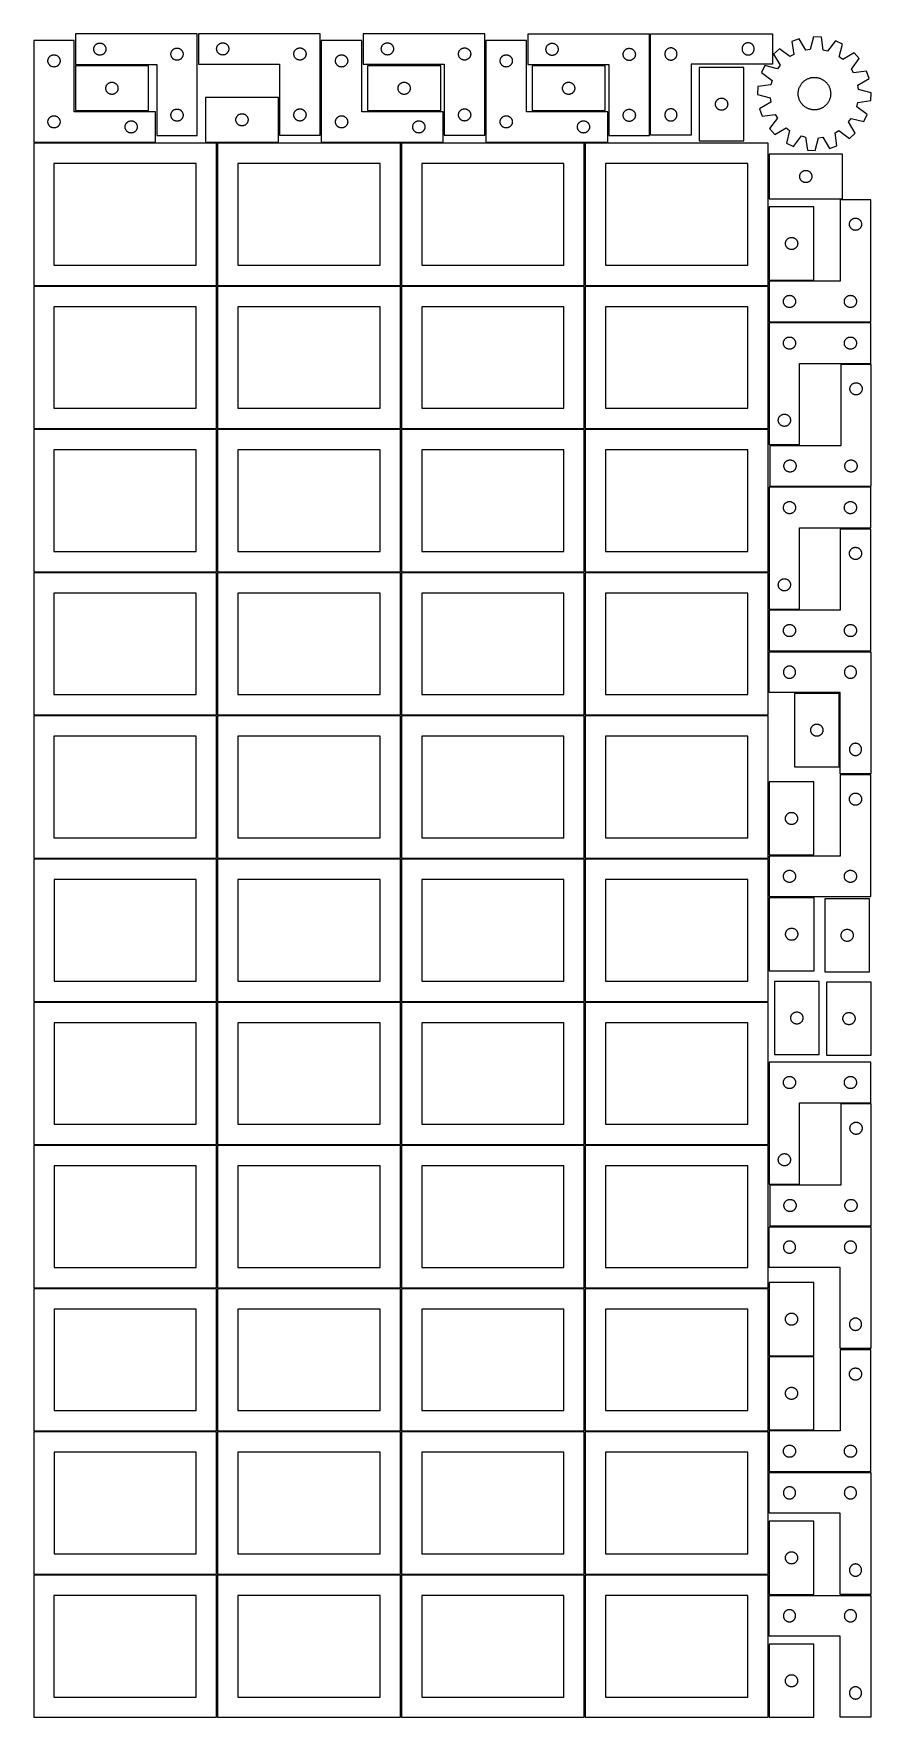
# Model space of a CAD drawing. Header units: millimetres. Extents: x 7 to 1243, y 7 to 2493.
import ezdxf

# ---------------------------------------------------------------- set-up
doc = ezdxf.new("R2010")
doc.units = ezdxf.units.MM
doc.layers.add('COMMON', color=5, linetype='CONTINUOUS', true_color=0x0000ff)
doc.layers.add('CUT', color=7, linetype='CONTINUOUS', true_color=0x000000)

msp = doc.modelspace()

# ---------------------------------------------------------------- linework, layer by layer
at = {"layer": 'COMMON'}
for p, q in [((277.291899, 1274.041935), (277.291899, 1064.041935)), ((548.7919, 1274.041935), (548.7919, 1064.041935)), ((820.291901, 1274.041935), (820.291901, 1064.041935)), ((6.541899, 1063.291934), (276.541899, 1063.291934)), ((277.291899, 1062.541934), (277.291899, 852.541934)), ((278.0419, 1063.291934), (548.0419, 1063.291934)), ((548.7919, 1062.541934), (548.7919, 852.541934)), ((549.541901, 1063.291934), (819.541901, 1063.291934)), ((820.291901, 1062.541934), (820.291901, 852.541934)), ((821.041902, 1063.291934), (1091.041902, 1063.291934)), ((6.541899, 851.791933), (276.541899, 851.791933)), ((277.291899, 851.041933), (277.291899, 641.041933)), ((278.0419, 851.791933), (548.0419, 851.791933)), ((548.7919, 851.041933), (548.7919, 641.041933)), ((549.541901, 851.791933), (819.541901, 851.791933)), ((820.291901, 851.041933), (820.291901, 641.041933)), ((821.041902, 851.791933), (1091.041902, 851.791933)), ((276.541899, 640.291933), (6.541899, 640.291933)), ((277.291899, 639.541932), (277.291899, 429.541932)), ((548.0419, 640.291933), (278.0419, 640.291933)), ((548.791901, 429.541932), (548.791901, 639.541932)), ((549.541901, 640.291932), (819.541901, 640.291932)), ((820.291901, 639.541932), (820.291901, 429.541932)), ((821.041902, 640.291932), (1091.041902, 640.291932)), ((6.541899, 428.791931), (276.541899, 428.791931)), ((277.291899, 428.041931), (277.291899, 218.041931)), ((278.0419, 428.791931), (548.0419, 428.791931)), ((548.7919, 428.041931), (548.7919, 218.041931)), ((819.541901, 428.791932), (549.541901, 428.791932)), ((820.291901, 428.041931), (820.291901, 218.041931)), ((1091.041902, 428.791932), (821.041902, 428.791932)), ((6.541899, 217.29193), (276.520965, 217.29193)), ((277.270965, 216.54193), (277.270965, 6.54193)), ((278.0419, 217.29193), (548.020966, 217.29193)), ((548.770966, 216.54193), (548.770966, 6.54193)), ((549.541901, 217.29193), (819.520967, 217.29193)), ((820.270967, 216.54193), (820.270967, 6.54193)), ((821.041902, 217.29193), (1091.020968, 217.29193))]:
    msp.add_line(p, q, dxfattribs=at)
at = {"layer": 'CUT'}
for p, q in [((248.166469, 2493.183873), (68.166469, 2493.183873)), ((68.166469, 2493.183873), (68.166469, 2448.183873)), ((248.166469, 2343.183873), (248.166469, 2493.183873)), ((429.689907, 2493.461949), (249.689907, 2493.461949)), ((249.689907, 2493.461949), (249.689907, 2448.461949)), ((429.689907, 2343.461949), (429.689907, 2493.461949)), ((672.844631, 2493.476353), (492.844631, 2493.476353)), ((492.844631, 2493.476353), (492.844631, 2448.476353)), ((672.844631, 2343.476353), (672.844631, 2493.476353)), ((916.000301, 2492.89359), (736.000301, 2492.89359)), ((736.000301, 2492.89359), (736.000301, 2447.89359)), ((916.000301, 2342.89359), (916.000301, 2492.89359)), ((917.521299, 2493.4805), (1097.521299, 2493.4805)), ((917.521299, 2343.4805), (917.521299, 2493.4805)), ((1097.521299, 2493.4805), (1097.521299, 2448.4805)), ((1158.19069, 2488.938594), (1153.330827, 2470.181618)), ((1169.710314, 2488.319124), (1158.19069, 2488.938594)), ((1172.530648, 2469.149144), (1169.710314, 2488.319124)), ((66.520965, 2483.251496), (6.520965, 2483.251496)), ((6.520965, 2483.251496), (6.520965, 2333.251496)), ((34.765152, 2462.078564), (35.346229, 2462.1745)), ((35.346229, 2462.1745), (35.932336, 2462.232227)), ((35.932336, 2462.232227), (36.520965, 2462.251496)), ((36.520965, 2462.251496), (37.109593, 2462.232227)), ((37.109593, 2462.232227), (37.6957, 2462.1745)), ((37.6957, 2462.1745), (38.276778, 2462.078564)), ((66.520965, 2378.251496), (66.520965, 2483.251496)), ((95.166469, 2470.683873), (95.185739, 2471.272501)), ((95.185739, 2470.095245), (95.166469, 2470.683873)), ((95.185739, 2471.272501), (95.243466, 2471.858609)), ((95.243466, 2469.509137), (95.185739, 2470.095245)), ((95.243466, 2471.858609), (95.339402, 2472.439686)), ((95.339402, 2468.92806), (95.243466, 2469.509137)), ((95.339402, 2472.439686), (95.473137, 2473.013244)), ((95.473137, 2468.354501), (95.339402, 2468.92806)), ((95.473137, 2473.013244), (95.644098, 2473.576828)), ((95.644098, 2467.790918), (95.473137, 2468.354501)), ((95.644098, 2473.576828), (95.851554, 2474.128024)), ((95.851554, 2467.239722), (95.644098, 2467.790918)), ((95.851554, 2474.128024), (96.094615, 2474.664471)), ((96.094615, 2466.703275), (95.851554, 2467.239722)), ((96.094615, 2474.664471), (96.372241, 2475.183873)), ((96.372241, 2466.183873), (96.094615, 2466.703275)), ((96.372241, 2475.183873), (96.683243, 2475.684005)), ((96.683243, 2465.683741), (96.372241, 2466.183873)), ((96.683243, 2475.684005), (97.026289, 2476.162726)), ((97.026289, 2465.20502), (96.683243, 2465.683741)), ((97.026289, 2476.162726), (97.399911, 2476.617985)), ((97.399911, 2464.74976), (97.026289, 2465.20502)), ((97.399911, 2476.617985), (97.802508, 2477.047834)), ((97.802508, 2464.319912), (97.399911, 2464.74976)), ((97.802508, 2477.047834), (98.232357, 2477.450431)), ((98.232357, 2463.917315), (97.802508, 2464.319912)), ((98.232357, 2477.450431), (98.687617, 2477.824053)), ((98.687617, 2463.543693), (98.232357, 2463.917315)), ((98.687617, 2477.824053), (99.166337, 2478.167099)), ((99.166337, 2463.200646), (98.687617, 2463.543693)), ((99.166337, 2478.167099), (99.666469, 2478.478101)), ((99.666469, 2462.889644), (99.166337, 2463.200646)), ((99.666469, 2478.478101), (100.185871, 2478.755727)), ((100.185871, 2462.612018), (99.666469, 2462.889644)), ((100.185871, 2478.755727), (100.722318, 2478.998789)), ((100.722318, 2462.368957), (100.185871, 2462.612018)), ((100.722318, 2478.998789), (101.273514, 2479.206244)), ((101.273514, 2462.161502), (100.722318, 2462.368957)), ((101.273514, 2479.206244), (101.837098, 2479.377205)), ((101.837098, 2461.99054), (101.273514, 2462.161502)), ((101.837098, 2479.377205), (102.410656, 2479.51094)), ((102.410656, 2479.51094), (102.991734, 2479.606877)), ((102.991734, 2479.606877), (103.577841, 2479.664603)), ((103.577841, 2479.664603), (104.166469, 2479.683873)), ((104.166469, 2479.683873), (104.755098, 2479.664603)), ((104.755098, 2479.664603), (105.341205, 2479.606877)), ((105.341205, 2479.606877), (105.922282, 2479.51094)), ((105.922282, 2479.51094), (106.495841, 2479.377205)), ((106.495841, 2479.377205), (107.059425, 2479.206244)), ((107.059425, 2462.161502), (106.495841, 2461.99054)), ((107.059425, 2479.206244), (107.61062, 2478.998789)), ((107.61062, 2462.368957), (107.059425, 2462.161502)), ((107.61062, 2478.998789), (108.147068, 2478.755727)), ((108.147068, 2462.612018), (107.61062, 2462.368957)), ((108.147068, 2478.755727), (108.666469, 2478.478101)), ((108.666469, 2462.889644), (108.147068, 2462.612018)), ((108.666469, 2478.478101), (109.166601, 2478.167099)), ((109.166601, 2463.200646), (108.666469, 2462.889644)), ((109.166601, 2478.167099), (109.645322, 2477.824053)), ((109.645322, 2463.543693), (109.166601, 2463.200646)), ((109.645322, 2477.824053), (110.100582, 2477.450431)), ((110.100582, 2463.917315), (109.645322, 2463.543693)), ((110.100582, 2477.450431), (110.53043, 2477.047834)), ((110.53043, 2464.319912), (110.100582, 2463.917315)), ((110.53043, 2477.047834), (110.933028, 2476.617985)), ((110.933028, 2464.74976), (110.53043, 2464.319912)), ((110.933028, 2476.617985), (111.306649, 2476.162726)), ((111.306649, 2465.20502), (110.933028, 2464.74976)), ((111.306649, 2476.162726), (111.649696, 2475.684005)), ((111.649696, 2465.683741), (111.306649, 2465.20502)), ((111.649696, 2475.684005), (111.960698, 2475.183873)), ((111.960698, 2466.183873), (111.649696, 2465.683741)), ((111.960698, 2475.183873), (112.238324, 2474.664471)), ((112.238324, 2466.703275), (111.960698, 2466.183873)), ((112.238324, 2474.664471), (112.481385, 2474.128024)), ((112.481385, 2467.239722), (112.238324, 2466.703275)), ((112.481385, 2474.128024), (112.688841, 2473.576828)), ((112.688841, 2467.790918), (112.481385, 2467.239722)), ((112.688841, 2473.576828), (112.859802, 2473.013244)), ((112.859802, 2468.354501), (112.688841, 2467.790918)), ((112.859802, 2473.013244), (112.993537, 2472.439686)), ((112.993537, 2468.92806), (112.859802, 2468.354501)), ((112.993537, 2472.439686), (113.089473, 2471.858609)), ((113.089473, 2469.509137), (112.993537, 2468.92806)), ((113.089473, 2471.858609), (113.1472, 2471.272501)), ((113.1472, 2470.095245), (113.089473, 2469.509137)), ((113.1472, 2471.272501), (113.166469, 2470.683873)), ((113.166469, 2470.683873), (113.1472, 2470.095245)), ((209.166469, 2463.183873), (209.185739, 2463.772501)), ((209.185739, 2462.595245), (209.166469, 2463.183873)), ((209.185739, 2463.772501), (209.243466, 2464.358609)), ((209.243466, 2462.009137), (209.185739, 2462.595245)), ((209.243466, 2464.358609), (209.339402, 2464.939686)), ((209.339402, 2464.939686), (209.473137, 2465.513244)), ((209.473137, 2465.513244), (209.644098, 2466.076828)), ((209.644098, 2466.076828), (209.851554, 2466.628024)), ((209.851554, 2466.628024), (210.094615, 2467.164471)), ((210.094615, 2467.164471), (210.372241, 2467.683873)), ((210.372241, 2467.683873), (210.683243, 2468.184005)), ((210.683243, 2468.184005), (211.026289, 2468.662726)), ((211.026289, 2468.662726), (211.399911, 2469.117985)), ((211.399911, 2469.117985), (211.802508, 2469.547834)), ((211.802508, 2469.547834), (212.232357, 2469.950431)), ((212.232357, 2469.950431), (212.687617, 2470.324053)), ((212.687617, 2470.324053), (213.166337, 2470.667099)), ((213.166337, 2470.667099), (213.666469, 2470.978101)), ((213.666469, 2470.978101), (214.185871, 2471.255727)), ((214.185871, 2471.255727), (214.722318, 2471.498789)), ((214.722318, 2471.498789), (215.273514, 2471.706244)), ((215.273514, 2471.706244), (215.837098, 2471.877205)), ((215.837098, 2471.877205), (216.410656, 2472.01094)), ((216.410656, 2472.01094), (216.991734, 2472.106877)), ((216.991734, 2472.106877), (217.577841, 2472.164603)), ((217.577841, 2472.164603), (218.166469, 2472.183873)), ((218.166469, 2472.183873), (218.755098, 2472.164603)), ((218.755098, 2472.164603), (219.341205, 2472.106877)), ((219.341205, 2472.106877), (219.922282, 2472.01094)), ((219.922282, 2472.01094), (220.495841, 2471.877205)), ((220.495841, 2471.877205), (221.059425, 2471.706244)), ((221.059425, 2471.706244), (221.61062, 2471.498789)), ((221.61062, 2471.498789), (222.147068, 2471.255727)), ((222.147068, 2471.255727), (222.666469, 2470.978101)), ((222.666469, 2470.978101), (223.166601, 2470.667099)), ((223.166601, 2470.667099), (223.645322, 2470.324053)), ((223.645322, 2470.324053), (224.100582, 2469.950431)), ((224.100582, 2469.950431), (224.53043, 2469.547834)), ((224.53043, 2469.547834), (224.933028, 2469.117985)), ((224.933028, 2469.117985), (225.306649, 2468.662726)), ((225.306649, 2468.662726), (225.649696, 2468.184005)), ((225.649696, 2468.184005), (225.960698, 2467.683873)), ((225.960698, 2467.683873), (226.238324, 2467.164471)), ((226.238324, 2467.164471), (226.481385, 2466.628024)), ((226.481385, 2466.628024), (226.688841, 2466.076828)), ((226.688841, 2466.076828), (226.859802, 2465.513244)), ((226.859802, 2465.513244), (226.993537, 2464.939686)), ((226.993537, 2464.939686), (227.089473, 2464.358609)), ((227.089473, 2464.358609), (227.1472, 2463.772501)), ((227.1472, 2462.595245), (227.089473, 2462.009137)), ((227.1472, 2463.772501), (227.166469, 2463.183873)), ((227.166469, 2463.183873), (227.1472, 2462.595245)), ((276.689907, 2470.961949), (276.709177, 2471.550577)), ((276.709177, 2470.373321), (276.689907, 2470.961949)), ((276.709177, 2471.550577), (276.766903, 2472.136685)), ((276.766903, 2469.787213), (276.709177, 2470.373321)), ((276.766903, 2472.136685), (276.862839, 2472.717762)), ((276.862839, 2469.206136), (276.766903, 2469.787213)), ((276.862839, 2472.717762), (276.996574, 2473.29132)), ((276.996574, 2468.632578), (276.862839, 2469.206136)), ((276.996574, 2473.29132), (277.167536, 2473.854904)), ((277.167536, 2468.068994), (276.996574, 2468.632578)), ((277.167536, 2473.854904), (277.374991, 2474.4061)), ((277.374991, 2467.517798), (277.167536, 2468.068994)), ((277.374991, 2474.4061), (277.618052, 2474.942547)), ((277.618052, 2466.981351), (277.374991, 2467.517798)), ((277.618052, 2474.942547), (277.895678, 2475.461949)), ((277.895678, 2466.461949), (277.618052, 2466.981351)), ((277.895678, 2475.461949), (278.20668, 2475.962081)), ((278.20668, 2465.961817), (277.895678, 2466.461949)), ((278.20668, 2475.962081), (278.549727, 2476.440802)), ((278.549727, 2465.483096), (278.20668, 2465.961817)), ((278.549727, 2476.440802), (278.923349, 2476.896061)), ((278.923349, 2465.027837), (278.549727, 2465.483096)), ((278.923349, 2476.896061), (279.325946, 2477.32591)), ((279.325946, 2464.597988), (278.923349, 2465.027837)), ((279.325946, 2477.32591), (279.755795, 2477.728507)), ((279.755795, 2464.195391), (279.325946, 2464.597988)), ((279.755795, 2477.728507), (280.211054, 2478.102129)), ((280.211054, 2463.821769), (279.755795, 2464.195391)), ((280.211054, 2478.102129), (280.689775, 2478.445175)), ((280.689775, 2463.478722), (280.211054, 2463.821769)), ((280.689775, 2478.445175), (281.189907, 2478.756178)), ((281.189907, 2463.16772), (280.689775, 2463.478722)), ((281.189907, 2478.756178), (281.709309, 2479.033804)), ((281.709309, 2462.890094), (281.189907, 2463.16772)), ((281.709309, 2479.033804), (282.245756, 2479.276865)), ((282.245756, 2462.647033), (281.709309, 2462.890094)), ((282.245756, 2479.276865), (282.796952, 2479.48432)), ((282.796952, 2462.439578), (282.245756, 2462.647033)), ((282.796952, 2479.48432), (283.360535, 2479.655281)), ((283.360535, 2462.268617), (282.796952, 2462.439578)), ((283.360535, 2479.655281), (283.934094, 2479.789016)), ((283.934094, 2462.134881), (283.360535, 2462.268617)), ((283.934094, 2479.789016), (284.515171, 2479.884953)), ((284.515171, 2462.038945), (283.934094, 2462.134881)), ((284.515171, 2479.884953), (285.101279, 2479.942679)), ((285.101279, 2479.942679), (285.689907, 2479.961949)), ((285.689907, 2479.961949), (286.278535, 2479.942679)), ((286.278535, 2479.942679), (286.864643, 2479.884953)), ((286.864643, 2479.884953), (287.44572, 2479.789016)), ((287.44572, 2462.134881), (286.864643, 2462.038945)), ((287.44572, 2479.789016), (288.019278, 2479.655281)), ((288.019278, 2462.268617), (287.44572, 2462.134881)), ((288.019278, 2479.655281), (288.582862, 2479.48432)), ((288.582862, 2462.439578), (288.019278, 2462.268617)), ((288.582862, 2479.48432), (289.134058, 2479.276865)), ((289.134058, 2462.647033), (288.582862, 2462.439578)), ((289.134058, 2479.276865), (289.670505, 2479.033804)), ((289.670505, 2462.890094), (289.134058, 2462.647033)), ((289.670505, 2479.033804), (290.189907, 2478.756178)), ((290.189907, 2463.16772), (289.670505, 2462.890094)), ((290.189907, 2478.756178), (290.690039, 2478.445175)), ((290.690039, 2463.478722), (290.189907, 2463.16772)), ((290.690039, 2478.445175), (291.16876, 2478.102129)), ((291.16876, 2463.821769), (290.690039, 2463.478722)), ((291.16876, 2478.102129), (291.624019, 2477.728507)), ((291.624019, 2464.195391), (291.16876, 2463.821769)), ((291.624019, 2477.728507), (292.053868, 2477.32591)), ((292.053868, 2464.597988), (291.624019, 2464.195391)), ((292.053868, 2477.32591), (292.456465, 2476.896061)), ((292.456465, 2465.027837), (292.053868, 2464.597988)), ((292.456465, 2476.896061), (292.830087, 2476.440802)), ((292.830087, 2465.483096), (292.456465, 2465.027837)), ((292.830087, 2476.440802), (293.173133, 2475.962081)), ((293.173133, 2465.961817), (292.830087, 2465.483096)), ((293.173133, 2475.962081), (293.484136, 2475.461949)), ((293.484136, 2466.461949), (293.173133, 2465.961817)), ((293.484136, 2475.461949), (293.761762, 2474.942547)), ((293.761762, 2466.981351), (293.484136, 2466.461949)), ((293.761762, 2474.942547), (294.004823, 2474.4061)), ((294.004823, 2467.517798), (293.761762, 2466.981351)), ((294.004823, 2474.4061), (294.212278, 2473.854904)), ((294.212278, 2468.068994), (294.004823, 2467.517798)), ((294.212278, 2473.854904), (294.383239, 2473.29132)), ((294.383239, 2468.632578), (294.212278, 2468.068994)), ((294.383239, 2473.29132), (294.516974, 2472.717762)), ((294.516974, 2469.206136), (294.383239, 2468.632578)), ((294.516974, 2472.717762), (294.612911, 2472.136685)), ((294.612911, 2469.787213), (294.516974, 2469.206136)), ((294.612911, 2472.136685), (294.670637, 2471.550577)), ((294.670637, 2470.373321), (294.612911, 2469.787213)), ((294.670637, 2471.550577), (294.689907, 2470.961949)), ((294.689907, 2470.961949), (294.670637, 2470.373321)), ((390.689907, 2463.461949), (390.709177, 2464.050577)), ((390.709177, 2462.873321), (390.689907, 2463.461949)), ((390.709177, 2464.050577), (390.766903, 2464.636685)), ((390.766903, 2462.287213), (390.709177, 2462.873321)), ((390.766903, 2464.636685), (390.862839, 2465.217762)), ((390.862839, 2461.706136), (390.766903, 2462.287213)), ((390.862839, 2465.217762), (390.996574, 2465.79132)), ((390.996574, 2465.79132), (391.167536, 2466.354904)), ((391.167536, 2466.354904), (391.374991, 2466.9061)), ((391.374991, 2466.9061), (391.618052, 2467.442547)), ((391.618052, 2467.442547), (391.895678, 2467.961949)), ((391.895678, 2467.961949), (392.20668, 2468.462081)), ((392.20668, 2468.462081), (392.549727, 2468.940802)), ((392.549727, 2468.940802), (392.923349, 2469.396061)), ((392.923349, 2469.396061), (393.325946, 2469.82591)), ((393.325946, 2469.82591), (393.755795, 2470.228507)), ((393.755795, 2470.228507), (394.211054, 2470.602129)), ((394.211054, 2470.602129), (394.689775, 2470.945175)), ((394.689775, 2470.945175), (395.189907, 2471.256178)), ((395.189907, 2471.256178), (395.709309, 2471.533804)), ((395.709309, 2471.533804), (396.245756, 2471.776865)), ((396.245756, 2471.776865), (396.796952, 2471.98432)), ((396.796952, 2471.98432), (397.360535, 2472.155281)), ((397.360535, 2472.155281), (397.934094, 2472.289016)), ((397.934094, 2472.289016), (398.515171, 2472.384953)), ((398.515171, 2472.384953), (399.101279, 2472.442679)), ((399.101279, 2472.442679), (399.689907, 2472.461949)), ((399.689907, 2472.461949), (400.278535, 2472.442679)), ((400.278535, 2472.442679), (400.864643, 2472.384953)), ((400.864643, 2472.384953), (401.44572, 2472.289016)), ((401.44572, 2472.289016), (402.019278, 2472.155281)), ((402.019278, 2472.155281), (402.582862, 2471.98432)), ((402.582862, 2471.98432), (403.134058, 2471.776865)), ((403.134058, 2471.776865), (403.670505, 2471.533804)), ((403.670505, 2471.533804), (404.189907, 2471.256178)), ((404.189907, 2471.256178), (404.690039, 2470.945175)), ((404.690039, 2470.945175), (405.16876, 2470.602129)), ((405.16876, 2470.602129), (405.624019, 2470.228507)), ((405.624019, 2470.228507), (406.053868, 2469.82591)), ((406.053868, 2469.82591), (406.456465, 2469.396061)), ((406.456465, 2469.396061), (406.830087, 2468.940802)), ((406.830087, 2468.940802), (407.173133, 2468.462081)), ((407.173133, 2468.462081), (407.484136, 2467.961949)), ((407.484136, 2467.961949), (407.761762, 2467.442547)), ((407.761762, 2467.442547), (408.004823, 2466.9061)), ((408.004823, 2466.9061), (408.212278, 2466.354904)), ((408.212278, 2466.354904), (408.383239, 2465.79132)), ((408.383239, 2465.79132), (408.516974, 2465.217762)), ((408.516974, 2465.217762), (408.612911, 2464.636685)), ((408.612911, 2462.287213), (408.516974, 2461.706136)), ((408.612911, 2464.636685), (408.670637, 2464.050577)), ((408.670637, 2462.873321), (408.612911, 2462.287213)), ((408.670637, 2464.050577), (408.689907, 2463.461949)), ((408.689907, 2463.461949), (408.670637, 2462.873321)), ((491.20169, 2483.251496), (431.20169, 2483.251496)), ((431.20169, 2483.251496), (431.20169, 2333.251496)), ((459.445877, 2462.078564), (460.026954, 2462.1745)), ((460.026954, 2462.1745), (460.613062, 2462.232227)), ((460.613062, 2462.232227), (461.20169, 2462.251496)), ((461.20169, 2462.251496), (461.790318, 2462.232227)), ((461.790318, 2462.232227), (462.376425, 2462.1745)), ((462.376425, 2462.1745), (462.957503, 2462.078564)), ((491.20169, 2378.251496), (491.20169, 2483.251496)), ((519.844631, 2470.976353), (519.863901, 2471.564981)), ((519.863901, 2470.387725), (519.844631, 2470.976353)), ((519.863901, 2471.564981), (519.921627, 2472.151089)), ((519.921627, 2469.801618), (519.863901, 2470.387725)), ((519.921627, 2472.151089), (520.017563, 2472.732166)), ((520.017563, 2469.22054), (519.921627, 2469.801618)), ((520.017563, 2472.732166), (520.151299, 2473.305725)), ((520.151299, 2468.646982), (520.017563, 2469.22054)), ((520.151299, 2473.305725), (520.32226, 2473.869308)), ((520.32226, 2468.083398), (520.151299, 2468.646982)), ((520.32226, 2473.869308), (520.529715, 2474.420504)), ((520.529715, 2467.532202), (520.32226, 2468.083398)), ((520.529715, 2474.420504), (520.772776, 2474.956951)), ((520.772776, 2466.995755), (520.529715, 2467.532202)), ((520.772776, 2474.956951), (521.050402, 2475.476353)), ((521.050402, 2466.476353), (520.772776, 2466.995755)), ((521.050402, 2475.476353), (521.361404, 2475.976485)), ((521.361404, 2465.976221), (521.050402, 2466.476353)), ((521.361404, 2475.976485), (521.704451, 2476.455206)), ((521.704451, 2465.4975), (521.361404, 2465.976221)), ((521.704451, 2476.455206), (522.078073, 2476.910466)), ((522.078073, 2465.042241), (521.704451, 2465.4975)), ((522.078073, 2476.910466), (522.48067, 2477.340314)), ((522.48067, 2464.612392), (522.078073, 2465.042241)), ((522.48067, 2477.340314), (522.910519, 2477.742912)), ((522.910519, 2464.209795), (522.48067, 2464.612392)), ((522.910519, 2477.742912), (523.365778, 2478.116533)), ((523.365778, 2463.836173), (522.910519, 2464.209795)), ((523.365778, 2478.116533), (523.844499, 2478.45958)), ((523.844499, 2463.493127), (523.365778, 2463.836173)), ((523.844499, 2478.45958), (524.344631, 2478.770582)), ((524.344631, 2463.182125), (523.844499, 2463.493127)), ((524.344631, 2478.770582), (524.864033, 2479.048208)), ((524.864033, 2462.904499), (524.344631, 2463.182125)), ((524.864033, 2479.048208), (525.40048, 2479.291269)), ((525.40048, 2462.661437), (524.864033, 2462.904499)), ((525.40048, 2479.291269), (525.951676, 2479.498724)), ((525.951676, 2462.453982), (525.40048, 2462.661437)), ((525.951676, 2479.498724), (526.51526, 2479.669686)), ((526.51526, 2462.283021), (525.951676, 2462.453982)), ((526.51526, 2479.669686), (527.088818, 2479.803421)), ((527.088818, 2462.149286), (526.51526, 2462.283021)), ((527.088818, 2479.803421), (527.669895, 2479.899357)), ((527.669895, 2462.05335), (527.088818, 2462.149286)), ((527.669895, 2479.899357), (528.256003, 2479.957084)), ((528.256003, 2479.957084), (528.844631, 2479.976353)), ((528.844631, 2479.976353), (529.433259, 2479.957084)), ((529.433259, 2479.957084), (530.019367, 2479.899357)), ((530.019367, 2479.899357), (530.600444, 2479.803421)), ((530.600444, 2462.149286), (530.019367, 2462.05335)), ((530.600444, 2479.803421), (531.174002, 2479.669686)), ((531.174002, 2462.283021), (530.600444, 2462.149286)), ((531.174002, 2479.669686), (531.737586, 2479.498724)), ((531.737586, 2462.453982), (531.174002, 2462.283021)), ((531.737586, 2479.498724), (532.288782, 2479.291269)), ((532.288782, 2462.661437), (531.737586, 2462.453982)), ((532.288782, 2479.291269), (532.825229, 2479.048208)), ((532.825229, 2462.904499), (532.288782, 2462.661437)), ((532.825229, 2479.048208), (533.344631, 2478.770582)), ((533.344631, 2463.182125), (532.825229, 2462.904499)), ((533.344631, 2478.770582), (533.844763, 2478.45958)), ((533.844763, 2463.493127), (533.344631, 2463.182125)), ((533.844763, 2478.45958), (534.323484, 2478.116533)), ((534.323484, 2463.836173), (533.844763, 2463.493127)), ((534.323484, 2478.116533), (534.778743, 2477.742912)), ((534.778743, 2464.209795), (534.323484, 2463.836173)), ((534.778743, 2477.742912), (535.208592, 2477.340314)), ((535.208592, 2464.612392), (534.778743, 2464.209795)), ((535.208592, 2477.340314), (535.611189, 2476.910466)), ((535.611189, 2465.042241), (535.208592, 2464.612392)), ((535.611189, 2476.910466), (535.984811, 2476.455206)), ((535.984811, 2465.4975), (535.611189, 2465.042241)), ((535.984811, 2476.455206), (536.327858, 2475.976485)), ((536.327858, 2465.976221), (535.984811, 2465.4975)), ((536.327858, 2475.976485), (536.63886, 2475.476353)), ((536.63886, 2466.476353), (536.327858, 2465.976221)), ((536.63886, 2475.476353), (536.916486, 2474.956951)), ((536.916486, 2466.995755), (536.63886, 2466.476353)), ((536.916486, 2474.956951), (537.159547, 2474.420504)), ((537.159547, 2467.532202), (536.916486, 2466.995755)), ((537.159547, 2474.420504), (537.367002, 2473.869308)), ((537.367002, 2468.083398), (537.159547, 2467.532202)), ((537.367002, 2473.869308), (537.537963, 2473.305725)), ((537.537963, 2468.646982), (537.367002, 2468.083398)), ((537.537963, 2473.305725), (537.671699, 2472.732166)), ((537.671699, 2469.22054), (537.537963, 2468.646982)), ((537.671699, 2472.732166), (537.767635, 2472.151089)), ((537.767635, 2469.801618), (537.671699, 2469.22054)), ((537.767635, 2472.151089), (537.825361, 2471.564981)), ((537.825361, 2470.387725), (537.767635, 2469.801618)), ((537.825361, 2471.564981), (537.844631, 2470.976353)), ((537.844631, 2470.976353), (537.825361, 2470.387725)), ((633.844631, 2463.476353), (633.863901, 2464.064981)), ((633.863901, 2462.887725), (633.844631, 2463.476353)), ((633.863901, 2464.064981), (633.921627, 2464.651089)), ((633.921627, 2462.301618), (633.863901, 2462.887725)), ((633.921627, 2464.651089), (634.017563, 2465.232166)), ((634.017563, 2461.72054), (633.921627, 2462.301618)), ((634.017563, 2465.232166), (634.151299, 2465.805725)), ((634.151299, 2465.805725), (634.32226, 2466.369308)), ((634.32226, 2466.369308), (634.529715, 2466.920504)), ((634.529715, 2466.920504), (634.772776, 2467.456951)), ((634.772776, 2467.456951), (635.050402, 2467.976353)), ((635.050402, 2467.976353), (635.361404, 2468.476485)), ((635.361404, 2468.476485), (635.704451, 2468.955206)), ((635.704451, 2468.955206), (636.078073, 2469.410466)), ((636.078073, 2469.410466), (636.48067, 2469.840314)), ((636.48067, 2469.840314), (636.910519, 2470.242912)), ((636.910519, 2470.242912), (637.365778, 2470.616533)), ((637.365778, 2470.616533), (637.844499, 2470.95958)), ((637.844499, 2470.95958), (638.344631, 2471.270582)), ((638.344631, 2471.270582), (638.864033, 2471.548208)), ((638.864033, 2471.548208), (639.40048, 2471.791269)), ((639.40048, 2471.791269), (639.951676, 2471.998724)), ((639.951676, 2471.998724), (640.51526, 2472.169686)), ((640.51526, 2472.169686), (641.088818, 2472.303421)), ((641.088818, 2472.303421), (641.669895, 2472.399357)), ((641.669895, 2472.399357), (642.256003, 2472.457084)), ((642.256003, 2472.457084), (642.844631, 2472.476353)), ((642.844631, 2472.476353), (643.433259, 2472.457084)), ((643.433259, 2472.457084), (644.019367, 2472.399357)), ((644.019367, 2472.399357), (644.600444, 2472.303421)), ((644.600444, 2472.303421), (645.174002, 2472.169686)), ((645.174002, 2472.169686), (645.737586, 2471.998724)), ((645.737586, 2471.998724), (646.288782, 2471.791269)), ((646.288782, 2471.791269), (646.825229, 2471.548208)), ((646.825229, 2471.548208), (647.344631, 2471.270582)), ((647.344631, 2471.270582), (647.844763, 2470.95958)), ((647.844763, 2470.95958), (648.323484, 2470.616533)), ((648.323484, 2470.616533), (648.778743, 2470.242912)), ((648.778743, 2470.242912), (649.208592, 2469.840314)), ((649.208592, 2469.840314), (649.611189, 2469.410466)), ((649.611189, 2469.410466), (649.984811, 2468.955206)), ((649.984811, 2468.955206), (650.327858, 2468.476485)), ((650.327858, 2468.476485), (650.63886, 2467.976353)), ((650.63886, 2467.976353), (650.916486, 2467.456951)), ((650.916486, 2467.456951), (651.159547, 2466.920504)), ((651.159547, 2466.920504), (651.367002, 2466.369308)), ((651.367002, 2466.369308), (651.537963, 2465.805725)), ((651.537963, 2465.805725), (651.671699, 2465.232166)), ((651.671699, 2465.232166), (651.767635, 2464.651089)), ((651.767635, 2462.301618), (651.671699, 2461.72054)), ((651.767635, 2464.651089), (651.825361, 2464.064981)), ((651.825361, 2462.887725), (651.767635, 2462.301618)), ((651.825361, 2464.064981), (651.844631, 2463.476353)), ((651.844631, 2463.476353), (651.825361, 2462.887725)), ((734.36151, 2483.251496), (674.36151, 2483.251496)), ((674.36151, 2483.251496), (674.36151, 2333.251496)), ((702.605697, 2462.078564), (703.186775, 2462.1745)), ((703.186775, 2462.1745), (703.772882, 2462.232227)), ((703.772882, 2462.232227), (704.36151, 2462.251496)), ((704.36151, 2462.251496), (704.950138, 2462.232227)), ((704.950138, 2462.232227), (705.536246, 2462.1745)), ((705.536246, 2462.1745), (706.117323, 2462.078564)), ((734.36151, 2378.251496), (734.36151, 2483.251496)), ((763.000301, 2470.39359), (763.019571, 2470.982218)), ((763.019571, 2469.804961), (763.000301, 2470.39359)), ((763.019571, 2470.982218), (763.077297, 2471.568325)), ((763.077297, 2469.218854), (763.019571, 2469.804961)), ((763.077297, 2471.568325), (763.173234, 2472.149402)), ((763.173234, 2468.637777), (763.077297, 2469.218854)), ((763.173234, 2472.149402), (763.306969, 2472.722961)), ((763.306969, 2468.064218), (763.173234, 2468.637777)), ((763.306969, 2472.722961), (763.47793, 2473.286545)), ((763.47793, 2467.500634), (763.306969, 2468.064218)), ((763.47793, 2473.286545), (763.685385, 2473.83774)), ((763.685385, 2466.949439), (763.47793, 2467.500634)), ((763.685385, 2473.83774), (763.928446, 2474.374188)), ((763.928446, 2466.412991), (763.685385, 2466.949439)), ((763.928446, 2474.374188), (764.206073, 2474.89359)), ((764.206073, 2465.89359), (763.928446, 2466.412991)), ((764.206073, 2474.89359), (764.517075, 2475.393722)), ((764.517075, 2465.393457), (764.206073, 2465.89359)), ((764.517075, 2475.393722), (764.860121, 2475.872442)), ((764.860121, 2464.914737), (764.517075, 2465.393457)), ((764.860121, 2475.872442), (765.233743, 2476.327702)), ((765.233743, 2464.459477), (764.860121, 2464.914737)), ((765.233743, 2476.327702), (765.63634, 2476.757551)), ((765.63634, 2464.029629), (765.233743, 2464.459477)), ((765.63634, 2476.757551), (766.066189, 2477.160148)), ((766.066189, 2463.627031), (765.63634, 2464.029629)), ((766.066189, 2477.160148), (766.521448, 2477.53377)), ((766.521448, 2463.25341), (766.066189, 2463.627031)), ((766.521448, 2477.53377), (767.000169, 2477.876816)), ((767.000169, 2462.910363), (766.521448, 2463.25341)), ((767.000169, 2477.876816), (767.500301, 2478.187818)), ((767.500301, 2462.599361), (767.000169, 2462.910363)), ((767.500301, 2478.187818), (768.019703, 2478.465444)), ((768.019703, 2462.321735), (767.500301, 2462.599361)), ((768.019703, 2478.465444), (768.55615, 2478.708505)), ((768.55615, 2462.078674), (768.019703, 2462.321735)), ((768.55615, 2478.708505), (769.107346, 2478.915961)), ((769.107346, 2478.915961), (769.67093, 2479.086922)), ((769.67093, 2479.086922), (770.244488, 2479.220657)), ((770.244488, 2479.220657), (770.825565, 2479.316593)), ((770.825565, 2479.316593), (771.411673, 2479.37432)), ((771.411673, 2479.37432), (772.000301, 2479.39359)), ((772.000301, 2479.39359), (772.588929, 2479.37432)), ((772.588929, 2479.37432), (773.175037, 2479.316593)), ((773.175037, 2479.316593), (773.756114, 2479.220657)), ((773.756114, 2479.220657), (774.329673, 2479.086922)), ((774.329673, 2479.086922), (774.893256, 2478.915961)), ((774.893256, 2478.915961), (775.444452, 2478.708505)), ((775.444452, 2478.708505), (775.980899, 2478.465444)), ((775.980899, 2462.321735), (775.444452, 2462.078674)), ((775.980899, 2478.465444), (776.500301, 2478.187818)), ((776.500301, 2462.599361), (775.980899, 2462.321735)), ((776.500301, 2478.187818), (777.000433, 2477.876816)), ((777.000433, 2462.910363), (776.500301, 2462.599361)), ((777.000433, 2477.876816), (777.479154, 2477.53377)), ((777.479154, 2463.25341), (777.000433, 2462.910363)), ((777.479154, 2477.53377), (777.934413, 2477.160148)), ((777.934413, 2463.627031), (777.479154, 2463.25341)), ((777.934413, 2477.160148), (778.364262, 2476.757551)), ((778.364262, 2464.029629), (777.934413, 2463.627031)), ((778.364262, 2476.757551), (778.766859, 2476.327702)), ((778.766859, 2464.459477), (778.364262, 2464.029629)), ((778.766859, 2476.327702), (779.140481, 2475.872442)), ((779.140481, 2464.914737), (778.766859, 2464.459477)), ((779.140481, 2475.872442), (779.483528, 2475.393722)), ((779.483528, 2465.393457), (779.140481, 2464.914737)), ((779.483528, 2475.393722), (779.79453, 2474.89359)), ((779.79453, 2465.89359), (779.483528, 2465.393457)), ((779.79453, 2474.89359), (780.072156, 2474.374188)), ((780.072156, 2466.412991), (779.79453, 2465.89359)), ((780.072156, 2474.374188), (780.315217, 2473.83774)), ((780.315217, 2466.949439), (780.072156, 2466.412991)), ((780.315217, 2473.83774), (780.522672, 2473.286545)), ((780.522672, 2467.500634), (780.315217, 2466.949439)), ((780.522672, 2473.286545), (780.693634, 2472.722961)), ((780.693634, 2468.064218), (780.522672, 2467.500634)), ((780.693634, 2472.722961), (780.827369, 2472.149402)), ((780.827369, 2468.637777), (780.693634, 2468.064218)), ((780.827369, 2472.149402), (780.923305, 2471.568325)), ((780.923305, 2469.218854), (780.827369, 2468.637777)), ((780.923305, 2471.568325), (780.981031, 2470.982218)), ((780.981031, 2469.804961), (780.923305, 2469.218854)), ((780.981031, 2470.982218), (781.000301, 2470.39359)), ((781.000301, 2470.39359), (780.981031, 2469.804961)), ((877.000301, 2462.89359), (877.019571, 2463.482218)), ((877.019571, 2462.304961), (877.000301, 2462.89359)), ((877.019571, 2463.482218), (877.077297, 2464.068325)), ((877.077297, 2461.718854), (877.019571, 2462.304961)), ((877.077297, 2464.068325), (877.173234, 2464.649402)), ((877.173234, 2464.649402), (877.306969, 2465.222961)), ((877.306969, 2465.222961), (877.47793, 2465.786545)), ((877.47793, 2465.786545), (877.685385, 2466.33774)), ((877.685385, 2466.33774), (877.928446, 2466.874188)), ((877.928446, 2466.874188), (878.206073, 2467.39359)), ((878.206073, 2467.39359), (878.517075, 2467.893722)), ((878.517075, 2467.893722), (878.860121, 2468.372442)), ((878.860121, 2468.372442), (879.233743, 2468.827702)), ((879.233743, 2468.827702), (879.63634, 2469.257551)), ((879.63634, 2469.257551), (880.066189, 2469.660148)), ((880.066189, 2469.660148), (880.521448, 2470.03377)), ((880.521448, 2470.03377), (881.000169, 2470.376816)), ((881.000169, 2470.376816), (881.500301, 2470.687818)), ((881.500301, 2470.687818), (882.019703, 2470.965444)), ((882.019703, 2470.965444), (882.55615, 2471.208505)), ((882.55615, 2471.208505), (883.107346, 2471.415961)), ((883.107346, 2471.415961), (883.67093, 2471.586922)), ((883.67093, 2471.586922), (884.244488, 2471.720657)), ((884.244488, 2471.720657), (884.825565, 2471.816593)), ((884.825565, 2471.816593), (885.411673, 2471.87432)), ((885.411673, 2471.87432), (886.000301, 2471.89359)), ((886.000301, 2471.89359), (886.588929, 2471.87432)), ((886.588929, 2471.87432), (887.175037, 2471.816593)), ((887.175037, 2471.816593), (887.756114, 2471.720657)), ((887.756114, 2471.720657), (888.329673, 2471.586922)), ((888.329673, 2471.586922), (888.893256, 2471.415961)), ((888.893256, 2471.415961), (889.444452, 2471.208505)), ((889.444452, 2471.208505), (889.980899, 2470.965444)), ((889.980899, 2470.965444), (890.500301, 2470.687818)), ((890.500301, 2470.687818), (891.000433, 2470.376816)), ((891.000433, 2470.376816), (891.479154, 2470.03377)), ((891.479154, 2470.03377), (891.934413, 2469.660148)), ((891.934413, 2469.660148), (892.364262, 2469.257551)), ((892.364262, 2469.257551), (892.766859, 2468.827702)), ((892.766859, 2468.827702), (893.140481, 2468.372442)), ((893.140481, 2468.372442), (893.483528, 2467.893722)), ((893.483528, 2467.893722), (893.79453, 2467.39359)), ((893.79453, 2467.39359), (894.072156, 2466.874188)), ((894.072156, 2466.874188), (894.315217, 2466.33774)), ((894.315217, 2466.33774), (894.522672, 2465.786545)), ((894.522672, 2465.786545), (894.693634, 2465.222961)), ((894.693634, 2465.222961), (894.827369, 2464.649402)), ((894.827369, 2464.649402), (894.923305, 2464.068325)), ((894.923305, 2464.068325), (894.981031, 2463.482218)), ((894.981031, 2462.304961), (894.923305, 2461.718854)), ((894.981031, 2463.482218), (895.000301, 2462.89359)), ((895.000301, 2462.89359), (894.981031, 2462.304961)), ((938.540569, 2464.069128), (938.521299, 2463.4805)), ((938.521299, 2463.4805), (938.540569, 2462.891872)), ((938.598295, 2464.655236), (938.540569, 2464.069128)), ((938.540569, 2462.891872), (938.598295, 2462.305764)), ((938.694231, 2465.236313), (938.598295, 2464.655236)), ((938.598295, 2462.305764), (938.694231, 2461.724687)), ((938.827967, 2465.809872), (938.694231, 2465.236313)), ((938.998928, 2466.373455), (938.827967, 2465.809872)), ((939.206383, 2466.924651), (938.998928, 2466.373455)), ((939.449444, 2467.461098), (939.206383, 2466.924651)), ((939.72707, 2467.9805), (939.449444, 2467.461098)), ((940.038072, 2468.480632), (939.72707, 2467.9805)), ((940.381119, 2468.959353), (940.038072, 2468.480632)), ((940.754741, 2469.414612), (940.381119, 2468.959353)), ((941.157338, 2469.844461), (940.754741, 2469.414612)), ((941.587187, 2470.247058), (941.157338, 2469.844461)), ((942.042446, 2470.62068), (941.587187, 2470.247058)), ((942.521167, 2470.963727), (942.042446, 2470.62068)), ((943.021299, 2471.274729), (942.521167, 2470.963727)), ((943.540701, 2471.552355), (943.021299, 2471.274729)), ((944.077148, 2471.795416), (943.540701, 2471.552355)), ((944.628344, 2472.002871), (944.077148, 2471.795416)), ((945.191928, 2472.173833), (944.628344, 2472.002871)), ((945.765486, 2472.307568), (945.191928, 2472.173833)), ((946.346563, 2472.403504), (945.765486, 2472.307568)), ((946.932671, 2472.46123), (946.346563, 2472.403504)), ((947.521299, 2472.4805), (946.932671, 2472.46123)), ((948.109927, 2472.46123), (947.521299, 2472.4805)), ((948.696035, 2472.403504), (948.109927, 2472.46123)), ((949.277112, 2472.307568), (948.696035, 2472.403504)), ((949.85067, 2472.173833), (949.277112, 2472.307568)), ((950.414254, 2472.002871), (949.85067, 2472.173833)), ((950.96545, 2471.795416), (950.414254, 2472.002871)), ((951.501897, 2471.552355), (950.96545, 2471.795416)), ((952.021299, 2471.274729), (951.501897, 2471.552355)), ((952.521431, 2470.963727), (952.021299, 2471.274729)), ((953.000152, 2470.62068), (952.521431, 2470.963727)), ((953.455411, 2470.247058), (953.000152, 2470.62068)), ((953.88526, 2469.844461), (953.455411, 2470.247058)), ((954.287857, 2469.414612), (953.88526, 2469.844461)), ((954.661479, 2468.959353), (954.287857, 2469.414612)), ((955.004526, 2468.480632), (954.661479, 2468.959353)), ((955.315528, 2467.9805), (955.004526, 2468.480632)), ((955.593154, 2467.461098), (955.315528, 2467.9805)), ((955.836215, 2466.924651), (955.593154, 2467.461098)), ((956.04367, 2466.373455), (955.836215, 2466.924651)), ((956.214631, 2465.809872), (956.04367, 2466.373455)), ((956.348367, 2465.236313), (956.214631, 2465.809872)), ((956.444303, 2464.655236), (956.348367, 2465.236313)), ((956.348367, 2461.724687), (956.444303, 2462.305764)), ((956.502029, 2464.069128), (956.444303, 2464.655236)), ((956.444303, 2462.305764), (956.502029, 2462.891872)), ((956.521299, 2463.4805), (956.502029, 2464.069128)), ((956.502029, 2462.891872), (956.521299, 2463.4805)), ((1052.540569, 2471.569128), (1052.521299, 2470.9805)), ((1052.521299, 2470.9805), (1052.540569, 2470.391872)), ((1052.598295, 2472.155236), (1052.540569, 2471.569128)), ((1052.540569, 2470.391872), (1052.598295, 2469.805764)), ((1052.694231, 2472.736313), (1052.598295, 2472.155236)), ((1052.598295, 2469.805764), (1052.694231, 2469.224687)), ((1052.827967, 2473.309872), (1052.694231, 2472.736313)), ((1052.694231, 2469.224687), (1052.827967, 2468.651129)), ((1052.998928, 2473.873455), (1052.827967, 2473.309872)), ((1052.827967, 2468.651129), (1052.998928, 2468.087545)), ((1053.206383, 2474.424651), (1052.998928, 2473.873455)), ((1052.998928, 2468.087545), (1053.206383, 2467.536349)), ((1053.449444, 2474.961098), (1053.206383, 2474.424651)), ((1053.206383, 2467.536349), (1053.449444, 2466.999902)), ((1053.72707, 2475.4805), (1053.449444, 2474.961098)), ((1053.449444, 2466.999902), (1053.72707, 2466.4805)), ((1054.038072, 2475.980632), (1053.72707, 2475.4805)), ((1053.72707, 2466.4805), (1054.038072, 2465.980368)), ((1054.381119, 2476.459353), (1054.038072, 2475.980632)), ((1054.038072, 2465.980368), (1054.381119, 2465.501647)), ((1054.754741, 2476.914612), (1054.381119, 2476.459353)), ((1054.381119, 2465.501647), (1054.754741, 2465.046388)), ((1055.157338, 2477.344461), (1054.754741, 2476.914612)), ((1054.754741, 2465.046388), (1055.157338, 2464.616539)), ((1055.587187, 2477.747058), (1055.157338, 2477.344461)), ((1055.157338, 2464.616539), (1055.587187, 2464.213942)), ((1056.042446, 2478.12068), (1055.587187, 2477.747058)), ((1055.587187, 2464.213942), (1056.042446, 2463.84032)), ((1056.521167, 2478.463727), (1056.042446, 2478.12068)), ((1056.042446, 2463.84032), (1056.521167, 2463.497274)), ((1057.021299, 2478.774729), (1056.521167, 2478.463727)), ((1056.521167, 2463.497274), (1057.021299, 2463.186271)), ((1057.540701, 2479.052355), (1057.021299, 2478.774729)), ((1057.021299, 2463.186271), (1057.540701, 2462.908645)), ((1058.077148, 2479.295416), (1057.540701, 2479.052355)), ((1057.540701, 2462.908645), (1058.077148, 2462.665584)), ((1058.628344, 2479.502871), (1058.077148, 2479.295416)), ((1058.077148, 2462.665584), (1058.628344, 2462.458129)), ((1059.191928, 2479.673833), (1058.628344, 2479.502871)), ((1058.628344, 2462.458129), (1059.191928, 2462.287168)), ((1059.765486, 2479.807568), (1059.191928, 2479.673833)), ((1059.191928, 2462.287168), (1059.765486, 2462.153433)), ((1060.346563, 2479.903504), (1059.765486, 2479.807568)), ((1059.765486, 2462.153433), (1060.346563, 2462.057496)), ((1060.932671, 2479.96123), (1060.346563, 2479.903504)), ((1061.521299, 2479.9805), (1060.932671, 2479.96123)), ((1062.109927, 2479.96123), (1061.521299, 2479.9805)), ((1062.696035, 2479.903504), (1062.109927, 2479.96123)), ((1063.277112, 2479.807568), (1062.696035, 2479.903504)), ((1062.696035, 2462.057496), (1063.277112, 2462.153433)), ((1063.85067, 2479.673833), (1063.277112, 2479.807568)), ((1063.277112, 2462.153433), (1063.85067, 2462.287168)), ((1064.414254, 2479.502871), (1063.85067, 2479.673833)), ((1063.85067, 2462.287168), (1064.414254, 2462.458129)), ((1064.96545, 2479.295416), (1064.414254, 2479.502871)), ((1064.414254, 2462.458129), (1064.96545, 2462.665584)), ((1065.501897, 2479.052355), (1064.96545, 2479.295416)), ((1064.96545, 2462.665584), (1065.501897, 2462.908645)), ((1066.021299, 2478.774729), (1065.501897, 2479.052355)), ((1065.501897, 2462.908645), (1066.021299, 2463.186271)), ((1066.521431, 2478.463727), (1066.021299, 2478.774729)), ((1066.021299, 2463.186271), (1066.521431, 2463.497274)), ((1067.000152, 2478.12068), (1066.521431, 2478.463727)), ((1066.521431, 2463.497274), (1067.000152, 2463.84032)), ((1067.455411, 2477.747058), (1067.000152, 2478.12068)), ((1067.000152, 2463.84032), (1067.455411, 2464.213942)), ((1067.88526, 2477.344461), (1067.455411, 2477.747058)), ((1067.455411, 2464.213942), (1067.88526, 2464.616539)), ((1068.287857, 2476.914612), (1067.88526, 2477.344461)), ((1067.88526, 2464.616539), (1068.287857, 2465.046388)), ((1068.661479, 2476.459353), (1068.287857, 2476.914612)), ((1068.287857, 2465.046388), (1068.661479, 2465.501647)), ((1069.004526, 2475.980632), (1068.661479, 2476.459353)), ((1068.661479, 2465.501647), (1069.004526, 2465.980368)), ((1069.315528, 2475.4805), (1069.004526, 2475.980632)), ((1069.004526, 2465.980368), (1069.315528, 2466.4805)), ((1069.593154, 2474.961098), (1069.315528, 2475.4805)), ((1069.315528, 2466.4805), (1069.593154, 2466.999902)), ((1069.836215, 2474.424651), (1069.593154, 2474.961098)), ((1069.593154, 2466.999902), (1069.836215, 2467.536349)), ((1070.04367, 2473.873455), (1069.836215, 2474.424651)), ((1069.836215, 2467.536349), (1070.04367, 2468.087545)), ((1070.214631, 2473.309872), (1070.04367, 2473.873455)), ((1070.04367, 2468.087545), (1070.214631, 2468.651129)), ((1070.348367, 2472.736313), (1070.214631, 2473.309872)), ((1070.214631, 2468.651129), (1070.348367, 2469.224687)), ((1070.444303, 2472.155236), (1070.348367, 2472.736313)), ((1070.348367, 2469.224687), (1070.444303, 2469.805764)), ((1070.502029, 2471.569128), (1070.444303, 2472.155236)), ((1070.444303, 2469.805764), (1070.502029, 2470.391872)), ((1070.521299, 2470.9805), (1070.502029, 2471.569128)), ((1070.502029, 2470.391872), (1070.521299, 2470.9805)), ((1107.753042, 2471.155047), (1099.169407, 2463.447474)), ((1099.169407, 2463.447474), (1108.996149, 2446.747847)), ((1123.302542, 2459.594101), (1107.753042, 2471.155047)), ((1128.832855, 2462.87409), (1123.302542, 2459.594101)), ((1137.024604, 2485.899119), (1126.144799, 2482.063066)), ((1126.144799, 2482.063066), (1128.832855, 2462.87409)), ((1146.966287, 2469.267662), (1137.024604, 2485.899119)), ((1153.330827, 2470.181618), (1146.966287, 2469.267662)), ((1178.760472, 2467.557924), (1172.530648, 2469.149144)), ((1190.428384, 2483.027322), (1178.760472, 2467.557924)), ((1200.834068, 2478.046637), (1190.428384, 2483.027322)), ((1196.103683, 2459.25659), (1200.834068, 2478.046637)), ((1217.949984, 2465.229187), (1201.250357, 2455.402444)), ((1225.657556, 2456.645552), (1217.949984, 2465.229187)), ((27.520965, 2453.251496), (27.540234, 2453.840124)), ((27.540234, 2452.662868), (27.520965, 2453.251496)), ((27.540234, 2453.840124), (27.597961, 2454.426232)), ((27.597961, 2452.07676), (27.540234, 2452.662868)), ((27.597961, 2454.426232), (27.693897, 2455.007309)), ((27.693897, 2451.495683), (27.597961, 2452.07676)), ((27.693897, 2455.007309), (27.827632, 2455.580868)), ((27.827632, 2450.922125), (27.693897, 2451.495683)), ((27.827632, 2455.580868), (27.998593, 2456.144451)), ((27.998593, 2450.358541), (27.827632, 2450.922125)), ((27.998593, 2456.144451), (28.206049, 2456.695647)), ((28.206049, 2449.807345), (27.998593, 2450.358541)), ((28.206049, 2456.695647), (28.44911, 2457.232094)), ((28.44911, 2449.270898), (28.206049, 2449.807345)), ((28.44911, 2457.232094), (28.726736, 2457.751496)), ((28.726736, 2448.751496), (28.44911, 2449.270898)), ((28.726736, 2457.751496), (29.037738, 2458.251628)), ((29.037738, 2448.251364), (28.726736, 2448.751496)), ((29.037738, 2458.251628), (29.380785, 2458.730349)), ((29.380785, 2447.772643), (29.037738, 2448.251364)), ((29.380785, 2458.730349), (29.754406, 2459.185609)), ((29.754406, 2447.317384), (29.380785, 2447.772643)), ((29.754406, 2459.185609), (30.157004, 2459.615457)), ((30.157004, 2446.887535), (29.754406, 2447.317384)), ((30.157004, 2459.615457), (30.586852, 2460.018054)), ((30.586852, 2446.484938), (30.157004, 2446.887535)), ((30.586852, 2460.018054), (31.042112, 2460.391676)), ((31.042112, 2446.111316), (30.586852, 2446.484938)), ((31.042112, 2460.391676), (31.520833, 2460.734723)), ((31.520833, 2445.76827), (31.042112, 2446.111316)), ((31.520833, 2460.734723), (32.020965, 2461.045725)), ((32.020965, 2445.457268), (31.520833, 2445.76827)), ((32.020965, 2461.045725), (32.540366, 2461.323351)), ((32.540366, 2445.179642), (32.020965, 2445.457268)), ((32.540366, 2461.323351), (33.076814, 2461.566412)), ((33.076814, 2444.93658), (32.540366, 2445.179642)), ((33.076814, 2461.566412), (33.628009, 2461.773867)), ((33.628009, 2444.729125), (33.076814, 2444.93658)), ((33.628009, 2461.773867), (34.191593, 2461.944829)), ((34.191593, 2444.558164), (33.628009, 2444.729125)), ((34.191593, 2461.944829), (34.765152, 2462.078564)), ((34.765152, 2444.424429), (34.191593, 2444.558164)), ((35.346229, 2444.328492), (34.765152, 2444.424429)), ((35.932336, 2444.270766), (35.346229, 2444.328492)), ((36.520965, 2444.251496), (35.932336, 2444.270766)), ((37.109593, 2444.270766), (36.520965, 2444.251496)), ((37.6957, 2444.328492), (37.109593, 2444.270766)), ((38.276778, 2444.424429), (37.6957, 2444.328492)), ((38.276778, 2462.078564), (38.850336, 2461.944829)), ((38.850336, 2444.558164), (38.276778, 2444.424429)), ((38.850336, 2461.944829), (39.41392, 2461.773867)), ((39.41392, 2444.729125), (38.850336, 2444.558164)), ((39.41392, 2461.773867), (39.965116, 2461.566412)), ((39.965116, 2444.93658), (39.41392, 2444.729125)), ((39.965116, 2461.566412), (40.501563, 2461.323351)), ((40.501563, 2445.179642), (39.965116, 2444.93658)), ((40.501563, 2461.323351), (41.020965, 2461.045725)), ((41.020965, 2445.457268), (40.501563, 2445.179642)), ((41.020965, 2461.045725), (41.521097, 2460.734723)), ((41.521097, 2445.76827), (41.020965, 2445.457268)), ((41.521097, 2460.734723), (41.999817, 2460.391676)), ((41.999817, 2446.111316), (41.521097, 2445.76827)), ((41.999817, 2460.391676), (42.455077, 2460.018054)), ((42.455077, 2446.484938), (41.999817, 2446.111316)), ((42.455077, 2460.018054), (42.884926, 2459.615457)), ((42.884926, 2446.887535), (42.455077, 2446.484938)), ((42.884926, 2459.615457), (43.287523, 2459.185609)), ((43.287523, 2447.317384), (42.884926, 2446.887535)), ((43.287523, 2459.185609), (43.661145, 2458.730349)), ((43.661145, 2447.772643), (43.287523, 2447.317384)), ((43.661145, 2458.730349), (44.004191, 2458.251628)), ((44.004191, 2448.251364), (43.661145, 2447.772643)), ((44.004191, 2458.251628), (44.315193, 2457.751496)), ((44.315193, 2448.751496), (44.004191, 2448.251364)), ((44.315193, 2457.751496), (44.592819, 2457.232094)), ((44.592819, 2449.270898), (44.315193, 2448.751496)), ((44.592819, 2457.232094), (44.83588, 2456.695647)), ((44.83588, 2449.807345), (44.592819, 2449.270898)), ((44.83588, 2456.695647), (45.043336, 2456.144451)), ((45.043336, 2450.358541), (44.83588, 2449.807345)), ((45.043336, 2456.144451), (45.214297, 2455.580868)), ((45.214297, 2450.922125), (45.043336, 2450.358541)), ((45.214297, 2455.580868), (45.348032, 2455.007309)), ((45.348032, 2451.495683), (45.214297, 2450.922125)), ((45.348032, 2455.007309), (45.443968, 2454.426232)), ((45.443968, 2452.07676), (45.348032, 2451.495683)), ((45.443968, 2454.426232), (45.501695, 2453.840124)), ((45.501695, 2452.662868), (45.443968, 2452.07676)), ((45.501695, 2453.840124), (45.520965, 2453.251496)), ((45.520965, 2453.251496), (45.501695, 2452.662868)), ((176.05148, 2445.781773), (68.05148, 2445.781773)), ((68.05148, 2445.781773), (68.05148, 2379.781773)), ((68.166469, 2448.183873), (188.166469, 2448.183873)), ((102.410656, 2461.856805), (101.837098, 2461.99054)), ((102.991734, 2461.760869), (102.410656, 2461.856805)), ((103.577841, 2461.703142), (102.991734, 2461.760869)), ((104.166469, 2461.683873), (103.577841, 2461.703142)), ((104.755098, 2461.703142), (104.166469, 2461.683873)), ((105.341205, 2461.760869), (104.755098, 2461.703142)), ((105.922282, 2461.856805), (105.341205, 2461.760869)), ((106.495841, 2461.99054), (105.922282, 2461.856805)), ((176.05148, 2379.781773), (176.05148, 2445.781773)), ((188.166469, 2448.183873), (188.166469, 2343.183873)), ((209.339402, 2461.42806), (209.243466, 2462.009137)), ((209.473137, 2460.854501), (209.339402, 2461.42806)), ((209.644098, 2460.290918), (209.473137, 2460.854501)), ((209.851554, 2459.739722), (209.644098, 2460.290918)), ((210.094615, 2459.203275), (209.851554, 2459.739722)), ((210.372241, 2458.683873), (210.094615, 2459.203275)), ((210.683243, 2458.183741), (210.372241, 2458.683873)), ((211.026289, 2457.70502), (210.683243, 2458.183741)), ((211.399911, 2457.24976), (211.026289, 2457.70502)), ((211.802508, 2456.819912), (211.399911, 2457.24976)), ((212.232357, 2456.417315), (211.802508, 2456.819912)), ((212.687617, 2456.043693), (212.232357, 2456.417315)), ((213.166337, 2455.700646), (212.687617, 2456.043693)), ((213.666469, 2455.389644), (213.166337, 2455.700646)), ((214.185871, 2455.112018), (213.666469, 2455.389644)), ((214.722318, 2454.868957), (214.185871, 2455.112018)), ((215.273514, 2454.661502), (214.722318, 2454.868957)), ((215.837098, 2454.49054), (215.273514, 2454.661502)), ((216.410656, 2454.356805), (215.837098, 2454.49054)), ((216.991734, 2454.260869), (216.410656, 2454.356805)), ((217.577841, 2454.203142), (216.991734, 2454.260869)), ((218.166469, 2454.183873), (217.577841, 2454.203142)), ((218.755098, 2454.203142), (218.166469, 2454.183873)), ((219.341205, 2454.260869), (218.755098, 2454.203142)), ((219.922282, 2454.356805), (219.341205, 2454.260869)), ((220.495841, 2454.49054), (219.922282, 2454.356805)), ((221.059425, 2454.661502), (220.495841, 2454.49054)), ((221.61062, 2454.868957), (221.059425, 2454.661502)), ((222.147068, 2455.112018), (221.61062, 2454.868957)), ((222.666469, 2455.389644), (222.147068, 2455.112018)), ((223.166601, 2455.700646), (222.666469, 2455.389644)), ((223.645322, 2456.043693), (223.166601, 2455.700646)), ((224.100582, 2456.417315), (223.645322, 2456.043693)), ((224.53043, 2456.819912), (224.100582, 2456.417315)), ((224.933028, 2457.24976), (224.53043, 2456.819912)), ((225.306649, 2457.70502), (224.933028, 2457.24976)), ((225.649696, 2458.183741), (225.306649, 2457.70502)), ((225.960698, 2458.683873), (225.649696, 2458.183741)), ((226.238324, 2459.203275), (225.960698, 2458.683873)), ((226.481385, 2459.739722), (226.238324, 2459.203275)), ((226.688841, 2460.290918), (226.481385, 2459.739722)), ((226.859802, 2460.854501), (226.688841, 2460.290918)), ((226.993537, 2461.42806), (226.859802, 2460.854501)), ((227.089473, 2462.009137), (226.993537, 2461.42806)), ((249.689907, 2448.461949), (369.689907, 2448.461949)), ((285.101279, 2461.981219), (284.515171, 2462.038945)), ((285.689907, 2461.961949), (285.101279, 2461.981219)), ((286.278535, 2461.981219), (285.689907, 2461.961949)), ((286.864643, 2462.038945), (286.278535, 2461.981219)), ((369.689907, 2448.461949), (369.689907, 2343.461949)), ((390.996574, 2461.132578), (390.862839, 2461.706136)), ((391.167536, 2460.568994), (390.996574, 2461.132578)), ((391.374991, 2460.017798), (391.167536, 2460.568994)), ((391.618052, 2459.481351), (391.374991, 2460.017798)), ((391.895678, 2458.961949), (391.618052, 2459.481351)), ((392.20668, 2458.461817), (391.895678, 2458.961949)), ((392.549727, 2457.983096), (392.20668, 2458.461817)), ((392.923349, 2457.527837), (392.549727, 2457.983096)), ((393.325946, 2457.097988), (392.923349, 2457.527837)), ((393.755795, 2456.695391), (393.325946, 2457.097988)), ((394.211054, 2456.321769), (393.755795, 2456.695391)), ((394.689775, 2455.978722), (394.211054, 2456.321769)), ((395.189907, 2455.66772), (394.689775, 2455.978722)), ((395.709309, 2455.390094), (395.189907, 2455.66772)), ((396.245756, 2455.147033), (395.709309, 2455.390094)), ((396.796952, 2454.939578), (396.245756, 2455.147033)), ((397.360535, 2454.768617), (396.796952, 2454.939578)), ((397.934094, 2454.634881), (397.360535, 2454.768617)), ((398.515171, 2454.538945), (397.934094, 2454.634881)), ((399.101279, 2454.481219), (398.515171, 2454.538945)), ((399.689907, 2454.461949), (399.101279, 2454.481219)), ((400.278535, 2454.481219), (399.689907, 2454.461949)), ((400.864643, 2454.538945), (400.278535, 2454.481219)), ((401.44572, 2454.634881), (400.864643, 2454.538945)), ((402.019278, 2454.768617), (401.44572, 2454.634881)), ((402.582862, 2454.939578), (402.019278, 2454.768617)), ((403.134058, 2455.147033), (402.582862, 2454.939578)), ((403.670505, 2455.390094), (403.134058, 2455.147033)), ((404.189907, 2455.66772), (403.670505, 2455.390094)), ((404.690039, 2455.978722), (404.189907, 2455.66772)), ((405.16876, 2456.321769), (404.690039, 2455.978722)), ((405.624019, 2456.695391), (405.16876, 2456.321769)), ((406.053868, 2457.097988), (405.624019, 2456.695391)), ((406.456465, 2457.527837), (406.053868, 2457.097988)), ((406.830087, 2457.983096), (406.456465, 2457.527837)), ((407.173133, 2458.461817), (406.830087, 2457.983096)), ((407.484136, 2458.961949), (407.173133, 2458.461817)), ((407.761762, 2459.481351), (407.484136, 2458.961949)), ((408.004823, 2460.017798), (407.761762, 2459.481351)), ((408.212278, 2460.568994), (408.004823, 2460.017798)), ((408.383239, 2461.132578), (408.212278, 2460.568994)), ((408.516974, 2461.706136), (408.383239, 2461.132578)), ((452.20169, 2453.251496), (452.220959, 2453.840124)), ((452.220959, 2452.662868), (452.20169, 2453.251496)), ((452.220959, 2453.840124), (452.278686, 2454.426232)), ((452.278686, 2452.07676), (452.220959, 2452.662868)), ((452.278686, 2454.426232), (452.374622, 2455.007309)), ((452.374622, 2451.495683), (452.278686, 2452.07676)), ((452.374622, 2455.007309), (452.508357, 2455.580868)), ((452.508357, 2450.922125), (452.374622, 2451.495683)), ((452.508357, 2455.580868), (452.679319, 2456.144451)), ((452.679319, 2450.358541), (452.508357, 2450.922125)), ((452.679319, 2456.144451), (452.886774, 2456.695647)), ((452.886774, 2449.807345), (452.679319, 2450.358541)), ((452.886774, 2456.695647), (453.129835, 2457.232094)), ((453.129835, 2449.270898), (452.886774, 2449.807345)), ((453.129835, 2457.232094), (453.407461, 2457.751496)), ((453.407461, 2448.751496), (453.129835, 2449.270898)), ((453.407461, 2457.751496), (453.718463, 2458.251628)), ((453.718463, 2448.251364), (453.407461, 2448.751496)), ((453.718463, 2458.251628), (454.06151, 2458.730349)), ((454.06151, 2447.772643), (453.718463, 2448.251364)), ((454.06151, 2458.730349), (454.435131, 2459.185609)), ((454.435131, 2447.317384), (454.06151, 2447.772643)), ((454.435131, 2459.185609), (454.837729, 2459.615457)), ((454.837729, 2446.887535), (454.435131, 2447.317384)), ((454.837729, 2459.615457), (455.267577, 2460.018054)), ((455.267577, 2446.484938), (454.837729, 2446.887535)), ((455.267577, 2460.018054), (455.722837, 2460.391676)), ((455.722837, 2446.111316), (455.267577, 2446.484938)), ((455.722837, 2460.391676), (456.201558, 2460.734723)), ((456.201558, 2445.76827), (455.722837, 2446.111316)), ((456.201558, 2460.734723), (456.70169, 2461.045725)), ((456.70169, 2445.457268), (456.201558, 2445.76827)), ((456.70169, 2461.045725), (457.221092, 2461.323351)), ((457.221092, 2445.179642), (456.70169, 2445.457268)), ((457.221092, 2461.323351), (457.757539, 2461.566412)), ((457.757539, 2444.93658), (457.221092, 2445.179642)), ((457.757539, 2461.566412), (458.308735, 2461.773867)), ((458.308735, 2444.729125), (457.757539, 2444.93658)), ((458.308735, 2461.773867), (458.872318, 2461.944829)), ((458.872318, 2444.558164), (458.308735, 2444.729125)), ((458.872318, 2461.944829), (459.445877, 2462.078564)), ((459.445877, 2444.424429), (458.872318, 2444.558164)), ((460.026954, 2444.328492), (459.445877, 2444.424429)), ((460.613062, 2444.270766), (460.026954, 2444.328492)), ((461.20169, 2444.251496), (460.613062, 2444.270766)), ((461.790318, 2444.270766), (461.20169, 2444.251496)), ((462.376425, 2444.328492), (461.790318, 2444.270766)), ((462.957503, 2444.424429), (462.376425, 2444.328492)), ((462.957503, 2462.078564), (463.531061, 2461.944829)), ((463.531061, 2444.558164), (462.957503, 2444.424429)), ((463.531061, 2461.944829), (464.094645, 2461.773867)), ((464.094645, 2444.729125), (463.531061, 2444.558164)), ((464.094645, 2461.773867), (464.645841, 2461.566412)), ((464.645841, 2444.93658), (464.094645, 2444.729125)), ((464.645841, 2461.566412), (465.182288, 2461.323351)), ((465.182288, 2445.179642), (464.645841, 2444.93658)), ((465.182288, 2461.323351), (465.70169, 2461.045725)), ((465.70169, 2445.457268), (465.182288, 2445.179642)), ((465.70169, 2461.045725), (466.201822, 2460.734723)), ((466.201822, 2445.76827), (465.70169, 2445.457268)), ((466.201822, 2460.734723), (466.680543, 2460.391676)), ((466.680543, 2446.111316), (466.201822, 2445.76827)), ((466.680543, 2460.391676), (467.135802, 2460.018054)), ((467.135802, 2446.484938), (466.680543, 2446.111316)), ((467.135802, 2460.018054), (467.565651, 2459.615457)), ((467.565651, 2446.887535), (467.135802, 2446.484938)), ((467.565651, 2459.615457), (467.968248, 2459.185609)), ((467.968248, 2447.317384), (467.565651, 2446.887535)), ((467.968248, 2459.185609), (468.34187, 2458.730349)), ((468.34187, 2447.772643), (467.968248, 2447.317384)), ((468.34187, 2458.730349), (468.684916, 2458.251628)), ((468.684916, 2448.251364), (468.34187, 2447.772643)), ((468.684916, 2458.251628), (468.995918, 2457.751496)), ((468.995918, 2448.751496), (468.684916, 2448.251364)), ((468.995918, 2457.751496), (469.273544, 2457.232094)), ((469.273544, 2449.270898), (468.995918, 2448.751496)), ((469.273544, 2457.232094), (469.516606, 2456.695647)), ((469.516606, 2449.807345), (469.273544, 2449.270898)), ((469.516606, 2456.695647), (469.724061, 2456.144451)), ((469.724061, 2450.358541), (469.516606, 2449.807345)), ((469.724061, 2456.144451), (469.895022, 2455.580868)), ((469.895022, 2450.922125), (469.724061, 2450.358541)), ((469.895022, 2455.580868), (470.028757, 2455.007309)), ((470.028757, 2451.495683), (469.895022, 2450.922125)), ((470.028757, 2455.007309), (470.124693, 2454.426232)), ((470.124693, 2452.07676), (470.028757, 2451.495683)), ((470.124693, 2454.426232), (470.18242, 2453.840124)), ((470.18242, 2452.662868), (470.124693, 2452.07676)), ((470.18242, 2453.840124), (470.20169, 2453.251496)), ((470.20169, 2453.251496), (470.18242, 2452.662868)), ((492.844631, 2448.476353), (612.844631, 2448.476353)), ((607.558867, 2445.789582), (499.558867, 2445.789582)), ((499.558867, 2445.789582), (499.558867, 2379.789582)), ((528.256003, 2461.995623), (527.669895, 2462.05335)), ((528.844631, 2461.976353), (528.256003, 2461.995623)), ((529.433259, 2461.995623), (528.844631, 2461.976353)), ((530.019367, 2462.05335), (529.433259, 2461.995623)), ((607.558867, 2379.789582), (607.558867, 2445.789582)), ((612.844631, 2448.476353), (612.844631, 2343.476353)), ((634.151299, 2461.146982), (634.017563, 2461.72054)), ((634.32226, 2460.583398), (634.151299, 2461.146982)), ((634.529715, 2460.032202), (634.32226, 2460.583398)), ((634.772776, 2459.495755), (634.529715, 2460.032202)), ((635.050402, 2458.976353), (634.772776, 2459.495755)), ((635.361404, 2458.476221), (635.050402, 2458.976353)), ((635.704451, 2457.9975), (635.361404, 2458.476221)), ((636.078073, 2457.542241), (635.704451, 2457.9975)), ((636.48067, 2457.112392), (636.078073, 2457.542241)), ((636.910519, 2456.709795), (636.48067, 2457.112392)), ((637.365778, 2456.336173), (636.910519, 2456.709795)), ((637.844499, 2455.993127), (637.365778, 2456.336173)), ((638.344631, 2455.682125), (637.844499, 2455.993127)), ((638.864033, 2455.404499), (638.344631, 2455.682125)), ((639.40048, 2455.161437), (638.864033, 2455.404499)), ((639.951676, 2454.953982), (639.40048, 2455.161437)), ((640.51526, 2454.783021), (639.951676, 2454.953982)), ((641.088818, 2454.649286), (640.51526, 2454.783021)), ((641.669895, 2454.55335), (641.088818, 2454.649286)), ((642.256003, 2454.495623), (641.669895, 2454.55335)), ((642.844631, 2454.476353), (642.256003, 2454.495623)), ((643.433259, 2454.495623), (642.844631, 2454.476353)), ((644.019367, 2454.55335), (643.433259, 2454.495623)), ((644.600444, 2454.649286), (644.019367, 2454.55335)), ((645.174002, 2454.783021), (644.600444, 2454.649286)), ((645.737586, 2454.953982), (645.174002, 2454.783021)), ((646.288782, 2455.161437), (645.737586, 2454.953982)), ((646.825229, 2455.404499), (646.288782, 2455.161437)), ((647.344631, 2455.682125), (646.825229, 2455.404499)), ((647.844763, 2455.993127), (647.344631, 2455.682125)), ((648.323484, 2456.336173), (647.844763, 2455.993127)), ((648.778743, 2456.709795), (648.323484, 2456.336173)), ((649.208592, 2457.112392), (648.778743, 2456.709795)), ((649.611189, 2457.542241), (649.208592, 2457.112392)), ((649.984811, 2457.9975), (649.611189, 2457.542241)), ((650.327858, 2458.476221), (649.984811, 2457.9975)), ((650.63886, 2458.976353), (650.327858, 2458.476221)), ((650.916486, 2459.495755), (650.63886, 2458.976353)), ((651.159547, 2460.032202), (650.916486, 2459.495755)), ((651.367002, 2460.583398), (651.159547, 2460.032202)), ((651.537963, 2461.146982), (651.367002, 2460.583398)), ((651.671699, 2461.72054), (651.537963, 2461.146982)), ((695.36151, 2453.251496), (695.38078, 2453.840124)), ((695.38078, 2452.662868), (695.36151, 2453.251496)), ((695.38078, 2453.840124), (695.438507, 2454.426232)), ((695.438507, 2452.07676), (695.38078, 2452.662868)), ((695.438507, 2454.426232), (695.534443, 2455.007309)), ((695.534443, 2451.495683), (695.438507, 2452.07676)), ((695.534443, 2455.007309), (695.668178, 2455.580868)), ((695.668178, 2450.922125), (695.534443, 2451.495683)), ((695.668178, 2455.580868), (695.839139, 2456.144451)), ((695.839139, 2450.358541), (695.668178, 2450.922125)), ((695.839139, 2456.144451), (696.046594, 2456.695647)), ((696.046594, 2449.807345), (695.839139, 2450.358541)), ((696.046594, 2456.695647), (696.289656, 2457.232094)), ((696.289656, 2449.270898), (696.046594, 2449.807345)), ((696.289656, 2457.232094), (696.567282, 2457.751496)), ((696.567282, 2448.751496), (696.289656, 2449.270898)), ((696.567282, 2457.751496), (696.878284, 2458.251628)), ((696.878284, 2448.251364), (696.567282, 2448.751496)), ((696.878284, 2458.251628), (697.22133, 2458.730349)), ((697.22133, 2447.772643), (696.878284, 2448.251364)), ((697.22133, 2458.730349), (697.594952, 2459.185609)), ((697.594952, 2447.317384), (697.22133, 2447.772643)), ((697.594952, 2459.185609), (697.997549, 2459.615457)), ((697.997549, 2446.887535), (697.594952, 2447.317384)), ((697.997549, 2459.615457), (698.427398, 2460.018054)), ((698.427398, 2446.484938), (697.997549, 2446.887535)), ((698.427398, 2460.018054), (698.882657, 2460.391676)), ((698.882657, 2446.111316), (698.427398, 2446.484938)), ((698.882657, 2460.391676), (699.361378, 2460.734723)), ((699.361378, 2445.76827), (698.882657, 2446.111316)), ((699.361378, 2460.734723), (699.86151, 2461.045725)), ((699.86151, 2445.457268), (699.361378, 2445.76827)), ((699.86151, 2461.045725), (700.380912, 2461.323351)), ((700.380912, 2445.179642), (699.86151, 2445.457268)), ((700.380912, 2461.323351), (700.917359, 2461.566412)), ((700.917359, 2444.93658), (700.380912, 2445.179642)), ((700.917359, 2461.566412), (701.468555, 2461.773867)), ((701.468555, 2444.729125), (700.917359, 2444.93658)), ((701.468555, 2461.773867), (702.032139, 2461.944829)), ((702.032139, 2444.558164), (701.468555, 2444.729125)), ((702.032139, 2461.944829), (702.605697, 2462.078564)), ((702.605697, 2444.424429), (702.032139, 2444.558164)), ((703.186775, 2444.328492), (702.605697, 2444.424429)), ((703.772882, 2444.270766), (703.186775, 2444.328492)), ((704.36151, 2444.251496), (703.772882, 2444.270766)), ((704.950138, 2444.270766), (704.36151, 2444.251496)), ((705.536246, 2444.328492), (704.950138, 2444.270766)), ((706.117323, 2444.424429), (705.536246, 2444.328492)), ((706.117323, 2462.078564), (706.690882, 2461.944829)), ((706.690882, 2444.558164), (706.117323, 2444.424429)), ((706.690882, 2461.944829), (707.254465, 2461.773867)), ((707.254465, 2444.729125), (706.690882, 2444.558164)), ((707.254465, 2461.773867), (707.805661, 2461.566412)), ((707.805661, 2444.93658), (707.254465, 2444.729125)), ((707.805661, 2461.566412), (708.342109, 2461.323351)), ((708.342109, 2445.179642), (707.805661, 2444.93658)), ((708.342109, 2461.323351), (708.86151, 2461.045725)), ((708.86151, 2445.457268), (708.342109, 2445.179642)), ((708.86151, 2461.045725), (709.361642, 2460.734723)), ((709.361642, 2445.76827), (708.86151, 2445.457268)), ((709.361642, 2460.734723), (709.840363, 2460.391676)), ((709.840363, 2446.111316), (709.361642, 2445.76827)), ((709.840363, 2460.391676), (710.295623, 2460.018054)), ((710.295623, 2446.484938), (709.840363, 2446.111316)), ((710.295623, 2460.018054), (710.725471, 2459.615457)), ((710.725471, 2446.887535), (710.295623, 2446.484938)), ((710.725471, 2459.615457), (711.128069, 2459.185609)), ((711.128069, 2447.317384), (710.725471, 2446.887535)), ((711.128069, 2459.185609), (711.50169, 2458.730349)), ((711.50169, 2447.772643), (711.128069, 2447.317384)), ((711.50169, 2458.730349), (711.844737, 2458.251628)), ((711.844737, 2448.251364), (711.50169, 2447.772643)), ((711.844737, 2458.251628), (712.155739, 2457.751496)), ((712.155739, 2448.751496), (711.844737, 2448.251364)), ((712.155739, 2457.751496), (712.433365, 2457.232094)), ((712.433365, 2449.270898), (712.155739, 2448.751496)), ((712.433365, 2457.232094), (712.676426, 2456.695647)), ((712.676426, 2449.807345), (712.433365, 2449.270898)), ((712.676426, 2456.695647), (712.883881, 2456.144451)), ((712.883881, 2450.358541), (712.676426, 2449.807345)), ((712.883881, 2456.144451), (713.054843, 2455.580868)), ((713.054843, 2450.922125), (712.883881, 2450.358541)), ((713.054843, 2455.580868), (713.188578, 2455.007309)), ((713.188578, 2451.495683), (713.054843, 2450.922125)), ((713.188578, 2455.007309), (713.284514, 2454.426232)), ((713.284514, 2452.07676), (713.188578, 2451.495683)), ((713.284514, 2454.426232), (713.342241, 2453.840124)), ((713.342241, 2452.662868), (713.284514, 2452.07676)), ((713.342241, 2453.840124), (713.36151, 2453.251496)), ((713.36151, 2453.251496), (713.342241, 2452.662868)), ((736.000301, 2447.89359), (856.000301, 2447.89359)), ((850.483458, 2445.796418), (742.483458, 2445.796418)), ((742.483458, 2445.796418), (742.483458, 2379.796418)), ((769.107346, 2461.871218), (768.55615, 2462.078674)), ((769.67093, 2461.700257), (769.107346, 2461.871218)), ((770.244488, 2461.566522), (769.67093, 2461.700257)), ((770.825565, 2461.470586), (770.244488, 2461.566522)), ((771.411673, 2461.412859), (770.825565, 2461.470586)), ((772.000301, 2461.39359), (771.411673, 2461.412859)), ((772.588929, 2461.412859), (772.000301, 2461.39359)), ((773.175037, 2461.470586), (772.588929, 2461.412859)), ((773.756114, 2461.566522), (773.175037, 2461.470586)), ((774.329673, 2461.700257), (773.756114, 2461.566522)), ((774.893256, 2461.871218), (774.329673, 2461.700257)), ((775.444452, 2462.078674), (774.893256, 2461.871218)), ((850.483458, 2379.796418), (850.483458, 2445.796418)), ((856.000301, 2447.89359), (856.000301, 2342.89359)), ((877.173234, 2461.137777), (877.077297, 2461.718854)), ((877.306969, 2460.564218), (877.173234, 2461.137777)), ((877.47793, 2460.000634), (877.306969, 2460.564218)), ((877.685385, 2459.449439), (877.47793, 2460.000634)), ((877.928446, 2458.912991), (877.685385, 2459.449439)), ((878.206073, 2458.39359), (877.928446, 2458.912991)), ((878.517075, 2457.893457), (878.206073, 2458.39359)), ((878.860121, 2457.414737), (878.517075, 2457.893457)), ((879.233743, 2456.959477), (878.860121, 2457.414737)), ((879.63634, 2456.529629), (879.233743, 2456.959477)), ((880.066189, 2456.127031), (879.63634, 2456.529629)), ((880.521448, 2455.75341), (880.066189, 2456.127031)), ((881.000169, 2455.410363), (880.521448, 2455.75341)), ((881.500301, 2455.099361), (881.000169, 2455.410363)), ((882.019703, 2454.821735), (881.500301, 2455.099361)), ((882.55615, 2454.578674), (882.019703, 2454.821735)), ((883.107346, 2454.371218), (882.55615, 2454.578674)), ((883.67093, 2454.200257), (883.107346, 2454.371218)), ((884.244488, 2454.066522), (883.67093, 2454.200257)), ((884.825565, 2453.970586), (884.244488, 2454.066522)), ((885.411673, 2453.912859), (884.825565, 2453.970586)), ((886.000301, 2453.89359), (885.411673, 2453.912859)), ((886.588929, 2453.912859), (886.000301, 2453.89359)), ((887.175037, 2453.970586), (886.588929, 2453.912859)), ((887.756114, 2454.066522), (887.175037, 2453.970586)), ((888.329673, 2454.200257), (887.756114, 2454.066522)), ((888.893256, 2454.371218), (888.329673, 2454.200257)), ((889.444452, 2454.578674), (888.893256, 2454.371218)), ((889.980899, 2454.821735), (889.444452, 2454.578674)), ((890.500301, 2455.099361), (889.980899, 2454.821735)), ((891.000433, 2455.410363), (890.500301, 2455.099361)), ((891.479154, 2455.75341), (891.000433, 2455.410363)), ((891.934413, 2456.127031), (891.479154, 2455.75341)), ((892.364262, 2456.529629), (891.934413, 2456.127031)), ((892.766859, 2456.959477), (892.364262, 2456.529629)), ((893.140481, 2457.414737), (892.766859, 2456.959477)), ((893.483528, 2457.893457), (893.140481, 2457.414737)), ((893.79453, 2458.39359), (893.483528, 2457.893457)), ((894.072156, 2458.912991), (893.79453, 2458.39359)), ((894.315217, 2459.449439), (894.072156, 2458.912991)), ((894.522672, 2460.000634), (894.315217, 2459.449439)), ((894.693634, 2460.564218), (894.522672, 2460.000634)), ((894.827369, 2461.137777), (894.693634, 2460.564218)), ((894.923305, 2461.718854), (894.827369, 2461.137777)), ((938.694231, 2461.724687), (938.827967, 2461.151129)), ((938.827967, 2461.151129), (938.998928, 2460.587545)), ((938.998928, 2460.587545), (939.206383, 2460.036349)), ((939.206383, 2460.036349), (939.449444, 2459.499902)), ((939.449444, 2459.499902), (939.72707, 2458.9805)), ((939.72707, 2458.9805), (940.038072, 2458.480368)), ((940.038072, 2458.480368), (940.381119, 2458.001647)), ((940.381119, 2458.001647), (940.754741, 2457.546388)), ((940.754741, 2457.546388), (941.157338, 2457.116539)), ((941.157338, 2457.116539), (941.587187, 2456.713942)), ((941.587187, 2456.713942), (942.042446, 2456.34032)), ((942.042446, 2456.34032), (942.521167, 2455.997274)), ((942.521167, 2455.997274), (943.021299, 2455.686271)), ((943.021299, 2455.686271), (943.540701, 2455.408645)), ((943.540701, 2455.408645), (944.077148, 2455.165584)), ((944.077148, 2455.165584), (944.628344, 2454.958129)), ((944.628344, 2454.958129), (945.191928, 2454.787168)), ((945.191928, 2454.787168), (945.765486, 2454.653433)), ((945.765486, 2454.653433), (946.346563, 2454.557496)), ((946.346563, 2454.557496), (946.932671, 2454.49977)), ((946.932671, 2454.49977), (947.521299, 2454.4805)), ((947.521299, 2454.4805), (948.109927, 2454.49977)), ((948.109927, 2454.49977), (948.696035, 2454.557496)), ((948.696035, 2454.557496), (949.277112, 2454.653433)), ((949.277112, 2454.653433), (949.85067, 2454.787168)), ((949.85067, 2454.787168), (950.414254, 2454.958129)), ((950.414254, 2454.958129), (950.96545, 2455.165584)), ((950.96545, 2455.165584), (951.501897, 2455.408645)), ((951.501897, 2455.408645), (952.021299, 2455.686271)), ((952.021299, 2455.686271), (952.521431, 2455.997274)), ((952.521431, 2455.997274), (953.000152, 2456.34032)), ((953.000152, 2456.34032), (953.455411, 2456.713942)), ((953.455411, 2456.713942), (953.88526, 2457.116539)), ((953.88526, 2457.116539), (954.287857, 2457.546388)), ((954.287857, 2457.546388), (954.661479, 2458.001647)), ((954.661479, 2458.001647), (955.004526, 2458.480368)), ((955.004526, 2458.480368), (955.315528, 2458.9805)), ((955.315528, 2458.9805), (955.593154, 2459.499902)), ((955.593154, 2459.499902), (955.836215, 2460.036349)), ((955.836215, 2460.036349), (956.04367, 2460.587545)), ((956.04367, 2460.587545), (956.214631, 2461.151129)), ((956.214631, 2461.151129), (956.348367, 2461.724687)), ((1097.521299, 2448.4805), (977.521299, 2448.4805)), ((977.521299, 2448.4805), (977.521299, 2343.4805)), ((989.369928, 2443.32498), (989.369928, 2335.32498)), ((1055.369928, 2443.32498), (989.369928, 2443.32498)), ((1055.369928, 2335.32498), (1055.369928, 2443.32498)), ((1060.346563, 2462.057496), (1060.932671, 2461.99977)), ((1060.932671, 2461.99977), (1061.521299, 2461.9805)), ((1061.521299, 2461.9805), (1062.109927, 2461.99977)), ((1062.109927, 2461.99977), (1062.696035, 2462.057496)), ((1086.351956, 2446.331558), (1081.371272, 2435.925875)), ((1105.142004, 2441.601174), (1086.351956, 2446.331558)), ((1108.996149, 2446.747847), (1105.142004, 2441.601174)), ((1201.250357, 2455.402444), (1196.103683, 2459.25659)), ((1214.096611, 2441.096052), (1225.657556, 2456.645552)), ((1217.3766, 2435.565739), (1214.096611, 2441.096052)), ((1236.565575, 2438.253795), (1217.3766, 2435.565739)), ((1240.401629, 2427.373989), (1236.565575, 2438.253795)), ((113.05148, 2412.781773), (113.07075, 2413.370401)), ((113.07075, 2412.193145), (113.05148, 2412.781773)), ((113.07075, 2413.370401), (113.128476, 2413.956508)), ((113.128476, 2413.956508), (113.224413, 2414.537586)), ((113.224413, 2414.537586), (113.358148, 2415.111144)), ((113.358148, 2415.111144), (113.529109, 2415.674728)), ((113.529109, 2415.674728), (113.736564, 2416.225924)), ((113.736564, 2416.225924), (113.979625, 2416.762371)), ((113.979625, 2416.762371), (114.257251, 2417.281773)), ((114.257251, 2417.281773), (114.568254, 2417.781905)), ((114.568254, 2417.781905), (114.9113, 2418.260626)), ((114.9113, 2418.260626), (115.284922, 2418.715885)), ((115.284922, 2418.715885), (115.687519, 2419.145734)), ((115.687519, 2419.145734), (116.117368, 2419.548331)), ((116.117368, 2419.548331), (116.572627, 2419.921953)), ((116.572627, 2419.921953), (117.051348, 2420.264999)), ((117.051348, 2420.264999), (117.55148, 2420.576001)), ((117.55148, 2420.576001), (118.070882, 2420.853627)), ((118.070882, 2420.853627), (118.607329, 2421.096689)), ((118.607329, 2421.096689), (119.158525, 2421.304144)), ((119.158525, 2421.304144), (119.722109, 2421.475105)), ((119.722109, 2421.475105), (120.295667, 2421.60884)), ((120.295667, 2421.60884), (120.876744, 2421.704777)), ((120.876744, 2421.704777), (121.462852, 2421.762503)), ((121.462852, 2421.762503), (122.05148, 2421.781773)), ((122.05148, 2421.781773), (122.640108, 2421.762503)), ((122.640108, 2421.762503), (123.226216, 2421.704777)), ((123.226216, 2421.704777), (123.807293, 2421.60884)), ((123.807293, 2421.60884), (124.380852, 2421.475105)), ((124.380852, 2421.475105), (124.944435, 2421.304144)), ((124.944435, 2421.304144), (125.495631, 2421.096689)), ((125.495631, 2421.096689), (126.032078, 2420.853627)), ((126.032078, 2420.853627), (126.55148, 2420.576001)), ((126.55148, 2420.576001), (127.051612, 2420.264999)), ((127.051612, 2420.264999), (127.530333, 2419.921953)), ((127.530333, 2419.921953), (127.985592, 2419.548331)), ((127.985592, 2419.548331), (128.415441, 2419.145734)), ((128.415441, 2419.145734), (128.818038, 2418.715885)), ((128.818038, 2418.715885), (129.19166, 2418.260626)), ((129.19166, 2418.260626), (129.534707, 2417.781905)), ((129.534707, 2417.781905), (129.845709, 2417.281773)), ((129.845709, 2417.281773), (130.123335, 2416.762371)), ((130.123335, 2416.762371), (130.366396, 2416.225924)), ((130.366396, 2416.225924), (130.573851, 2415.674728)), ((130.573851, 2415.674728), (130.744813, 2415.111144)), ((130.744813, 2415.111144), (130.878548, 2414.537586)), ((130.878548, 2414.537586), (130.974484, 2413.956508)), ((130.974484, 2413.956508), (131.03221, 2413.370401)), ((131.03221, 2413.370401), (131.05148, 2412.781773)), ((131.05148, 2412.781773), (131.03221, 2412.193145)), ((544.558867, 2412.789582), (544.578137, 2413.37821)), ((544.578137, 2412.200954), (544.558867, 2412.789582)), ((544.578137, 2413.37821), (544.635863, 2413.964318)), ((544.635863, 2413.964318), (544.7318, 2414.545395)), ((544.7318, 2414.545395), (544.865535, 2415.118954)), ((544.865535, 2415.118954), (545.036496, 2415.682537)), ((545.036496, 2415.682537), (545.243951, 2416.233733)), ((545.243951, 2416.233733), (545.487013, 2416.77018)), ((545.487013, 2416.77018), (545.764639, 2417.289582)), ((545.764639, 2417.289582), (546.075641, 2417.789714)), ((546.075641, 2417.789714), (546.418687, 2418.268435)), ((546.418687, 2418.268435), (546.792309, 2418.723695)), ((546.792309, 2418.723695), (547.194906, 2419.153543)), ((547.194906, 2419.153543), (547.624755, 2419.556141)), ((547.624755, 2419.556141), (548.080014, 2419.929762)), ((548.080014, 2419.929762), (548.558735, 2420.272809)), ((548.558735, 2420.272809), (549.058867, 2420.583811)), ((549.058867, 2420.583811), (549.578269, 2420.861437)), ((549.578269, 2420.861437), (550.114716, 2421.104498)), ((550.114716, 2421.104498), (550.665912, 2421.311953)), ((550.665912, 2421.311953), (551.229496, 2421.482915)), ((551.229496, 2421.482915), (551.803054, 2421.61665)), ((551.803054, 2421.61665), (552.384131, 2421.712586)), ((552.384131, 2421.712586), (552.970239, 2421.770313)), ((552.970239, 2421.770313), (553.558867, 2421.789582)), ((553.558867, 2421.789582), (554.147495, 2421.770313)), ((554.147495, 2421.770313), (554.733603, 2421.712586)), ((554.733603, 2421.712586), (555.31468, 2421.61665)), ((555.31468, 2421.61665), (555.888239, 2421.482915)), ((555.888239, 2421.482915), (556.451822, 2421.311953)), ((556.451822, 2421.311953), (557.003018, 2421.104498)), ((557.003018, 2421.104498), (557.539465, 2420.861437)), ((557.539465, 2420.861437), (558.058867, 2420.583811)), ((558.058867, 2420.583811), (558.558999, 2420.272809)), ((558.558999, 2420.272809), (559.03772, 2419.929762)), ((559.03772, 2419.929762), (559.49298, 2419.556141)), ((559.49298, 2419.556141), (559.922828, 2419.153543)), ((559.922828, 2419.153543), (560.325425, 2418.723695)), ((560.325425, 2418.723695), (560.699047, 2418.268435)), ((560.699047, 2418.268435), (561.042094, 2417.789714)), ((561.042094, 2417.789714), (561.353096, 2417.289582)), ((561.353096, 2417.289582), (561.630722, 2416.77018)), ((561.630722, 2416.77018), (561.873783, 2416.233733)), ((561.873783, 2416.233733), (562.081238, 2415.682537)), ((562.081238, 2415.682537), (562.2522, 2415.118954)), ((562.2522, 2415.118954), (562.385935, 2414.545395)), ((562.385935, 2414.545395), (562.481871, 2413.964318)), ((562.481871, 2413.964318), (562.539598, 2413.37821)), ((562.539598, 2413.37821), (562.558867, 2412.789582)), ((562.558867, 2412.789582), (562.539598, 2412.200954)), ((787.483458, 2412.796418), (787.502728, 2413.385046)), ((787.502728, 2412.20779), (787.483458, 2412.796418)), ((787.502728, 2413.385046), (787.560455, 2413.971154)), ((787.560455, 2413.971154), (787.656391, 2414.552231)), ((787.656391, 2414.552231), (787.790126, 2415.12579)), ((787.790126, 2415.12579), (787.961087, 2415.689373)), ((787.961087, 2415.689373), (788.168542, 2416.240569)), ((788.168542, 2416.240569), (788.411604, 2416.777016)), ((788.411604, 2416.777016), (788.68923, 2417.296418)), ((788.68923, 2417.296418), (789.000232, 2417.79655)), ((789.000232, 2417.79655), (789.343278, 2418.275271)), ((789.343278, 2418.275271), (789.7169, 2418.730531)), ((789.7169, 2418.730531), (790.119497, 2419.160379)), ((790.119497, 2419.160379), (790.549346, 2419.562976)), ((790.549346, 2419.562976), (791.004605, 2419.936598)), ((791.004605, 2419.936598), (791.483326, 2420.279645)), ((791.483326, 2420.279645), (791.983458, 2420.590647)), ((791.983458, 2420.590647), (792.50286, 2420.868273)), ((792.50286, 2420.868273), (793.039307, 2421.111334)), ((793.039307, 2421.111334), (793.590503, 2421.318789)), ((793.590503, 2421.318789), (794.154087, 2421.489751)), ((794.154087, 2421.489751), (794.727645, 2421.623486)), ((794.727645, 2421.623486), (795.308723, 2421.719422)), ((795.308723, 2421.719422), (795.89483, 2421.777149)), ((795.89483, 2421.777149), (796.483458, 2421.796418)), ((796.483458, 2421.796418), (797.072086, 2421.777149)), ((797.072086, 2421.777149), (797.658194, 2421.719422)), ((797.658194, 2421.719422), (798.239271, 2421.623486)), ((798.239271, 2421.623486), (798.81283, 2421.489751)), ((798.81283, 2421.489751), (799.376413, 2421.318789)), ((799.376413, 2421.318789), (799.927609, 2421.111334)), ((799.927609, 2421.111334), (800.464056, 2420.868273)), ((800.464056, 2420.868273), (800.983458, 2420.590647)), ((800.983458, 2420.590647), (801.48359, 2420.279645)), ((801.48359, 2420.279645), (801.962311, 2419.936598)), ((801.962311, 2419.936598), (802.417571, 2419.562976)), ((802.417571, 2419.562976), (802.847419, 2419.160379)), ((802.847419, 2419.160379), (803.250017, 2418.730531)), ((803.250017, 2418.730531), (803.623638, 2418.275271)), ((803.623638, 2418.275271), (803.966685, 2417.79655)), ((803.966685, 2417.79655), (804.277687, 2417.296418)), ((804.277687, 2417.296418), (804.555313, 2416.777016)), ((804.555313, 2416.777016), (804.798374, 2416.240569)), ((804.798374, 2416.240569), (805.005829, 2415.689373)), ((805.005829, 2415.689373), (805.176791, 2415.12579)), ((805.176791, 2415.12579), (805.310526, 2414.552231)), ((805.310526, 2414.552231), (805.406462, 2413.971154)), ((805.406462, 2413.971154), (805.464189, 2413.385046)), ((805.464189, 2413.385046), (805.483458, 2412.796418)), ((805.483458, 2412.796418), (805.464189, 2412.20779)), ((1076.07947, 2415.207804), (1075.46, 2403.688181)), ((1095.24945, 2418.028139), (1076.07947, 2415.207804)), ((1081.371272, 2435.925875), (1096.840669, 2424.257963)), ((1096.840669, 2424.257963), (1095.24945, 2418.028139)), ((1136.368616, 2411.522557), (1136.65599, 2412.458565)), ((1136.65599, 2412.458565), (1136.981303, 2413.382073)), ((1136.981303, 2413.382073), (1137.344014, 2414.291543)), ((1137.344014, 2414.291543), (1137.743519, 2415.185461)), ((1137.743519, 2415.185461), (1138.179154, 2416.062341)), ((1138.179154, 2416.062341), (1138.650192, 2416.920722)), ((1138.650192, 2416.920722), (1139.155851, 2417.759176)), ((1139.155851, 2417.759176), (1139.695288, 2418.576306)), ((1139.695288, 2418.576306), (1140.267606, 2419.370754)), ((1140.267606, 2419.370754), (1140.871853, 2420.141197)), ((1140.871853, 2420.141197), (1141.507021, 2420.886352)), ((1141.507021, 2420.886352), (1142.172055, 2421.604979)), ((1142.172055, 2421.604979), (1142.865847, 2422.295883)), ((1142.865847, 2422.295883), (1143.587243, 2422.957912)), ((1143.587243, 2422.957912), (1144.335041, 2423.589967)), ((1144.335041, 2423.589967), (1145.107998, 2424.190993)), ((1145.107998, 2424.190993), (1145.904827, 2424.759991)), ((1145.904827, 2424.759991), (1146.724201, 2425.296015)), ((1146.724201, 2425.296015), (1147.564757, 2425.798171)), ((1147.564757, 2425.798171), (1148.425095, 2426.265624)), ((1148.425095, 2426.265624), (1149.303785, 2426.697597)), ((1149.303785, 2426.697597), (1150.199363, 2427.093369)), ((1150.199363, 2427.093369), (1151.110338, 2427.452283)), ((1151.110338, 2427.452283), (1152.035195, 2427.77374)), ((1152.035195, 2427.77374), (1152.972394, 2428.057206)), ((1152.972394, 2428.057206), (1153.920375, 2428.30221)), ((1153.920375, 2428.30221), (1154.877561, 2428.508343)), ((1154.877561, 2428.508343), (1155.842358, 2428.675261)), ((1155.842358, 2428.675261), (1156.81316, 2428.802689)), ((1156.81316, 2428.802689), (1157.788352, 2428.890412)), ((1157.788352, 2428.890412), (1158.766311, 2428.938286)), ((1158.766311, 2428.938286), (1159.745409, 2428.946231)), ((1159.745409, 2428.946231), (1160.724015, 2428.914233)), ((1160.724015, 2428.914233), (1161.700503, 2428.842345)), ((1161.700503, 2428.842345), (1162.673245, 2428.730688)), ((1162.673245, 2428.730688), (1163.640624, 2428.579447)), ((1163.640624, 2428.579447), (1164.601028, 2428.388874)), ((1164.601028, 2428.388874), (1165.55286, 2428.159286)), ((1165.55286, 2428.159286), (1166.494536, 2427.891065)), ((1166.494536, 2427.891065), (1167.424487, 2427.584657)), ((1167.424487, 2427.584657), (1168.341167, 2427.240573)), ((1168.341167, 2427.240573), (1169.243049, 2426.859386)), ((1169.243049, 2426.859386), (1170.128632, 2426.441729)), ((1170.128632, 2426.441729), (1170.996443, 2425.988298)), ((1170.996443, 2425.988298), (1171.845037, 2425.499848)), ((1171.845037, 2425.499848), (1172.673001, 2424.977191)), ((1172.673001, 2424.977191), (1173.478958, 2424.421198)), ((1173.478958, 2424.421198), (1174.261566, 2423.832793)), ((1174.261566, 2423.832793), (1175.019523, 2423.212957)), ((1175.019523, 2423.212957), (1175.751567, 2422.562721)), ((1175.751567, 2422.562721), (1176.456479, 2421.883166)), ((1176.456479, 2421.883166), (1177.133086, 2421.175425)), ((1177.133086, 2421.175425), (1177.780263, 2420.440675)), ((1177.780263, 2420.440675), (1178.396931, 2419.680139)), ((1178.396931, 2419.680139), (1178.982066, 2418.895083)), ((1178.982066, 2418.895083), (1179.534692, 2418.086814)), ((1179.534692, 2418.086814), (1180.053889, 2417.256676)), ((1180.053889, 2417.256676), (1180.538795, 2416.406052)), ((1180.538795, 2416.406052), (1180.988601, 2415.536357)), ((1180.988601, 2415.536357), (1181.40256, 2414.649038)), ((1181.40256, 2414.649038), (1181.779981, 2413.745574)), ((1181.779981, 2413.745574), (1182.120238, 2412.827467)), ((1182.120238, 2412.827467), (1182.422762, 2411.896245)), ((1223.770172, 2417.432307), (1240.401629, 2427.373989)), ((1224.684127, 2411.067766), (1223.770172, 2417.432307)), ((113.128476, 2411.607037), (113.07075, 2412.193145)), ((113.224413, 2411.02596), (113.128476, 2411.607037)), ((113.358148, 2410.452401), (113.224413, 2411.02596)), ((113.529109, 2409.888818), (113.358148, 2410.452401)), ((113.736564, 2409.337622), (113.529109, 2409.888818)), ((113.979625, 2408.801175), (113.736564, 2409.337622)), ((114.257251, 2408.281773), (113.979625, 2408.801175)), ((114.568254, 2407.781641), (114.257251, 2408.281773)), ((114.9113, 2407.30292), (114.568254, 2407.781641)), ((115.284922, 2406.84766), (114.9113, 2407.30292)), ((115.687519, 2406.417812), (115.284922, 2406.84766)), ((116.117368, 2406.015214), (115.687519, 2406.417812)), ((116.572627, 2405.641593), (116.117368, 2406.015214)), ((117.051348, 2405.298546), (116.572627, 2405.641593)), ((117.55148, 2404.987544), (117.051348, 2405.298546)), ((118.070882, 2404.709918), (117.55148, 2404.987544)), ((118.607329, 2404.466857), (118.070882, 2404.709918)), ((119.158525, 2404.259402), (118.607329, 2404.466857)), ((119.722109, 2404.08844), (119.158525, 2404.259402)), ((120.295667, 2403.954705), (119.722109, 2404.08844)), ((120.876744, 2403.858769), (120.295667, 2403.954705)), ((121.462852, 2403.801042), (120.876744, 2403.858769)), ((122.05148, 2403.781773), (121.462852, 2403.801042)), ((122.640108, 2403.801042), (122.05148, 2403.781773)), ((123.226216, 2403.858769), (122.640108, 2403.801042)), ((123.807293, 2403.954705), (123.226216, 2403.858769)), ((124.380852, 2404.08844), (123.807293, 2403.954705)), ((124.944435, 2404.259402), (124.380852, 2404.08844)), ((125.495631, 2404.466857), (124.944435, 2404.259402)), ((126.032078, 2404.709918), (125.495631, 2404.466857)), ((126.55148, 2404.987544), (126.032078, 2404.709918)), ((127.051612, 2405.298546), (126.55148, 2404.987544)), ((127.530333, 2405.641593), (127.051612, 2405.298546)), ((127.985592, 2406.015214), (127.530333, 2405.641593)), ((128.415441, 2406.417812), (127.985592, 2406.015214)), ((128.818038, 2406.84766), (128.415441, 2406.417812)), ((129.19166, 2407.30292), (128.818038, 2406.84766)), ((129.534707, 2407.781641), (129.19166, 2407.30292)), ((129.845709, 2408.281773), (129.534707, 2407.781641)), ((130.123335, 2408.801175), (129.845709, 2408.281773)), ((130.366396, 2409.337622), (130.123335, 2408.801175)), ((130.573851, 2409.888818), (130.366396, 2409.337622)), ((130.744813, 2410.452401), (130.573851, 2409.888818)), ((130.878548, 2411.02596), (130.744813, 2410.452401)), ((130.974484, 2411.607037), (130.878548, 2411.02596)), ((131.03221, 2412.193145), (130.974484, 2411.607037)), ((368.108731, 2399.30399), (260.108731, 2399.30399)), ((260.108731, 2399.30399), (260.108731, 2333.30399)), ((368.108731, 2333.30399), (368.108731, 2399.30399)), ((544.635863, 2411.614847), (544.578137, 2412.200954)), ((544.7318, 2411.033769), (544.635863, 2411.614847)), ((544.865535, 2410.460211), (544.7318, 2411.033769)), ((545.036496, 2409.896627), (544.865535, 2410.460211)), ((545.243951, 2409.345431), (545.036496, 2409.896627)), ((545.487013, 2408.808984), (545.243951, 2409.345431)), ((545.764639, 2408.289582), (545.487013, 2408.808984)), ((546.075641, 2407.78945), (545.764639, 2408.289582)), ((546.418687, 2407.310729), (546.075641, 2407.78945)), ((546.792309, 2406.85547), (546.418687, 2407.310729)), ((547.194906, 2406.425621), (546.792309, 2406.85547)), ((547.624755, 2406.023024), (547.194906, 2406.425621)), ((548.080014, 2405.649402), (547.624755, 2406.023024)), ((548.558735, 2405.306356), (548.080014, 2405.649402)), ((549.058867, 2404.995354), (548.558735, 2405.306356)), ((549.578269, 2404.717728), (549.058867, 2404.995354)), ((550.114716, 2404.474666), (549.578269, 2404.717728)), ((550.665912, 2404.267211), (550.114716, 2404.474666)), ((551.229496, 2404.09625), (550.665912, 2404.267211)), ((551.803054, 2403.962515), (551.229496, 2404.09625)), ((552.384131, 2403.866579), (551.803054, 2403.962515)), ((552.970239, 2403.808852), (552.384131, 2403.866579)), ((553.558867, 2403.789582), (552.970239, 2403.808852)), ((554.147495, 2403.808852), (553.558867, 2403.789582)), ((554.733603, 2403.866579), (554.147495, 2403.808852)), ((555.31468, 2403.962515), (554.733603, 2403.866579)), ((555.888239, 2404.09625), (555.31468, 2403.962515)), ((556.451822, 2404.267211), (555.888239, 2404.09625)), ((557.003018, 2404.474666), (556.451822, 2404.267211)), ((557.539465, 2404.717728), (557.003018, 2404.474666)), ((558.058867, 2404.995354), (557.539465, 2404.717728)), ((558.558999, 2405.306356), (558.058867, 2404.995354)), ((559.03772, 2405.649402), (558.558999, 2405.306356)), ((559.49298, 2406.023024), (559.03772, 2405.649402)), ((559.922828, 2406.425621), (559.49298, 2406.023024)), ((560.325425, 2406.85547), (559.922828, 2406.425621)), ((560.699047, 2407.310729), (560.325425, 2406.85547)), ((561.042094, 2407.78945), (560.699047, 2407.310729)), ((561.353096, 2408.289582), (561.042094, 2407.78945)), ((561.630722, 2408.808984), (561.353096, 2408.289582)), ((561.873783, 2409.345431), (561.630722, 2408.808984)), ((562.081238, 2409.896627), (561.873783, 2409.345431)), ((562.2522, 2410.460211), (562.081238, 2409.896627)), ((562.385935, 2411.033769), (562.2522, 2410.460211)), ((562.481871, 2411.614847), (562.385935, 2411.033769)), ((562.539598, 2412.200954), (562.481871, 2411.614847)), ((787.560455, 2411.621682), (787.502728, 2412.20779)), ((787.656391, 2411.040605), (787.560455, 2411.621682)), ((787.790126, 2410.467047), (787.656391, 2411.040605)), ((787.961087, 2409.903463), (787.790126, 2410.467047)), ((788.168542, 2409.352267), (787.961087, 2409.903463)), ((788.411604, 2408.81582), (788.168542, 2409.352267)), ((788.68923, 2408.296418), (788.411604, 2408.81582)), ((789.000232, 2407.796286), (788.68923, 2408.296418)), ((789.343278, 2407.317565), (789.000232, 2407.796286)), ((789.7169, 2406.862306), (789.343278, 2407.317565)), ((790.119497, 2406.432457), (789.7169, 2406.862306)), ((790.549346, 2406.02986), (790.119497, 2406.432457)), ((791.004605, 2405.656238), (790.549346, 2406.02986)), ((791.483326, 2405.313192), (791.004605, 2405.656238)), ((791.983458, 2405.00219), (791.483326, 2405.313192)), ((792.50286, 2404.724564), (791.983458, 2405.00219)), ((793.039307, 2404.481502), (792.50286, 2404.724564)), ((793.590503, 2404.274047), (793.039307, 2404.481502)), ((794.154087, 2404.103086), (793.590503, 2404.274047)), ((794.727645, 2403.969351), (794.154087, 2404.103086)), ((795.308723, 2403.873414), (794.727645, 2403.969351)), ((795.89483, 2403.815688), (795.308723, 2403.873414)), ((796.483458, 2403.796418), (795.89483, 2403.815688)), ((797.072086, 2403.815688), (796.483458, 2403.796418)), ((797.658194, 2403.873414), (797.072086, 2403.815688)), ((798.239271, 2403.969351), (797.658194, 2403.873414)), ((798.81283, 2404.103086), (798.239271, 2403.969351)), ((799.376413, 2404.274047), (798.81283, 2404.103086)), ((799.927609, 2404.481502), (799.376413, 2404.274047)), ((800.464056, 2404.724564), (799.927609, 2404.481502)), ((800.983458, 2405.00219), (800.464056, 2404.724564)), ((801.48359, 2405.313192), (800.983458, 2405.00219)), ((801.962311, 2405.656238), (801.48359, 2405.313192)), ((802.417571, 2406.02986), (801.962311, 2405.656238)), ((802.847419, 2406.432457), (802.417571, 2406.02986)), ((803.250017, 2406.862306), (802.847419, 2406.432457)), ((803.623638, 2407.317565), (803.250017, 2406.862306)), ((803.966685, 2407.796286), (803.623638, 2407.317565)), ((804.277687, 2408.296418), (803.966685, 2407.796286)), ((804.555313, 2408.81582), (804.277687, 2408.296418)), ((804.798374, 2409.352267), (804.555313, 2408.81582)), ((805.005829, 2409.903463), (804.798374, 2409.352267)), ((805.176791, 2410.467047), (805.005829, 2409.903463)), ((805.310526, 2411.040605), (805.176791, 2410.467047)), ((805.406462, 2411.621682), (805.310526, 2411.040605)), ((805.464189, 2412.20779), (805.406462, 2411.621682)), ((1013.369928, 2389.32498), (1013.389197, 2389.913609)), ((1013.389197, 2388.736352), (1013.369928, 2389.32498)), ((1013.389197, 2389.913609), (1013.446924, 2390.499716)), ((1013.446924, 2388.150245), (1013.389197, 2388.736352)), ((1013.446924, 2390.499716), (1013.54286, 2391.080793)), ((1013.54286, 2387.569168), (1013.446924, 2388.150245)), ((1013.54286, 2391.080793), (1013.676595, 2391.654352)), ((1013.676595, 2386.995609), (1013.54286, 2387.569168)), ((1013.676595, 2391.654352), (1013.847557, 2392.217936)), ((1013.847557, 2392.217936), (1014.055012, 2392.769131)), ((1014.055012, 2392.769131), (1014.298073, 2393.305579)), ((1014.298073, 2393.305579), (1014.575699, 2393.82498)), ((1014.575699, 2393.82498), (1014.886701, 2394.325113)), ((1014.886701, 2394.325113), (1015.229748, 2394.803833)), ((1015.229748, 2394.803833), (1015.603369, 2395.259093)), ((1015.603369, 2395.259093), (1016.005967, 2395.688941)), ((1016.005967, 2395.688941), (1016.435815, 2396.091539)), ((1016.435815, 2396.091539), (1016.891075, 2396.46516)), ((1016.891075, 2396.46516), (1017.369796, 2396.808207)), ((1017.369796, 2396.808207), (1017.869928, 2397.119209)), ((1017.869928, 2397.119209), (1018.38933, 2397.396835)), ((1018.38933, 2397.396835), (1018.925777, 2397.639896)), ((1018.925777, 2397.639896), (1019.476973, 2397.847352)), ((1019.476973, 2397.847352), (1020.040556, 2398.018313)), ((1020.040556, 2398.018313), (1020.614115, 2398.152048)), ((1020.614115, 2398.152048), (1021.195192, 2398.247984)), ((1021.195192, 2398.247984), (1021.7813, 2398.305711)), ((1021.7813, 2398.305711), (1022.369928, 2398.32498)), ((1022.369928, 2398.32498), (1022.958556, 2398.305711)), ((1022.958556, 2398.305711), (1023.544663, 2398.247984)), ((1023.544663, 2398.247984), (1024.125741, 2398.152048)), ((1024.125741, 2398.152048), (1024.699299, 2398.018313)), ((1024.699299, 2398.018313), (1025.262883, 2397.847352)), ((1025.262883, 2397.847352), (1025.814079, 2397.639896)), ((1025.814079, 2397.639896), (1026.350526, 2397.396835)), ((1026.350526, 2397.396835), (1026.869928, 2397.119209)), ((1026.869928, 2397.119209), (1027.37006, 2396.808207)), ((1027.37006, 2396.808207), (1027.848781, 2396.46516)), ((1027.848781, 2396.46516), (1028.30404, 2396.091539)), ((1028.30404, 2396.091539), (1028.733889, 2395.688941)), ((1028.733889, 2395.688941), (1029.136486, 2395.259093)), ((1029.136486, 2395.259093), (1029.510108, 2394.803833)), ((1029.510108, 2394.803833), (1029.853154, 2394.325113)), ((1029.853154, 2394.325113), (1030.164156, 2393.82498)), ((1030.164156, 2393.82498), (1030.441782, 2393.305579)), ((1030.441782, 2393.305579), (1030.684844, 2392.769131)), ((1030.684844, 2392.769131), (1030.892299, 2392.217936)), ((1030.892299, 2392.217936), (1031.06326, 2391.654352)), ((1031.06326, 2391.654352), (1031.196995, 2391.080793)), ((1031.196995, 2387.569168), (1031.06326, 2386.995609)), ((1031.196995, 2391.080793), (1031.292932, 2390.499716)), ((1031.292932, 2388.150245), (1031.196995, 2387.569168)), ((1031.292932, 2390.499716), (1031.350658, 2389.913609)), ((1031.350658, 2388.736352), (1031.292932, 2388.150245)), ((1031.350658, 2389.913609), (1031.369928, 2389.32498)), ((1031.369928, 2389.32498), (1031.350658, 2388.736352)), ((1075.46, 2403.688181), (1094.216976, 2398.828318)), ((1095.130931, 2392.463778), (1078.499474, 2382.522095)), ((1094.216976, 2398.828318), (1095.130931, 2392.463778)), ((1135.451342, 2404.75331), (1135.463371, 2405.732366)), ((1135.479257, 2403.774578), (1135.451342, 2404.75331)), ((1135.463371, 2405.732366), (1135.515324, 2406.710116)), ((1135.547069, 2402.7978), (1135.479257, 2403.774578)), ((1135.515324, 2406.710116), (1135.607116, 2407.684934)), ((1135.654667, 2401.8246), (1135.547069, 2402.7978)), ((1135.607116, 2407.684934), (1135.738592, 2408.655196)), ((1135.801871, 2400.856599), (1135.654667, 2401.8246)), ((1135.738592, 2408.655196), (1135.909535, 2409.619289)), ((1135.988436, 2399.895407), (1135.801871, 2400.856599)), ((1135.909535, 2409.619289), (1136.119659, 2410.575606)), ((1136.214051, 2398.942626), (1135.988436, 2399.895407)), ((1136.119659, 2410.575606), (1136.368616, 2411.522557)), ((1136.478341, 2397.999839), (1136.214051, 2398.942626)), ((1136.780865, 2397.068618), (1136.478341, 2397.999839)), ((1137.121122, 2396.15051), (1136.780865, 2397.068618)), ((1137.498543, 2395.247046), (1137.121122, 2396.15051)), ((1137.912502, 2394.359728), (1137.498543, 2395.247046)), ((1138.362308, 2393.490033), (1137.912502, 2394.359728)), ((1138.847214, 2392.639408), (1138.362308, 2393.490033)), ((1139.366411, 2391.809271), (1138.847214, 2392.639408)), ((1139.919037, 2391.001001), (1139.366411, 2391.809271)), ((1140.504172, 2390.215945), (1139.919037, 2391.001001)), ((1141.12084, 2389.455409), (1140.504172, 2390.215945)), ((1141.768017, 2388.720659), (1141.12084, 2389.455409)), ((1142.444624, 2388.012918), (1141.768017, 2388.720659)), ((1143.149536, 2387.333363), (1142.444624, 2388.012918)), ((1176.035256, 2387.600202), (1175.31386, 2386.938172)), ((1176.729048, 2388.291105), (1176.035256, 2387.600202)), ((1177.394082, 2389.009732), (1176.729048, 2388.291105)), ((1178.02925, 2389.754888), (1177.394082, 2389.009732)), ((1178.633497, 2390.52533), (1178.02925, 2389.754888)), ((1179.205814, 2391.319778), (1178.633497, 2390.52533)), ((1179.745252, 2392.136909), (1179.205814, 2391.319778)), ((1180.250911, 2392.975362), (1179.745252, 2392.136909)), ((1180.721949, 2393.833743), (1180.250911, 2392.975362)), ((1181.157584, 2394.710623), (1180.721949, 2393.833743)), ((1181.557089, 2395.604541), (1181.157584, 2394.710623)), ((1181.9198, 2396.514011), (1181.557089, 2395.604541)), ((1182.245113, 2397.437519), (1181.9198, 2396.514011)), ((1182.532487, 2398.373527), (1182.245113, 2397.437519)), ((1182.422762, 2411.896245), (1182.687052, 2410.953459)), ((1182.781444, 2399.320478), (1182.532487, 2398.373527)), ((1182.687052, 2410.953459), (1182.912667, 2410.000677)), ((1182.991568, 2400.276796), (1182.781444, 2399.320478)), ((1182.912667, 2410.000677), (1183.099232, 2409.039486)), ((1183.162511, 2401.240888), (1182.991568, 2400.276796)), ((1183.099232, 2409.039486), (1183.246436, 2408.071484)), ((1183.293987, 2402.21115), (1183.162511, 2401.240888)), ((1183.246436, 2408.071484), (1183.354034, 2407.098285)), ((1183.385779, 2403.185968), (1183.293987, 2402.21115)), ((1183.354034, 2407.098285), (1183.421846, 2406.121506)), ((1183.437732, 2404.163718), (1183.385779, 2403.185968)), ((1183.421846, 2406.121506), (1183.449761, 2405.142774)), ((1183.449761, 2405.142774), (1183.437732, 2404.163718)), ((1222.060434, 2385.638121), (1223.651653, 2391.867946)), ((1223.651653, 2391.867946), (1242.821633, 2394.68828)), ((1243.441103, 2406.207903), (1224.684127, 2411.067766)), ((1242.821633, 2394.68828), (1243.441103, 2406.207903)), ((27.520965, 2363.251496), (27.540234, 2363.840124)), ((27.540234, 2362.662868), (27.520965, 2363.251496)), ((27.540234, 2363.840124), (27.597961, 2364.426232)), ((27.597961, 2362.07676), (27.540234, 2362.662868)), ((27.597961, 2364.426232), (27.693897, 2365.007309)), ((27.693897, 2365.007309), (27.827632, 2365.580868)), ((27.827632, 2365.580868), (27.998593, 2366.144451)), ((27.998593, 2366.144451), (28.206049, 2366.695647)), ((28.206049, 2366.695647), (28.44911, 2367.232094)), ((28.44911, 2367.232094), (28.726736, 2367.751496)), ((28.726736, 2367.751496), (29.037738, 2368.251628)), ((29.037738, 2368.251628), (29.380785, 2368.730349)), ((29.380785, 2368.730349), (29.754406, 2369.185609)), ((29.754406, 2369.185609), (30.157004, 2369.615457)), ((30.157004, 2369.615457), (30.586852, 2370.018054)), ((30.586852, 2370.018054), (31.042112, 2370.391676)), ((31.042112, 2370.391676), (31.520833, 2370.734723)), ((31.520833, 2370.734723), (32.020965, 2371.045725)), ((32.020965, 2371.045725), (32.540366, 2371.323351)), ((32.540366, 2371.323351), (33.076814, 2371.566412)), ((33.076814, 2371.566412), (33.628009, 2371.773867)), ((33.628009, 2371.773867), (34.191593, 2371.944829)), ((34.191593, 2371.944829), (34.765152, 2372.078564)), ((34.765152, 2372.078564), (35.346229, 2372.1745)), ((35.346229, 2372.1745), (35.932336, 2372.232227)), ((35.932336, 2372.232227), (36.520965, 2372.251496)), ((36.520965, 2372.251496), (37.109593, 2372.232227)), ((37.109593, 2372.232227), (37.6957, 2372.1745)), ((37.6957, 2372.1745), (38.276778, 2372.078564)), ((38.276778, 2372.078564), (38.850336, 2371.944829)), ((38.850336, 2371.944829), (39.41392, 2371.773867)), ((39.41392, 2371.773867), (39.965116, 2371.566412)), ((39.965116, 2371.566412), (40.501563, 2371.323351)), ((40.501563, 2371.323351), (41.020965, 2371.045725)), ((41.020965, 2371.045725), (41.521097, 2370.734723)), ((41.521097, 2370.734723), (41.999817, 2370.391676)), ((41.999817, 2370.391676), (42.455077, 2370.018054)), ((42.455077, 2370.018054), (42.884926, 2369.615457)), ((42.884926, 2369.615457), (43.287523, 2369.185609)), ((43.287523, 2369.185609), (43.661145, 2368.730349)), ((43.661145, 2368.730349), (44.004191, 2368.251628)), ((44.004191, 2368.251628), (44.315193, 2367.751496)), ((44.315193, 2367.751496), (44.592819, 2367.232094)), ((44.592819, 2367.232094), (44.83588, 2366.695647)), ((44.83588, 2366.695647), (45.043336, 2366.144451)), ((45.043336, 2366.144451), (45.214297, 2365.580868)), ((45.214297, 2365.580868), (45.348032, 2365.007309)), ((45.348032, 2365.007309), (45.443968, 2364.426232)), ((45.443968, 2364.426232), (45.501695, 2363.840124)), ((45.501695, 2362.662868), (45.443968, 2362.07676)), ((45.501695, 2363.840124), (45.520965, 2363.251496)), ((45.520965, 2363.251496), (45.501695, 2362.662868)), ((186.520965, 2378.251496), (66.520965, 2378.251496)), ((68.05148, 2379.781773), (176.05148, 2379.781773)), ((144.586852, 2362.518054), (145.042112, 2362.891676)), ((145.042112, 2362.891676), (145.520833, 2363.234723)), ((145.520833, 2363.234723), (146.020965, 2363.545725)), ((146.020965, 2363.545725), (146.540366, 2363.823351)), ((146.540366, 2363.823351), (147.076814, 2364.066412)), ((147.076814, 2364.066412), (147.628009, 2364.273867)), ((147.628009, 2364.273867), (148.191593, 2364.444829)), ((148.191593, 2364.444829), (148.765152, 2364.578564)), ((148.765152, 2364.578564), (149.346229, 2364.6745)), ((149.346229, 2364.6745), (149.932336, 2364.732227)), ((149.932336, 2364.732227), (150.520965, 2364.751496)), ((150.520965, 2364.751496), (151.109593, 2364.732227)), ((151.109593, 2364.732227), (151.6957, 2364.6745)), ((151.6957, 2364.6745), (152.276778, 2364.578564)), ((152.276778, 2364.578564), (152.850336, 2364.444829)), ((152.850336, 2364.444829), (153.41392, 2364.273867)), ((153.41392, 2364.273867), (153.965116, 2364.066412)), ((153.965116, 2364.066412), (154.501563, 2363.823351)), ((154.501563, 2363.823351), (155.020965, 2363.545725)), ((155.020965, 2363.545725), (155.521097, 2363.234723)), ((155.521097, 2363.234723), (155.999817, 2362.891676)), ((155.999817, 2362.891676), (156.455077, 2362.518054)), ((186.520965, 2333.251496), (186.520965, 2378.251496)), ((209.166469, 2373.183873), (209.185739, 2373.772501)), ((209.185739, 2372.595245), (209.166469, 2373.183873)), ((209.185739, 2373.772501), (209.243466, 2374.358609)), ((209.243466, 2372.009137), (209.185739, 2372.595245)), ((209.243466, 2374.358609), (209.339402, 2374.939686)), ((209.339402, 2371.42806), (209.243466, 2372.009137)), ((209.339402, 2374.939686), (209.473137, 2375.513244)), ((209.473137, 2370.854501), (209.339402, 2371.42806)), ((209.473137, 2375.513244), (209.644098, 2376.076828)), ((209.644098, 2370.290918), (209.473137, 2370.854501)), ((209.644098, 2376.076828), (209.851554, 2376.628024)), ((209.851554, 2369.739722), (209.644098, 2370.290918)), ((209.851554, 2376.628024), (210.094615, 2377.164471)), ((210.094615, 2369.203275), (209.851554, 2369.739722)), ((210.094615, 2377.164471), (210.372241, 2377.683873)), ((210.372241, 2368.683873), (210.094615, 2369.203275)), ((210.372241, 2377.683873), (210.683243, 2378.184005)), ((210.683243, 2368.183741), (210.372241, 2368.683873)), ((210.683243, 2378.184005), (211.026289, 2378.662726)), ((211.026289, 2367.70502), (210.683243, 2368.183741)), ((211.026289, 2378.662726), (211.399911, 2379.117985)), ((211.399911, 2367.24976), (211.026289, 2367.70502)), ((211.399911, 2379.117985), (211.802508, 2379.547834)), ((211.802508, 2366.819912), (211.399911, 2367.24976)), ((211.802508, 2379.547834), (212.232357, 2379.950431)), ((212.232357, 2366.417315), (211.802508, 2366.819912)), ((212.232357, 2379.950431), (212.687617, 2380.324053)), ((212.687617, 2366.043693), (212.232357, 2366.417315)), ((212.687617, 2380.324053), (213.166337, 2380.667099)), ((213.166337, 2365.700646), (212.687617, 2366.043693)), ((213.166337, 2380.667099), (213.666469, 2380.978101)), ((213.666469, 2365.389644), (213.166337, 2365.700646)), ((213.666469, 2380.978101), (214.185871, 2381.255727)), ((214.185871, 2365.112018), (213.666469, 2365.389644)), ((214.185871, 2381.255727), (214.722318, 2381.498789)), ((214.722318, 2364.868957), (214.185871, 2365.112018)), ((214.722318, 2381.498789), (215.273514, 2381.706244)), ((215.273514, 2364.661502), (214.722318, 2364.868957)), ((215.273514, 2381.706244), (215.837098, 2381.877205)), ((215.837098, 2364.49054), (215.273514, 2364.661502)), ((215.837098, 2381.877205), (216.410656, 2382.01094)), ((216.410656, 2364.356805), (215.837098, 2364.49054)), ((216.410656, 2382.01094), (216.991734, 2382.106877)), ((216.991734, 2364.260869), (216.410656, 2364.356805)), ((216.991734, 2382.106877), (217.577841, 2382.164603)), ((217.577841, 2364.203142), (216.991734, 2364.260869)), ((217.577841, 2382.164603), (218.166469, 2382.183873)), ((218.166469, 2364.183873), (217.577841, 2364.203142)), ((218.166469, 2382.183873), (218.755098, 2382.164603)), ((218.755098, 2364.203142), (218.166469, 2364.183873)), ((218.755098, 2382.164603), (219.341205, 2382.106877)), ((219.341205, 2364.260869), (218.755098, 2364.203142)), ((219.341205, 2382.106877), (219.922282, 2382.01094)), ((219.922282, 2364.356805), (219.341205, 2364.260869)), ((219.922282, 2382.01094), (220.495841, 2381.877205)), ((220.495841, 2364.49054), (219.922282, 2364.356805)), ((220.495841, 2381.877205), (221.059425, 2381.706244)), ((221.059425, 2364.661502), (220.495841, 2364.49054)), ((221.059425, 2381.706244), (221.61062, 2381.498789)), ((221.61062, 2364.868957), (221.059425, 2364.661502)), ((221.61062, 2381.498789), (222.147068, 2381.255727)), ((222.147068, 2365.112018), (221.61062, 2364.868957)), ((222.147068, 2381.255727), (222.666469, 2380.978101)), ((222.666469, 2365.389644), (222.147068, 2365.112018)), ((222.666469, 2380.978101), (223.166601, 2380.667099)), ((223.166601, 2365.700646), (222.666469, 2365.389644)), ((223.166601, 2380.667099), (223.645322, 2380.324053)), ((223.645322, 2366.043693), (223.166601, 2365.700646)), ((223.645322, 2380.324053), (224.100582, 2379.950431)), ((224.100582, 2366.417315), (223.645322, 2366.043693)), ((224.100582, 2379.950431), (224.53043, 2379.547834)), ((224.53043, 2366.819912), (224.100582, 2366.417315)), ((224.53043, 2379.547834), (224.933028, 2379.117985)), ((224.933028, 2367.24976), (224.53043, 2366.819912)), ((224.933028, 2379.117985), (225.306649, 2378.662726)), ((225.306649, 2367.70502), (224.933028, 2367.24976)), ((225.306649, 2378.662726), (225.649696, 2378.184005)), ((225.649696, 2368.183741), (225.306649, 2367.70502)), ((225.649696, 2378.184005), (225.960698, 2377.683873)), ((225.960698, 2368.683873), (225.649696, 2368.183741)), ((225.960698, 2377.683873), (226.238324, 2377.164471)), ((226.238324, 2369.203275), (225.960698, 2368.683873)), ((226.238324, 2377.164471), (226.481385, 2376.628024)), ((226.481385, 2369.739722), (226.238324, 2369.203275)), ((226.481385, 2376.628024), (226.688841, 2376.076828)), ((226.688841, 2370.290918), (226.481385, 2369.739722)), ((226.688841, 2376.076828), (226.859802, 2375.513244)), ((226.859802, 2370.854501), (226.688841, 2370.290918)), ((226.859802, 2375.513244), (226.993537, 2374.939686)), ((226.993537, 2371.42806), (226.859802, 2370.854501)), ((226.993537, 2374.939686), (227.089473, 2374.358609)), ((227.089473, 2372.009137), (226.993537, 2371.42806)), ((227.089473, 2374.358609), (227.1472, 2373.772501)), ((227.1472, 2372.595245), (227.089473, 2372.009137)), ((227.1472, 2373.772501), (227.166469, 2373.183873)), ((227.166469, 2373.183873), (227.1472, 2372.595245)), ((305.108731, 2366.30399), (305.128001, 2366.892618)), ((305.128001, 2365.715361), (305.108731, 2366.30399)), ((305.128001, 2366.892618), (305.185727, 2367.478725)), ((305.185727, 2365.129254), (305.128001, 2365.715361)), ((305.185727, 2367.478725), (305.281664, 2368.059802)), ((305.281664, 2364.548177), (305.185727, 2365.129254)), ((305.281664, 2368.059802), (305.415399, 2368.633361)), ((305.415399, 2363.974618), (305.281664, 2364.548177)), ((305.415399, 2368.633361), (305.58636, 2369.196945)), ((305.58636, 2363.411034), (305.415399, 2363.974618)), ((305.58636, 2369.196945), (305.793815, 2369.74814)), ((305.793815, 2362.859839), (305.58636, 2363.411034)), ((305.793815, 2369.74814), (306.036876, 2370.284588)), ((306.036876, 2362.323391), (305.793815, 2362.859839)), ((306.036876, 2370.284588), (306.314502, 2370.80399)), ((306.314502, 2370.80399), (306.625505, 2371.304122)), ((306.625505, 2371.304122), (306.968551, 2371.782842)), ((306.968551, 2371.782842), (307.342173, 2372.238102)), ((307.342173, 2372.238102), (307.74477, 2372.667951)), ((307.74477, 2372.667951), (308.174619, 2373.070548)), ((308.174619, 2373.070548), (308.629878, 2373.44417)), ((308.629878, 2373.44417), (309.108599, 2373.787216)), ((309.108599, 2373.787216), (309.608731, 2374.098218)), ((309.608731, 2374.098218), (310.128133, 2374.375844)), ((310.128133, 2374.375844), (310.66458, 2374.618905)), ((310.66458, 2374.618905), (311.215776, 2374.826361)), ((311.215776, 2374.826361), (311.77936, 2374.997322)), ((311.77936, 2374.997322), (312.352918, 2375.131057)), ((312.352918, 2375.131057), (312.933995, 2375.226993)), ((312.933995, 2375.226993), (313.520103, 2375.28472)), ((313.520103, 2375.28472), (314.108731, 2375.30399)), ((314.108731, 2375.30399), (314.697359, 2375.28472)), ((314.697359, 2375.28472), (315.283467, 2375.226993)), ((315.283467, 2375.226993), (315.864544, 2375.131057)), ((315.864544, 2375.131057), (316.438102, 2374.997322)), ((316.438102, 2374.997322), (317.001686, 2374.826361)), ((317.001686, 2374.826361), (317.552882, 2374.618905)), ((317.552882, 2374.618905), (318.089329, 2374.375844)), ((318.089329, 2374.375844), (318.608731, 2374.098218)), ((318.608731, 2374.098218), (319.108863, 2373.787216)), ((319.108863, 2373.787216), (319.587584, 2373.44417)), ((319.587584, 2373.44417), (320.042843, 2373.070548)), ((320.042843, 2373.070548), (320.472692, 2372.667951)), ((320.472692, 2372.667951), (320.875289, 2372.238102)), ((320.875289, 2372.238102), (321.248911, 2371.782842)), ((321.248911, 2371.782842), (321.591958, 2371.304122)), ((321.591958, 2371.304122), (321.90296, 2370.80399)), ((321.90296, 2370.80399), (322.180586, 2370.284588)), ((322.180586, 2370.284588), (322.423647, 2369.74814)), ((322.423647, 2362.859839), (322.180586, 2362.323391)), ((322.423647, 2369.74814), (322.631102, 2369.196945)), ((322.631102, 2363.411034), (322.423647, 2362.859839)), ((322.631102, 2369.196945), (322.802064, 2368.633361)), ((322.802064, 2363.974618), (322.631102, 2363.411034)), ((322.802064, 2368.633361), (322.935799, 2368.059802)), ((322.935799, 2364.548177), (322.802064, 2363.974618)), ((322.935799, 2368.059802), (323.031735, 2367.478725)), ((323.031735, 2365.129254), (322.935799, 2364.548177)), ((323.031735, 2367.478725), (323.089461, 2366.892618)), ((323.089461, 2365.715361), (323.031735, 2365.129254)), ((323.089461, 2366.892618), (323.108731, 2366.30399)), ((323.108731, 2366.30399), (323.089461, 2365.715361)), ((390.689907, 2373.461949), (390.709177, 2374.050577)), ((390.709177, 2372.873321), (390.689907, 2373.461949)), ((390.709177, 2374.050577), (390.766903, 2374.636685)), ((390.766903, 2372.287213), (390.709177, 2372.873321)), ((390.766903, 2374.636685), (390.862839, 2375.217762)), ((390.862839, 2371.706136), (390.766903, 2372.287213)), ((390.862839, 2375.217762), (390.996574, 2375.79132)), ((390.996574, 2371.132578), (390.862839, 2371.706136)), ((390.996574, 2375.79132), (391.167536, 2376.354904)), ((391.167536, 2370.568994), (390.996574, 2371.132578)), ((391.167536, 2376.354904), (391.374991, 2376.9061)), ((391.374991, 2370.017798), (391.167536, 2370.568994)), ((391.374991, 2376.9061), (391.618052, 2377.442547)), ((391.618052, 2369.481351), (391.374991, 2370.017798)), ((391.618052, 2377.442547), (391.895678, 2377.961949)), ((391.895678, 2368.961949), (391.618052, 2369.481351)), ((391.895678, 2377.961949), (392.20668, 2378.462081)), ((392.20668, 2368.461817), (391.895678, 2368.961949)), ((392.20668, 2378.462081), (392.549727, 2378.940802)), ((392.549727, 2367.983096), (392.20668, 2368.461817)), ((392.549727, 2378.940802), (392.923349, 2379.396061)), ((392.923349, 2367.527837), (392.549727, 2367.983096)), ((392.923349, 2379.396061), (393.325946, 2379.82591)), ((393.325946, 2367.097988), (392.923349, 2367.527837)), ((393.325946, 2379.82591), (393.755795, 2380.228507)), ((393.755795, 2366.695391), (393.325946, 2367.097988)), ((393.755795, 2380.228507), (394.211054, 2380.602129)), ((394.211054, 2366.321769), (393.755795, 2366.695391)), ((394.211054, 2380.602129), (394.689775, 2380.945175)), ((394.689775, 2365.978722), (394.211054, 2366.321769)), ((394.689775, 2380.945175), (395.189907, 2381.256178)), ((395.189907, 2365.66772), (394.689775, 2365.978722)), ((395.189907, 2381.256178), (395.709309, 2381.533804)), ((395.709309, 2365.390094), (395.189907, 2365.66772)), ((395.709309, 2381.533804), (396.245756, 2381.776865)), ((396.245756, 2365.147033), (395.709309, 2365.390094)), ((396.245756, 2381.776865), (396.796952, 2381.98432)), ((396.796952, 2364.939578), (396.245756, 2365.147033)), ((396.796952, 2381.98432), (397.360535, 2382.155281)), ((397.360535, 2364.768617), (396.796952, 2364.939578)), ((397.360535, 2382.155281), (397.934094, 2382.289016)), ((397.934094, 2364.634881), (397.360535, 2364.768617)), ((397.934094, 2382.289016), (398.515171, 2382.384953)), ((398.515171, 2364.538945), (397.934094, 2364.634881)), ((398.515171, 2382.384953), (399.101279, 2382.442679)), ((399.101279, 2364.481219), (398.515171, 2364.538945)), ((399.101279, 2382.442679), (399.689907, 2382.461949)), ((399.689907, 2364.461949), (399.101279, 2364.481219)), ((399.689907, 2382.461949), (400.278535, 2382.442679)), ((400.278535, 2364.481219), (399.689907, 2364.461949)), ((400.278535, 2382.442679), (400.864643, 2382.384953)), ((400.864643, 2364.538945), (400.278535, 2364.481219)), ((400.864643, 2382.384953), (401.44572, 2382.289016)), ((401.44572, 2364.634881), (400.864643, 2364.538945)), ((401.44572, 2382.289016), (402.019278, 2382.155281)), ((402.019278, 2364.768617), (401.44572, 2364.634881)), ((402.019278, 2382.155281), (402.582862, 2381.98432)), ((402.582862, 2364.939578), (402.019278, 2364.768617)), ((402.582862, 2381.98432), (403.134058, 2381.776865)), ((403.134058, 2365.147033), (402.582862, 2364.939578)), ((403.134058, 2381.776865), (403.670505, 2381.533804)), ((403.670505, 2365.390094), (403.134058, 2365.147033)), ((403.670505, 2381.533804), (404.189907, 2381.256178)), ((404.189907, 2365.66772), (403.670505, 2365.390094)), ((404.189907, 2381.256178), (404.690039, 2380.945175)), ((404.690039, 2365.978722), (404.189907, 2365.66772)), ((404.690039, 2380.945175), (405.16876, 2380.602129)), ((405.16876, 2366.321769), (404.690039, 2365.978722)), ((405.16876, 2380.602129), (405.624019, 2380.228507)), ((405.624019, 2366.695391), (405.16876, 2366.321769)), ((405.624019, 2380.228507), (406.053868, 2379.82591)), ((406.053868, 2367.097988), (405.624019, 2366.695391)), ((406.053868, 2379.82591), (406.456465, 2379.396061)), ((406.456465, 2367.527837), (406.053868, 2367.097988)), ((406.456465, 2379.396061), (406.830087, 2378.940802)), ((406.830087, 2367.983096), (406.456465, 2367.527837)), ((406.830087, 2378.940802), (407.173133, 2378.462081)), ((407.173133, 2368.461817), (406.830087, 2367.983096)), ((407.173133, 2378.462081), (407.484136, 2377.961949)), ((407.484136, 2368.961949), (407.173133, 2368.461817)), ((407.484136, 2377.961949), (407.761762, 2377.442547)), ((407.761762, 2369.481351), (407.484136, 2368.961949)), ((407.761762, 2377.442547), (408.004823, 2376.9061)), ((408.004823, 2370.017798), (407.761762, 2369.481351)), ((408.004823, 2376.9061), (408.212278, 2376.354904)), ((408.212278, 2370.568994), (408.004823, 2370.017798)), ((408.212278, 2376.354904), (408.383239, 2375.79132)), ((408.383239, 2371.132578), (408.212278, 2370.568994)), ((408.383239, 2375.79132), (408.516974, 2375.217762)), ((408.516974, 2371.706136), (408.383239, 2371.132578)), ((408.516974, 2375.217762), (408.612911, 2374.636685)), ((408.612911, 2372.287213), (408.516974, 2371.706136)), ((408.612911, 2374.636685), (408.670637, 2374.050577)), ((408.670637, 2372.873321), (408.612911, 2372.287213)), ((408.670637, 2374.050577), (408.689907, 2373.461949)), ((408.689907, 2373.461949), (408.670637, 2372.873321)), ((452.20169, 2363.251496), (452.220959, 2363.840124)), ((452.220959, 2362.662868), (452.20169, 2363.251496)), ((452.220959, 2363.840124), (452.278686, 2364.426232)), ((452.278686, 2362.07676), (452.220959, 2362.662868)), ((452.278686, 2364.426232), (452.374622, 2365.007309)), ((452.374622, 2365.007309), (452.508357, 2365.580868)), ((452.508357, 2365.580868), (452.679319, 2366.144451)), ((452.679319, 2366.144451), (452.886774, 2366.695647)), ((452.886774, 2366.695647), (453.129835, 2367.232094)), ((453.129835, 2367.232094), (453.407461, 2367.751496)), ((453.407461, 2367.751496), (453.718463, 2368.251628)), ((453.718463, 2368.251628), (454.06151, 2368.730349)), ((454.06151, 2368.730349), (454.435131, 2369.185609)), ((454.435131, 2369.185609), (454.837729, 2369.615457)), ((454.837729, 2369.615457), (455.267577, 2370.018054)), ((455.267577, 2370.018054), (455.722837, 2370.391676)), ((455.722837, 2370.391676), (456.201558, 2370.734723)), ((456.201558, 2370.734723), (456.70169, 2371.045725)), ((456.70169, 2371.045725), (457.221092, 2371.323351)), ((457.221092, 2371.323351), (457.757539, 2371.566412)), ((457.757539, 2371.566412), (458.308735, 2371.773867)), ((458.308735, 2371.773867), (458.872318, 2371.944829)), ((458.872318, 2371.944829), (459.445877, 2372.078564)), ((459.445877, 2372.078564), (460.026954, 2372.1745)), ((460.026954, 2372.1745), (460.613062, 2372.232227)), ((460.613062, 2372.232227), (461.20169, 2372.251496)), ((461.20169, 2372.251496), (461.790318, 2372.232227)), ((461.790318, 2372.232227), (462.376425, 2372.1745)), ((462.376425, 2372.1745), (462.957503, 2372.078564)), ((462.957503, 2372.078564), (463.531061, 2371.944829)), ((463.531061, 2371.944829), (464.094645, 2371.773867)), ((464.094645, 2371.773867), (464.645841, 2371.566412)), ((464.645841, 2371.566412), (465.182288, 2371.323351)), ((465.182288, 2371.323351), (465.70169, 2371.045725)), ((465.70169, 2371.045725), (466.201822, 2370.734723)), ((466.201822, 2370.734723), (466.680543, 2370.391676)), ((466.680543, 2370.391676), (467.135802, 2370.018054)), ((467.135802, 2370.018054), (467.565651, 2369.615457)), ((467.565651, 2369.615457), (467.968248, 2369.185609)), ((467.968248, 2369.185609), (468.34187, 2368.730349)), ((468.34187, 2368.730349), (468.684916, 2368.251628)), ((468.684916, 2368.251628), (468.995918, 2367.751496)), ((468.995918, 2367.751496), (469.273544, 2367.232094)), ((469.273544, 2367.232094), (469.516606, 2366.695647)), ((469.516606, 2366.695647), (469.724061, 2366.144451)), ((469.724061, 2366.144451), (469.895022, 2365.580868)), ((469.895022, 2365.580868), (470.028757, 2365.007309)), ((470.028757, 2365.007309), (470.124693, 2364.426232)), ((470.124693, 2364.426232), (470.18242, 2363.840124)), ((470.18242, 2362.662868), (470.124693, 2362.07676)), ((470.18242, 2363.840124), (470.20169, 2363.251496)), ((470.20169, 2363.251496), (470.18242, 2362.662868)), ((611.20169, 2378.251496), (491.20169, 2378.251496)), ((499.558867, 2379.789582), (607.558867, 2379.789582)), ((569.267577, 2362.518054), (569.722837, 2362.891676)), ((569.722837, 2362.891676), (570.201558, 2363.234723)), ((570.201558, 2363.234723), (570.70169, 2363.545725)), ((570.70169, 2363.545725), (571.221092, 2363.823351)), ((571.221092, 2363.823351), (571.757539, 2364.066412)), ((571.757539, 2364.066412), (572.308735, 2364.273867)), ((572.308735, 2364.273867), (572.872318, 2364.444829)), ((572.872318, 2364.444829), (573.445877, 2364.578564)), ((573.445877, 2364.578564), (574.026954, 2364.6745)), ((574.026954, 2364.6745), (574.613062, 2364.732227)), ((574.613062, 2364.732227), (575.20169, 2364.751496)), ((575.20169, 2364.751496), (575.790318, 2364.732227)), ((575.790318, 2364.732227), (576.376425, 2364.6745)), ((576.376425, 2364.6745), (576.957503, 2364.578564)), ((576.957503, 2364.578564), (577.531061, 2364.444829)), ((577.531061, 2364.444829), (578.094645, 2364.273867)), ((578.094645, 2364.273867), (578.645841, 2364.066412)), ((578.645841, 2364.066412), (579.182288, 2363.823351)), ((579.182288, 2363.823351), (579.70169, 2363.545725)), ((579.70169, 2363.545725), (580.201822, 2363.234723)), ((580.201822, 2363.234723), (580.680543, 2362.891676)), ((580.680543, 2362.891676), (581.135802, 2362.518054)), ((611.20169, 2333.251496), (611.20169, 2378.251496)), ((633.844631, 2373.476353), (633.863901, 2374.064981)), ((633.863901, 2372.887725), (633.844631, 2373.476353)), ((633.863901, 2374.064981), (633.921627, 2374.651089)), ((633.921627, 2372.301618), (633.863901, 2372.887725)), ((633.921627, 2374.651089), (634.017563, 2375.232166)), ((634.017563, 2371.72054), (633.921627, 2372.301618)), ((634.017563, 2375.232166), (634.151299, 2375.805725)), ((634.151299, 2371.146982), (634.017563, 2371.72054)), ((634.151299, 2375.805725), (634.32226, 2376.369308)), ((634.32226, 2370.583398), (634.151299, 2371.146982)), ((634.32226, 2376.369308), (634.529715, 2376.920504)), ((634.529715, 2370.032202), (634.32226, 2370.583398)), ((634.529715, 2376.920504), (634.772776, 2377.456951)), ((634.772776, 2369.495755), (634.529715, 2370.032202)), ((634.772776, 2377.456951), (635.050402, 2377.976353)), ((635.050402, 2368.976353), (634.772776, 2369.495755)), ((635.050402, 2377.976353), (635.361404, 2378.476485)), ((635.361404, 2368.476221), (635.050402, 2368.976353)), ((635.361404, 2378.476485), (635.704451, 2378.955206)), ((635.704451, 2367.9975), (635.361404, 2368.476221)), ((635.704451, 2378.955206), (636.078073, 2379.410466)), ((636.078073, 2367.542241), (635.704451, 2367.9975)), ((636.078073, 2379.410466), (636.48067, 2379.840314)), ((636.48067, 2367.112392), (636.078073, 2367.542241)), ((636.48067, 2379.840314), (636.910519, 2380.242912)), ((636.910519, 2366.709795), (636.48067, 2367.112392)), ((636.910519, 2380.242912), (637.365778, 2380.616533)), ((637.365778, 2366.336173), (636.910519, 2366.709795)), ((637.365778, 2380.616533), (637.844499, 2380.95958)), ((637.844499, 2365.993127), (637.365778, 2366.336173)), ((637.844499, 2380.95958), (638.344631, 2381.270582)), ((638.344631, 2365.682125), (637.844499, 2365.993127)), ((638.344631, 2381.270582), (638.864033, 2381.548208)), ((638.864033, 2365.404499), (638.344631, 2365.682125)), ((638.864033, 2381.548208), (639.40048, 2381.791269)), ((639.40048, 2365.161437), (638.864033, 2365.404499)), ((639.40048, 2381.791269), (639.951676, 2381.998724)), ((639.951676, 2364.953982), (639.40048, 2365.161437)), ((639.951676, 2381.998724), (640.51526, 2382.169686)), ((640.51526, 2364.783021), (639.951676, 2364.953982)), ((640.51526, 2382.169686), (641.088818, 2382.303421)), ((641.088818, 2364.649286), (640.51526, 2364.783021)), ((641.088818, 2382.303421), (641.669895, 2382.399357)), ((641.669895, 2364.55335), (641.088818, 2364.649286)), ((641.669895, 2382.399357), (642.256003, 2382.457084)), ((642.256003, 2364.495623), (641.669895, 2364.55335)), ((642.256003, 2382.457084), (642.844631, 2382.476353)), ((642.844631, 2364.476353), (642.256003, 2364.495623)), ((642.844631, 2382.476353), (643.433259, 2382.457084)), ((643.433259, 2364.495623), (642.844631, 2364.476353)), ((643.433259, 2382.457084), (644.019367, 2382.399357)), ((644.019367, 2364.55335), (643.433259, 2364.495623)), ((644.019367, 2382.399357), (644.600444, 2382.303421)), ((644.600444, 2364.649286), (644.019367, 2364.55335)), ((644.600444, 2382.303421), (645.174002, 2382.169686)), ((645.174002, 2364.783021), (644.600444, 2364.649286)), ((645.174002, 2382.169686), (645.737586, 2381.998724)), ((645.737586, 2364.953982), (645.174002, 2364.783021)), ((645.737586, 2381.998724), (646.288782, 2381.791269)), ((646.288782, 2365.161437), (645.737586, 2364.953982)), ((646.288782, 2381.791269), (646.825229, 2381.548208)), ((646.825229, 2365.404499), (646.288782, 2365.161437)), ((646.825229, 2381.548208), (647.344631, 2381.270582)), ((647.344631, 2365.682125), (646.825229, 2365.404499)), ((647.344631, 2381.270582), (647.844763, 2380.95958)), ((647.844763, 2365.993127), (647.344631, 2365.682125)), ((647.844763, 2380.95958), (648.323484, 2380.616533)), ((648.323484, 2366.336173), (647.844763, 2365.993127)), ((648.323484, 2380.616533), (648.778743, 2380.242912)), ((648.778743, 2366.709795), (648.323484, 2366.336173)), ((648.778743, 2380.242912), (649.208592, 2379.840314)), ((649.208592, 2367.112392), (648.778743, 2366.709795)), ((649.208592, 2379.840314), (649.611189, 2379.410466)), ((649.611189, 2367.542241), (649.208592, 2367.112392)), ((649.611189, 2379.410466), (649.984811, 2378.955206)), ((649.984811, 2367.9975), (649.611189, 2367.542241)), ((649.984811, 2378.955206), (650.327858, 2378.476485)), ((650.327858, 2368.476221), (649.984811, 2367.9975)), ((650.327858, 2378.476485), (650.63886, 2377.976353)), ((650.63886, 2368.976353), (650.327858, 2368.476221)), ((650.63886, 2377.976353), (650.916486, 2377.456951)), ((650.916486, 2369.495755), (650.63886, 2368.976353)), ((650.916486, 2377.456951), (651.159547, 2376.920504)), ((651.159547, 2370.032202), (650.916486, 2369.495755)), ((651.159547, 2376.920504), (651.367002, 2376.369308)), ((651.367002, 2370.583398), (651.159547, 2370.032202)), ((651.367002, 2376.369308), (651.537963, 2375.805725)), ((651.537963, 2371.146982), (651.367002, 2370.583398)), ((651.537963, 2375.805725), (651.671699, 2375.232166)), ((651.671699, 2371.72054), (651.537963, 2371.146982)), ((651.671699, 2375.232166), (651.767635, 2374.651089)), ((651.767635, 2372.301618), (651.671699, 2371.72054)), ((651.767635, 2374.651089), (651.825361, 2374.064981)), ((651.825361, 2372.887725), (651.767635, 2372.301618)), ((651.825361, 2374.064981), (651.844631, 2373.476353)), ((651.844631, 2373.476353), (651.825361, 2372.887725)), ((695.36151, 2363.251496), (695.38078, 2363.840124)), ((695.38078, 2362.662868), (695.36151, 2363.251496)), ((695.38078, 2363.840124), (695.438507, 2364.426232)), ((695.438507, 2362.07676), (695.38078, 2362.662868)), ((695.438507, 2364.426232), (695.534443, 2365.007309)), ((695.534443, 2365.007309), (695.668178, 2365.580868)), ((695.668178, 2365.580868), (695.839139, 2366.144451)), ((695.839139, 2366.144451), (696.046594, 2366.695647)), ((696.046594, 2366.695647), (696.289656, 2367.232094)), ((696.289656, 2367.232094), (696.567282, 2367.751496)), ((696.567282, 2367.751496), (696.878284, 2368.251628)), ((696.878284, 2368.251628), (697.22133, 2368.730349)), ((697.22133, 2368.730349), (697.594952, 2369.185609)), ((697.594952, 2369.185609), (697.997549, 2369.615457)), ((697.997549, 2369.615457), (698.427398, 2370.018054)), ((698.427398, 2370.018054), (698.882657, 2370.391676)), ((698.882657, 2370.391676), (699.361378, 2370.734723)), ((699.361378, 2370.734723), (699.86151, 2371.045725)), ((699.86151, 2371.045725), (700.380912, 2371.323351)), ((700.380912, 2371.323351), (700.917359, 2371.566412)), ((700.917359, 2371.566412), (701.468555, 2371.773867)), ((701.468555, 2371.773867), (702.032139, 2371.944829)), ((702.032139, 2371.944829), (702.605697, 2372.078564)), ((702.605697, 2372.078564), (703.186775, 2372.1745)), ((703.186775, 2372.1745), (703.772882, 2372.232227)), ((703.772882, 2372.232227), (704.36151, 2372.251496)), ((704.36151, 2372.251496), (704.950138, 2372.232227)), ((704.950138, 2372.232227), (705.536246, 2372.1745)), ((705.536246, 2372.1745), (706.117323, 2372.078564)), ((706.117323, 2372.078564), (706.690882, 2371.944829)), ((706.690882, 2371.944829), (707.254465, 2371.773867)), ((707.254465, 2371.773867), (707.805661, 2371.566412)), ((707.805661, 2371.566412), (708.342109, 2371.323351)), ((708.342109, 2371.323351), (708.86151, 2371.045725)), ((708.86151, 2371.045725), (709.361642, 2370.734723)), ((709.361642, 2370.734723), (709.840363, 2370.391676)), ((709.840363, 2370.391676), (710.295623, 2370.018054)), ((710.295623, 2370.018054), (710.725471, 2369.615457)), ((710.725471, 2369.615457), (711.128069, 2369.185609)), ((711.128069, 2369.185609), (711.50169, 2368.730349)), ((711.50169, 2368.730349), (711.844737, 2368.251628)), ((711.844737, 2368.251628), (712.155739, 2367.751496)), ((712.155739, 2367.751496), (712.433365, 2367.232094)), ((712.433365, 2367.232094), (712.676426, 2366.695647)), ((712.676426, 2366.695647), (712.883881, 2366.144451)), ((712.883881, 2366.144451), (713.054843, 2365.580868)), ((713.054843, 2365.580868), (713.188578, 2365.007309)), ((713.188578, 2365.007309), (713.284514, 2364.426232)), ((713.284514, 2364.426232), (713.342241, 2363.840124)), ((713.342241, 2362.662868), (713.284514, 2362.07676)), ((713.342241, 2363.840124), (713.36151, 2363.251496)), ((713.36151, 2363.251496), (713.342241, 2362.662868)), ((854.36151, 2378.251496), (734.36151, 2378.251496)), ((742.483458, 2379.796418), (850.483458, 2379.796418)), ((812.427398, 2362.518054), (812.882657, 2362.891676)), ((812.882657, 2362.891676), (813.361378, 2363.234723)), ((813.361378, 2363.234723), (813.86151, 2363.545725)), ((813.86151, 2363.545725), (814.380912, 2363.823351)), ((814.380912, 2363.823351), (814.917359, 2364.066412)), ((814.917359, 2364.066412), (815.468555, 2364.273867)), ((815.468555, 2364.273867), (816.032139, 2364.444829)), ((816.032139, 2364.444829), (816.605697, 2364.578564)), ((816.605697, 2364.578564), (817.186775, 2364.6745)), ((817.186775, 2364.6745), (817.772882, 2364.732227)), ((817.772882, 2364.732227), (818.36151, 2364.751496)), ((818.36151, 2364.751496), (818.950138, 2364.732227)), ((818.950138, 2364.732227), (819.536246, 2364.6745)), ((819.536246, 2364.6745), (820.117323, 2364.578564)), ((820.117323, 2364.578564), (820.690882, 2364.444829)), ((820.690882, 2364.444829), (821.254465, 2364.273867)), ((821.254465, 2364.273867), (821.805661, 2364.066412)), ((821.805661, 2364.066412), (822.342109, 2363.823351)), ((822.342109, 2363.823351), (822.86151, 2363.545725)), ((822.86151, 2363.545725), (823.361642, 2363.234723)), ((823.361642, 2363.234723), (823.840363, 2362.891676)), ((823.840363, 2362.891676), (824.295623, 2362.518054)), ((854.36151, 2333.251496), (854.36151, 2378.251496)), ((877.000301, 2372.89359), (877.019571, 2373.482218)), ((877.019571, 2372.304961), (877.000301, 2372.89359)), ((877.019571, 2373.482218), (877.077297, 2374.068325)), ((877.077297, 2371.718854), (877.019571, 2372.304961)), ((877.077297, 2374.068325), (877.173234, 2374.649402)), ((877.173234, 2371.137777), (877.077297, 2371.718854)), ((877.173234, 2374.649402), (877.306969, 2375.222961)), ((877.306969, 2370.564218), (877.173234, 2371.137777)), ((877.306969, 2375.222961), (877.47793, 2375.786545)), ((877.47793, 2370.000634), (877.306969, 2370.564218)), ((877.47793, 2375.786545), (877.685385, 2376.33774)), ((877.685385, 2369.449439), (877.47793, 2370.000634)), ((877.685385, 2376.33774), (877.928446, 2376.874188)), ((877.928446, 2368.912991), (877.685385, 2369.449439)), ((877.928446, 2376.874188), (878.206073, 2377.39359)), ((878.206073, 2368.39359), (877.928446, 2368.912991)), ((878.206073, 2377.39359), (878.517075, 2377.893722)), ((878.517075, 2367.893457), (878.206073, 2368.39359)), ((878.517075, 2377.893722), (878.860121, 2378.372442)), ((878.860121, 2367.414737), (878.517075, 2367.893457)), ((878.860121, 2378.372442), (879.233743, 2378.827702)), ((879.233743, 2366.959477), (878.860121, 2367.414737)), ((879.233743, 2378.827702), (879.63634, 2379.257551)), ((879.63634, 2366.529629), (879.233743, 2366.959477)), ((879.63634, 2379.257551), (880.066189, 2379.660148)), ((880.066189, 2366.127031), (879.63634, 2366.529629)), ((880.066189, 2379.660148), (880.521448, 2380.03377)), ((880.521448, 2365.75341), (880.066189, 2366.127031)), ((880.521448, 2380.03377), (881.000169, 2380.376816)), ((881.000169, 2365.410363), (880.521448, 2365.75341)), ((881.000169, 2380.376816), (881.500301, 2380.687818)), ((881.500301, 2365.099361), (881.000169, 2365.410363)), ((881.500301, 2380.687818), (882.019703, 2380.965444)), ((882.019703, 2364.821735), (881.500301, 2365.099361)), ((882.019703, 2380.965444), (882.55615, 2381.208505)), ((882.55615, 2364.578674), (882.019703, 2364.821735)), ((882.55615, 2381.208505), (883.107346, 2381.415961)), ((883.107346, 2364.371218), (882.55615, 2364.578674)), ((883.107346, 2381.415961), (883.67093, 2381.586922)), ((883.67093, 2364.200257), (883.107346, 2364.371218)), ((883.67093, 2381.586922), (884.244488, 2381.720657)), ((884.244488, 2364.066522), (883.67093, 2364.200257)), ((884.244488, 2381.720657), (884.825565, 2381.816593)), ((884.825565, 2363.970586), (884.244488, 2364.066522)), ((884.825565, 2381.816593), (885.411673, 2381.87432)), ((885.411673, 2363.912859), (884.825565, 2363.970586)), ((885.411673, 2381.87432), (886.000301, 2381.89359)), ((886.000301, 2363.89359), (885.411673, 2363.912859)), ((886.000301, 2381.89359), (886.588929, 2381.87432)), ((886.588929, 2363.912859), (886.000301, 2363.89359)), ((886.588929, 2381.87432), (887.175037, 2381.816593)), ((887.175037, 2363.970586), (886.588929, 2363.912859)), ((887.175037, 2381.816593), (887.756114, 2381.720657)), ((887.756114, 2364.066522), (887.175037, 2363.970586)), ((887.756114, 2381.720657), (888.329673, 2381.586922)), ((888.329673, 2364.200257), (887.756114, 2364.066522)), ((888.329673, 2381.586922), (888.893256, 2381.415961)), ((888.893256, 2364.371218), (888.329673, 2364.200257)), ((888.893256, 2381.415961), (889.444452, 2381.208505)), ((889.444452, 2364.578674), (888.893256, 2364.371218)), ((889.444452, 2381.208505), (889.980899, 2380.965444)), ((889.980899, 2364.821735), (889.444452, 2364.578674)), ((889.980899, 2380.965444), (890.500301, 2380.687818)), ((890.500301, 2365.099361), (889.980899, 2364.821735)), ((890.500301, 2380.687818), (891.000433, 2380.376816)), ((891.000433, 2365.410363), (890.500301, 2365.099361)), ((891.000433, 2380.376816), (891.479154, 2380.03377)), ((891.479154, 2365.75341), (891.000433, 2365.410363)), ((891.479154, 2380.03377), (891.934413, 2379.660148)), ((891.934413, 2366.127031), (891.479154, 2365.75341)), ((891.934413, 2379.660148), (892.364262, 2379.257551)), ((892.364262, 2366.529629), (891.934413, 2366.127031)), ((892.364262, 2379.257551), (892.766859, 2378.827702)), ((892.766859, 2366.959477), (892.364262, 2366.529629)), ((892.766859, 2378.827702), (893.140481, 2378.372442)), ((893.140481, 2367.414737), (892.766859, 2366.959477)), ((893.140481, 2378.372442), (893.483528, 2377.893722)), ((893.483528, 2367.893457), (893.140481, 2367.414737)), ((893.483528, 2377.893722), (893.79453, 2377.39359)), ((893.79453, 2368.39359), (893.483528, 2367.893457)), ((893.79453, 2377.39359), (894.072156, 2376.874188)), ((894.072156, 2368.912991), (893.79453, 2368.39359)), ((894.072156, 2376.874188), (894.315217, 2376.33774)), ((894.315217, 2369.449439), (894.072156, 2368.912991)), ((894.315217, 2376.33774), (894.522672, 2375.786545)), ((894.522672, 2370.000634), (894.315217, 2369.449439)), ((894.522672, 2375.786545), (894.693634, 2375.222961)), ((894.693634, 2370.564218), (894.522672, 2370.000634)), ((894.693634, 2375.222961), (894.827369, 2374.649402)), ((894.827369, 2371.137777), (894.693634, 2370.564218)), ((894.827369, 2374.649402), (894.923305, 2374.068325)), ((894.923305, 2371.718854), (894.827369, 2371.137777)), ((894.923305, 2374.068325), (894.981031, 2373.482218)), ((894.981031, 2372.304961), (894.923305, 2371.718854)), ((894.981031, 2373.482218), (895.000301, 2372.89359)), ((895.000301, 2372.89359), (894.981031, 2372.304961)), ((938.540569, 2374.069128), (938.521299, 2373.4805)), ((938.521299, 2373.4805), (938.540569, 2372.891872)), ((938.598295, 2374.655236), (938.540569, 2374.069128)), ((938.540569, 2372.891872), (938.598295, 2372.305764)), ((938.694231, 2375.236313), (938.598295, 2374.655236)), ((938.598295, 2372.305764), (938.694231, 2371.724687)), ((938.827967, 2375.809872), (938.694231, 2375.236313)), ((938.694231, 2371.724687), (938.827967, 2371.151129)), ((938.998928, 2376.373455), (938.827967, 2375.809872)), ((938.827967, 2371.151129), (938.998928, 2370.587545)), ((939.206383, 2376.924651), (938.998928, 2376.373455)), ((938.998928, 2370.587545), (939.206383, 2370.036349)), ((939.449444, 2377.461098), (939.206383, 2376.924651)), ((939.206383, 2370.036349), (939.449444, 2369.499902)), ((939.72707, 2377.9805), (939.449444, 2377.461098)), ((939.449444, 2369.499902), (939.72707, 2368.9805)), ((940.038072, 2378.480632), (939.72707, 2377.9805)), ((939.72707, 2368.9805), (940.038072, 2368.480368)), ((940.381119, 2378.959353), (940.038072, 2378.480632)), ((940.038072, 2368.480368), (940.381119, 2368.001647)), ((940.754741, 2379.414612), (940.381119, 2378.959353)), ((940.381119, 2368.001647), (940.754741, 2367.546388)), ((941.157338, 2379.844461), (940.754741, 2379.414612)), ((940.754741, 2367.546388), (941.157338, 2367.116539)), ((941.587187, 2380.247058), (941.157338, 2379.844461)), ((941.157338, 2367.116539), (941.587187, 2366.713942)), ((942.042446, 2380.62068), (941.587187, 2380.247058)), ((941.587187, 2366.713942), (942.042446, 2366.34032)), ((942.521167, 2380.963727), (942.042446, 2380.62068)), ((942.042446, 2366.34032), (942.521167, 2365.997274)), ((943.021299, 2381.274729), (942.521167, 2380.963727)), ((942.521167, 2365.997274), (943.021299, 2365.686271)), ((943.540701, 2381.552355), (943.021299, 2381.274729)), ((943.021299, 2365.686271), (943.540701, 2365.408645)), ((944.077148, 2381.795416), (943.540701, 2381.552355)), ((943.540701, 2365.408645), (944.077148, 2365.165584)), ((944.628344, 2382.002871), (944.077148, 2381.795416)), ((944.077148, 2365.165584), (944.628344, 2364.958129)), ((945.191928, 2382.173833), (944.628344, 2382.002871)), ((944.628344, 2364.958129), (945.191928, 2364.787168)), ((945.765486, 2382.307568), (945.191928, 2382.173833)), ((945.191928, 2364.787168), (945.765486, 2364.653433)), ((946.346563, 2382.403504), (945.765486, 2382.307568)), ((945.765486, 2364.653433), (946.346563, 2364.557496)), ((946.932671, 2382.46123), (946.346563, 2382.403504)), ((946.346563, 2364.557496), (946.932671, 2364.49977)), ((947.521299, 2382.4805), (946.932671, 2382.46123)), ((946.932671, 2364.49977), (947.521299, 2364.4805)), ((948.109927, 2382.46123), (947.521299, 2382.4805)), ((947.521299, 2364.4805), (948.109927, 2364.49977)), ((948.696035, 2382.403504), (948.109927, 2382.46123)), ((948.109927, 2364.49977), (948.696035, 2364.557496)), ((949.277112, 2382.307568), (948.696035, 2382.403504)), ((948.696035, 2364.557496), (949.277112, 2364.653433)), ((949.85067, 2382.173833), (949.277112, 2382.307568)), ((949.277112, 2364.653433), (949.85067, 2364.787168)), ((950.414254, 2382.002871), (949.85067, 2382.173833)), ((949.85067, 2364.787168), (950.414254, 2364.958129)), ((950.96545, 2381.795416), (950.414254, 2382.002871)), ((950.414254, 2364.958129), (950.96545, 2365.165584)), ((951.501897, 2381.552355), (950.96545, 2381.795416)), ((950.96545, 2365.165584), (951.501897, 2365.408645)), ((952.021299, 2381.274729), (951.501897, 2381.552355)), ((951.501897, 2365.408645), (952.021299, 2365.686271)), ((952.521431, 2380.963727), (952.021299, 2381.274729)), ((952.021299, 2365.686271), (952.521431, 2365.997274)), ((953.000152, 2380.62068), (952.521431, 2380.963727)), ((952.521431, 2365.997274), (953.000152, 2366.34032)), ((953.455411, 2380.247058), (953.000152, 2380.62068)), ((953.000152, 2366.34032), (953.455411, 2366.713942)), ((953.88526, 2379.844461), (953.455411, 2380.247058)), ((953.455411, 2366.713942), (953.88526, 2367.116539)), ((954.287857, 2379.414612), (953.88526, 2379.844461)), ((953.88526, 2367.116539), (954.287857, 2367.546388)), ((954.661479, 2378.959353), (954.287857, 2379.414612)), ((954.287857, 2367.546388), (954.661479, 2368.001647)), ((955.004526, 2378.480632), (954.661479, 2378.959353)), ((954.661479, 2368.001647), (955.004526, 2368.480368)), ((955.315528, 2377.9805), (955.004526, 2378.480632)), ((955.004526, 2368.480368), (955.315528, 2368.9805)), ((955.593154, 2377.461098), (955.315528, 2377.9805)), ((955.315528, 2368.9805), (955.593154, 2369.499902)), ((955.836215, 2376.924651), (955.593154, 2377.461098)), ((955.593154, 2369.499902), (955.836215, 2370.036349)), ((956.04367, 2376.373455), (955.836215, 2376.924651)), ((955.836215, 2370.036349), (956.04367, 2370.587545)), ((956.214631, 2375.809872), (956.04367, 2376.373455)), ((956.04367, 2370.587545), (956.214631, 2371.151129)), ((956.348367, 2375.236313), (956.214631, 2375.809872)), ((956.214631, 2371.151129), (956.348367, 2371.724687)), ((956.444303, 2374.655236), (956.348367, 2375.236313)), ((956.348367, 2371.724687), (956.444303, 2372.305764)), ((956.502029, 2374.069128), (956.444303, 2374.655236)), ((956.444303, 2372.305764), (956.502029, 2372.891872)), ((956.521299, 2373.4805), (956.502029, 2374.069128)), ((956.502029, 2372.891872), (956.521299, 2373.4805)), ((1013.847557, 2386.432025), (1013.676595, 2386.995609)), ((1014.055012, 2385.88083), (1013.847557, 2386.432025)), ((1014.298073, 2385.344382), (1014.055012, 2385.88083)), ((1014.575699, 2384.82498), (1014.298073, 2385.344382)), ((1014.886701, 2384.324848), (1014.575699, 2384.82498)), ((1015.229748, 2383.846128), (1014.886701, 2384.324848)), ((1015.603369, 2383.390868), (1015.229748, 2383.846128)), ((1016.005967, 2382.961019), (1015.603369, 2383.390868)), ((1016.435815, 2382.558422), (1016.005967, 2382.961019)), ((1016.891075, 2382.1848), (1016.435815, 2382.558422)), ((1017.369796, 2381.841754), (1016.891075, 2382.1848)), ((1017.869928, 2381.530752), (1017.369796, 2381.841754)), ((1018.38933, 2381.253126), (1017.869928, 2381.530752)), ((1018.925777, 2381.010065), (1018.38933, 2381.253126)), ((1019.476973, 2380.802609), (1018.925777, 2381.010065)), ((1020.040556, 2380.631648), (1019.476973, 2380.802609)), ((1020.614115, 2380.497913), (1020.040556, 2380.631648)), ((1021.195192, 2380.401977), (1020.614115, 2380.497913)), ((1021.7813, 2380.34425), (1021.195192, 2380.401977)), ((1022.369928, 2380.32498), (1021.7813, 2380.34425)), ((1022.958556, 2380.34425), (1022.369928, 2380.32498)), ((1023.544663, 2380.401977), (1022.958556, 2380.34425)), ((1024.125741, 2380.497913), (1023.544663, 2380.401977)), ((1024.699299, 2380.631648), (1024.125741, 2380.497913)), ((1025.262883, 2380.802609), (1024.699299, 2380.631648)), ((1025.814079, 2381.010065), (1025.262883, 2380.802609)), ((1026.350526, 2381.253126), (1025.814079, 2381.010065)), ((1026.869928, 2381.530752), (1026.350526, 2381.253126)), ((1027.37006, 2381.841754), (1026.869928, 2381.530752)), ((1027.848781, 2382.1848), (1027.37006, 2381.841754)), ((1028.30404, 2382.558422), (1027.848781, 2382.1848)), ((1028.733889, 2382.961019), (1028.30404, 2382.558422)), ((1029.136486, 2383.390868), (1028.733889, 2382.961019)), ((1029.510108, 2383.846128), (1029.136486, 2383.390868)), ((1029.853154, 2384.324848), (1029.510108, 2383.846128)), ((1030.164156, 2384.82498), (1029.853154, 2384.324848)), ((1030.441782, 2385.344382), (1030.164156, 2384.82498)), ((1030.684844, 2385.88083), (1030.441782, 2385.344382)), ((1030.892299, 2386.432025), (1030.684844, 2385.88083)), ((1031.06326, 2386.995609), (1030.892299, 2386.432025)), ((1078.499474, 2382.522095), (1082.335528, 2371.64229)), ((1082.335528, 2371.64229), (1101.524503, 2374.330346)), ((1104.804492, 2368.800033), (1093.243547, 2353.250532)), ((1101.524503, 2374.330346), (1104.804492, 2368.800033)), ((1143.88158, 2386.683127), (1143.149536, 2387.333363)), ((1144.639536, 2386.063291), (1143.88158, 2386.683127)), ((1145.422145, 2385.474886), (1144.639536, 2386.063291)), ((1146.228101, 2384.918893), (1145.422145, 2385.474886)), ((1147.056066, 2384.396236), (1146.228101, 2384.918893)), ((1147.90466, 2383.907786), (1147.056066, 2384.396236)), ((1148.77247, 2383.454355), (1147.90466, 2383.907786)), ((1149.658054, 2383.036698), (1148.77247, 2383.454355)), ((1150.559936, 2382.655511), (1149.658054, 2383.036698)), ((1151.476616, 2382.311427), (1150.559936, 2382.655511)), ((1152.406567, 2382.00502), (1151.476616, 2382.311427)), ((1153.348242, 2381.736799), (1152.406567, 2382.00502)), ((1154.300075, 2381.50721), (1153.348242, 2381.736799)), ((1155.260479, 2381.316637), (1154.300075, 2381.50721)), ((1156.227858, 2381.165396), (1155.260479, 2381.316637)), ((1157.2006, 2381.053739), (1156.227858, 2381.165396)), ((1158.177087, 2380.981852), (1157.2006, 2381.053739)), ((1159.155694, 2380.949853), (1158.177087, 2380.981852)), ((1160.134792, 2380.957798), (1159.155694, 2380.949853)), ((1161.112751, 2381.005672), (1160.134792, 2380.957798)), ((1162.087943, 2381.093395), (1161.112751, 2381.005672)), ((1163.058745, 2381.220823), (1162.087943, 2381.093395)), ((1164.023542, 2381.387742), (1163.058745, 2381.220823)), ((1164.980728, 2381.593874), (1164.023542, 2381.387742)), ((1165.928709, 2381.838878), (1164.980728, 2381.593874)), ((1166.865908, 2382.122344), (1165.928709, 2381.838878)), ((1167.790765, 2382.443802), (1166.865908, 2382.122344)), ((1168.70174, 2382.802715), (1167.790765, 2382.443802)), ((1169.597318, 2383.198487), (1168.70174, 2382.802715)), ((1170.476008, 2383.63046), (1169.597318, 2383.198487)), ((1171.336346, 2384.097913), (1170.476008, 2383.63046)), ((1172.176902, 2384.600069), (1171.336346, 2384.097913)), ((1172.996276, 2385.136093), (1172.176902, 2384.600069)), ((1173.793105, 2385.705091), (1172.996276, 2385.136093)), ((1174.566062, 2386.306118), (1173.793105, 2385.705091)), ((1175.31386, 2386.938172), (1174.566062, 2386.306118)), ((1209.904954, 2363.148237), (1213.759099, 2368.294911)), ((1219.731696, 2346.44861), (1209.904954, 2363.148237)), ((1213.759099, 2368.294911), (1232.549147, 2363.564526)), ((1237.529831, 2373.97021), (1222.060434, 2385.638121)), ((1232.549147, 2363.564526), (1237.529831, 2373.97021)), ((27.693897, 2361.495683), (27.597961, 2362.07676)), ((27.827632, 2360.922125), (27.693897, 2361.495683)), ((27.998593, 2360.358541), (27.827632, 2360.922125)), ((28.206049, 2359.807345), (27.998593, 2360.358541)), ((28.44911, 2359.270898), (28.206049, 2359.807345)), ((28.726736, 2358.751496), (28.44911, 2359.270898)), ((29.037738, 2358.251364), (28.726736, 2358.751496)), ((29.380785, 2357.772643), (29.037738, 2358.251364)), ((29.754406, 2357.317384), (29.380785, 2357.772643)), ((30.157004, 2356.887535), (29.754406, 2357.317384)), ((30.586852, 2356.484938), (30.157004, 2356.887535)), ((31.042112, 2356.111316), (30.586852, 2356.484938)), ((31.520833, 2355.76827), (31.042112, 2356.111316)), ((32.020965, 2355.457268), (31.520833, 2355.76827)), ((32.540366, 2355.179642), (32.020965, 2355.457268)), ((33.076814, 2354.93658), (32.540366, 2355.179642)), ((33.628009, 2354.729125), (33.076814, 2354.93658)), ((34.191593, 2354.558164), (33.628009, 2354.729125)), ((34.765152, 2354.424429), (34.191593, 2354.558164)), ((35.346229, 2354.328492), (34.765152, 2354.424429)), ((35.932336, 2354.270766), (35.346229, 2354.328492)), ((36.520965, 2354.251496), (35.932336, 2354.270766)), ((37.109593, 2354.270766), (36.520965, 2354.251496)), ((37.6957, 2354.328492), (37.109593, 2354.270766)), ((38.276778, 2354.424429), (37.6957, 2354.328492)), ((38.850336, 2354.558164), (38.276778, 2354.424429)), ((39.41392, 2354.729125), (38.850336, 2354.558164)), ((39.965116, 2354.93658), (39.41392, 2354.729125)), ((40.501563, 2355.179642), (39.965116, 2354.93658)), ((41.020965, 2355.457268), (40.501563, 2355.179642)), ((41.521097, 2355.76827), (41.020965, 2355.457268)), ((41.999817, 2356.111316), (41.521097, 2355.76827)), ((42.455077, 2356.484938), (41.999817, 2356.111316)), ((42.884926, 2356.887535), (42.455077, 2356.484938)), ((43.287523, 2357.317384), (42.884926, 2356.887535)), ((43.661145, 2357.772643), (43.287523, 2357.317384)), ((44.004191, 2358.251364), (43.661145, 2357.772643)), ((44.315193, 2358.751496), (44.004191, 2358.251364)), ((44.592819, 2359.270898), (44.315193, 2358.751496)), ((44.83588, 2359.807345), (44.592819, 2359.270898)), ((45.043336, 2360.358541), (44.83588, 2359.807345)), ((45.214297, 2360.922125), (45.043336, 2360.358541)), ((45.348032, 2361.495683), (45.214297, 2360.922125)), ((45.443968, 2362.07676), (45.348032, 2361.495683)), ((141.520965, 2355.751496), (141.540234, 2356.340124)), ((141.540234, 2355.162868), (141.520965, 2355.751496)), ((141.540234, 2356.340124), (141.597961, 2356.926232)), ((141.597961, 2354.57676), (141.540234, 2355.162868)), ((141.597961, 2356.926232), (141.693897, 2357.507309)), ((141.693897, 2353.995683), (141.597961, 2354.57676)), ((141.693897, 2357.507309), (141.827632, 2358.080868)), ((141.827632, 2353.422125), (141.693897, 2353.995683)), ((141.827632, 2358.080868), (141.998593, 2358.644451)), ((141.998593, 2352.858541), (141.827632, 2353.422125)), ((141.998593, 2358.644451), (142.206049, 2359.195647)), ((142.206049, 2352.307345), (141.998593, 2352.858541)), ((142.206049, 2359.195647), (142.44911, 2359.732094)), ((142.44911, 2351.770898), (142.206049, 2352.307345)), ((142.44911, 2359.732094), (142.726736, 2360.251496)), ((142.726736, 2351.251496), (142.44911, 2351.770898)), ((142.726736, 2360.251496), (143.037738, 2360.751628)), ((143.037738, 2350.751364), (142.726736, 2351.251496)), ((143.037738, 2360.751628), (143.380785, 2361.230349)), ((143.380785, 2350.272643), (143.037738, 2350.751364)), ((143.380785, 2361.230349), (143.754406, 2361.685609)), ((143.754406, 2349.817384), (143.380785, 2350.272643)), ((143.754406, 2361.685609), (144.157004, 2362.115457)), ((144.157004, 2349.387535), (143.754406, 2349.817384)), ((144.157004, 2362.115457), (144.586852, 2362.518054)), ((144.586852, 2348.984938), (144.157004, 2349.387535)), ((145.042112, 2348.611316), (144.586852, 2348.984938)), ((145.520833, 2348.26827), (145.042112, 2348.611316)), ((146.020965, 2347.957268), (145.520833, 2348.26827)), ((146.540366, 2347.679642), (146.020965, 2347.957268)), ((147.076814, 2347.43658), (146.540366, 2347.679642)), ((147.628009, 2347.229125), (147.076814, 2347.43658)), ((148.191593, 2347.058164), (147.628009, 2347.229125)), ((148.765152, 2346.924429), (148.191593, 2347.058164)), ((149.346229, 2346.828492), (148.765152, 2346.924429)), ((149.932336, 2346.770766), (149.346229, 2346.828492)), ((150.520965, 2346.751496), (149.932336, 2346.770766)), ((151.109593, 2346.770766), (150.520965, 2346.751496)), ((151.6957, 2346.828492), (151.109593, 2346.770766)), ((152.276778, 2346.924429), (151.6957, 2346.828492)), ((152.850336, 2347.058164), (152.276778, 2346.924429)), ((153.41392, 2347.229125), (152.850336, 2347.058164)), ((153.965116, 2347.43658), (153.41392, 2347.229125)), ((154.501563, 2347.679642), (153.965116, 2347.43658)), ((155.020965, 2347.957268), (154.501563, 2347.679642)), ((155.521097, 2348.26827), (155.020965, 2347.957268)), ((155.999817, 2348.611316), (155.521097, 2348.26827)), ((156.455077, 2348.984938), (155.999817, 2348.611316)), ((156.455077, 2362.518054), (156.884926, 2362.115457)), ((156.884926, 2349.387535), (156.455077, 2348.984938)), ((156.884926, 2362.115457), (157.287523, 2361.685609)), ((157.287523, 2349.817384), (156.884926, 2349.387535)), ((157.287523, 2361.685609), (157.661145, 2361.230349)), ((157.661145, 2350.272643), (157.287523, 2349.817384)), ((157.661145, 2361.230349), (158.004191, 2360.751628)), ((158.004191, 2350.751364), (157.661145, 2350.272643)), ((158.004191, 2360.751628), (158.315193, 2360.251496)), ((158.315193, 2351.251496), (158.004191, 2350.751364)), ((158.315193, 2360.251496), (158.592819, 2359.732094)), ((158.592819, 2351.770898), (158.315193, 2351.251496)), ((158.592819, 2359.732094), (158.83588, 2359.195647)), ((158.83588, 2352.307345), (158.592819, 2351.770898)), ((158.83588, 2359.195647), (159.043336, 2358.644451)), ((159.043336, 2352.858541), (158.83588, 2352.307345)), ((159.043336, 2358.644451), (159.214297, 2358.080868)), ((159.214297, 2353.422125), (159.043336, 2352.858541)), ((159.214297, 2358.080868), (159.348032, 2357.507309)), ((159.348032, 2353.995683), (159.214297, 2353.422125)), ((159.348032, 2357.507309), (159.443968, 2356.926232)), ((159.443968, 2354.57676), (159.348032, 2353.995683)), ((159.443968, 2356.926232), (159.501695, 2356.340124)), ((159.501695, 2355.162868), (159.443968, 2354.57676)), ((159.501695, 2356.340124), (159.520965, 2355.751496)), ((159.520965, 2355.751496), (159.501695, 2355.162868)), ((188.166469, 2343.183873), (248.166469, 2343.183873)), ((306.314502, 2361.80399), (306.036876, 2362.323391)), ((306.625505, 2361.303857), (306.314502, 2361.80399)), ((306.968551, 2360.825137), (306.625505, 2361.303857)), ((307.342173, 2360.369877), (306.968551, 2360.825137)), ((307.74477, 2359.940029), (307.342173, 2360.369877)), ((308.174619, 2359.537431), (307.74477, 2359.940029)), ((308.629878, 2359.163809), (308.174619, 2359.537431)), ((309.108599, 2358.820763), (308.629878, 2359.163809)), ((309.608731, 2358.509761), (309.108599, 2358.820763)), ((310.128133, 2358.232135), (309.608731, 2358.509761)), ((310.66458, 2357.989074), (310.128133, 2358.232135)), ((311.215776, 2357.781618), (310.66458, 2357.989074)), ((311.77936, 2357.610657), (311.215776, 2357.781618)), ((312.352918, 2357.476922), (311.77936, 2357.610657)), ((312.933995, 2357.380986), (312.352918, 2357.476922)), ((313.520103, 2357.323259), (312.933995, 2357.380986)), ((314.108731, 2357.30399), (313.520103, 2357.323259)), ((314.697359, 2357.323259), (314.108731, 2357.30399)), ((315.283467, 2357.380986), (314.697359, 2357.323259)), ((315.864544, 2357.476922), (315.283467, 2357.380986)), ((316.438102, 2357.610657), (315.864544, 2357.476922)), ((317.001686, 2357.781618), (316.438102, 2357.610657)), ((317.552882, 2357.989074), (317.001686, 2357.781618)), ((318.089329, 2358.232135), (317.552882, 2357.989074)), ((318.608731, 2358.509761), (318.089329, 2358.232135)), ((319.108863, 2358.820763), (318.608731, 2358.509761)), ((319.587584, 2359.163809), (319.108863, 2358.820763)), ((320.042843, 2359.537431), (319.587584, 2359.163809)), ((320.472692, 2359.940029), (320.042843, 2359.537431)), ((320.875289, 2360.369877), (320.472692, 2359.940029)), ((321.248911, 2360.825137), (320.875289, 2360.369877)), ((321.591958, 2361.303857), (321.248911, 2360.825137)), ((321.90296, 2361.80399), (321.591958, 2361.303857)), ((322.180586, 2362.323391), (321.90296, 2361.80399)), ((369.689907, 2343.461949), (429.689907, 2343.461949)), ((452.374622, 2361.495683), (452.278686, 2362.07676)), ((452.508357, 2360.922125), (452.374622, 2361.495683)), ((452.679319, 2360.358541), (452.508357, 2360.922125)), ((452.886774, 2359.807345), (452.679319, 2360.358541)), ((453.129835, 2359.270898), (452.886774, 2359.807345)), ((453.407461, 2358.751496), (453.129835, 2359.270898)), ((453.718463, 2358.251364), (453.407461, 2358.751496)), ((454.06151, 2357.772643), (453.718463, 2358.251364)), ((454.435131, 2357.317384), (454.06151, 2357.772643)), ((454.837729, 2356.887535), (454.435131, 2357.317384)), ((455.267577, 2356.484938), (454.837729, 2356.887535)), ((455.722837, 2356.111316), (455.267577, 2356.484938)), ((456.201558, 2355.76827), (455.722837, 2356.111316)), ((456.70169, 2355.457268), (456.201558, 2355.76827)), ((457.221092, 2355.179642), (456.70169, 2355.457268)), ((457.757539, 2354.93658), (457.221092, 2355.179642)), ((458.308735, 2354.729125), (457.757539, 2354.93658)), ((458.872318, 2354.558164), (458.308735, 2354.729125)), ((459.445877, 2354.424429), (458.872318, 2354.558164)), ((460.026954, 2354.328492), (459.445877, 2354.424429)), ((460.613062, 2354.270766), (460.026954, 2354.328492)), ((461.20169, 2354.251496), (460.613062, 2354.270766)), ((461.790318, 2354.270766), (461.20169, 2354.251496)), ((462.376425, 2354.328492), (461.790318, 2354.270766)), ((462.957503, 2354.424429), (462.376425, 2354.328492)), ((463.531061, 2354.558164), (462.957503, 2354.424429)), ((464.094645, 2354.729125), (463.531061, 2354.558164)), ((464.645841, 2354.93658), (464.094645, 2354.729125)), ((465.182288, 2355.179642), (464.645841, 2354.93658)), ((465.70169, 2355.457268), (465.182288, 2355.179642)), ((466.201822, 2355.76827), (465.70169, 2355.457268)), ((466.680543, 2356.111316), (466.201822, 2355.76827)), ((467.135802, 2356.484938), (466.680543, 2356.111316)), ((467.565651, 2356.887535), (467.135802, 2356.484938)), ((467.968248, 2357.317384), (467.565651, 2356.887535)), ((468.34187, 2357.772643), (467.968248, 2357.317384)), ((468.684916, 2358.251364), (468.34187, 2357.772643)), ((468.995918, 2358.751496), (468.684916, 2358.251364)), ((469.273544, 2359.270898), (468.995918, 2358.751496)), ((469.516606, 2359.807345), (469.273544, 2359.270898)), ((469.724061, 2360.358541), (469.516606, 2359.807345)), ((469.895022, 2360.922125), (469.724061, 2360.358541)), ((470.028757, 2361.495683), (469.895022, 2360.922125)), ((470.124693, 2362.07676), (470.028757, 2361.495683)), ((566.20169, 2355.751496), (566.220959, 2356.340124)), ((566.220959, 2355.162868), (566.20169, 2355.751496)), ((566.220959, 2356.340124), (566.278686, 2356.926232)), ((566.278686, 2354.57676), (566.220959, 2355.162868)), ((566.278686, 2356.926232), (566.374622, 2357.507309)), ((566.374622, 2353.995683), (566.278686, 2354.57676)), ((566.374622, 2357.507309), (566.508357, 2358.080868)), ((566.508357, 2353.422125), (566.374622, 2353.995683)), ((566.508357, 2358.080868), (566.679319, 2358.644451)), ((566.679319, 2352.858541), (566.508357, 2353.422125)), ((566.679319, 2358.644451), (566.886774, 2359.195647)), ((566.886774, 2352.307345), (566.679319, 2352.858541)), ((566.886774, 2359.195647), (567.129835, 2359.732094)), ((567.129835, 2351.770898), (566.886774, 2352.307345)), ((567.129835, 2359.732094), (567.407461, 2360.251496)), ((567.407461, 2351.251496), (567.129835, 2351.770898)), ((567.407461, 2360.251496), (567.718463, 2360.751628)), ((567.718463, 2350.751364), (567.407461, 2351.251496)), ((567.718463, 2360.751628), (568.06151, 2361.230349)), ((568.06151, 2350.272643), (567.718463, 2350.751364)), ((568.06151, 2361.230349), (568.435131, 2361.685609)), ((568.435131, 2349.817384), (568.06151, 2350.272643)), ((568.435131, 2361.685609), (568.837729, 2362.115457)), ((568.837729, 2349.387535), (568.435131, 2349.817384)), ((568.837729, 2362.115457), (569.267577, 2362.518054)), ((569.267577, 2348.984938), (568.837729, 2349.387535)), ((569.722837, 2348.611316), (569.267577, 2348.984938)), ((570.201558, 2348.26827), (569.722837, 2348.611316)), ((570.70169, 2347.957268), (570.201558, 2348.26827)), ((571.221092, 2347.679642), (570.70169, 2347.957268)), ((571.757539, 2347.43658), (571.221092, 2347.679642)), ((572.308735, 2347.229125), (571.757539, 2347.43658)), ((572.872318, 2347.058164), (572.308735, 2347.229125)), ((573.445877, 2346.924429), (572.872318, 2347.058164)), ((574.026954, 2346.828492), (573.445877, 2346.924429)), ((574.613062, 2346.770766), (574.026954, 2346.828492)), ((575.20169, 2346.751496), (574.613062, 2346.770766)), ((575.790318, 2346.770766), (575.20169, 2346.751496)), ((576.376425, 2346.828492), (575.790318, 2346.770766)), ((576.957503, 2346.924429), (576.376425, 2346.828492)), ((577.531061, 2347.058164), (576.957503, 2346.924429)), ((578.094645, 2347.229125), (577.531061, 2347.058164)), ((578.645841, 2347.43658), (578.094645, 2347.229125)), ((579.182288, 2347.679642), (578.645841, 2347.43658)), ((579.70169, 2347.957268), (579.182288, 2347.679642)), ((580.201822, 2348.26827), (579.70169, 2347.957268)), ((580.680543, 2348.611316), (580.201822, 2348.26827)), ((581.135802, 2348.984938), (580.680543, 2348.611316)), ((581.135802, 2362.518054), (581.565651, 2362.115457)), ((581.565651, 2349.387535), (581.135802, 2348.984938)), ((581.565651, 2362.115457), (581.968248, 2361.685609)), ((581.968248, 2349.817384), (581.565651, 2349.387535)), ((581.968248, 2361.685609), (582.34187, 2361.230349)), ((582.34187, 2350.272643), (581.968248, 2349.817384)), ((582.34187, 2361.230349), (582.684916, 2360.751628)), ((582.684916, 2350.751364), (582.34187, 2350.272643)), ((582.684916, 2360.751628), (582.995918, 2360.251496)), ((582.995918, 2351.251496), (582.684916, 2350.751364)), ((582.995918, 2360.251496), (583.273544, 2359.732094)), ((583.273544, 2351.770898), (582.995918, 2351.251496)), ((583.273544, 2359.732094), (583.516606, 2359.195647)), ((583.516606, 2352.307345), (583.273544, 2351.770898)), ((583.516606, 2359.195647), (583.724061, 2358.644451)), ((583.724061, 2352.858541), (583.516606, 2352.307345)), ((583.724061, 2358.644451), (583.895022, 2358.080868)), ((583.895022, 2353.422125), (583.724061, 2352.858541)), ((583.895022, 2358.080868), (584.028757, 2357.507309)), ((584.028757, 2353.995683), (583.895022, 2353.422125)), ((584.028757, 2357.507309), (584.124693, 2356.926232)), ((584.124693, 2354.57676), (584.028757, 2353.995683)), ((584.124693, 2356.926232), (584.18242, 2356.340124)), ((584.18242, 2355.162868), (584.124693, 2354.57676)), ((584.18242, 2356.340124), (584.20169, 2355.751496)), ((584.20169, 2355.751496), (584.18242, 2355.162868)), ((612.844631, 2343.476353), (672.844631, 2343.476353)), ((695.534443, 2361.495683), (695.438507, 2362.07676)), ((695.668178, 2360.922125), (695.534443, 2361.495683)), ((695.839139, 2360.358541), (695.668178, 2360.922125)), ((696.046594, 2359.807345), (695.839139, 2360.358541)), ((696.289656, 2359.270898), (696.046594, 2359.807345)), ((696.567282, 2358.751496), (696.289656, 2359.270898)), ((696.878284, 2358.251364), (696.567282, 2358.751496)), ((697.22133, 2357.772643), (696.878284, 2358.251364)), ((697.594952, 2357.317384), (697.22133, 2357.772643)), ((697.997549, 2356.887535), (697.594952, 2357.317384)), ((698.427398, 2356.484938), (697.997549, 2356.887535)), ((698.882657, 2356.111316), (698.427398, 2356.484938)), ((699.361378, 2355.76827), (698.882657, 2356.111316)), ((699.86151, 2355.457268), (699.361378, 2355.76827)), ((700.380912, 2355.179642), (699.86151, 2355.457268)), ((700.917359, 2354.93658), (700.380912, 2355.179642)), ((701.468555, 2354.729125), (700.917359, 2354.93658)), ((702.032139, 2354.558164), (701.468555, 2354.729125)), ((702.605697, 2354.424429), (702.032139, 2354.558164)), ((703.186775, 2354.328492), (702.605697, 2354.424429)), ((703.772882, 2354.270766), (703.186775, 2354.328492)), ((704.36151, 2354.251496), (703.772882, 2354.270766)), ((704.950138, 2354.270766), (704.36151, 2354.251496)), ((705.536246, 2354.328492), (704.950138, 2354.270766)), ((706.117323, 2354.424429), (705.536246, 2354.328492)), ((706.690882, 2354.558164), (706.117323, 2354.424429)), ((707.254465, 2354.729125), (706.690882, 2354.558164)), ((707.805661, 2354.93658), (707.254465, 2354.729125)), ((708.342109, 2355.179642), (707.805661, 2354.93658)), ((708.86151, 2355.457268), (708.342109, 2355.179642)), ((709.361642, 2355.76827), (708.86151, 2355.457268)), ((709.840363, 2356.111316), (709.361642, 2355.76827)), ((710.295623, 2356.484938), (709.840363, 2356.111316)), ((710.725471, 2356.887535), (710.295623, 2356.484938)), ((711.128069, 2357.317384), (710.725471, 2356.887535)), ((711.50169, 2357.772643), (711.128069, 2357.317384)), ((711.844737, 2358.251364), (711.50169, 2357.772643)), ((712.155739, 2358.751496), (711.844737, 2358.251364)), ((712.433365, 2359.270898), (712.155739, 2358.751496)), ((712.676426, 2359.807345), (712.433365, 2359.270898)), ((712.883881, 2360.358541), (712.676426, 2359.807345)), ((713.054843, 2360.922125), (712.883881, 2360.358541)), ((713.188578, 2361.495683), (713.054843, 2360.922125)), ((713.284514, 2362.07676), (713.188578, 2361.495683)), ((809.36151, 2355.751496), (809.38078, 2356.340124)), ((809.38078, 2355.162868), (809.36151, 2355.751496)), ((809.38078, 2356.340124), (809.438507, 2356.926232)), ((809.438507, 2354.57676), (809.38078, 2355.162868)), ((809.438507, 2356.926232), (809.534443, 2357.507309)), ((809.534443, 2353.995683), (809.438507, 2354.57676)), ((809.534443, 2357.507309), (809.668178, 2358.080868)), ((809.668178, 2353.422125), (809.534443, 2353.995683)), ((809.668178, 2358.080868), (809.839139, 2358.644451)), ((809.839139, 2352.858541), (809.668178, 2353.422125)), ((809.839139, 2358.644451), (810.046594, 2359.195647)), ((810.046594, 2352.307345), (809.839139, 2352.858541)), ((810.046594, 2359.195647), (810.289656, 2359.732094)), ((810.289656, 2351.770898), (810.046594, 2352.307345)), ((810.289656, 2359.732094), (810.567282, 2360.251496)), ((810.567282, 2351.251496), (810.289656, 2351.770898)), ((810.567282, 2360.251496), (810.878284, 2360.751628)), ((810.878284, 2350.751364), (810.567282, 2351.251496)), ((810.878284, 2360.751628), (811.22133, 2361.230349)), ((811.22133, 2350.272643), (810.878284, 2350.751364)), ((811.22133, 2361.230349), (811.594952, 2361.685609)), ((811.594952, 2349.817384), (811.22133, 2350.272643)), ((811.594952, 2361.685609), (811.997549, 2362.115457)), ((811.997549, 2349.387535), (811.594952, 2349.817384)), ((811.997549, 2362.115457), (812.427398, 2362.518054)), ((812.427398, 2348.984938), (811.997549, 2349.387535)), ((812.882657, 2348.611316), (812.427398, 2348.984938)), ((813.361378, 2348.26827), (812.882657, 2348.611316)), ((813.86151, 2347.957268), (813.361378, 2348.26827)), ((814.380912, 2347.679642), (813.86151, 2347.957268)), ((814.917359, 2347.43658), (814.380912, 2347.679642)), ((815.468555, 2347.229125), (814.917359, 2347.43658)), ((816.032139, 2347.058164), (815.468555, 2347.229125)), ((816.605697, 2346.924429), (816.032139, 2347.058164)), ((817.186775, 2346.828492), (816.605697, 2346.924429)), ((817.772882, 2346.770766), (817.186775, 2346.828492)), ((818.36151, 2346.751496), (817.772882, 2346.770766)), ((818.950138, 2346.770766), (818.36151, 2346.751496)), ((819.536246, 2346.828492), (818.950138, 2346.770766)), ((820.117323, 2346.924429), (819.536246, 2346.828492)), ((820.690882, 2347.058164), (820.117323, 2346.924429)), ((821.254465, 2347.229125), (820.690882, 2347.058164)), ((821.805661, 2347.43658), (821.254465, 2347.229125)), ((822.342109, 2347.679642), (821.805661, 2347.43658)), ((822.86151, 2347.957268), (822.342109, 2347.679642)), ((823.361642, 2348.26827), (822.86151, 2347.957268)), ((823.840363, 2348.611316), (823.361642, 2348.26827)), ((824.295623, 2348.984938), (823.840363, 2348.611316)), ((824.295623, 2362.518054), (824.725471, 2362.115457)), ((824.725471, 2349.387535), (824.295623, 2348.984938)), ((824.725471, 2362.115457), (825.128069, 2361.685609)), ((825.128069, 2349.817384), (824.725471, 2349.387535)), ((825.128069, 2361.685609), (825.50169, 2361.230349)), ((825.50169, 2350.272643), (825.128069, 2349.817384)), ((825.50169, 2361.230349), (825.844737, 2360.751628)), ((825.844737, 2350.751364), (825.50169, 2350.272643)), ((825.844737, 2360.751628), (826.155739, 2360.251496)), ((826.155739, 2351.251496), (825.844737, 2350.751364)), ((826.155739, 2360.251496), (826.433365, 2359.732094)), ((826.433365, 2351.770898), (826.155739, 2351.251496)), ((826.433365, 2359.732094), (826.676426, 2359.195647)), ((826.676426, 2352.307345), (826.433365, 2351.770898)), ((826.676426, 2359.195647), (826.883881, 2358.644451)), ((826.883881, 2352.858541), (826.676426, 2352.307345)), ((826.883881, 2358.644451), (827.054843, 2358.080868)), ((827.054843, 2353.422125), (826.883881, 2352.858541)), ((827.054843, 2358.080868), (827.188578, 2357.507309)), ((827.188578, 2353.995683), (827.054843, 2353.422125)), ((827.188578, 2357.507309), (827.284514, 2356.926232)), ((827.284514, 2354.57676), (827.188578, 2353.995683)), ((827.284514, 2356.926232), (827.342241, 2356.340124)), ((827.342241, 2355.162868), (827.284514, 2354.57676)), ((827.342241, 2356.340124), (827.36151, 2355.751496)), ((827.36151, 2355.751496), (827.342241, 2355.162868)), ((856.000301, 2342.89359), (916.000301, 2342.89359)), ((977.521299, 2343.4805), (917.521299, 2343.4805)), ((1093.243547, 2353.250532), (1100.951119, 2344.666897)), ((1100.951119, 2344.666897), (1117.650746, 2354.49364)), ((1117.650746, 2354.49364), (1122.79742, 2350.639494)), ((1122.79742, 2350.639494), (1118.067035, 2331.849447)), ((1128.472719, 2326.868763), (1140.140631, 2342.33816)), ((1140.140631, 2342.33816), (1146.370455, 2340.74694)), ((1146.370455, 2340.74694), (1149.190789, 2321.57696)), ((1160.710413, 2320.957491), (1165.570276, 2339.714467)), ((1165.570276, 2339.714467), (1171.934816, 2340.628422)), ((1171.934816, 2340.628422), (1181.876499, 2323.996965)), ((1190.068248, 2347.021994), (1195.598561, 2350.301983)), ((1192.756304, 2327.833019), (1190.068248, 2347.021994)), ((1195.598561, 2350.301983), (1211.148061, 2338.741037)), ((1211.148061, 2338.741037), (1219.731696, 2346.44861)), ((6.520965, 2333.251496), (186.520965, 2333.251496)), ((276.520965, 2331.730499), (6.520965, 2331.730499)), ((6.520965, 2331.730499), (6.520965, 2121.730499)), ((260.108731, 2333.30399), (368.108731, 2333.30399)), ((276.520965, 2121.730499), (276.520965, 2331.730499)), ((548.0419, 2331.730499), (278.0419, 2331.730499)), ((278.0419, 2331.730499), (278.0419, 2121.730499)), ((431.20169, 2333.251496), (611.20169, 2333.251496)), ((548.0419, 2121.730499), (548.0419, 2331.730499)), ((819.562896, 2331.730499), (549.562896, 2331.730499)), ((549.562896, 2331.730499), (549.562896, 2121.730499)), ((674.36151, 2333.251496), (854.36151, 2333.251496)), ((819.562896, 2121.730499), (819.562896, 2331.730499)), ((1091.08374, 2331.730499), (821.08374, 2331.730499)), ((821.08374, 2331.730499), (821.08374, 2121.730499)), ((989.369928, 2335.32498), (1055.369928, 2335.32498)), ((1091.08374, 2121.730499), (1091.08374, 2331.730499)), ((1200.674748, 2315.497349), (1092.674748, 2315.497349)), ((1092.674748, 2315.497349), (1092.674748, 2249.497349)), ((1118.067035, 2331.849447), (1128.472719, 2326.868763)), ((1149.190789, 2321.57696), (1160.710413, 2320.957491)), ((1181.876499, 2323.996965), (1192.756304, 2327.833019)), ((1200.674748, 2249.497349), (1200.674748, 2315.497349)), ((246.520965, 2301.730499), (36.520965, 2301.730499)), ((36.520965, 2301.730499), (36.520965, 2151.730499)), ((246.520965, 2151.730499), (246.520965, 2301.730499)), ((518.0419, 2301.730499), (308.0419, 2301.730499)), ((308.0419, 2301.730499), (308.0419, 2151.730499)), ((518.0419, 2151.730499), (518.0419, 2301.730499)), ((789.562896, 2301.730499), (579.562896, 2301.730499)), ((579.562896, 2301.730499), (579.562896, 2151.730499)), ((789.562896, 2151.730499), (789.562896, 2301.730499)), ((1061.08374, 2301.730499), (851.08374, 2301.730499)), ((851.08374, 2301.730499), (851.08374, 2151.730499)), ((1061.08374, 2151.730499), (1061.08374, 2301.730499)), ((1139.534568, 2287.976202), (1139.90819, 2288.431461)), ((1139.90819, 2288.431461), (1140.310787, 2288.86131)), ((1140.310787, 2288.86131), (1140.740636, 2289.263907)), ((1140.740636, 2289.263907), (1141.195895, 2289.637529)), ((1141.195895, 2289.637529), (1141.674616, 2289.980575)), ((1141.674616, 2289.980575), (1142.174748, 2290.291578)), ((1142.174748, 2290.291578), (1142.69415, 2290.569204)), ((1142.69415, 2290.569204), (1143.230597, 2290.812265)), ((1143.230597, 2290.812265), (1143.781793, 2291.01972)), ((1143.781793, 2291.01972), (1144.345377, 2291.190681)), ((1144.345377, 2291.190681), (1144.918935, 2291.324416)), ((1144.918935, 2291.324416), (1145.500013, 2291.420353)), ((1145.500013, 2291.420353), (1146.08612, 2291.478079)), ((1146.08612, 2291.478079), (1146.674748, 2291.497349)), ((1146.674748, 2291.497349), (1147.263376, 2291.478079)), ((1147.263376, 2291.478079), (1147.849484, 2291.420353)), ((1147.849484, 2291.420353), (1148.430561, 2291.324416)), ((1148.430561, 2291.324416), (1149.00412, 2291.190681)), ((1149.00412, 2291.190681), (1149.567703, 2291.01972)), ((1149.567703, 2291.01972), (1150.118899, 2290.812265)), ((1150.118899, 2290.812265), (1150.655346, 2290.569204)), ((1150.655346, 2290.569204), (1151.174748, 2290.291578)), ((1151.174748, 2290.291578), (1151.67488, 2289.980575)), ((1151.67488, 2289.980575), (1152.153601, 2289.637529)), ((1152.153601, 2289.637529), (1152.608861, 2289.263907)), ((1152.608861, 2289.263907), (1153.038709, 2288.86131)), ((1153.038709, 2288.86131), (1153.441307, 2288.431461)), ((1153.441307, 2288.431461), (1153.814928, 2287.976202)), ((1137.674748, 2282.497349), (1137.694018, 2283.085977)), ((1137.694018, 2281.908721), (1137.674748, 2282.497349)), ((1137.694018, 2283.085977), (1137.751744, 2283.672085)), ((1137.751744, 2281.322613), (1137.694018, 2281.908721)), ((1137.751744, 2283.672085), (1137.847681, 2284.253162)), ((1137.847681, 2280.741536), (1137.751744, 2281.322613)), ((1137.847681, 2284.253162), (1137.981416, 2284.82672)), ((1137.981416, 2280.167978), (1137.847681, 2280.741536)), ((1137.981416, 2284.82672), (1138.152377, 2285.390304)), ((1138.152377, 2279.604394), (1137.981416, 2280.167978)), ((1138.152377, 2285.390304), (1138.359832, 2285.9415)), ((1138.359832, 2279.053198), (1138.152377, 2279.604394)), ((1138.359832, 2285.9415), (1138.602894, 2286.477947)), ((1138.602894, 2278.516751), (1138.359832, 2279.053198)), ((1138.602894, 2286.477947), (1138.88052, 2286.997349)), ((1138.88052, 2277.997349), (1138.602894, 2278.516751)), ((1138.88052, 2286.997349), (1139.191522, 2287.497481)), ((1139.191522, 2277.497217), (1138.88052, 2277.997349)), ((1139.191522, 2287.497481), (1139.534568, 2287.976202)), ((1139.534568, 2277.018496), (1139.191522, 2277.497217)), ((1139.90819, 2276.563237), (1139.534568, 2277.018496)), ((1140.310787, 2276.133388), (1139.90819, 2276.563237)), ((1140.740636, 2275.730791), (1140.310787, 2276.133388)), ((1141.195895, 2275.357169), (1140.740636, 2275.730791)), ((1141.674616, 2275.014122), (1141.195895, 2275.357169)), ((1142.174748, 2274.70312), (1141.674616, 2275.014122)), ((1142.69415, 2274.425494), (1142.174748, 2274.70312)), ((1143.230597, 2274.182433), (1142.69415, 2274.425494)), ((1143.781793, 2273.974978), (1143.230597, 2274.182433)), ((1144.345377, 2273.804016), (1143.781793, 2273.974978)), ((1144.918935, 2273.670281), (1144.345377, 2273.804016)), ((1145.500013, 2273.574345), (1144.918935, 2273.670281)), ((1146.08612, 2273.516619), (1145.500013, 2273.574345)), ((1146.674748, 2273.497349), (1146.08612, 2273.516619)), ((1147.263376, 2273.516619), (1146.674748, 2273.497349)), ((1147.849484, 2273.574345), (1147.263376, 2273.516619)), ((1148.430561, 2273.670281), (1147.849484, 2273.574345)), ((1149.00412, 2273.804016), (1148.430561, 2273.670281)), ((1149.567703, 2273.974978), (1149.00412, 2273.804016)), ((1150.118899, 2274.182433), (1149.567703, 2273.974978)), ((1150.655346, 2274.425494), (1150.118899, 2274.182433)), ((1151.174748, 2274.70312), (1150.655346, 2274.425494)), ((1151.67488, 2275.014122), (1151.174748, 2274.70312)), ((1152.153601, 2275.357169), (1151.67488, 2275.014122)), ((1152.608861, 2275.730791), (1152.153601, 2275.357169)), ((1153.038709, 2276.133388), (1152.608861, 2275.730791)), ((1153.441307, 2276.563237), (1153.038709, 2276.133388)), ((1153.814928, 2277.018496), (1153.441307, 2276.563237)), ((1153.814928, 2287.976202), (1154.157975, 2287.497481)), ((1154.157975, 2277.497217), (1153.814928, 2277.018496)), ((1154.157975, 2287.497481), (1154.468977, 2286.997349)), ((1154.468977, 2277.997349), (1154.157975, 2277.497217)), ((1154.468977, 2286.997349), (1154.746603, 2286.477947)), ((1154.746603, 2278.516751), (1154.468977, 2277.997349)), ((1154.746603, 2286.477947), (1154.989664, 2285.9415)), ((1154.989664, 2279.053198), (1154.746603, 2278.516751)), ((1154.989664, 2285.9415), (1155.197119, 2285.390304)), ((1155.197119, 2279.604394), (1154.989664, 2279.053198)), ((1155.197119, 2285.390304), (1155.368081, 2284.82672)), ((1155.368081, 2280.167978), (1155.197119, 2279.604394)), ((1155.368081, 2284.82672), (1155.501816, 2284.253162)), ((1155.501816, 2280.741536), (1155.368081, 2280.167978)), ((1155.501816, 2284.253162), (1155.597752, 2283.672085)), ((1155.597752, 2281.322613), (1155.501816, 2280.741536)), ((1155.597752, 2283.672085), (1155.655479, 2283.085977)), ((1155.655479, 2281.908721), (1155.597752, 2281.322613)), ((1155.655479, 2283.085977), (1155.674748, 2282.497349)), ((1155.674748, 2282.497349), (1155.655479, 2281.908721)), ((1092.674748, 2249.497349), (1200.674748, 2249.497349)), ((1242.604735, 2247.978059), (1197.604735, 2247.978059)), ((1197.604735, 2247.978059), (1197.604735, 2127.978059)), ((1242.604735, 2067.978059), (1242.604735, 2247.978059)), ((1158.75305, 2237.542268), (1092.75305, 2237.542268)), ((1092.75305, 2237.542268), (1092.75305, 2129.542268)), ((1158.75305, 2129.542268), (1158.75305, 2237.542268)), ((1211.181731, 2213.152795), (1211.277667, 2213.733872)), ((1211.277667, 2213.733872), (1211.411402, 2214.307431)), ((1211.411402, 2214.307431), (1211.582364, 2214.871015)), ((1211.582364, 2214.871015), (1211.789819, 2215.42221)), ((1211.789819, 2215.42221), (1212.03288, 2215.958658)), ((1212.03288, 2215.958658), (1212.310506, 2216.478059)), ((1212.310506, 2216.478059), (1212.621508, 2216.978192)), ((1212.621508, 2216.978192), (1212.964555, 2217.456912)), ((1212.964555, 2217.456912), (1213.338176, 2217.912172)), ((1213.338176, 2217.912172), (1213.740774, 2218.34202)), ((1213.740774, 2218.34202), (1214.170622, 2218.744618)), ((1214.170622, 2218.744618), (1214.625882, 2219.11824)), ((1214.625882, 2219.11824), (1215.104603, 2219.461286)), ((1215.104603, 2219.461286), (1215.604735, 2219.772288)), ((1215.604735, 2219.772288), (1216.124137, 2220.049914)), ((1216.124137, 2220.049914), (1216.660584, 2220.292975)), ((1216.660584, 2220.292975), (1217.21178, 2220.500431)), ((1217.21178, 2220.500431), (1217.775363, 2220.671392)), ((1217.775363, 2220.671392), (1218.348922, 2220.805127)), ((1218.348922, 2220.805127), (1218.929999, 2220.901063)), ((1218.929999, 2220.901063), (1219.516107, 2220.95879)), ((1219.516107, 2220.95879), (1220.104735, 2220.978059)), ((1220.104735, 2220.978059), (1220.693363, 2220.95879)), ((1220.693363, 2220.95879), (1221.27947, 2220.901063)), ((1221.27947, 2220.901063), (1221.860548, 2220.805127)), ((1221.860548, 2220.805127), (1222.434106, 2220.671392)), ((1222.434106, 2220.671392), (1222.99769, 2220.500431)), ((1222.99769, 2220.500431), (1223.548886, 2220.292975)), ((1223.548886, 2220.292975), (1224.085333, 2220.049914)), ((1224.085333, 2220.049914), (1224.604735, 2219.772288)), ((1224.604735, 2219.772288), (1225.104867, 2219.461286)), ((1225.104867, 2219.461286), (1225.583588, 2219.11824)), ((1225.583588, 2219.11824), (1226.038847, 2218.744618)), ((1226.038847, 2218.744618), (1226.468696, 2218.34202)), ((1226.468696, 2218.34202), (1226.871293, 2217.912172)), ((1226.871293, 2217.912172), (1227.244915, 2217.456912)), ((1227.244915, 2217.456912), (1227.587961, 2216.978192)), ((1227.587961, 2216.978192), (1227.898963, 2216.478059)), ((1227.898963, 2216.478059), (1228.176589, 2215.958658)), ((1228.176589, 2215.958658), (1228.419651, 2215.42221)), ((1228.419651, 2215.42221), (1228.627106, 2214.871015)), ((1228.627106, 2214.871015), (1228.798067, 2214.307431)), ((1228.798067, 2214.307431), (1228.931802, 2213.733872)), ((1228.931802, 2213.733872), (1229.027738, 2213.152795)), ((1117.958822, 2188.042268), (1118.269824, 2188.542401)), ((1118.269824, 2188.542401), (1118.61287, 2189.021121)), ((1118.61287, 2189.021121), (1118.986492, 2189.476381)), ((1118.986492, 2189.476381), (1119.389089, 2189.906229)), ((1119.389089, 2189.906229), (1119.818938, 2190.308827)), ((1119.818938, 2190.308827), (1120.274197, 2190.682449)), ((1120.274197, 2190.682449), (1120.752918, 2191.025495)), ((1120.752918, 2191.025495), (1121.25305, 2191.336497)), ((1121.25305, 2191.336497), (1121.772452, 2191.614123)), ((1121.772452, 2191.614123), (1122.308899, 2191.857184)), ((1122.308899, 2191.857184), (1122.860095, 2192.06464)), ((1122.860095, 2192.06464), (1123.423679, 2192.235601)), ((1123.423679, 2192.235601), (1123.997237, 2192.369336)), ((1123.997237, 2192.369336), (1124.578314, 2192.465272)), ((1124.578314, 2192.465272), (1125.164422, 2192.522999)), ((1125.164422, 2192.522999), (1125.75305, 2192.542268)), ((1125.75305, 2192.542268), (1126.341678, 2192.522999)), ((1126.341678, 2192.522999), (1126.927786, 2192.465272)), ((1126.927786, 2192.465272), (1127.508863, 2192.369336)), ((1127.508863, 2192.369336), (1128.082422, 2192.235601)), ((1128.082422, 2192.235601), (1128.646005, 2192.06464)), ((1128.646005, 2192.06464), (1129.197201, 2191.857184)), ((1129.197201, 2191.857184), (1129.733648, 2191.614123)), ((1129.733648, 2191.614123), (1130.25305, 2191.336497)), ((1130.25305, 2191.336497), (1130.753182, 2191.025495)), ((1130.753182, 2191.025495), (1131.231903, 2190.682449)), ((1131.231903, 2190.682449), (1131.687162, 2190.308827)), ((1131.687162, 2190.308827), (1132.117011, 2189.906229)), ((1132.117011, 2189.906229), (1132.519608, 2189.476381)), ((1132.519608, 2189.476381), (1132.89323, 2189.021121)), ((1132.89323, 2189.021121), (1133.236277, 2188.542401)), ((1133.236277, 2188.542401), (1133.547279, 2188.042268)), ((1211.104735, 2211.978059), (1211.124004, 2212.566688)), ((1211.124004, 2211.389431), (1211.104735, 2211.978059)), ((1211.124004, 2212.566688), (1211.181731, 2213.152795)), ((1211.181731, 2210.803324), (1211.124004, 2211.389431)), ((1211.277667, 2210.222247), (1211.181731, 2210.803324)), ((1211.411402, 2209.648688), (1211.277667, 2210.222247)), ((1211.582364, 2209.085104), (1211.411402, 2209.648688)), ((1211.789819, 2208.533909), (1211.582364, 2209.085104)), ((1212.03288, 2207.997461), (1211.789819, 2208.533909)), ((1212.310506, 2207.478059), (1212.03288, 2207.997461)), ((1212.621508, 2206.977927), (1212.310506, 2207.478059)), ((1212.964555, 2206.499207), (1212.621508, 2206.977927)), ((1213.338176, 2206.043947), (1212.964555, 2206.499207)), ((1213.740774, 2205.614098), (1213.338176, 2206.043947)), ((1214.170622, 2205.211501), (1213.740774, 2205.614098)), ((1214.625882, 2204.837879), (1214.170622, 2205.211501)), ((1215.104603, 2204.494833), (1214.625882, 2204.837879)), ((1215.604735, 2204.183831), (1215.104603, 2204.494833)), ((1216.124137, 2203.906205), (1215.604735, 2204.183831)), ((1216.660584, 2203.663144), (1216.124137, 2203.906205)), ((1217.21178, 2203.455688), (1216.660584, 2203.663144)), ((1217.775363, 2203.284727), (1217.21178, 2203.455688)), ((1218.348922, 2203.150992), (1217.775363, 2203.284727)), ((1218.929999, 2203.055056), (1218.348922, 2203.150992)), ((1219.516107, 2202.997329), (1218.929999, 2203.055056)), ((1220.104735, 2202.978059), (1219.516107, 2202.997329)), ((1220.693363, 2202.997329), (1220.104735, 2202.978059)), ((1221.27947, 2203.055056), (1220.693363, 2202.997329)), ((1221.860548, 2203.150992), (1221.27947, 2203.055056)), ((1222.434106, 2203.284727), (1221.860548, 2203.150992)), ((1222.99769, 2203.455688), (1222.434106, 2203.284727)), ((1223.548886, 2203.663144), (1222.99769, 2203.455688)), ((1224.085333, 2203.906205), (1223.548886, 2203.663144)), ((1224.604735, 2204.183831), (1224.085333, 2203.906205)), ((1225.104867, 2204.494833), (1224.604735, 2204.183831)), ((1225.583588, 2204.837879), (1225.104867, 2204.494833)), ((1226.038847, 2205.211501), (1225.583588, 2204.837879)), ((1226.468696, 2205.614098), (1226.038847, 2205.211501)), ((1226.871293, 2206.043947), (1226.468696, 2205.614098)), ((1227.244915, 2206.499207), (1226.871293, 2206.043947)), ((1227.587961, 2206.977927), (1227.244915, 2206.499207)), ((1227.898963, 2207.478059), (1227.587961, 2206.977927)), ((1228.176589, 2207.997461), (1227.898963, 2207.478059)), ((1228.419651, 2208.533909), (1228.176589, 2207.997461)), ((1228.627106, 2209.085104), (1228.419651, 2208.533909)), ((1228.798067, 2209.648688), (1228.627106, 2209.085104)), ((1228.931802, 2210.222247), (1228.798067, 2209.648688)), ((1229.027738, 2210.803324), (1228.931802, 2210.222247)), ((1229.027738, 2213.152795), (1229.085465, 2212.566688)), ((1229.085465, 2211.389431), (1229.027738, 2210.803324)), ((1229.085465, 2212.566688), (1229.104735, 2211.978059)), ((1229.104735, 2211.978059), (1229.085465, 2211.389431)), ((1116.75305, 2183.542268), (1116.77232, 2184.130897)), ((1116.77232, 2182.95364), (1116.75305, 2183.542268)), ((1116.77232, 2184.130897), (1116.830046, 2184.717004)), ((1116.830046, 2182.367533), (1116.77232, 2182.95364)), ((1116.830046, 2184.717004), (1116.925983, 2185.298081)), ((1116.925983, 2181.786456), (1116.830046, 2182.367533)), ((1116.925983, 2185.298081), (1117.059718, 2185.87164)), ((1117.059718, 2181.212897), (1116.925983, 2181.786456)), ((1117.059718, 2185.87164), (1117.230679, 2186.435224)), ((1117.230679, 2180.649313), (1117.059718, 2181.212897)), ((1117.230679, 2186.435224), (1117.438134, 2186.986419)), ((1117.438134, 2180.098118), (1117.230679, 2180.649313)), ((1117.438134, 2186.986419), (1117.681195, 2187.522867)), ((1117.681195, 2179.56167), (1117.438134, 2180.098118)), ((1117.681195, 2187.522867), (1117.958822, 2188.042268)), ((1117.958822, 2179.042268), (1117.681195, 2179.56167)), ((1118.269824, 2178.542136), (1117.958822, 2179.042268)), ((1118.61287, 2178.063416), (1118.269824, 2178.542136)), ((1118.986492, 2177.608156), (1118.61287, 2178.063416)), ((1119.389089, 2177.178307), (1118.986492, 2177.608156)), ((1119.818938, 2176.77571), (1119.389089, 2177.178307)), ((1120.274197, 2176.402088), (1119.818938, 2176.77571)), ((1120.752918, 2176.059042), (1120.274197, 2176.402088)), ((1121.25305, 2175.74804), (1120.752918, 2176.059042)), ((1121.772452, 2175.470414), (1121.25305, 2175.74804)), ((1122.308899, 2175.227353), (1121.772452, 2175.470414)), ((1122.860095, 2175.019897), (1122.308899, 2175.227353)), ((1123.423679, 2174.848936), (1122.860095, 2175.019897)), ((1123.997237, 2174.715201), (1123.423679, 2174.848936)), ((1124.578314, 2174.619265), (1123.997237, 2174.715201)), ((1125.164422, 2174.561538), (1124.578314, 2174.619265)), ((1125.75305, 2174.542268), (1125.164422, 2174.561538)), ((1126.341678, 2174.561538), (1125.75305, 2174.542268)), ((1126.927786, 2174.619265), (1126.341678, 2174.561538)), ((1127.508863, 2174.715201), (1126.927786, 2174.619265)), ((1128.082422, 2174.848936), (1127.508863, 2174.715201)), ((1128.646005, 2175.019897), (1128.082422, 2174.848936)), ((1129.197201, 2175.227353), (1128.646005, 2175.019897)), ((1129.733648, 2175.470414), (1129.197201, 2175.227353)), ((1130.25305, 2175.74804), (1129.733648, 2175.470414)), ((1130.753182, 2176.059042), (1130.25305, 2175.74804)), ((1131.231903, 2176.402088), (1130.753182, 2176.059042)), ((1131.687162, 2176.77571), (1131.231903, 2176.402088)), ((1132.117011, 2177.178307), (1131.687162, 2176.77571)), ((1132.519608, 2177.608156), (1132.117011, 2177.178307)), ((1132.89323, 2178.063416), (1132.519608, 2177.608156)), ((1133.236277, 2178.542136), (1132.89323, 2178.063416)), ((1133.547279, 2179.042268), (1133.236277, 2178.542136)), ((1133.547279, 2188.042268), (1133.824905, 2187.522867)), ((1133.824905, 2179.56167), (1133.547279, 2179.042268)), ((1133.824905, 2187.522867), (1134.067966, 2186.986419)), ((1134.067966, 2180.098118), (1133.824905, 2179.56167)), ((1134.067966, 2186.986419), (1134.275421, 2186.435224)), ((1134.275421, 2180.649313), (1134.067966, 2180.098118)), ((1134.275421, 2186.435224), (1134.446383, 2185.87164)), ((1134.446383, 2181.212897), (1134.275421, 2180.649313)), ((1134.446383, 2185.87164), (1134.580118, 2185.298081)), ((1134.580118, 2181.786456), (1134.446383, 2181.212897)), ((1134.580118, 2185.298081), (1134.676054, 2184.717004)), ((1134.676054, 2182.367533), (1134.580118, 2181.786456)), ((1134.676054, 2184.717004), (1134.73378, 2184.130897)), ((1134.73378, 2182.95364), (1134.676054, 2182.367533)), ((1134.73378, 2184.130897), (1134.75305, 2183.542268)), ((1134.75305, 2183.542268), (1134.73378, 2182.95364)), ((36.520965, 2151.730499), (246.520965, 2151.730499)), ((308.0419, 2151.730499), (518.0419, 2151.730499)), ((579.562896, 2151.730499), (789.562896, 2151.730499)), ((851.08374, 2151.730499), (1061.08374, 2151.730499)), ((6.520965, 2121.730499), (276.520965, 2121.730499)), ((276.520965, 2120.209747), (6.520965, 2120.209747)), ((6.520965, 2120.209747), (6.520965, 1910.209747)), ((276.520965, 1910.209747), (276.520965, 2120.209747)), ((278.0419, 2121.730499), (548.0419, 2121.730499)), ((548.0419, 2120.209747), (278.0419, 2120.209747)), ((278.0419, 2120.209747), (278.0419, 1910.209747)), ((548.0419, 1910.209747), (548.0419, 2120.209747)), ((549.562896, 2121.730499), (819.562896, 2121.730499)), ((819.562896, 2120.209747), (549.562896, 2120.209747)), ((549.562896, 2120.209747), (549.562896, 1910.209747)), ((819.562896, 1910.209747), (819.562896, 2120.209747)), ((821.08374, 2121.730499), (1091.08374, 2121.730499)), ((1091.08374, 2120.209747), (821.08374, 2120.209747)), ((821.08374, 2120.209747), (821.08374, 1910.209747)), ((1091.08374, 1910.209747), (1091.08374, 2120.209747)), ((1197.604735, 2127.978059), (1092.604735, 2127.978059)), ((1092.604735, 2127.978059), (1092.604735, 2067.978059)), ((1092.75305, 2129.542268), (1158.75305, 2129.542268)), ((246.520965, 2090.209747), (36.520965, 2090.209747)), ((36.520965, 2090.209747), (36.520965, 1940.209747)), ((246.520965, 1940.209747), (246.520965, 2090.209747)), ((518.0419, 2090.209747), (308.0419, 2090.209747)), ((308.0419, 2090.209747), (308.0419, 1940.209747)), ((518.0419, 1940.209747), (518.0419, 2090.209747)), ((789.562896, 2090.209747), (579.562896, 2090.209747)), ((579.562896, 2090.209747), (579.562896, 1940.209747)), ((789.562896, 1940.209747), (789.562896, 2090.209747)), ((1061.08374, 2090.209747), (851.08374, 2090.209747)), ((851.08374, 2090.209747), (851.08374, 1940.209747)), ((1061.08374, 1940.209747), (1061.08374, 2090.209747)), ((1113.604735, 2097.978059), (1113.624004, 2098.566688)), ((1113.624004, 2097.389431), (1113.604735, 2097.978059)), ((1113.624004, 2098.566688), (1113.681731, 2099.152795)), ((1113.681731, 2096.803324), (1113.624004, 2097.389431)), ((1113.681731, 2099.152795), (1113.777667, 2099.733872)), ((1113.777667, 2096.222247), (1113.681731, 2096.803324)), ((1113.777667, 2099.733872), (1113.911402, 2100.307431)), ((1113.911402, 2095.648688), (1113.777667, 2096.222247)), ((1113.911402, 2100.307431), (1114.082364, 2100.871015)), ((1114.082364, 2095.085104), (1113.911402, 2095.648688)), ((1114.082364, 2100.871015), (1114.289819, 2101.42221)), ((1114.289819, 2094.533909), (1114.082364, 2095.085104)), ((1114.289819, 2101.42221), (1114.53288, 2101.958658)), ((1114.53288, 2093.997461), (1114.289819, 2094.533909)), ((1114.53288, 2101.958658), (1114.810506, 2102.478059)), ((1114.810506, 2093.478059), (1114.53288, 2093.997461)), ((1114.810506, 2102.478059), (1115.121508, 2102.978192)), ((1115.121508, 2092.977927), (1114.810506, 2093.478059)), ((1115.121508, 2102.978192), (1115.464555, 2103.456912)), ((1115.464555, 2092.499207), (1115.121508, 2092.977927)), ((1115.464555, 2103.456912), (1115.838176, 2103.912172)), ((1115.838176, 2092.043947), (1115.464555, 2092.499207)), ((1115.838176, 2103.912172), (1116.240774, 2104.34202)), ((1116.240774, 2091.614098), (1115.838176, 2092.043947)), ((1116.240774, 2104.34202), (1116.670622, 2104.744618)), ((1116.670622, 2091.211501), (1116.240774, 2091.614098)), ((1116.670622, 2104.744618), (1117.125882, 2105.11824)), ((1117.125882, 2090.837879), (1116.670622, 2091.211501)), ((1117.125882, 2105.11824), (1117.604603, 2105.461286)), ((1117.604603, 2090.494833), (1117.125882, 2090.837879)), ((1117.604603, 2105.461286), (1118.104735, 2105.772288)), ((1118.104735, 2090.183831), (1117.604603, 2090.494833)), ((1118.104735, 2105.772288), (1118.624137, 2106.049914)), ((1118.624137, 2089.906205), (1118.104735, 2090.183831)), ((1118.624137, 2106.049914), (1119.160584, 2106.292975)), ((1119.160584, 2089.663144), (1118.624137, 2089.906205)), ((1119.160584, 2106.292975), (1119.71178, 2106.500431)), ((1119.71178, 2089.455688), (1119.160584, 2089.663144)), ((1119.71178, 2106.500431), (1120.275363, 2106.671392)), ((1120.275363, 2089.284727), (1119.71178, 2089.455688)), ((1120.275363, 2106.671392), (1120.848922, 2106.805127)), ((1120.848922, 2089.150992), (1120.275363, 2089.284727)), ((1120.848922, 2106.805127), (1121.429999, 2106.901063)), ((1121.429999, 2089.055056), (1120.848922, 2089.150992)), ((1121.429999, 2106.901063), (1122.016107, 2106.95879)), ((1122.016107, 2088.997329), (1121.429999, 2089.055056)), ((1122.016107, 2106.95879), (1122.604735, 2106.978059)), ((1122.604735, 2106.978059), (1123.193363, 2106.95879)), ((1123.193363, 2106.95879), (1123.77947, 2106.901063)), ((1123.77947, 2089.055056), (1123.193363, 2088.997329)), ((1123.77947, 2106.901063), (1124.360548, 2106.805127)), ((1124.360548, 2089.150992), (1123.77947, 2089.055056)), ((1124.360548, 2106.805127), (1124.934106, 2106.671392)), ((1124.934106, 2089.284727), (1124.360548, 2089.150992)), ((1124.934106, 2106.671392), (1125.49769, 2106.500431)), ((1125.49769, 2089.455688), (1124.934106, 2089.284727)), ((1125.49769, 2106.500431), (1126.048886, 2106.292975)), ((1126.048886, 2089.663144), (1125.49769, 2089.455688)), ((1126.048886, 2106.292975), (1126.585333, 2106.049914)), ((1126.585333, 2089.906205), (1126.048886, 2089.663144)), ((1126.585333, 2106.049914), (1127.104735, 2105.772288)), ((1127.104735, 2090.183831), (1126.585333, 2089.906205)), ((1127.104735, 2105.772288), (1127.604867, 2105.461286)), ((1127.604867, 2090.494833), (1127.104735, 2090.183831)), ((1127.604867, 2105.461286), (1128.083588, 2105.11824)), ((1128.083588, 2090.837879), (1127.604867, 2090.494833)), ((1128.083588, 2105.11824), (1128.538847, 2104.744618)), ((1128.538847, 2091.211501), (1128.083588, 2090.837879)), ((1128.538847, 2104.744618), (1128.968696, 2104.34202)), ((1128.968696, 2091.614098), (1128.538847, 2091.211501)), ((1128.968696, 2104.34202), (1129.371293, 2103.912172)), ((1129.371293, 2092.043947), (1128.968696, 2091.614098)), ((1129.371293, 2103.912172), (1129.744915, 2103.456912)), ((1129.744915, 2092.499207), (1129.371293, 2092.043947)), ((1129.744915, 2103.456912), (1130.087961, 2102.978192)), ((1130.087961, 2092.977927), (1129.744915, 2092.499207)), ((1130.087961, 2102.978192), (1130.398963, 2102.478059)), ((1130.398963, 2093.478059), (1130.087961, 2092.977927)), ((1130.398963, 2102.478059), (1130.676589, 2101.958658)), ((1130.676589, 2093.997461), (1130.398963, 2093.478059)), ((1130.676589, 2101.958658), (1130.919651, 2101.42221)), ((1130.919651, 2094.533909), (1130.676589, 2093.997461)), ((1130.919651, 2101.42221), (1131.127106, 2100.871015)), ((1131.127106, 2095.085104), (1130.919651, 2094.533909)), ((1131.127106, 2100.871015), (1131.298067, 2100.307431)), ((1131.298067, 2095.648688), (1131.127106, 2095.085104)), ((1131.298067, 2100.307431), (1131.431802, 2099.733872)), ((1131.431802, 2096.222247), (1131.298067, 2095.648688)), ((1131.431802, 2099.733872), (1131.527738, 2099.152795)), ((1131.527738, 2096.803324), (1131.431802, 2096.222247)), ((1131.527738, 2099.152795), (1131.585465, 2098.566688)), ((1131.585465, 2097.389431), (1131.527738, 2096.803324)), ((1131.585465, 2098.566688), (1131.604735, 2097.978059)), ((1131.604735, 2097.978059), (1131.585465, 2097.389431)), ((1203.604735, 2097.978059), (1203.624004, 2098.566688)), ((1203.624004, 2097.389431), (1203.604735, 2097.978059)), ((1203.624004, 2098.566688), (1203.681731, 2099.152795)), ((1203.681731, 2096.803324), (1203.624004, 2097.389431)), ((1203.681731, 2099.152795), (1203.777667, 2099.733872)), ((1203.777667, 2096.222247), (1203.681731, 2096.803324)), ((1203.777667, 2099.733872), (1203.911402, 2100.307431)), ((1203.911402, 2095.648688), (1203.777667, 2096.222247)), ((1203.911402, 2100.307431), (1204.082364, 2100.871015)), ((1204.082364, 2095.085104), (1203.911402, 2095.648688)), ((1204.082364, 2100.871015), (1204.289819, 2101.42221)), ((1204.289819, 2094.533909), (1204.082364, 2095.085104)), ((1204.289819, 2101.42221), (1204.53288, 2101.958658)), ((1204.53288, 2093.997461), (1204.289819, 2094.533909)), ((1204.53288, 2101.958658), (1204.810506, 2102.478059)), ((1204.810506, 2093.478059), (1204.53288, 2093.997461)), ((1204.810506, 2102.478059), (1205.121508, 2102.978192)), ((1205.121508, 2092.977927), (1204.810506, 2093.478059)), ((1205.121508, 2102.978192), (1205.464555, 2103.456912)), ((1205.464555, 2092.499207), (1205.121508, 2092.977927)), ((1205.464555, 2103.456912), (1205.838176, 2103.912172)), ((1205.838176, 2092.043947), (1205.464555, 2092.499207)), ((1205.838176, 2103.912172), (1206.240774, 2104.34202)), ((1206.240774, 2091.614098), (1205.838176, 2092.043947)), ((1206.240774, 2104.34202), (1206.670622, 2104.744618)), ((1206.670622, 2091.211501), (1206.240774, 2091.614098)), ((1206.670622, 2104.744618), (1207.125882, 2105.11824)), ((1207.125882, 2090.837879), (1206.670622, 2091.211501)), ((1207.125882, 2105.11824), (1207.604603, 2105.461286)), ((1207.604603, 2090.494833), (1207.125882, 2090.837879)), ((1207.604603, 2105.461286), (1208.104735, 2105.772288)), ((1208.104735, 2090.183831), (1207.604603, 2090.494833)), ((1208.104735, 2105.772288), (1208.624137, 2106.049914)), ((1208.624137, 2089.906205), (1208.104735, 2090.183831)), ((1208.624137, 2106.049914), (1209.160584, 2106.292975)), ((1209.160584, 2089.663144), (1208.624137, 2089.906205)), ((1209.160584, 2106.292975), (1209.71178, 2106.500431)), ((1209.71178, 2089.455688), (1209.160584, 2089.663144)), ((1209.71178, 2106.500431), (1210.275363, 2106.671392)), ((1210.275363, 2089.284727), (1209.71178, 2089.455688)), ((1210.275363, 2106.671392), (1210.848922, 2106.805127)), ((1210.848922, 2089.150992), (1210.275363, 2089.284727)), ((1210.848922, 2106.805127), (1211.429999, 2106.901063)), ((1211.429999, 2089.055056), (1210.848922, 2089.150992)), ((1211.429999, 2106.901063), (1212.016107, 2106.95879)), ((1212.016107, 2088.997329), (1211.429999, 2089.055056)), ((1212.016107, 2106.95879), (1212.604735, 2106.978059)), ((1212.604735, 2106.978059), (1213.193363, 2106.95879)), ((1213.193363, 2106.95879), (1213.77947, 2106.901063)), ((1213.77947, 2089.055056), (1213.193363, 2088.997329)), ((1213.77947, 2106.901063), (1214.360548, 2106.805127)), ((1214.360548, 2089.150992), (1213.77947, 2089.055056)), ((1214.360548, 2106.805127), (1214.934106, 2106.671392)), ((1214.934106, 2089.284727), (1214.360548, 2089.150992)), ((1214.934106, 2106.671392), (1215.49769, 2106.500431)), ((1215.49769, 2089.455688), (1214.934106, 2089.284727)), ((1215.49769, 2106.500431), (1216.048886, 2106.292975)), ((1216.048886, 2089.663144), (1215.49769, 2089.455688)), ((1216.048886, 2106.292975), (1216.585333, 2106.049914)), ((1216.585333, 2089.906205), (1216.048886, 2089.663144)), ((1216.585333, 2106.049914), (1217.104735, 2105.772288)), ((1217.104735, 2090.183831), (1216.585333, 2089.906205)), ((1217.104735, 2105.772288), (1217.604867, 2105.461286)), ((1217.604867, 2090.494833), (1217.104735, 2090.183831)), ((1217.604867, 2105.461286), (1218.083588, 2105.11824)), ((1218.083588, 2090.837879), (1217.604867, 2090.494833)), ((1218.083588, 2105.11824), (1218.538847, 2104.744618)), ((1218.538847, 2091.211501), (1218.083588, 2090.837879)), ((1218.538847, 2104.744618), (1218.968696, 2104.34202)), ((1218.968696, 2091.614098), (1218.538847, 2091.211501)), ((1218.968696, 2104.34202), (1219.371293, 2103.912172)), ((1219.371293, 2092.043947), (1218.968696, 2091.614098)), ((1219.371293, 2103.912172), (1219.744915, 2103.456912)), ((1219.744915, 2092.499207), (1219.371293, 2092.043947)), ((1219.744915, 2103.456912), (1220.087961, 2102.978192)), ((1220.087961, 2092.977927), (1219.744915, 2092.499207)), ((1220.087961, 2102.978192), (1220.398963, 2102.478059)), ((1220.398963, 2093.478059), (1220.087961, 2092.977927)), ((1220.398963, 2102.478059), (1220.676589, 2101.958658)), ((1220.676589, 2093.997461), (1220.398963, 2093.478059)), ((1220.676589, 2101.958658), (1220.919651, 2101.42221)), ((1220.919651, 2094.533909), (1220.676589, 2093.997461)), ((1220.919651, 2101.42221), (1221.127106, 2100.871015)), ((1221.127106, 2095.085104), (1220.919651, 2094.533909)), ((1221.127106, 2100.871015), (1221.298067, 2100.307431)), ((1221.298067, 2095.648688), (1221.127106, 2095.085104)), ((1221.298067, 2100.307431), (1221.431802, 2099.733872)), ((1221.431802, 2096.222247), (1221.298067, 2095.648688)), ((1221.431802, 2099.733872), (1221.527738, 2099.152795)), ((1221.527738, 2096.803324), (1221.431802, 2096.222247)), ((1221.527738, 2099.152795), (1221.585465, 2098.566688)), ((1221.585465, 2097.389431), (1221.527738, 2096.803324)), ((1221.585465, 2098.566688), (1221.604735, 2097.978059)), ((1221.604735, 2097.978059), (1221.585465, 2097.389431)), ((1092.604729, 2066.423855), (1092.604729, 1886.423855)), ((1242.604729, 2066.423855), (1092.604729, 2066.423855)), ((1092.604735, 2067.978059), (1242.604735, 2067.978059)), ((1122.604735, 2088.978059), (1122.016107, 2088.997329)), ((1123.193363, 2088.997329), (1122.604735, 2088.978059)), ((1212.604735, 2088.978059), (1212.016107, 2088.997329)), ((1213.193363, 2088.997329), (1212.604735, 2088.978059)), ((1242.604729, 2006.423855), (1242.604729, 2066.423855)), ((1113.911397, 2038.753227), (1114.082358, 2039.316811)), ((1114.082358, 2039.316811), (1114.289813, 2039.868006)), ((1114.289813, 2039.868006), (1114.532874, 2040.404454)), ((1114.532874, 2040.404454), (1114.810501, 2040.923855)), ((1114.810501, 2040.923855), (1115.121503, 2041.423988)), ((1115.121503, 2041.423988), (1115.464549, 2041.902708)), ((1115.464549, 2041.902708), (1115.838171, 2042.357968)), ((1115.838171, 2042.357968), (1116.240768, 2042.787816)), ((1116.240768, 2042.787816), (1116.670617, 2043.190414)), ((1116.670617, 2043.190414), (1117.125876, 2043.564035)), ((1117.125876, 2043.564035), (1117.604597, 2043.907082)), ((1117.604597, 2043.907082), (1118.104729, 2044.218084)), ((1118.104729, 2044.218084), (1118.624131, 2044.49571)), ((1118.624131, 2044.49571), (1119.160578, 2044.738771)), ((1119.160578, 2044.738771), (1119.711774, 2044.946227)), ((1119.711774, 2044.946227), (1120.275358, 2045.117188)), ((1120.275358, 2045.117188), (1120.848916, 2045.250923)), ((1120.848916, 2045.250923), (1121.429993, 2045.346859)), ((1121.429993, 2045.346859), (1122.016101, 2045.404586)), ((1122.016101, 2045.404586), (1122.604729, 2045.423855)), ((1122.604729, 2045.423855), (1123.193357, 2045.404586)), ((1123.193357, 2045.404586), (1123.779465, 2045.346859)), ((1123.779465, 2045.346859), (1124.360542, 2045.250923)), ((1124.360542, 2045.250923), (1124.934101, 2045.117188)), ((1124.934101, 2045.117188), (1125.497684, 2044.946227)), ((1125.497684, 2044.946227), (1126.04888, 2044.738771)), ((1126.04888, 2044.738771), (1126.585327, 2044.49571)), ((1126.585327, 2044.49571), (1127.104729, 2044.218084)), ((1127.104729, 2044.218084), (1127.604861, 2043.907082)), ((1127.604861, 2043.907082), (1128.083582, 2043.564035)), ((1128.083582, 2043.564035), (1128.538841, 2043.190414)), ((1128.538841, 2043.190414), (1128.96869, 2042.787816)), ((1128.96869, 2042.787816), (1129.371287, 2042.357968)), ((1129.371287, 2042.357968), (1129.744909, 2041.902708)), ((1129.744909, 2041.902708), (1130.087956, 2041.423988)), ((1130.087956, 2041.423988), (1130.398958, 2040.923855)), ((1130.398958, 2040.923855), (1130.676584, 2040.404454)), ((1130.676584, 2040.404454), (1130.919645, 2039.868006)), ((1130.919645, 2039.868006), (1131.1271, 2039.316811)), ((1131.1271, 2039.316811), (1131.298062, 2038.753227)), ((1203.911397, 2038.753227), (1204.082358, 2039.316811)), ((1204.082358, 2039.316811), (1204.289813, 2039.868006)), ((1204.289813, 2039.868006), (1204.532874, 2040.404454)), ((1204.532874, 2040.404454), (1204.810501, 2040.923855)), ((1204.810501, 2040.923855), (1205.121503, 2041.423988)), ((1205.121503, 2041.423988), (1205.464549, 2041.902708)), ((1205.464549, 2041.902708), (1205.838171, 2042.357968)), ((1205.838171, 2042.357968), (1206.240768, 2042.787816)), ((1206.240768, 2042.787816), (1206.670617, 2043.190414)), ((1206.670617, 2043.190414), (1207.125876, 2043.564035)), ((1207.125876, 2043.564035), (1207.604597, 2043.907082)), ((1207.604597, 2043.907082), (1208.104729, 2044.218084)), ((1208.104729, 2044.218084), (1208.624131, 2044.49571)), ((1208.624131, 2044.49571), (1209.160578, 2044.738771)), ((1209.160578, 2044.738771), (1209.711774, 2044.946227)), ((1209.711774, 2044.946227), (1210.275358, 2045.117188)), ((1210.275358, 2045.117188), (1210.848916, 2045.250923)), ((1210.848916, 2045.250923), (1211.429993, 2045.346859)), ((1211.429993, 2045.346859), (1212.016101, 2045.404586)), ((1212.016101, 2045.404586), (1212.604729, 2045.423855)), ((1212.604729, 2045.423855), (1213.193357, 2045.404586)), ((1213.193357, 2045.404586), (1213.779465, 2045.346859)), ((1213.779465, 2045.346859), (1214.360542, 2045.250923)), ((1214.360542, 2045.250923), (1214.934101, 2045.117188)), ((1214.934101, 2045.117188), (1215.497684, 2044.946227)), ((1215.497684, 2044.946227), (1216.04888, 2044.738771)), ((1216.04888, 2044.738771), (1216.585327, 2044.49571)), ((1216.585327, 2044.49571), (1217.104729, 2044.218084)), ((1217.104729, 2044.218084), (1217.604861, 2043.907082)), ((1217.604861, 2043.907082), (1218.083582, 2043.564035)), ((1218.083582, 2043.564035), (1218.538841, 2043.190414)), ((1218.538841, 2043.190414), (1218.96869, 2042.787816)), ((1218.96869, 2042.787816), (1219.371287, 2042.357968)), ((1219.371287, 2042.357968), (1219.744909, 2041.902708)), ((1219.744909, 2041.902708), (1220.087956, 2041.423988)), ((1220.087956, 2041.423988), (1220.398958, 2040.923855)), ((1220.398958, 2040.923855), (1220.676584, 2040.404454)), ((1220.676584, 2040.404454), (1220.919645, 2039.868006)), ((1220.919645, 2039.868006), (1221.1271, 2039.316811)), ((1221.1271, 2039.316811), (1221.298062, 2038.753227)), ((1113.604729, 2036.423855), (1113.623999, 2037.012484)), ((1113.623999, 2035.835227), (1113.604729, 2036.423855)), ((1113.623999, 2037.012484), (1113.681725, 2037.598591)), ((1113.681725, 2035.24912), (1113.623999, 2035.835227)), ((1113.681725, 2037.598591), (1113.777662, 2038.179668)), ((1113.777662, 2034.668043), (1113.681725, 2035.24912)), ((1113.777662, 2038.179668), (1113.911397, 2038.753227)), ((1113.911397, 2034.094484), (1113.777662, 2034.668043)), ((1114.082358, 2033.5309), (1113.911397, 2034.094484)), ((1114.289813, 2032.979705), (1114.082358, 2033.5309)), ((1114.532874, 2032.443257), (1114.289813, 2032.979705)), ((1114.810501, 2031.923855), (1114.532874, 2032.443257)), ((1115.121503, 2031.423723), (1114.810501, 2031.923855)), ((1115.464549, 2030.945003), (1115.121503, 2031.423723)), ((1115.838171, 2030.489743), (1115.464549, 2030.945003)), ((1116.240768, 2030.059894), (1115.838171, 2030.489743)), ((1116.670617, 2029.657297), (1116.240768, 2030.059894)), ((1117.125876, 2029.283675), (1116.670617, 2029.657297)), ((1117.604597, 2028.940629), (1117.125876, 2029.283675)), ((1118.104729, 2028.629627), (1117.604597, 2028.940629)), ((1118.624131, 2028.352001), (1118.104729, 2028.629627)), ((1119.160578, 2028.10894), (1118.624131, 2028.352001)), ((1119.711774, 2027.901484), (1119.160578, 2028.10894)), ((1120.275358, 2027.730523), (1119.711774, 2027.901484)), ((1120.848916, 2027.596788), (1120.275358, 2027.730523)), ((1121.429993, 2027.500852), (1120.848916, 2027.596788)), ((1122.016101, 2027.443125), (1121.429993, 2027.500852)), ((1122.604729, 2027.423855), (1122.016101, 2027.443125)), ((1123.193357, 2027.443125), (1122.604729, 2027.423855)), ((1123.779465, 2027.500852), (1123.193357, 2027.443125)), ((1124.360542, 2027.596788), (1123.779465, 2027.500852)), ((1124.934101, 2027.730523), (1124.360542, 2027.596788)), ((1125.497684, 2027.901484), (1124.934101, 2027.730523)), ((1126.04888, 2028.10894), (1125.497684, 2027.901484)), ((1126.585327, 2028.352001), (1126.04888, 2028.10894)), ((1127.104729, 2028.629627), (1126.585327, 2028.352001)), ((1127.604861, 2028.940629), (1127.104729, 2028.629627)), ((1128.083582, 2029.283675), (1127.604861, 2028.940629)), ((1128.538841, 2029.657297), (1128.083582, 2029.283675)), ((1128.96869, 2030.059894), (1128.538841, 2029.657297)), ((1129.371287, 2030.489743), (1128.96869, 2030.059894)), ((1129.744909, 2030.945003), (1129.371287, 2030.489743)), ((1130.087956, 2031.423723), (1129.744909, 2030.945003)), ((1130.398958, 2031.923855), (1130.087956, 2031.423723)), ((1130.676584, 2032.443257), (1130.398958, 2031.923855)), ((1130.919645, 2032.979705), (1130.676584, 2032.443257)), ((1131.1271, 2033.5309), (1130.919645, 2032.979705)), ((1131.298062, 2034.094484), (1131.1271, 2033.5309)), ((1131.298062, 2038.753227), (1131.431797, 2038.179668)), ((1131.431797, 2034.668043), (1131.298062, 2034.094484)), ((1131.431797, 2038.179668), (1131.527733, 2037.598591)), ((1131.527733, 2035.24912), (1131.431797, 2034.668043)), ((1131.527733, 2037.598591), (1131.585459, 2037.012484)), ((1131.585459, 2035.835227), (1131.527733, 2035.24912)), ((1131.585459, 2037.012484), (1131.604729, 2036.423855)), ((1131.604729, 2036.423855), (1131.585459, 2035.835227)), ((1203.604729, 2036.423855), (1203.623999, 2037.012484)), ((1203.623999, 2035.835227), (1203.604729, 2036.423855)), ((1203.623999, 2037.012484), (1203.681725, 2037.598591)), ((1203.681725, 2035.24912), (1203.623999, 2035.835227)), ((1203.681725, 2037.598591), (1203.777662, 2038.179668)), ((1203.777662, 2034.668043), (1203.681725, 2035.24912)), ((1203.777662, 2038.179668), (1203.911397, 2038.753227)), ((1203.911397, 2034.094484), (1203.777662, 2034.668043)), ((1204.082358, 2033.5309), (1203.911397, 2034.094484)), ((1204.289813, 2032.979705), (1204.082358, 2033.5309)), ((1204.532874, 2032.443257), (1204.289813, 2032.979705)), ((1204.810501, 2031.923855), (1204.532874, 2032.443257)), ((1205.121503, 2031.423723), (1204.810501, 2031.923855)), ((1205.464549, 2030.945003), (1205.121503, 2031.423723)), ((1205.838171, 2030.489743), (1205.464549, 2030.945003)), ((1206.240768, 2030.059894), (1205.838171, 2030.489743)), ((1206.670617, 2029.657297), (1206.240768, 2030.059894)), ((1207.125876, 2029.283675), (1206.670617, 2029.657297)), ((1207.604597, 2028.940629), (1207.125876, 2029.283675)), ((1208.104729, 2028.629627), (1207.604597, 2028.940629)), ((1208.624131, 2028.352001), (1208.104729, 2028.629627)), ((1209.160578, 2028.10894), (1208.624131, 2028.352001)), ((1209.711774, 2027.901484), (1209.160578, 2028.10894)), ((1210.275358, 2027.730523), (1209.711774, 2027.901484)), ((1210.848916, 2027.596788), (1210.275358, 2027.730523)), ((1211.429993, 2027.500852), (1210.848916, 2027.596788)), ((1212.016101, 2027.443125), (1211.429993, 2027.500852)), ((1212.604729, 2027.423855), (1212.016101, 2027.443125)), ((1213.193357, 2027.443125), (1212.604729, 2027.423855)), ((1213.779465, 2027.500852), (1213.193357, 2027.443125)), ((1214.360542, 2027.596788), (1213.779465, 2027.500852)), ((1214.934101, 2027.730523), (1214.360542, 2027.596788)), ((1215.497684, 2027.901484), (1214.934101, 2027.730523)), ((1216.04888, 2028.10894), (1215.497684, 2027.901484)), ((1216.585327, 2028.352001), (1216.04888, 2028.10894)), ((1217.104729, 2028.629627), (1216.585327, 2028.352001)), ((1217.604861, 2028.940629), (1217.104729, 2028.629627)), ((1218.083582, 2029.283675), (1217.604861, 2028.940629)), ((1218.538841, 2029.657297), (1218.083582, 2029.283675)), ((1218.96869, 2030.059894), (1218.538841, 2029.657297)), ((1219.371287, 2030.489743), (1218.96869, 2030.059894)), ((1219.744909, 2030.945003), (1219.371287, 2030.489743)), ((1220.087956, 2031.423723), (1219.744909, 2030.945003)), ((1220.398958, 2031.923855), (1220.087956, 2031.423723)), ((1220.676584, 2032.443257), (1220.398958, 2031.923855)), ((1220.919645, 2032.979705), (1220.676584, 2032.443257)), ((1221.1271, 2033.5309), (1220.919645, 2032.979705)), ((1221.298062, 2034.094484), (1221.1271, 2033.5309)), ((1221.298062, 2038.753227), (1221.431797, 2038.179668)), ((1221.431797, 2034.668043), (1221.298062, 2034.094484)), ((1221.431797, 2038.179668), (1221.527733, 2037.598591)), ((1221.527733, 2035.24912), (1221.431797, 2034.668043)), ((1221.527733, 2037.598591), (1221.585459, 2037.012484)), ((1221.585459, 2035.835227), (1221.527733, 2035.24912)), ((1221.585459, 2037.012484), (1221.604729, 2036.423855)), ((1221.604729, 2036.423855), (1221.585459, 2035.835227)), ((1137.604729, 1886.423855), (1137.604729, 2006.423855)), ((1137.604729, 2006.423855), (1242.604729, 2006.423855)), ((1243.400172, 2004.905428), (1198.400172, 2004.905428)), ((1198.400172, 2004.905428), (1198.400172, 1884.905428)), ((1243.400172, 1824.905428), (1243.400172, 2004.905428)), ((1211.900172, 1968.905428), (1211.919441, 1969.494056)), ((1211.919441, 1968.316799), (1211.900172, 1968.905428)), ((1211.919441, 1969.494056), (1211.977168, 1970.080163)), ((1211.977168, 1967.730692), (1211.919441, 1968.316799)), ((1211.977168, 1970.080163), (1212.073104, 1970.661241)), ((1212.073104, 1967.149615), (1211.977168, 1967.730692)), ((1212.073104, 1970.661241), (1212.206839, 1971.234799)), ((1212.206839, 1966.576056), (1212.073104, 1967.149615)), ((1212.206839, 1971.234799), (1212.3778, 1971.798383)), ((1212.3778, 1966.012472), (1212.206839, 1966.576056)), ((1212.3778, 1971.798383), (1212.585256, 1972.349579)), ((1212.585256, 1965.461277), (1212.3778, 1966.012472)), ((1212.585256, 1972.349579), (1212.828317, 1972.886026)), ((1212.828317, 1964.924829), (1212.585256, 1965.461277)), ((1212.828317, 1972.886026), (1213.105943, 1973.405428)), ((1213.105943, 1964.405428), (1212.828317, 1964.924829)), ((1213.105943, 1973.405428), (1213.416945, 1973.90556)), ((1213.416945, 1973.90556), (1213.759992, 1974.38428)), ((1213.759992, 1974.38428), (1214.133613, 1974.83954)), ((1214.133613, 1974.83954), (1214.536211, 1975.269389)), ((1214.536211, 1975.269389), (1214.966059, 1975.671986)), ((1214.966059, 1975.671986), (1215.421319, 1976.045608)), ((1215.421319, 1976.045608), (1215.900039, 1976.388654)), ((1215.900039, 1976.388654), (1216.400172, 1976.699656)), ((1216.400172, 1976.699656), (1216.919573, 1976.977282)), ((1216.919573, 1976.977282), (1217.456021, 1977.220343)), ((1217.456021, 1977.220343), (1218.007216, 1977.427799)), ((1218.007216, 1977.427799), (1218.5708, 1977.59876)), ((1218.5708, 1977.59876), (1219.144359, 1977.732495)), ((1219.144359, 1977.732495), (1219.725436, 1977.828431)), ((1219.725436, 1977.828431), (1220.311543, 1977.886158)), ((1220.311543, 1977.886158), (1220.900172, 1977.905428)), ((1220.900172, 1977.905428), (1221.4888, 1977.886158)), ((1221.4888, 1977.886158), (1222.074907, 1977.828431)), ((1222.074907, 1977.828431), (1222.655984, 1977.732495)), ((1222.655984, 1977.732495), (1223.229543, 1977.59876)), ((1223.229543, 1977.59876), (1223.793127, 1977.427799)), ((1223.793127, 1977.427799), (1224.344322, 1977.220343)), ((1224.344322, 1977.220343), (1224.88077, 1976.977282)), ((1224.88077, 1976.977282), (1225.400172, 1976.699656)), ((1225.400172, 1976.699656), (1225.900304, 1976.388654)), ((1225.900304, 1976.388654), (1226.379024, 1976.045608)), ((1226.379024, 1976.045608), (1226.834284, 1975.671986)), ((1226.834284, 1975.671986), (1227.264133, 1975.269389)), ((1227.264133, 1975.269389), (1227.66673, 1974.83954)), ((1227.66673, 1974.83954), (1228.040352, 1974.38428)), ((1228.040352, 1974.38428), (1228.383398, 1973.90556)), ((1228.383398, 1973.90556), (1228.6944, 1973.405428)), ((1228.6944, 1973.405428), (1228.972026, 1972.886026)), ((1228.972026, 1964.924829), (1228.6944, 1964.405428)), ((1228.972026, 1972.886026), (1229.215087, 1972.349579)), ((1229.215087, 1965.461277), (1228.972026, 1964.924829)), ((1229.215087, 1972.349579), (1229.422543, 1971.798383)), ((1229.422543, 1966.012472), (1229.215087, 1965.461277)), ((1229.422543, 1971.798383), (1229.593504, 1971.234799)), ((1229.593504, 1966.576056), (1229.422543, 1966.012472)), ((1229.593504, 1971.234799), (1229.727239, 1970.661241)), ((1229.727239, 1967.149615), (1229.593504, 1966.576056)), ((1229.727239, 1970.661241), (1229.823175, 1970.080163)), ((1229.823175, 1967.730692), (1229.727239, 1967.149615)), ((1229.823175, 1970.080163), (1229.880902, 1969.494056)), ((1229.880902, 1968.316799), (1229.823175, 1967.730692)), ((1229.880902, 1969.494056), (1229.900172, 1968.905428)), ((1229.900172, 1968.905428), (1229.880902, 1968.316799)), ((36.520965, 1940.209747), (246.520965, 1940.209747)), ((308.0419, 1940.209747), (518.0419, 1940.209747)), ((579.562896, 1940.209747), (789.562896, 1940.209747)), ((851.08374, 1940.209747), (1061.08374, 1940.209747)), ((1213.416945, 1963.905296), (1213.105943, 1964.405428)), ((1213.759992, 1963.426575), (1213.416945, 1963.905296)), ((1214.133613, 1962.971315), (1213.759992, 1963.426575)), ((1214.536211, 1962.541467), (1214.133613, 1962.971315)), ((1214.966059, 1962.138869), (1214.536211, 1962.541467)), ((1215.421319, 1961.765248), (1214.966059, 1962.138869)), ((1215.900039, 1961.422201), (1215.421319, 1961.765248)), ((1216.400172, 1961.111199), (1215.900039, 1961.422201)), ((1216.919573, 1960.833573), (1216.400172, 1961.111199)), ((1217.456021, 1960.590512), (1216.919573, 1960.833573)), ((1218.007216, 1960.383056), (1217.456021, 1960.590512)), ((1218.5708, 1960.212095), (1218.007216, 1960.383056)), ((1219.144359, 1960.07836), (1218.5708, 1960.212095)), ((1219.725436, 1959.982424), (1219.144359, 1960.07836)), ((1220.311543, 1959.924697), (1219.725436, 1959.982424)), ((1220.900172, 1959.905428), (1220.311543, 1959.924697)), ((1221.4888, 1959.924697), (1220.900172, 1959.905428)), ((1222.074907, 1959.982424), (1221.4888, 1959.924697)), ((1222.655984, 1960.07836), (1222.074907, 1959.982424)), ((1223.229543, 1960.212095), (1222.655984, 1960.07836)), ((1223.793127, 1960.383056), (1223.229543, 1960.212095)), ((1224.344322, 1960.590512), (1223.793127, 1960.383056)), ((1224.88077, 1960.833573), (1224.344322, 1960.590512)), ((1225.400172, 1961.111199), (1224.88077, 1960.833573)), ((1225.900304, 1961.422201), (1225.400172, 1961.111199)), ((1226.379024, 1961.765248), (1225.900304, 1961.422201)), ((1226.834284, 1962.138869), (1226.379024, 1961.765248)), ((1227.264133, 1962.541467), (1226.834284, 1962.138869)), ((1227.66673, 1962.971315), (1227.264133, 1962.541467)), ((1228.040352, 1963.426575), (1227.66673, 1962.971315)), ((1228.383398, 1963.905296), (1228.040352, 1963.426575)), ((1228.6944, 1964.405428), (1228.383398, 1963.905296)), ((1106.104729, 1922.423855), (1106.123999, 1923.012484)), ((1106.123999, 1921.835227), (1106.104729, 1922.423855)), ((1106.123999, 1923.012484), (1106.181725, 1923.598591)), ((1106.181725, 1921.24912), (1106.123999, 1921.835227)), ((1106.181725, 1923.598591), (1106.277662, 1924.179668)), ((1106.277662, 1920.668043), (1106.181725, 1921.24912)), ((1106.277662, 1924.179668), (1106.411397, 1924.753227)), ((1106.411397, 1920.094484), (1106.277662, 1920.668043)), ((1106.411397, 1924.753227), (1106.582358, 1925.316811)), ((1106.582358, 1919.5309), (1106.411397, 1920.094484)), ((1106.582358, 1925.316811), (1106.789813, 1925.868006)), ((1106.789813, 1918.979705), (1106.582358, 1919.5309)), ((1106.789813, 1925.868006), (1107.032874, 1926.404454)), ((1107.032874, 1918.443257), (1106.789813, 1918.979705)), ((1107.032874, 1926.404454), (1107.310501, 1926.923855)), ((1107.310501, 1917.923855), (1107.032874, 1918.443257)), ((1107.310501, 1926.923855), (1107.621503, 1927.423988)), ((1107.621503, 1917.423723), (1107.310501, 1917.923855)), ((1107.621503, 1927.423988), (1107.964549, 1927.902708)), ((1107.964549, 1916.945003), (1107.621503, 1917.423723)), ((1107.964549, 1927.902708), (1108.338171, 1928.357968)), ((1108.338171, 1916.489743), (1107.964549, 1916.945003)), ((1108.338171, 1928.357968), (1108.740768, 1928.787816)), ((1108.740768, 1916.059894), (1108.338171, 1916.489743)), ((1108.740768, 1928.787816), (1109.170617, 1929.190414)), ((1109.170617, 1915.657297), (1108.740768, 1916.059894)), ((1109.170617, 1929.190414), (1109.625876, 1929.564035)), ((1109.625876, 1915.283675), (1109.170617, 1915.657297)), ((1109.625876, 1929.564035), (1110.104597, 1929.907082)), ((1110.104597, 1914.940629), (1109.625876, 1915.283675)), ((1110.104597, 1929.907082), (1110.604729, 1930.218084)), ((1110.604729, 1930.218084), (1111.124131, 1930.49571)), ((1111.124131, 1930.49571), (1111.660578, 1930.738771)), ((1111.660578, 1930.738771), (1112.211774, 1930.946227)), ((1112.211774, 1930.946227), (1112.775358, 1931.117188)), ((1112.775358, 1931.117188), (1113.348916, 1931.250923)), ((1113.348916, 1931.250923), (1113.929993, 1931.346859)), ((1113.929993, 1931.346859), (1114.516101, 1931.404586)), ((1114.516101, 1931.404586), (1115.104729, 1931.423855)), ((1115.104729, 1931.423855), (1115.693357, 1931.404586)), ((1115.693357, 1931.404586), (1116.279465, 1931.346859)), ((1116.279465, 1931.346859), (1116.860542, 1931.250923)), ((1116.860542, 1931.250923), (1117.434101, 1931.117188)), ((1117.434101, 1931.117188), (1117.997684, 1930.946227)), ((1117.997684, 1930.946227), (1118.54888, 1930.738771)), ((1118.54888, 1930.738771), (1119.085327, 1930.49571)), ((1119.085327, 1930.49571), (1119.604729, 1930.218084)), ((1119.604729, 1930.218084), (1120.104861, 1929.907082)), ((1120.104861, 1929.907082), (1120.583582, 1929.564035)), ((1120.583582, 1915.283675), (1120.104861, 1914.940629)), ((1120.583582, 1929.564035), (1121.038841, 1929.190414)), ((1121.038841, 1915.657297), (1120.583582, 1915.283675)), ((1121.038841, 1929.190414), (1121.46869, 1928.787816)), ((1121.46869, 1916.059894), (1121.038841, 1915.657297)), ((1121.46869, 1928.787816), (1121.871287, 1928.357968)), ((1121.871287, 1916.489743), (1121.46869, 1916.059894)), ((1121.871287, 1928.357968), (1122.244909, 1927.902708)), ((1122.244909, 1916.945003), (1121.871287, 1916.489743)), ((1122.244909, 1927.902708), (1122.587956, 1927.423988)), ((1122.587956, 1917.423723), (1122.244909, 1916.945003)), ((1122.587956, 1927.423988), (1122.898958, 1926.923855)), ((1122.898958, 1917.923855), (1122.587956, 1917.423723)), ((1122.898958, 1926.923855), (1123.176584, 1926.404454)), ((1123.176584, 1918.443257), (1122.898958, 1917.923855)), ((1123.176584, 1926.404454), (1123.419645, 1925.868006)), ((1123.419645, 1918.979705), (1123.176584, 1918.443257)), ((1123.419645, 1925.868006), (1123.6271, 1925.316811)), ((1123.6271, 1919.5309), (1123.419645, 1918.979705)), ((1123.6271, 1925.316811), (1123.798062, 1924.753227)), ((1123.798062, 1920.094484), (1123.6271, 1919.5309)), ((1123.798062, 1924.753227), (1123.931797, 1924.179668)), ((1123.931797, 1920.668043), (1123.798062, 1920.094484)), ((1123.931797, 1924.179668), (1124.027733, 1923.598591)), ((1124.027733, 1921.24912), (1123.931797, 1920.668043)), ((1124.027733, 1923.598591), (1124.085459, 1923.012484)), ((1124.085459, 1921.835227), (1124.027733, 1921.24912)), ((1124.085459, 1923.012484), (1124.104729, 1922.423855)), ((1124.104729, 1922.423855), (1124.085459, 1921.835227)), ((6.520965, 1910.209747), (276.520965, 1910.209747)), ((276.520965, 1908.688751), (6.520965, 1908.688751)), ((6.520965, 1908.688751), (6.520965, 1698.688751)), ((276.520965, 1698.688751), (276.520965, 1908.688751)), ((278.0419, 1910.209747), (548.0419, 1910.209747)), ((548.0419, 1908.688751), (278.0419, 1908.688751)), ((278.0419, 1908.688751), (278.0419, 1698.688751)), ((548.0419, 1698.688751), (548.0419, 1908.688751)), ((549.562896, 1910.209747), (819.562896, 1910.209747)), ((819.562896, 1908.688751), (549.562896, 1908.688751)), ((549.562896, 1908.688751), (549.562896, 1698.688751)), ((819.562896, 1698.688751), (819.562896, 1908.688751)), ((821.08374, 1910.209747), (1091.08374, 1910.209747)), ((1091.08374, 1908.688751), (821.08374, 1908.688751)), ((821.08374, 1908.688751), (821.08374, 1698.688751)), ((1091.08374, 1698.688751), (1091.08374, 1908.688751)), ((1110.604729, 1914.629627), (1110.104597, 1914.940629)), ((1111.124131, 1914.352001), (1110.604729, 1914.629627)), ((1111.660578, 1914.10894), (1111.124131, 1914.352001)), ((1112.211774, 1913.901484), (1111.660578, 1914.10894)), ((1112.775358, 1913.730523), (1112.211774, 1913.901484)), ((1113.348916, 1913.596788), (1112.775358, 1913.730523)), ((1113.929993, 1913.500852), (1113.348916, 1913.596788)), ((1114.516101, 1913.443125), (1113.929993, 1913.500852)), ((1115.104729, 1913.423855), (1114.516101, 1913.443125)), ((1115.693357, 1913.443125), (1115.104729, 1913.423855)), ((1116.279465, 1913.500852), (1115.693357, 1913.443125)), ((1116.860542, 1913.596788), (1116.279465, 1913.500852)), ((1117.434101, 1913.730523), (1116.860542, 1913.596788)), ((1117.997684, 1913.901484), (1117.434101, 1913.730523)), ((1118.54888, 1914.10894), (1117.997684, 1913.901484)), ((1119.085327, 1914.352001), (1118.54888, 1914.10894)), ((1119.604729, 1914.629627), (1119.085327, 1914.352001)), ((1120.104861, 1914.940629), (1119.604729, 1914.629627)), ((246.520965, 1878.688751), (36.520965, 1878.688751)), ((36.520965, 1878.688751), (36.520965, 1728.688751)), ((246.520965, 1728.688751), (246.520965, 1878.688751)), ((518.0419, 1878.688751), (308.0419, 1878.688751)), ((308.0419, 1878.688751), (308.0419, 1728.688751)), ((518.0419, 1728.688751), (518.0419, 1878.688751)), ((789.562896, 1878.688751), (579.562896, 1878.688751)), ((579.562896, 1878.688751), (579.562896, 1728.688751)), ((789.562896, 1728.688751), (789.562896, 1878.688751)), ((1061.08374, 1878.688751), (851.08374, 1878.688751)), ((851.08374, 1878.688751), (851.08374, 1728.688751)), ((1061.08374, 1728.688751), (1061.08374, 1878.688751)), ((1092.604729, 1886.423855), (1137.604729, 1886.423855)), ((1198.400172, 1884.905428), (1093.400172, 1884.905428)), ((1093.400172, 1884.905428), (1093.400172, 1824.905428)), ((1114.400172, 1854.905428), (1114.419441, 1855.494056)), ((1114.419441, 1854.316799), (1114.400172, 1854.905428)), ((1114.419441, 1855.494056), (1114.477168, 1856.080163)), ((1114.477168, 1853.730692), (1114.419441, 1854.316799)), ((1114.477168, 1856.080163), (1114.573104, 1856.661241)), ((1114.573104, 1853.149615), (1114.477168, 1853.730692)), ((1114.573104, 1856.661241), (1114.706839, 1857.234799)), ((1114.706839, 1852.576056), (1114.573104, 1853.149615)), ((1114.706839, 1857.234799), (1114.8778, 1857.798383)), ((1114.8778, 1852.012472), (1114.706839, 1852.576056)), ((1114.8778, 1857.798383), (1115.085256, 1858.349579)), ((1115.085256, 1851.461277), (1114.8778, 1852.012472)), ((1115.085256, 1858.349579), (1115.328317, 1858.886026)), ((1115.328317, 1850.924829), (1115.085256, 1851.461277)), ((1115.328317, 1858.886026), (1115.605943, 1859.405428)), ((1115.605943, 1850.405428), (1115.328317, 1850.924829)), ((1115.605943, 1859.405428), (1115.916945, 1859.90556)), ((1115.916945, 1849.905296), (1115.605943, 1850.405428)), ((1115.916945, 1859.90556), (1116.259992, 1860.38428)), ((1116.259992, 1849.426575), (1115.916945, 1849.905296)), ((1116.259992, 1860.38428), (1116.633613, 1860.83954)), ((1116.633613, 1848.971315), (1116.259992, 1849.426575)), ((1116.633613, 1860.83954), (1117.036211, 1861.269389)), ((1117.036211, 1848.541467), (1116.633613, 1848.971315)), ((1117.036211, 1861.269389), (1117.466059, 1861.671986)), ((1117.466059, 1848.138869), (1117.036211, 1848.541467)), ((1117.466059, 1861.671986), (1117.921319, 1862.045608)), ((1117.921319, 1847.765248), (1117.466059, 1848.138869)), ((1117.921319, 1862.045608), (1118.400039, 1862.388654)), ((1118.400039, 1847.422201), (1117.921319, 1847.765248)), ((1118.400039, 1862.388654), (1118.900172, 1862.699656)), ((1118.900172, 1847.111199), (1118.400039, 1847.422201)), ((1118.900172, 1862.699656), (1119.419573, 1862.977282)), ((1119.419573, 1846.833573), (1118.900172, 1847.111199)), ((1119.419573, 1862.977282), (1119.956021, 1863.220343)), ((1119.956021, 1846.590512), (1119.419573, 1846.833573)), ((1119.956021, 1863.220343), (1120.507216, 1863.427799)), ((1120.507216, 1846.383056), (1119.956021, 1846.590512)), ((1120.507216, 1863.427799), (1121.0708, 1863.59876)), ((1121.0708, 1846.212095), (1120.507216, 1846.383056)), ((1121.0708, 1863.59876), (1121.644359, 1863.732495)), ((1121.644359, 1846.07836), (1121.0708, 1846.212095)), ((1121.644359, 1863.732495), (1122.225436, 1863.828431)), ((1122.225436, 1845.982424), (1121.644359, 1846.07836)), ((1122.225436, 1863.828431), (1122.811543, 1863.886158)), ((1122.811543, 1845.924697), (1122.225436, 1845.982424)), ((1122.811543, 1863.886158), (1123.400172, 1863.905428)), ((1123.400172, 1845.905428), (1122.811543, 1845.924697)), ((1123.400172, 1863.905428), (1123.9888, 1863.886158)), ((1123.9888, 1845.924697), (1123.400172, 1845.905428)), ((1123.9888, 1863.886158), (1124.574907, 1863.828431)), ((1124.574907, 1845.982424), (1123.9888, 1845.924697)), ((1124.574907, 1863.828431), (1125.155984, 1863.732495)), ((1125.155984, 1846.07836), (1124.574907, 1845.982424)), ((1125.155984, 1863.732495), (1125.729543, 1863.59876)), ((1125.729543, 1846.212095), (1125.155984, 1846.07836)), ((1125.729543, 1863.59876), (1126.293127, 1863.427799)), ((1126.293127, 1846.383056), (1125.729543, 1846.212095)), ((1126.293127, 1863.427799), (1126.844322, 1863.220343)), ((1126.844322, 1846.590512), (1126.293127, 1846.383056)), ((1126.844322, 1863.220343), (1127.38077, 1862.977282)), ((1127.38077, 1846.833573), (1126.844322, 1846.590512)), ((1127.38077, 1862.977282), (1127.900172, 1862.699656)), ((1127.900172, 1847.111199), (1127.38077, 1846.833573)), ((1127.900172, 1862.699656), (1128.400304, 1862.388654)), ((1128.400304, 1847.422201), (1127.900172, 1847.111199)), ((1128.400304, 1862.388654), (1128.879024, 1862.045608)), ((1128.879024, 1847.765248), (1128.400304, 1847.422201)), ((1128.879024, 1862.045608), (1129.334284, 1861.671986)), ((1129.334284, 1848.138869), (1128.879024, 1847.765248)), ((1129.334284, 1861.671986), (1129.764133, 1861.269389)), ((1129.764133, 1848.541467), (1129.334284, 1848.138869)), ((1129.764133, 1861.269389), (1130.16673, 1860.83954)), ((1130.16673, 1848.971315), (1129.764133, 1848.541467)), ((1130.16673, 1860.83954), (1130.540352, 1860.38428)), ((1130.540352, 1849.426575), (1130.16673, 1848.971315)), ((1130.540352, 1860.38428), (1130.883398, 1859.90556)), ((1130.883398, 1849.905296), (1130.540352, 1849.426575)), ((1130.883398, 1859.90556), (1131.1944, 1859.405428)), ((1131.1944, 1850.405428), (1130.883398, 1849.905296)), ((1131.1944, 1859.405428), (1131.472026, 1858.886026)), ((1131.472026, 1850.924829), (1131.1944, 1850.405428)), ((1131.472026, 1858.886026), (1131.715087, 1858.349579)), ((1131.715087, 1851.461277), (1131.472026, 1850.924829)), ((1131.715087, 1858.349579), (1131.922543, 1857.798383)), ((1131.922543, 1852.012472), (1131.715087, 1851.461277)), ((1131.922543, 1857.798383), (1132.093504, 1857.234799)), ((1132.093504, 1852.576056), (1131.922543, 1852.012472)), ((1132.093504, 1857.234799), (1132.227239, 1856.661241)), ((1132.227239, 1853.149615), (1132.093504, 1852.576056)), ((1132.227239, 1856.661241), (1132.323175, 1856.080163)), ((1132.323175, 1853.730692), (1132.227239, 1853.149615)), ((1132.323175, 1856.080163), (1132.380902, 1855.494056)), ((1132.380902, 1854.316799), (1132.323175, 1853.730692)), ((1132.380902, 1855.494056), (1132.400172, 1854.905428)), ((1132.400172, 1854.905428), (1132.380902, 1854.316799)), ((1204.400172, 1854.905428), (1204.419441, 1855.494056)), ((1204.419441, 1854.316799), (1204.400172, 1854.905428)), ((1204.419441, 1855.494056), (1204.477168, 1856.080163)), ((1204.477168, 1853.730692), (1204.419441, 1854.316799)), ((1204.477168, 1856.080163), (1204.573104, 1856.661241)), ((1204.573104, 1853.149615), (1204.477168, 1853.730692)), ((1204.573104, 1856.661241), (1204.706839, 1857.234799)), ((1204.706839, 1852.576056), (1204.573104, 1853.149615)), ((1204.706839, 1857.234799), (1204.8778, 1857.798383)), ((1204.8778, 1852.012472), (1204.706839, 1852.576056)), ((1204.8778, 1857.798383), (1205.085256, 1858.349579)), ((1205.085256, 1851.461277), (1204.8778, 1852.012472)), ((1205.085256, 1858.349579), (1205.328317, 1858.886026)), ((1205.328317, 1850.924829), (1205.085256, 1851.461277)), ((1205.328317, 1858.886026), (1205.605943, 1859.405428)), ((1205.605943, 1850.405428), (1205.328317, 1850.924829)), ((1205.605943, 1859.405428), (1205.916945, 1859.90556)), ((1205.916945, 1849.905296), (1205.605943, 1850.405428)), ((1205.916945, 1859.90556), (1206.259992, 1860.38428)), ((1206.259992, 1849.426575), (1205.916945, 1849.905296)), ((1206.259992, 1860.38428), (1206.633613, 1860.83954)), ((1206.633613, 1848.971315), (1206.259992, 1849.426575)), ((1206.633613, 1860.83954), (1207.036211, 1861.269389)), ((1207.036211, 1848.541467), (1206.633613, 1848.971315)), ((1207.036211, 1861.269389), (1207.466059, 1861.671986)), ((1207.466059, 1848.138869), (1207.036211, 1848.541467)), ((1207.466059, 1861.671986), (1207.921319, 1862.045608)), ((1207.921319, 1847.765248), (1207.466059, 1848.138869)), ((1207.921319, 1862.045608), (1208.400039, 1862.388654)), ((1208.400039, 1847.422201), (1207.921319, 1847.765248)), ((1208.400039, 1862.388654), (1208.900172, 1862.699656)), ((1208.900172, 1847.111199), (1208.400039, 1847.422201)), ((1208.900172, 1862.699656), (1209.419573, 1862.977282)), ((1209.419573, 1846.833573), (1208.900172, 1847.111199)), ((1209.419573, 1862.977282), (1209.956021, 1863.220343)), ((1209.956021, 1846.590512), (1209.419573, 1846.833573)), ((1209.956021, 1863.220343), (1210.507216, 1863.427799)), ((1210.507216, 1846.383056), (1209.956021, 1846.590512)), ((1210.507216, 1863.427799), (1211.0708, 1863.59876)), ((1211.0708, 1846.212095), (1210.507216, 1846.383056)), ((1211.0708, 1863.59876), (1211.644359, 1863.732495)), ((1211.644359, 1846.07836), (1211.0708, 1846.212095)), ((1211.644359, 1863.732495), (1212.225436, 1863.828431)), ((1212.225436, 1845.982424), (1211.644359, 1846.07836)), ((1212.225436, 1863.828431), (1212.811543, 1863.886158)), ((1212.811543, 1845.924697), (1212.225436, 1845.982424)), ((1212.811543, 1863.886158), (1213.400172, 1863.905428)), ((1213.400172, 1845.905428), (1212.811543, 1845.924697)), ((1213.400172, 1863.905428), (1213.9888, 1863.886158)), ((1213.9888, 1845.924697), (1213.400172, 1845.905428)), ((1213.9888, 1863.886158), (1214.574907, 1863.828431)), ((1214.574907, 1845.982424), (1213.9888, 1845.924697)), ((1214.574907, 1863.828431), (1215.155984, 1863.732495)), ((1215.155984, 1846.07836), (1214.574907, 1845.982424)), ((1215.155984, 1863.732495), (1215.729543, 1863.59876)), ((1215.729543, 1846.212095), (1215.155984, 1846.07836)), ((1215.729543, 1863.59876), (1216.293127, 1863.427799)), ((1216.293127, 1846.383056), (1215.729543, 1846.212095)), ((1216.293127, 1863.427799), (1216.844322, 1863.220343)), ((1216.844322, 1846.590512), (1216.293127, 1846.383056)), ((1216.844322, 1863.220343), (1217.38077, 1862.977282)), ((1217.38077, 1846.833573), (1216.844322, 1846.590512)), ((1217.38077, 1862.977282), (1217.900172, 1862.699656)), ((1217.900172, 1847.111199), (1217.38077, 1846.833573)), ((1217.900172, 1862.699656), (1218.400304, 1862.388654)), ((1218.400304, 1847.422201), (1217.900172, 1847.111199)), ((1218.400304, 1862.388654), (1218.879024, 1862.045608)), ((1218.879024, 1847.765248), (1218.400304, 1847.422201)), ((1218.879024, 1862.045608), (1219.334284, 1861.671986)), ((1219.334284, 1848.138869), (1218.879024, 1847.765248)), ((1219.334284, 1861.671986), (1219.764133, 1861.269389)), ((1219.764133, 1848.541467), (1219.334284, 1848.138869)), ((1219.764133, 1861.269389), (1220.16673, 1860.83954)), ((1220.16673, 1848.971315), (1219.764133, 1848.541467)), ((1220.16673, 1860.83954), (1220.540352, 1860.38428)), ((1220.540352, 1849.426575), (1220.16673, 1848.971315)), ((1220.540352, 1860.38428), (1220.883398, 1859.90556)), ((1220.883398, 1849.905296), (1220.540352, 1849.426575)), ((1220.883398, 1859.90556), (1221.1944, 1859.405428)), ((1221.1944, 1850.405428), (1220.883398, 1849.905296)), ((1221.1944, 1859.405428), (1221.472026, 1858.886026)), ((1221.472026, 1850.924829), (1221.1944, 1850.405428)), ((1221.472026, 1858.886026), (1221.715087, 1858.349579)), ((1221.715087, 1851.461277), (1221.472026, 1850.924829)), ((1221.715087, 1858.349579), (1221.922543, 1857.798383)), ((1221.922543, 1852.012472), (1221.715087, 1851.461277)), ((1221.922543, 1857.798383), (1222.093504, 1857.234799)), ((1222.093504, 1852.576056), (1221.922543, 1852.012472)), ((1222.093504, 1857.234799), (1222.227239, 1856.661241)), ((1222.227239, 1853.149615), (1222.093504, 1852.576056)), ((1222.227239, 1856.661241), (1222.323175, 1856.080163)), ((1222.323175, 1853.730692), (1222.227239, 1853.149615)), ((1222.323175, 1856.080163), (1222.380902, 1855.494056)), ((1222.380902, 1854.316799), (1222.323175, 1853.730692)), ((1222.380902, 1855.494056), (1222.400172, 1854.905428)), ((1222.400172, 1854.905428), (1222.380902, 1854.316799)), ((1092.604729, 1823.384427), (1092.604729, 1643.384427)), ((1242.604729, 1823.384427), (1092.604729, 1823.384427)), ((1093.400172, 1824.905428), (1243.400172, 1824.905428)), ((1242.604729, 1763.384427), (1242.604729, 1823.384427)), ((1113.604729, 1793.384427), (1113.623999, 1793.973055)), ((1113.623999, 1792.795799), (1113.604729, 1793.384427)), ((1113.623999, 1793.973055), (1113.681725, 1794.559162)), ((1113.681725, 1792.209691), (1113.623999, 1792.795799)), ((1113.681725, 1794.559162), (1113.777662, 1795.14024)), ((1113.777662, 1791.628614), (1113.681725, 1792.209691)), ((1113.777662, 1795.14024), (1113.911397, 1795.713798)), ((1113.911397, 1791.055055), (1113.777662, 1791.628614)), ((1113.911397, 1795.713798), (1114.082358, 1796.277382)), ((1114.082358, 1790.491472), (1113.911397, 1791.055055)), ((1114.082358, 1796.277382), (1114.289813, 1796.828578)), ((1114.289813, 1796.828578), (1114.532874, 1797.365025)), ((1114.532874, 1797.365025), (1114.810501, 1797.884427)), ((1114.810501, 1797.884427), (1115.121503, 1798.384559)), ((1115.121503, 1798.384559), (1115.464549, 1798.86328)), ((1115.464549, 1798.86328), (1115.838171, 1799.318539)), ((1115.838171, 1799.318539), (1116.240768, 1799.748388)), ((1116.240768, 1799.748388), (1116.670617, 1800.150985)), ((1116.670617, 1800.150985), (1117.125876, 1800.524607)), ((1117.125876, 1800.524607), (1117.604597, 1800.867653)), ((1117.604597, 1800.867653), (1118.104729, 1801.178655)), ((1118.104729, 1801.178655), (1118.624131, 1801.456281)), ((1118.624131, 1801.456281), (1119.160578, 1801.699342)), ((1119.160578, 1801.699342), (1119.711774, 1801.906798)), ((1119.711774, 1801.906798), (1120.275358, 1802.077759)), ((1120.275358, 1802.077759), (1120.848916, 1802.211494)), ((1120.848916, 1802.211494), (1121.429993, 1802.30743)), ((1121.429993, 1802.30743), (1122.016101, 1802.365157)), ((1122.016101, 1802.365157), (1122.604729, 1802.384427)), ((1122.604729, 1802.384427), (1123.193357, 1802.365157)), ((1123.193357, 1802.365157), (1123.779465, 1802.30743)), ((1123.779465, 1802.30743), (1124.360542, 1802.211494)), ((1124.360542, 1802.211494), (1124.934101, 1802.077759)), ((1124.934101, 1802.077759), (1125.497684, 1801.906798)), ((1125.497684, 1801.906798), (1126.04888, 1801.699342)), ((1126.04888, 1801.699342), (1126.585327, 1801.456281)), ((1126.585327, 1801.456281), (1127.104729, 1801.178655)), ((1127.104729, 1801.178655), (1127.604861, 1800.867653)), ((1127.604861, 1800.867653), (1128.083582, 1800.524607)), ((1128.083582, 1800.524607), (1128.538841, 1800.150985)), ((1128.538841, 1800.150985), (1128.96869, 1799.748388)), ((1128.96869, 1799.748388), (1129.371287, 1799.318539)), ((1129.371287, 1799.318539), (1129.744909, 1798.86328)), ((1129.744909, 1798.86328), (1130.087956, 1798.384559)), ((1130.087956, 1798.384559), (1130.398958, 1797.884427)), ((1130.398958, 1797.884427), (1130.676584, 1797.365025)), ((1130.676584, 1797.365025), (1130.919645, 1796.828578)), ((1130.919645, 1796.828578), (1131.1271, 1796.277382)), ((1131.1271, 1796.277382), (1131.298062, 1795.713798)), ((1131.298062, 1791.055055), (1131.1271, 1790.491472)), ((1131.298062, 1795.713798), (1131.431797, 1795.14024)), ((1131.431797, 1791.628614), (1131.298062, 1791.055055)), ((1131.431797, 1795.14024), (1131.527733, 1794.559162)), ((1131.527733, 1792.209691), (1131.431797, 1791.628614)), ((1131.527733, 1794.559162), (1131.585459, 1793.973055)), ((1131.585459, 1792.795799), (1131.527733, 1792.209691)), ((1131.585459, 1793.973055), (1131.604729, 1793.384427)), ((1131.604729, 1793.384427), (1131.585459, 1792.795799)), ((1203.604729, 1793.384427), (1203.623999, 1793.973055)), ((1203.623999, 1792.795799), (1203.604729, 1793.384427)), ((1203.623999, 1793.973055), (1203.681725, 1794.559162)), ((1203.681725, 1792.209691), (1203.623999, 1792.795799)), ((1203.681725, 1794.559162), (1203.777662, 1795.14024)), ((1203.777662, 1791.628614), (1203.681725, 1792.209691)), ((1203.777662, 1795.14024), (1203.911397, 1795.713798)), ((1203.911397, 1791.055055), (1203.777662, 1791.628614)), ((1203.911397, 1795.713798), (1204.082358, 1796.277382)), ((1204.082358, 1790.491472), (1203.911397, 1791.055055)), ((1204.082358, 1796.277382), (1204.289813, 1796.828578)), ((1204.289813, 1796.828578), (1204.532874, 1797.365025)), ((1204.532874, 1797.365025), (1204.810501, 1797.884427)), ((1204.810501, 1797.884427), (1205.121503, 1798.384559)), ((1205.121503, 1798.384559), (1205.464549, 1798.86328)), ((1205.464549, 1798.86328), (1205.838171, 1799.318539)), ((1205.838171, 1799.318539), (1206.240768, 1799.748388)), ((1206.240768, 1799.748388), (1206.670617, 1800.150985)), ((1206.670617, 1800.150985), (1207.125876, 1800.524607)), ((1207.125876, 1800.524607), (1207.604597, 1800.867653)), ((1207.604597, 1800.867653), (1208.104729, 1801.178655)), ((1208.104729, 1801.178655), (1208.624131, 1801.456281)), ((1208.624131, 1801.456281), (1209.160578, 1801.699342)), ((1209.160578, 1801.699342), (1209.711774, 1801.906798)), ((1209.711774, 1801.906798), (1210.275358, 1802.077759)), ((1210.275358, 1802.077759), (1210.848916, 1802.211494)), ((1210.848916, 1802.211494), (1211.429993, 1802.30743)), ((1211.429993, 1802.30743), (1212.016101, 1802.365157)), ((1212.016101, 1802.365157), (1212.604729, 1802.384427)), ((1212.604729, 1802.384427), (1213.193357, 1802.365157)), ((1213.193357, 1802.365157), (1213.779465, 1802.30743)), ((1213.779465, 1802.30743), (1214.360542, 1802.211494)), ((1214.360542, 1802.211494), (1214.934101, 1802.077759)), ((1214.934101, 1802.077759), (1215.497684, 1801.906798)), ((1215.497684, 1801.906798), (1216.04888, 1801.699342)), ((1216.04888, 1801.699342), (1216.585327, 1801.456281)), ((1216.585327, 1801.456281), (1217.104729, 1801.178655)), ((1217.104729, 1801.178655), (1217.604861, 1800.867653)), ((1217.604861, 1800.867653), (1218.083582, 1800.524607)), ((1218.083582, 1800.524607), (1218.538841, 1800.150985)), ((1218.538841, 1800.150985), (1218.96869, 1799.748388)), ((1218.96869, 1799.748388), (1219.371287, 1799.318539)), ((1219.371287, 1799.318539), (1219.744909, 1798.86328)), ((1219.744909, 1798.86328), (1220.087956, 1798.384559)), ((1220.087956, 1798.384559), (1220.398958, 1797.884427)), ((1220.398958, 1797.884427), (1220.676584, 1797.365025)), ((1220.676584, 1797.365025), (1220.919645, 1796.828578)), ((1220.919645, 1796.828578), (1221.1271, 1796.277382)), ((1221.1271, 1796.277382), (1221.298062, 1795.713798)), ((1221.298062, 1791.055055), (1221.1271, 1790.491472)), ((1221.298062, 1795.713798), (1221.431797, 1795.14024)), ((1221.431797, 1791.628614), (1221.298062, 1791.055055)), ((1221.431797, 1795.14024), (1221.527733, 1794.559162)), ((1221.527733, 1792.209691), (1221.431797, 1791.628614)), ((1221.527733, 1794.559162), (1221.585459, 1793.973055)), ((1221.585459, 1792.795799), (1221.527733, 1792.209691)), ((1221.585459, 1793.973055), (1221.604729, 1793.384427)), ((1221.604729, 1793.384427), (1221.585459, 1792.795799)), ((1114.289813, 1789.940276), (1114.082358, 1790.491472)), ((1114.532874, 1789.403828), (1114.289813, 1789.940276)), ((1114.810501, 1788.884427), (1114.532874, 1789.403828)), ((1115.121503, 1788.384295), (1114.810501, 1788.884427)), ((1115.464549, 1787.905574), (1115.121503, 1788.384295)), ((1115.838171, 1787.450314), (1115.464549, 1787.905574)), ((1116.240768, 1787.020466), (1115.838171, 1787.450314)), ((1116.670617, 1786.617868), (1116.240768, 1787.020466)), ((1117.125876, 1786.244247), (1116.670617, 1786.617868)), ((1117.604597, 1785.9012), (1117.125876, 1786.244247)), ((1118.104729, 1785.590198), (1117.604597, 1785.9012)), ((1118.624131, 1785.312572), (1118.104729, 1785.590198)), ((1119.160578, 1785.069511), (1118.624131, 1785.312572)), ((1119.711774, 1784.862056), (1119.160578, 1785.069511)), ((1120.275358, 1784.691094), (1119.711774, 1784.862056)), ((1120.848916, 1784.557359), (1120.275358, 1784.691094)), ((1121.429993, 1784.461423), (1120.848916, 1784.557359)), ((1122.016101, 1784.403696), (1121.429993, 1784.461423)), ((1122.604729, 1784.384427), (1122.016101, 1784.403696)), ((1123.193357, 1784.403696), (1122.604729, 1784.384427)), ((1123.779465, 1784.461423), (1123.193357, 1784.403696)), ((1124.360542, 1784.557359), (1123.779465, 1784.461423)), ((1124.934101, 1784.691094), (1124.360542, 1784.557359)), ((1125.497684, 1784.862056), (1124.934101, 1784.691094)), ((1126.04888, 1785.069511), (1125.497684, 1784.862056)), ((1126.585327, 1785.312572), (1126.04888, 1785.069511)), ((1127.104729, 1785.590198), (1126.585327, 1785.312572)), ((1127.604861, 1785.9012), (1127.104729, 1785.590198)), ((1128.083582, 1786.244247), (1127.604861, 1785.9012)), ((1128.538841, 1786.617868), (1128.083582, 1786.244247)), ((1128.96869, 1787.020466), (1128.538841, 1786.617868)), ((1129.371287, 1787.450314), (1128.96869, 1787.020466)), ((1129.744909, 1787.905574), (1129.371287, 1787.450314)), ((1130.087956, 1788.384295), (1129.744909, 1787.905574)), ((1130.398958, 1788.884427), (1130.087956, 1788.384295)), ((1130.676584, 1789.403828), (1130.398958, 1788.884427)), ((1130.919645, 1789.940276), (1130.676584, 1789.403828)), ((1131.1271, 1790.491472), (1130.919645, 1789.940276)), ((1204.289813, 1789.940276), (1204.082358, 1790.491472)), ((1204.532874, 1789.403828), (1204.289813, 1789.940276)), ((1204.810501, 1788.884427), (1204.532874, 1789.403828)), ((1205.121503, 1788.384295), (1204.810501, 1788.884427)), ((1205.464549, 1787.905574), (1205.121503, 1788.384295)), ((1205.838171, 1787.450314), (1205.464549, 1787.905574)), ((1206.240768, 1787.020466), (1205.838171, 1787.450314)), ((1206.670617, 1786.617868), (1206.240768, 1787.020466)), ((1207.125876, 1786.244247), (1206.670617, 1786.617868)), ((1207.604597, 1785.9012), (1207.125876, 1786.244247)), ((1208.104729, 1785.590198), (1207.604597, 1785.9012)), ((1208.624131, 1785.312572), (1208.104729, 1785.590198)), ((1209.160578, 1785.069511), (1208.624131, 1785.312572)), ((1209.711774, 1784.862056), (1209.160578, 1785.069511)), ((1210.275358, 1784.691094), (1209.711774, 1784.862056)), ((1210.848916, 1784.557359), (1210.275358, 1784.691094)), ((1211.429993, 1784.461423), (1210.848916, 1784.557359)), ((1212.016101, 1784.403696), (1211.429993, 1784.461423)), ((1212.604729, 1784.384427), (1212.016101, 1784.403696)), ((1213.193357, 1784.403696), (1212.604729, 1784.384427)), ((1213.779465, 1784.461423), (1213.193357, 1784.403696)), ((1214.360542, 1784.557359), (1213.779465, 1784.461423)), ((1214.934101, 1784.691094), (1214.360542, 1784.557359)), ((1215.497684, 1784.862056), (1214.934101, 1784.691094)), ((1216.04888, 1785.069511), (1215.497684, 1784.862056)), ((1216.585327, 1785.312572), (1216.04888, 1785.069511)), ((1217.104729, 1785.590198), (1216.585327, 1785.312572)), ((1217.604861, 1785.9012), (1217.104729, 1785.590198)), ((1218.083582, 1786.244247), (1217.604861, 1785.9012)), ((1218.538841, 1786.617868), (1218.083582, 1786.244247)), ((1218.96869, 1787.020466), (1218.538841, 1786.617868)), ((1219.371287, 1787.450314), (1218.96869, 1787.020466)), ((1219.744909, 1787.905574), (1219.371287, 1787.450314)), ((1220.087956, 1788.384295), (1219.744909, 1787.905574)), ((1220.398958, 1788.884427), (1220.087956, 1788.384295)), ((1220.676584, 1789.403828), (1220.398958, 1788.884427)), ((1220.919645, 1789.940276), (1220.676584, 1789.403828)), ((1221.1271, 1790.491472), (1220.919645, 1789.940276)), ((1137.604729, 1643.384427), (1137.604729, 1763.384427)), ((1137.604729, 1763.384427), (1242.604729, 1763.384427)), ((1242.630736, 1761.800813), (1197.630736, 1761.800813)), ((1197.630736, 1761.800813), (1197.630736, 1641.800813)), ((1242.630736, 1581.800813), (1242.630736, 1761.800813)), ((36.520965, 1728.688751), (246.520965, 1728.688751)), ((308.0419, 1728.688751), (518.0419, 1728.688751)), ((579.562896, 1728.688751), (789.562896, 1728.688751)), ((851.08374, 1728.688751), (1061.08374, 1728.688751)), ((1211.130736, 1725.800813), (1211.150005, 1726.389442)), ((1211.150005, 1725.212185), (1211.130736, 1725.800813)), ((1211.150005, 1726.389442), (1211.207732, 1726.975549)), ((1211.207732, 1724.626078), (1211.150005, 1725.212185)), ((1211.207732, 1726.975549), (1211.303668, 1727.556626)), ((1211.303668, 1724.045), (1211.207732, 1724.626078)), ((1211.303668, 1727.556626), (1211.437403, 1728.130185)), ((1211.437403, 1723.471442), (1211.303668, 1724.045)), ((1211.437403, 1728.130185), (1211.608365, 1728.693769)), ((1211.608365, 1722.907858), (1211.437403, 1723.471442)), ((1211.608365, 1728.693769), (1211.81582, 1729.244964)), ((1211.81582, 1722.356662), (1211.608365, 1722.907858)), ((1211.81582, 1729.244964), (1212.058881, 1729.781412)), ((1212.058881, 1721.820215), (1211.81582, 1722.356662)), ((1212.058881, 1729.781412), (1212.336507, 1730.300813)), ((1212.336507, 1721.300813), (1212.058881, 1721.820215)), ((1212.336507, 1730.300813), (1212.647509, 1730.800945)), ((1212.647509, 1720.800681), (1212.336507, 1721.300813)), ((1212.647509, 1730.800945), (1212.990556, 1731.279666)), ((1212.990556, 1720.321961), (1212.647509, 1720.800681)), ((1212.990556, 1731.279666), (1213.364177, 1731.734926)), ((1213.364177, 1719.866701), (1212.990556, 1720.321961)), ((1213.364177, 1731.734926), (1213.766775, 1732.164774)), ((1213.766775, 1719.436852), (1213.364177, 1719.866701)), ((1213.766775, 1732.164774), (1214.196623, 1732.567372)), ((1214.196623, 1719.034255), (1213.766775, 1719.436852)), ((1214.196623, 1732.567372), (1214.651883, 1732.940993)), ((1214.651883, 1718.660633), (1214.196623, 1719.034255)), ((1214.651883, 1732.940993), (1215.130604, 1733.28404)), ((1215.130604, 1718.317587), (1214.651883, 1718.660633)), ((1215.130604, 1733.28404), (1215.630736, 1733.595042)), ((1215.630736, 1718.006585), (1215.130604, 1718.317587)), ((1215.630736, 1733.595042), (1216.150137, 1733.872668)), ((1216.150137, 1717.728959), (1215.630736, 1718.006585)), ((1216.150137, 1733.872668), (1216.686585, 1734.115729)), ((1216.686585, 1717.485898), (1216.150137, 1717.728959)), ((1216.686585, 1734.115729), (1217.237781, 1734.323185)), ((1217.237781, 1717.278442), (1216.686585, 1717.485898)), ((1217.237781, 1734.323185), (1217.801364, 1734.494146)), ((1217.801364, 1717.107481), (1217.237781, 1717.278442)), ((1217.801364, 1734.494146), (1218.374923, 1734.627881)), ((1218.374923, 1716.973746), (1217.801364, 1717.107481)), ((1218.374923, 1734.627881), (1218.956, 1734.723817)), ((1218.956, 1716.87781), (1218.374923, 1716.973746)), ((1218.956, 1734.723817), (1219.542108, 1734.781544)), ((1219.542108, 1716.820083), (1218.956, 1716.87781)), ((1219.542108, 1734.781544), (1220.130736, 1734.800813)), ((1220.130736, 1716.800813), (1219.542108, 1716.820083)), ((1220.130736, 1734.800813), (1220.719364, 1734.781544)), ((1220.719364, 1716.820083), (1220.130736, 1716.800813)), ((1220.719364, 1734.781544), (1221.305471, 1734.723817)), ((1221.305471, 1716.87781), (1220.719364, 1716.820083)), ((1221.305471, 1734.723817), (1221.886549, 1734.627881)), ((1221.886549, 1716.973746), (1221.305471, 1716.87781)), ((1221.886549, 1734.627881), (1222.460107, 1734.494146)), ((1222.460107, 1717.107481), (1221.886549, 1716.973746)), ((1222.460107, 1734.494146), (1223.023691, 1734.323185)), ((1223.023691, 1717.278442), (1222.460107, 1717.107481)), ((1223.023691, 1734.323185), (1223.574887, 1734.115729)), ((1223.574887, 1717.485898), (1223.023691, 1717.278442)), ((1223.574887, 1734.115729), (1224.111334, 1733.872668)), ((1224.111334, 1717.728959), (1223.574887, 1717.485898)), ((1224.111334, 1733.872668), (1224.630736, 1733.595042)), ((1224.630736, 1718.006585), (1224.111334, 1717.728959)), ((1224.630736, 1733.595042), (1225.130868, 1733.28404)), ((1225.130868, 1718.317587), (1224.630736, 1718.006585)), ((1225.130868, 1733.28404), (1225.609589, 1732.940993)), ((1225.609589, 1718.660633), (1225.130868, 1718.317587)), ((1225.609589, 1732.940993), (1226.064848, 1732.567372)), ((1226.064848, 1719.034255), (1225.609589, 1718.660633)), ((1226.064848, 1732.567372), (1226.494697, 1732.164774)), ((1226.494697, 1719.436852), (1226.064848, 1719.034255)), ((1226.494697, 1732.164774), (1226.897294, 1731.734926)), ((1226.897294, 1719.866701), (1226.494697, 1719.436852)), ((1226.897294, 1731.734926), (1227.270916, 1731.279666)), ((1227.270916, 1720.321961), (1226.897294, 1719.866701)), ((1227.270916, 1731.279666), (1227.613962, 1730.800945)), ((1227.613962, 1720.800681), (1227.270916, 1720.321961)), ((1227.613962, 1730.800945), (1227.924964, 1730.300813)), ((1227.924964, 1721.300813), (1227.613962, 1720.800681)), ((1227.924964, 1730.300813), (1228.20259, 1729.781412)), ((1228.20259, 1721.820215), (1227.924964, 1721.300813)), ((1228.20259, 1729.781412), (1228.445651, 1729.244964)), ((1228.445651, 1722.356662), (1228.20259, 1721.820215)), ((1228.445651, 1729.244964), (1228.653107, 1728.693769)), ((1228.653107, 1722.907858), (1228.445651, 1722.356662)), ((1228.653107, 1728.693769), (1228.824068, 1728.130185)), ((1228.824068, 1723.471442), (1228.653107, 1722.907858)), ((1228.824068, 1728.130185), (1228.957803, 1727.556626)), ((1228.957803, 1724.045), (1228.824068, 1723.471442)), ((1228.957803, 1727.556626), (1229.053739, 1726.975549)), ((1229.053739, 1724.626078), (1228.957803, 1724.045)), ((1229.053739, 1726.975549), (1229.111466, 1726.389442)), ((1229.111466, 1725.212185), (1229.053739, 1724.626078)), ((1229.111466, 1726.389442), (1229.130736, 1725.800813)), ((1229.130736, 1725.800813), (1229.111466, 1725.212185)), ((6.520965, 1698.688751), (276.520965, 1698.688751)), ((276.520965, 1697.167755), (6.520965, 1697.167755)), ((6.520965, 1697.167755), (6.520965, 1487.167755)), ((276.520965, 1487.167755), (276.520965, 1697.167755)), ((278.0419, 1698.688751), (548.0419, 1698.688751)), ((548.0419, 1697.167755), (278.0419, 1697.167755)), ((278.0419, 1697.167755), (278.0419, 1487.167755)), ((548.0419, 1487.167755), (548.0419, 1697.167755)), ((549.562896, 1698.688751), (819.562896, 1698.688751)), ((819.562896, 1697.167755), (549.562896, 1697.167755)), ((549.562896, 1697.167755), (549.562896, 1487.167755)), ((819.562896, 1487.167755), (819.562896, 1697.167755)), ((821.08374, 1698.688751), (1091.08374, 1698.688751)), ((1091.08374, 1697.167755), (821.08374, 1697.167755)), ((821.08374, 1697.167755), (821.08374, 1487.167755)), ((1091.08374, 1487.167755), (1091.08374, 1697.167755)), ((246.520965, 1667.167755), (36.520965, 1667.167755)), ((36.520965, 1667.167755), (36.520965, 1517.167755)), ((246.520965, 1517.167755), (246.520965, 1667.167755)), ((518.0419, 1667.167755), (308.0419, 1667.167755)), ((308.0419, 1667.167755), (308.0419, 1517.167755)), ((518.0419, 1517.167755), (518.0419, 1667.167755)), ((789.562896, 1667.167755), (579.562896, 1667.167755)), ((579.562896, 1667.167755), (579.562896, 1517.167755)), ((789.562896, 1517.167755), (789.562896, 1667.167755)), ((1061.08374, 1667.167755), (851.08374, 1667.167755)), ((851.08374, 1667.167755), (851.08374, 1517.167755)), ((1061.08374, 1517.167755), (1061.08374, 1667.167755)), ((1106.104729, 1679.384427), (1106.123999, 1679.973055)), ((1106.123999, 1678.795799), (1106.104729, 1679.384427)), ((1106.123999, 1679.973055), (1106.181725, 1680.559162)), ((1106.181725, 1678.209691), (1106.123999, 1678.795799)), ((1106.181725, 1680.559162), (1106.277662, 1681.14024)), ((1106.277662, 1677.628614), (1106.181725, 1678.209691)), ((1106.277662, 1681.14024), (1106.411397, 1681.713798)), ((1106.411397, 1677.055055), (1106.277662, 1677.628614)), ((1106.411397, 1681.713798), (1106.582358, 1682.277382)), ((1106.582358, 1676.491472), (1106.411397, 1677.055055)), ((1106.582358, 1682.277382), (1106.789813, 1682.828578)), ((1106.789813, 1675.940276), (1106.582358, 1676.491472)), ((1106.789813, 1682.828578), (1107.032874, 1683.365025)), ((1107.032874, 1675.403828), (1106.789813, 1675.940276)), ((1107.032874, 1683.365025), (1107.310501, 1683.884427)), ((1107.310501, 1674.884427), (1107.032874, 1675.403828)), ((1107.310501, 1683.884427), (1107.621503, 1684.384559)), ((1107.621503, 1674.384295), (1107.310501, 1674.884427)), ((1107.621503, 1684.384559), (1107.964549, 1684.86328)), ((1107.964549, 1673.905574), (1107.621503, 1674.384295)), ((1107.964549, 1684.86328), (1108.338171, 1685.318539)), ((1108.338171, 1673.450314), (1107.964549, 1673.905574)), ((1108.338171, 1685.318539), (1108.740768, 1685.748388)), ((1108.740768, 1673.020466), (1108.338171, 1673.450314)), ((1108.740768, 1685.748388), (1109.170617, 1686.150985)), ((1109.170617, 1672.617868), (1108.740768, 1673.020466)), ((1109.170617, 1686.150985), (1109.625876, 1686.524607)), ((1109.625876, 1672.244247), (1109.170617, 1672.617868)), ((1109.625876, 1686.524607), (1110.104597, 1686.867653)), ((1110.104597, 1671.9012), (1109.625876, 1672.244247)), ((1110.104597, 1686.867653), (1110.604729, 1687.178655)), ((1110.604729, 1671.590198), (1110.104597, 1671.9012)), ((1110.604729, 1687.178655), (1111.124131, 1687.456281)), ((1111.124131, 1671.312572), (1110.604729, 1671.590198)), ((1111.124131, 1687.456281), (1111.660578, 1687.699342)), ((1111.660578, 1671.069511), (1111.124131, 1671.312572)), ((1111.660578, 1687.699342), (1112.211774, 1687.906798)), ((1112.211774, 1670.862056), (1111.660578, 1671.069511)), ((1112.211774, 1687.906798), (1112.775358, 1688.077759)), ((1112.775358, 1670.691094), (1112.211774, 1670.862056)), ((1112.775358, 1688.077759), (1113.348916, 1688.211494)), ((1113.348916, 1670.557359), (1112.775358, 1670.691094)), ((1113.348916, 1688.211494), (1113.929993, 1688.30743)), ((1113.929993, 1670.461423), (1113.348916, 1670.557359)), ((1113.929993, 1688.30743), (1114.516101, 1688.365157)), ((1114.516101, 1670.403696), (1113.929993, 1670.461423)), ((1114.516101, 1688.365157), (1115.104729, 1688.384427)), ((1115.104729, 1670.384427), (1114.516101, 1670.403696)), ((1115.104729, 1688.384427), (1115.693357, 1688.365157)), ((1115.693357, 1670.403696), (1115.104729, 1670.384427)), ((1115.693357, 1688.365157), (1116.279465, 1688.30743)), ((1116.279465, 1670.461423), (1115.693357, 1670.403696)), ((1116.279465, 1688.30743), (1116.860542, 1688.211494)), ((1116.860542, 1670.557359), (1116.279465, 1670.461423)), ((1116.860542, 1688.211494), (1117.434101, 1688.077759)), ((1117.434101, 1670.691094), (1116.860542, 1670.557359)), ((1117.434101, 1688.077759), (1117.997684, 1687.906798)), ((1117.997684, 1670.862056), (1117.434101, 1670.691094)), ((1117.997684, 1687.906798), (1118.54888, 1687.699342)), ((1118.54888, 1671.069511), (1117.997684, 1670.862056)), ((1118.54888, 1687.699342), (1119.085327, 1687.456281)), ((1119.085327, 1671.312572), (1118.54888, 1671.069511)), ((1119.085327, 1687.456281), (1119.604729, 1687.178655)), ((1119.604729, 1671.590198), (1119.085327, 1671.312572)), ((1119.604729, 1687.178655), (1120.104861, 1686.867653)), ((1120.104861, 1671.9012), (1119.604729, 1671.590198)), ((1120.104861, 1686.867653), (1120.583582, 1686.524607)), ((1120.583582, 1672.244247), (1120.104861, 1671.9012)), ((1120.583582, 1686.524607), (1121.038841, 1686.150985)), ((1121.038841, 1672.617868), (1120.583582, 1672.244247)), ((1121.038841, 1686.150985), (1121.46869, 1685.748388)), ((1121.46869, 1673.020466), (1121.038841, 1672.617868)), ((1121.46869, 1685.748388), (1121.871287, 1685.318539)), ((1121.871287, 1673.450314), (1121.46869, 1673.020466)), ((1121.871287, 1685.318539), (1122.244909, 1684.86328)), ((1122.244909, 1673.905574), (1121.871287, 1673.450314)), ((1122.244909, 1684.86328), (1122.587956, 1684.384559)), ((1122.587956, 1674.384295), (1122.244909, 1673.905574)), ((1122.587956, 1684.384559), (1122.898958, 1683.884427)), ((1122.898958, 1674.884427), (1122.587956, 1674.384295)), ((1122.898958, 1683.884427), (1123.176584, 1683.365025)), ((1123.176584, 1675.403828), (1122.898958, 1674.884427)), ((1123.176584, 1683.365025), (1123.419645, 1682.828578)), ((1123.419645, 1675.940276), (1123.176584, 1675.403828)), ((1123.419645, 1682.828578), (1123.6271, 1682.277382)), ((1123.6271, 1676.491472), (1123.419645, 1675.940276)), ((1123.6271, 1682.277382), (1123.798062, 1681.713798)), ((1123.798062, 1677.055055), (1123.6271, 1676.491472)), ((1123.798062, 1681.713798), (1123.931797, 1681.14024)), ((1123.931797, 1677.628614), (1123.798062, 1677.055055)), ((1123.931797, 1681.14024), (1124.027733, 1680.559162)), ((1124.027733, 1678.209691), (1123.931797, 1677.628614)), ((1124.027733, 1680.559162), (1124.085459, 1679.973055)), ((1124.085459, 1678.795799), (1124.027733, 1678.209691)), ((1124.085459, 1679.973055), (1124.104729, 1679.384427)), ((1124.104729, 1679.384427), (1124.085459, 1678.795799)), ((1092.604729, 1643.384427), (1137.604729, 1643.384427)), ((1197.630736, 1641.800813), (1092.630736, 1641.800813)), ((1092.630736, 1641.800813), (1092.630736, 1581.800813)), ((1114.836507, 1616.300813), (1115.147509, 1616.800945)), ((1115.147509, 1616.800945), (1115.490556, 1617.279666)), ((1115.490556, 1617.279666), (1115.864177, 1617.734926)), ((1115.864177, 1617.734926), (1116.266775, 1618.164774)), ((1116.266775, 1618.164774), (1116.696623, 1618.567372)), ((1116.696623, 1618.567372), (1117.151883, 1618.940993)), ((1117.151883, 1618.940993), (1117.630604, 1619.28404)), ((1117.630604, 1619.28404), (1118.130736, 1619.595042)), ((1118.130736, 1619.595042), (1118.650137, 1619.872668)), ((1118.650137, 1619.872668), (1119.186585, 1620.115729)), ((1119.186585, 1620.115729), (1119.737781, 1620.323185)), ((1119.737781, 1620.323185), (1120.301364, 1620.494146)), ((1120.301364, 1620.494146), (1120.874923, 1620.627881)), ((1120.874923, 1620.627881), (1121.456, 1620.723817)), ((1121.456, 1620.723817), (1122.042108, 1620.781544)), ((1122.042108, 1620.781544), (1122.630736, 1620.800813)), ((1122.630736, 1620.800813), (1123.219364, 1620.781544)), ((1123.219364, 1620.781544), (1123.805471, 1620.723817)), ((1123.805471, 1620.723817), (1124.386549, 1620.627881)), ((1124.386549, 1620.627881), (1124.960107, 1620.494146)), ((1124.960107, 1620.494146), (1125.523691, 1620.323185)), ((1125.523691, 1620.323185), (1126.074887, 1620.115729)), ((1126.074887, 1620.115729), (1126.611334, 1619.872668)), ((1126.611334, 1619.872668), (1127.130736, 1619.595042)), ((1127.130736, 1619.595042), (1127.630868, 1619.28404)), ((1127.630868, 1619.28404), (1128.109589, 1618.940993)), ((1128.109589, 1618.940993), (1128.564848, 1618.567372)), ((1128.564848, 1618.567372), (1128.994697, 1618.164774)), ((1128.994697, 1618.164774), (1129.397294, 1617.734926)), ((1129.397294, 1617.734926), (1129.770916, 1617.279666)), ((1129.770916, 1617.279666), (1130.113962, 1616.800945)), ((1130.113962, 1616.800945), (1130.424964, 1616.300813)), ((1204.836507, 1616.300813), (1205.147509, 1616.800945)), ((1205.147509, 1616.800945), (1205.490556, 1617.279666)), ((1205.490556, 1617.279666), (1205.864177, 1617.734926)), ((1205.864177, 1617.734926), (1206.266775, 1618.164774)), ((1206.266775, 1618.164774), (1206.696623, 1618.567372)), ((1206.696623, 1618.567372), (1207.151883, 1618.940993)), ((1207.151883, 1618.940993), (1207.630604, 1619.28404)), ((1207.630604, 1619.28404), (1208.130736, 1619.595042)), ((1208.130736, 1619.595042), (1208.650137, 1619.872668)), ((1208.650137, 1619.872668), (1209.186585, 1620.115729)), ((1209.186585, 1620.115729), (1209.737781, 1620.323185)), ((1209.737781, 1620.323185), (1210.301364, 1620.494146)), ((1210.301364, 1620.494146), (1210.874923, 1620.627881)), ((1210.874923, 1620.627881), (1211.456, 1620.723817)), ((1211.456, 1620.723817), (1212.042108, 1620.781544)), ((1212.042108, 1620.781544), (1212.630736, 1620.800813)), ((1212.630736, 1620.800813), (1213.219364, 1620.781544)), ((1213.219364, 1620.781544), (1213.805471, 1620.723817)), ((1213.805471, 1620.723817), (1214.386549, 1620.627881)), ((1214.386549, 1620.627881), (1214.960107, 1620.494146)), ((1214.960107, 1620.494146), (1215.523691, 1620.323185)), ((1215.523691, 1620.323185), (1216.074887, 1620.115729)), ((1216.074887, 1620.115729), (1216.611334, 1619.872668)), ((1216.611334, 1619.872668), (1217.130736, 1619.595042)), ((1217.130736, 1619.595042), (1217.630868, 1619.28404)), ((1217.630868, 1619.28404), (1218.109589, 1618.940993)), ((1218.109589, 1618.940993), (1218.564848, 1618.567372)), ((1218.564848, 1618.567372), (1218.994697, 1618.164774)), ((1218.994697, 1618.164774), (1219.397294, 1617.734926)), ((1219.397294, 1617.734926), (1219.770916, 1617.279666)), ((1219.770916, 1617.279666), (1220.113962, 1616.800945)), ((1220.113962, 1616.800945), (1220.424964, 1616.300813)), ((1113.630736, 1611.800813), (1113.650005, 1612.389442)), ((1113.650005, 1611.212185), (1113.630736, 1611.800813)), ((1113.650005, 1612.389442), (1113.707732, 1612.975549)), ((1113.707732, 1610.626078), (1113.650005, 1611.212185)), ((1113.707732, 1612.975549), (1113.803668, 1613.556626)), ((1113.803668, 1610.045), (1113.707732, 1610.626078)), ((1113.803668, 1613.556626), (1113.937403, 1614.130185)), ((1113.937403, 1609.471442), (1113.803668, 1610.045)), ((1113.937403, 1614.130185), (1114.108365, 1614.693769)), ((1114.108365, 1608.907858), (1113.937403, 1609.471442)), ((1114.108365, 1614.693769), (1114.31582, 1615.244964)), ((1114.31582, 1608.356662), (1114.108365, 1608.907858)), ((1114.31582, 1615.244964), (1114.558881, 1615.781412)), ((1114.558881, 1607.820215), (1114.31582, 1608.356662)), ((1114.558881, 1615.781412), (1114.836507, 1616.300813)), ((1114.836507, 1607.300813), (1114.558881, 1607.820215)), ((1115.147509, 1606.800681), (1114.836507, 1607.300813)), ((1115.490556, 1606.321961), (1115.147509, 1606.800681)), ((1115.864177, 1605.866701), (1115.490556, 1606.321961)), ((1116.266775, 1605.436852), (1115.864177, 1605.866701)), ((1116.696623, 1605.034255), (1116.266775, 1605.436852)), ((1117.151883, 1604.660633), (1116.696623, 1605.034255)), ((1117.630604, 1604.317587), (1117.151883, 1604.660633)), ((1118.130736, 1604.006585), (1117.630604, 1604.317587)), ((1118.650137, 1603.728959), (1118.130736, 1604.006585)), ((1119.186585, 1603.485898), (1118.650137, 1603.728959)), ((1119.737781, 1603.278442), (1119.186585, 1603.485898)), ((1120.301364, 1603.107481), (1119.737781, 1603.278442)), ((1120.874923, 1602.973746), (1120.301364, 1603.107481)), ((1121.456, 1602.87781), (1120.874923, 1602.973746)), ((1122.042108, 1602.820083), (1121.456, 1602.87781)), ((1122.630736, 1602.800813), (1122.042108, 1602.820083)), ((1123.219364, 1602.820083), (1122.630736, 1602.800813)), ((1123.805471, 1602.87781), (1123.219364, 1602.820083)), ((1124.386549, 1602.973746), (1123.805471, 1602.87781)), ((1124.960107, 1603.107481), (1124.386549, 1602.973746)), ((1125.523691, 1603.278442), (1124.960107, 1603.107481)), ((1126.074887, 1603.485898), (1125.523691, 1603.278442)), ((1126.611334, 1603.728959), (1126.074887, 1603.485898)), ((1127.130736, 1604.006585), (1126.611334, 1603.728959)), ((1127.630868, 1604.317587), (1127.130736, 1604.006585)), ((1128.109589, 1604.660633), (1127.630868, 1604.317587)), ((1128.564848, 1605.034255), (1128.109589, 1604.660633)), ((1128.994697, 1605.436852), (1128.564848, 1605.034255)), ((1129.397294, 1605.866701), (1128.994697, 1605.436852)), ((1129.770916, 1606.321961), (1129.397294, 1605.866701)), ((1130.113962, 1606.800681), (1129.770916, 1606.321961)), ((1130.424964, 1607.300813), (1130.113962, 1606.800681)), ((1130.424964, 1616.300813), (1130.70259, 1615.781412)), ((1130.70259, 1607.820215), (1130.424964, 1607.300813)), ((1130.70259, 1615.781412), (1130.945651, 1615.244964)), ((1130.945651, 1608.356662), (1130.70259, 1607.820215)), ((1130.945651, 1615.244964), (1131.153107, 1614.693769)), ((1131.153107, 1608.907858), (1130.945651, 1608.356662)), ((1131.153107, 1614.693769), (1131.324068, 1614.130185)), ((1131.324068, 1609.471442), (1131.153107, 1608.907858)), ((1131.324068, 1614.130185), (1131.457803, 1613.556626)), ((1131.457803, 1610.045), (1131.324068, 1609.471442)), ((1131.457803, 1613.556626), (1131.553739, 1612.975549)), ((1131.553739, 1610.626078), (1131.457803, 1610.045)), ((1131.553739, 1612.975549), (1131.611466, 1612.389442)), ((1131.611466, 1611.212185), (1131.553739, 1610.626078)), ((1131.611466, 1612.389442), (1131.630736, 1611.800813)), ((1131.630736, 1611.800813), (1131.611466, 1611.212185)), ((1203.630736, 1611.800813), (1203.650005, 1612.389442)), ((1203.650005, 1611.212185), (1203.630736, 1611.800813)), ((1203.650005, 1612.389442), (1203.707732, 1612.975549)), ((1203.707732, 1610.626078), (1203.650005, 1611.212185)), ((1203.707732, 1612.975549), (1203.803668, 1613.556626)), ((1203.803668, 1610.045), (1203.707732, 1610.626078)), ((1203.803668, 1613.556626), (1203.937403, 1614.130185)), ((1203.937403, 1609.471442), (1203.803668, 1610.045)), ((1203.937403, 1614.130185), (1204.108365, 1614.693769)), ((1204.108365, 1608.907858), (1203.937403, 1609.471442)), ((1204.108365, 1614.693769), (1204.31582, 1615.244964)), ((1204.31582, 1608.356662), (1204.108365, 1608.907858)), ((1204.31582, 1615.244964), (1204.558881, 1615.781412)), ((1204.558881, 1607.820215), (1204.31582, 1608.356662)), ((1204.558881, 1615.781412), (1204.836507, 1616.300813)), ((1204.836507, 1607.300813), (1204.558881, 1607.820215)), ((1205.147509, 1606.800681), (1204.836507, 1607.300813)), ((1205.490556, 1606.321961), (1205.147509, 1606.800681)), ((1205.864177, 1605.866701), (1205.490556, 1606.321961)), ((1206.266775, 1605.436852), (1205.864177, 1605.866701)), ((1206.696623, 1605.034255), (1206.266775, 1605.436852)), ((1207.151883, 1604.660633), (1206.696623, 1605.034255)), ((1207.630604, 1604.317587), (1207.151883, 1604.660633)), ((1208.130736, 1604.006585), (1207.630604, 1604.317587)), ((1208.650137, 1603.728959), (1208.130736, 1604.006585)), ((1209.186585, 1603.485898), (1208.650137, 1603.728959)), ((1209.737781, 1603.278442), (1209.186585, 1603.485898)), ((1210.301364, 1603.107481), (1209.737781, 1603.278442)), ((1210.874923, 1602.973746), (1210.301364, 1603.107481)), ((1211.456, 1602.87781), (1210.874923, 1602.973746)), ((1212.042108, 1602.820083), (1211.456, 1602.87781)), ((1212.630736, 1602.800813), (1212.042108, 1602.820083)), ((1213.219364, 1602.820083), (1212.630736, 1602.800813)), ((1213.805471, 1602.87781), (1213.219364, 1602.820083)), ((1214.386549, 1602.973746), (1213.805471, 1602.87781)), ((1214.960107, 1603.107481), (1214.386549, 1602.973746)), ((1215.523691, 1603.278442), (1214.960107, 1603.107481)), ((1216.074887, 1603.485898), (1215.523691, 1603.278442)), ((1216.611334, 1603.728959), (1216.074887, 1603.485898)), ((1217.130736, 1604.006585), (1216.611334, 1603.728959)), ((1217.630868, 1604.317587), (1217.130736, 1604.006585)), ((1218.109589, 1604.660633), (1217.630868, 1604.317587)), ((1218.564848, 1605.034255), (1218.109589, 1604.660633)), ((1218.994697, 1605.436852), (1218.564848, 1605.034255)), ((1219.397294, 1605.866701), (1218.994697, 1605.436852)), ((1219.770916, 1606.321961), (1219.397294, 1605.866701)), ((1220.113962, 1606.800681), (1219.770916, 1606.321961)), ((1220.424964, 1607.300813), (1220.113962, 1606.800681)), ((1220.424964, 1616.300813), (1220.70259, 1615.781412)), ((1220.70259, 1607.820215), (1220.424964, 1607.300813)), ((1220.70259, 1615.781412), (1220.945651, 1615.244964)), ((1220.945651, 1608.356662), (1220.70259, 1607.820215)), ((1220.945651, 1615.244964), (1221.153107, 1614.693769)), ((1221.153107, 1608.907858), (1220.945651, 1608.356662)), ((1221.153107, 1614.693769), (1221.324068, 1614.130185)), ((1221.324068, 1609.471442), (1221.153107, 1608.907858)), ((1221.324068, 1614.130185), (1221.457803, 1613.556626)), ((1221.457803, 1610.045), (1221.324068, 1609.471442)), ((1221.457803, 1613.556626), (1221.553739, 1612.975549)), ((1221.553739, 1610.626078), (1221.457803, 1610.045)), ((1221.553739, 1612.975549), (1221.611466, 1612.389442)), ((1221.611466, 1611.212185), (1221.553739, 1610.626078)), ((1221.611466, 1612.389442), (1221.630736, 1611.800813)), ((1221.630736, 1611.800813), (1221.611466, 1611.212185)), ((1092.63073, 1520.279822), (1092.63073, 1580.279822)), ((1092.63073, 1580.279822), (1242.63073, 1580.279822)), ((1092.630736, 1581.800813), (1242.630736, 1581.800813)), ((1242.63073, 1580.279822), (1242.63073, 1400.279822)), ((1113.65, 1550.86845), (1113.63073, 1550.279822)), ((1113.63073, 1550.279822), (1113.65, 1549.691194)), ((1113.707726, 1551.454558), (1113.65, 1550.86845)), ((1113.65, 1549.691194), (1113.707726, 1549.105086)), ((1113.803663, 1552.035635), (1113.707726, 1551.454558)), ((1113.707726, 1549.105086), (1113.803663, 1548.524009)), ((1113.937398, 1552.609194), (1113.803663, 1552.035635)), ((1113.803663, 1548.524009), (1113.937398, 1547.950451)), ((1114.108359, 1553.172777), (1113.937398, 1552.609194)), ((1113.937398, 1547.950451), (1114.108359, 1547.386867)), ((1114.315814, 1553.723973), (1114.108359, 1553.172777)), ((1114.108359, 1547.386867), (1114.315814, 1546.835671)), ((1114.558875, 1554.26042), (1114.315814, 1553.723973)), ((1114.315814, 1546.835671), (1114.558875, 1546.299224)), ((1114.836501, 1554.779822), (1114.558875, 1554.26042)), ((1114.558875, 1546.299224), (1114.836501, 1545.779822)), ((1115.147504, 1555.279954), (1114.836501, 1554.779822)), ((1114.836501, 1545.779822), (1115.147504, 1545.27969)), ((1115.49055, 1555.758675), (1115.147504, 1555.279954)), ((1115.147504, 1545.27969), (1115.49055, 1544.800969)), ((1115.864172, 1556.213934), (1115.49055, 1555.758675)), ((1115.49055, 1544.800969), (1115.864172, 1544.34571)), ((1116.266769, 1556.643783), (1115.864172, 1556.213934)), ((1115.864172, 1544.34571), (1116.266769, 1543.915861)), ((1116.696618, 1557.04638), (1116.266769, 1556.643783)), ((1116.266769, 1543.915861), (1116.696618, 1543.513264)), ((1117.151877, 1557.420002), (1116.696618, 1557.04638)), ((1116.696618, 1543.513264), (1117.151877, 1543.139642)), ((1117.630598, 1557.763049), (1117.151877, 1557.420002)), ((1117.151877, 1543.139642), (1117.630598, 1542.796596)), ((1118.13073, 1558.074051), (1117.630598, 1557.763049)), ((1117.630598, 1542.796596), (1118.13073, 1542.485593)), ((1118.650132, 1558.351677), (1118.13073, 1558.074051)), ((1118.13073, 1542.485593), (1118.650132, 1542.207967)), ((1119.186579, 1558.594738), (1118.650132, 1558.351677)), ((1118.650132, 1542.207967), (1119.186579, 1541.964906)), ((1119.737775, 1558.802193), (1119.186579, 1558.594738)), ((1119.186579, 1541.964906), (1119.737775, 1541.757451)), ((1120.301359, 1558.973155), (1119.737775, 1558.802193)), ((1120.874917, 1559.10689), (1120.301359, 1558.973155)), ((1121.455994, 1559.202826), (1120.874917, 1559.10689)), ((1122.042102, 1559.260552), (1121.455994, 1559.202826)), ((1122.63073, 1559.279822), (1122.042102, 1559.260552)), ((1123.219358, 1559.260552), (1122.63073, 1559.279822)), ((1123.805466, 1559.202826), (1123.219358, 1559.260552)), ((1124.386543, 1559.10689), (1123.805466, 1559.202826)), ((1124.960102, 1558.973155), (1124.386543, 1559.10689)), ((1125.523685, 1558.802193), (1124.960102, 1558.973155)), ((1126.074881, 1558.594738), (1125.523685, 1558.802193)), ((1125.523685, 1541.757451), (1126.074881, 1541.964906)), ((1126.611328, 1558.351677), (1126.074881, 1558.594738)), ((1126.074881, 1541.964906), (1126.611328, 1542.207967)), ((1127.13073, 1558.074051), (1126.611328, 1558.351677)), ((1126.611328, 1542.207967), (1127.13073, 1542.485593)), ((1127.630862, 1557.763049), (1127.13073, 1558.074051)), ((1127.13073, 1542.485593), (1127.630862, 1542.796596)), ((1128.109583, 1557.420002), (1127.630862, 1557.763049)), ((1127.630862, 1542.796596), (1128.109583, 1543.139642)), ((1128.564842, 1557.04638), (1128.109583, 1557.420002)), ((1128.109583, 1543.139642), (1128.564842, 1543.513264)), ((1128.994691, 1556.643783), (1128.564842, 1557.04638)), ((1128.564842, 1543.513264), (1128.994691, 1543.915861)), ((1129.397288, 1556.213934), (1128.994691, 1556.643783)), ((1128.994691, 1543.915861), (1129.397288, 1544.34571)), ((1129.77091, 1555.758675), (1129.397288, 1556.213934)), ((1129.397288, 1544.34571), (1129.77091, 1544.800969)), ((1130.113957, 1555.279954), (1129.77091, 1555.758675)), ((1129.77091, 1544.800969), (1130.113957, 1545.27969)), ((1130.424959, 1554.779822), (1130.113957, 1555.279954)), ((1130.113957, 1545.27969), (1130.424959, 1545.779822)), ((1130.702585, 1554.26042), (1130.424959, 1554.779822)), ((1130.424959, 1545.779822), (1130.702585, 1546.299224)), ((1130.945646, 1553.723973), (1130.702585, 1554.26042)), ((1130.702585, 1546.299224), (1130.945646, 1546.835671)), ((1131.153101, 1553.172777), (1130.945646, 1553.723973)), ((1130.945646, 1546.835671), (1131.153101, 1547.386867)), ((1131.324063, 1552.609194), (1131.153101, 1553.172777)), ((1131.153101, 1547.386867), (1131.324063, 1547.950451)), ((1131.457798, 1552.035635), (1131.324063, 1552.609194)), ((1131.324063, 1547.950451), (1131.457798, 1548.524009)), ((1131.553734, 1551.454558), (1131.457798, 1552.035635)), ((1131.457798, 1548.524009), (1131.553734, 1549.105086)), ((1131.61146, 1550.86845), (1131.553734, 1551.454558)), ((1131.553734, 1549.105086), (1131.61146, 1549.691194)), ((1131.63073, 1550.279822), (1131.61146, 1550.86845)), ((1131.61146, 1549.691194), (1131.63073, 1550.279822)), ((1203.65, 1550.86845), (1203.63073, 1550.279822)), ((1203.63073, 1550.279822), (1203.65, 1549.691194)), ((1203.707726, 1551.454558), (1203.65, 1550.86845)), ((1203.65, 1549.691194), (1203.707726, 1549.105086)), ((1203.803663, 1552.035635), (1203.707726, 1551.454558)), ((1203.707726, 1549.105086), (1203.803663, 1548.524009)), ((1203.937398, 1552.609194), (1203.803663, 1552.035635)), ((1203.803663, 1548.524009), (1203.937398, 1547.950451)), ((1204.108359, 1553.172777), (1203.937398, 1552.609194)), ((1203.937398, 1547.950451), (1204.108359, 1547.386867)), ((1204.315814, 1553.723973), (1204.108359, 1553.172777)), ((1204.108359, 1547.386867), (1204.315814, 1546.835671)), ((1204.558875, 1554.26042), (1204.315814, 1553.723973)), ((1204.315814, 1546.835671), (1204.558875, 1546.299224)), ((1204.836501, 1554.779822), (1204.558875, 1554.26042)), ((1204.558875, 1546.299224), (1204.836501, 1545.779822)), ((1205.147504, 1555.279954), (1204.836501, 1554.779822)), ((1204.836501, 1545.779822), (1205.147504, 1545.27969)), ((1205.49055, 1555.758675), (1205.147504, 1555.279954)), ((1205.147504, 1545.27969), (1205.49055, 1544.800969)), ((1205.864172, 1556.213934), (1205.49055, 1555.758675)), ((1205.49055, 1544.800969), (1205.864172, 1544.34571)), ((1206.266769, 1556.643783), (1205.864172, 1556.213934)), ((1205.864172, 1544.34571), (1206.266769, 1543.915861)), ((1206.696618, 1557.04638), (1206.266769, 1556.643783)), ((1206.266769, 1543.915861), (1206.696618, 1543.513264)), ((1207.151877, 1557.420002), (1206.696618, 1557.04638)), ((1206.696618, 1543.513264), (1207.151877, 1543.139642)), ((1207.630598, 1557.763049), (1207.151877, 1557.420002)), ((1207.151877, 1543.139642), (1207.630598, 1542.796596)), ((1208.13073, 1558.074051), (1207.630598, 1557.763049)), ((1207.630598, 1542.796596), (1208.13073, 1542.485593)), ((1208.650132, 1558.351677), (1208.13073, 1558.074051)), ((1208.13073, 1542.485593), (1208.650132, 1542.207967)), ((1209.186579, 1558.594738), (1208.650132, 1558.351677)), ((1208.650132, 1542.207967), (1209.186579, 1541.964906)), ((1209.737775, 1558.802193), (1209.186579, 1558.594738)), ((1209.186579, 1541.964906), (1209.737775, 1541.757451)), ((1210.301359, 1558.973155), (1209.737775, 1558.802193)), ((1210.874917, 1559.10689), (1210.301359, 1558.973155)), ((1211.455994, 1559.202826), (1210.874917, 1559.10689)), ((1212.042102, 1559.260552), (1211.455994, 1559.202826)), ((1212.63073, 1559.279822), (1212.042102, 1559.260552)), ((1213.219358, 1559.260552), (1212.63073, 1559.279822)), ((1213.805466, 1559.202826), (1213.219358, 1559.260552)), ((1214.386543, 1559.10689), (1213.805466, 1559.202826)), ((1214.960102, 1558.973155), (1214.386543, 1559.10689)), ((1215.523685, 1558.802193), (1214.960102, 1558.973155)), ((1216.074881, 1558.594738), (1215.523685, 1558.802193)), ((1215.523685, 1541.757451), (1216.074881, 1541.964906)), ((1216.611328, 1558.351677), (1216.074881, 1558.594738)), ((1216.074881, 1541.964906), (1216.611328, 1542.207967)), ((1217.13073, 1558.074051), (1216.611328, 1558.351677)), ((1216.611328, 1542.207967), (1217.13073, 1542.485593)), ((1217.630862, 1557.763049), (1217.13073, 1558.074051)), ((1217.13073, 1542.485593), (1217.630862, 1542.796596)), ((1218.109583, 1557.420002), (1217.630862, 1557.763049)), ((1217.630862, 1542.796596), (1218.109583, 1543.139642)), ((1218.564842, 1557.04638), (1218.109583, 1557.420002)), ((1218.109583, 1543.139642), (1218.564842, 1543.513264)), ((1218.994691, 1556.643783), (1218.564842, 1557.04638)), ((1218.564842, 1543.513264), (1218.994691, 1543.915861)), ((1219.397288, 1556.213934), (1218.994691, 1556.643783)), ((1218.994691, 1543.915861), (1219.397288, 1544.34571)), ((1219.77091, 1555.758675), (1219.397288, 1556.213934)), ((1219.397288, 1544.34571), (1219.77091, 1544.800969)), ((1220.113957, 1555.279954), (1219.77091, 1555.758675)), ((1219.77091, 1544.800969), (1220.113957, 1545.27969)), ((1220.424959, 1554.779822), (1220.113957, 1555.279954)), ((1220.113957, 1545.27969), (1220.424959, 1545.779822)), ((1220.702585, 1554.26042), (1220.424959, 1554.779822)), ((1220.424959, 1545.779822), (1220.702585, 1546.299224)), ((1220.945646, 1553.723973), (1220.702585, 1554.26042)), ((1220.702585, 1546.299224), (1220.945646, 1546.835671)), ((1221.153101, 1553.172777), (1220.945646, 1553.723973)), ((1220.945646, 1546.835671), (1221.153101, 1547.386867)), ((1221.324063, 1552.609194), (1221.153101, 1553.172777)), ((1221.153101, 1547.386867), (1221.324063, 1547.950451)), ((1221.457798, 1552.035635), (1221.324063, 1552.609194)), ((1221.324063, 1547.950451), (1221.457798, 1548.524009)), ((1221.553734, 1551.454558), (1221.457798, 1552.035635)), ((1221.457798, 1548.524009), (1221.553734, 1549.105086)), ((1221.61146, 1550.86845), (1221.553734, 1551.454558)), ((1221.553734, 1549.105086), (1221.61146, 1549.691194)), ((1221.63073, 1550.279822), (1221.61146, 1550.86845)), ((1221.61146, 1549.691194), (1221.63073, 1550.279822)), ((36.520965, 1517.167755), (246.520965, 1517.167755)), ((308.0419, 1517.167755), (518.0419, 1517.167755)), ((579.562896, 1517.167755), (789.562896, 1517.167755)), ((851.08374, 1517.167755), (1061.08374, 1517.167755)), ((1197.63073, 1520.279822), (1092.63073, 1520.279822)), ((1119.737775, 1541.757451), (1120.301359, 1541.58649)), ((1120.301359, 1541.58649), (1120.874917, 1541.452755)), ((1120.874917, 1541.452755), (1121.455994, 1541.356818)), ((1121.455994, 1541.356818), (1122.042102, 1541.299092)), ((1122.042102, 1541.299092), (1122.63073, 1541.279822)), ((1122.63073, 1541.279822), (1123.219358, 1541.299092)), ((1123.219358, 1541.299092), (1123.805466, 1541.356818)), ((1123.805466, 1541.356818), (1124.386543, 1541.452755)), ((1124.386543, 1541.452755), (1124.960102, 1541.58649)), ((1124.960102, 1541.58649), (1125.523685, 1541.757451)), ((1196.024847, 1518.701692), (1130.024847, 1518.701692)), ((1130.024847, 1518.701692), (1130.024847, 1410.701692)), ((1196.024847, 1410.701692), (1196.024847, 1518.701692)), ((1197.63073, 1400.279822), (1197.63073, 1520.279822)), ((1209.737775, 1541.757451), (1210.301359, 1541.58649)), ((1210.301359, 1541.58649), (1210.874917, 1541.452755)), ((1210.874917, 1541.452755), (1211.455994, 1541.356818)), ((1211.455994, 1541.356818), (1212.042102, 1541.299092)), ((1212.042102, 1541.299092), (1212.63073, 1541.279822)), ((1212.63073, 1541.279822), (1213.219358, 1541.299092)), ((1213.219358, 1541.299092), (1213.805466, 1541.356818)), ((1213.805466, 1541.356818), (1214.386543, 1541.452755)), ((1214.386543, 1541.452755), (1214.960102, 1541.58649)), ((1214.960102, 1541.58649), (1215.523685, 1541.757451)), ((6.520965, 1487.167755), (276.520965, 1487.167755)), ((276.520965, 1485.646759), (6.520965, 1485.646759)), ((6.520965, 1485.646759), (6.520965, 1275.646759)), ((276.520965, 1275.646759), (276.520965, 1485.646759)), ((278.0419, 1487.167755), (548.0419, 1487.167755)), ((548.0419, 1485.646759), (278.0419, 1485.646759)), ((278.0419, 1485.646759), (278.0419, 1275.646759)), ((548.0419, 1275.646759), (548.0419, 1485.646759)), ((549.562896, 1487.167755), (819.562896, 1487.167755)), ((819.562896, 1485.646759), (549.562896, 1485.646759)), ((549.562896, 1485.646759), (549.562896, 1275.646759)), ((819.562896, 1275.646759), (819.562896, 1485.646759)), ((821.08374, 1487.167755), (1091.08374, 1487.167755)), ((1091.08374, 1485.646759), (821.08374, 1485.646759)), ((821.08374, 1485.646759), (821.08374, 1275.646759)), ((1091.08374, 1275.646759), (1091.08374, 1485.646759)), ((1154.331515, 1467.031064), (1154.502476, 1467.594647)), ((1154.502476, 1467.594647), (1154.709932, 1468.145843)), ((1154.709932, 1468.145843), (1154.952993, 1468.68229)), ((1154.952993, 1468.68229), (1155.230619, 1469.201692)), ((1155.230619, 1469.201692), (1155.541621, 1469.701824)), ((1155.541621, 1469.701824), (1155.884667, 1470.180545)), ((1155.884667, 1470.180545), (1156.258289, 1470.635805)), ((1156.258289, 1470.635805), (1156.660886, 1471.065653)), ((1156.660886, 1471.065653), (1157.090735, 1471.468251)), ((1157.090735, 1471.468251), (1157.545994, 1471.841872)), ((1157.545994, 1471.841872), (1158.024715, 1472.184919)), ((1158.024715, 1472.184919), (1158.524847, 1472.495921)), ((1158.524847, 1472.495921), (1159.044249, 1472.773547)), ((1159.044249, 1472.773547), (1159.580696, 1473.016608)), ((1159.580696, 1473.016608), (1160.131892, 1473.224063)), ((1160.131892, 1473.224063), (1160.695476, 1473.395025)), ((1160.695476, 1473.395025), (1161.269034, 1473.52876)), ((1161.269034, 1473.52876), (1161.850112, 1473.624696)), ((1161.850112, 1473.624696), (1162.436219, 1473.682423)), ((1162.436219, 1473.682423), (1163.024847, 1473.701692)), ((1163.024847, 1473.701692), (1163.613476, 1473.682423)), ((1163.613476, 1473.682423), (1164.199583, 1473.624696)), ((1164.199583, 1473.624696), (1164.78066, 1473.52876)), ((1164.78066, 1473.52876), (1165.354219, 1473.395025)), ((1165.354219, 1473.395025), (1165.917803, 1473.224063)), ((1165.917803, 1473.224063), (1166.468998, 1473.016608)), ((1166.468998, 1473.016608), (1167.005446, 1472.773547)), ((1167.005446, 1472.773547), (1167.524847, 1472.495921)), ((1167.524847, 1472.495921), (1168.024979, 1472.184919)), ((1168.024979, 1472.184919), (1168.5037, 1471.841872)), ((1168.5037, 1471.841872), (1168.95896, 1471.468251)), ((1168.95896, 1471.468251), (1169.388808, 1471.065653)), ((1169.388808, 1471.065653), (1169.791406, 1470.635805)), ((1169.791406, 1470.635805), (1170.165027, 1470.180545)), ((1170.165027, 1470.180545), (1170.508074, 1469.701824)), ((1170.508074, 1469.701824), (1170.819076, 1469.201692)), ((1170.819076, 1469.201692), (1171.096702, 1468.68229)), ((1171.096702, 1468.68229), (1171.339763, 1468.145843)), ((1171.339763, 1468.145843), (1171.547219, 1467.594647)), ((1171.547219, 1467.594647), (1171.71818, 1467.031064)), ((246.520965, 1455.646759), (36.520965, 1455.646759)), ((36.520965, 1455.646759), (36.520965, 1305.646759)), ((246.520965, 1305.646759), (246.520965, 1455.646759)), ((518.0419, 1455.646759), (308.0419, 1455.646759)), ((308.0419, 1455.646759), (308.0419, 1305.646759)), ((518.0419, 1305.646759), (518.0419, 1455.646759)), ((789.562896, 1455.646759), (579.562896, 1455.646759)), ((579.562896, 1455.646759), (579.562896, 1305.646759)), ((789.562896, 1305.646759), (789.562896, 1455.646759)), ((1061.08374, 1455.646759), (851.08374, 1455.646759)), ((851.08374, 1455.646759), (851.08374, 1305.646759)), ((1061.08374, 1305.646759), (1061.08374, 1455.646759)), ((1154.024847, 1464.701692), (1154.044117, 1465.29032)), ((1154.044117, 1464.113064), (1154.024847, 1464.701692)), ((1154.044117, 1465.29032), (1154.101844, 1465.876428)), ((1154.101844, 1463.526957), (1154.044117, 1464.113064)), ((1154.101844, 1465.876428), (1154.19778, 1466.457505)), ((1154.19778, 1462.945879), (1154.101844, 1463.526957)), ((1154.19778, 1466.457505), (1154.331515, 1467.031064)), ((1154.331515, 1462.372321), (1154.19778, 1462.945879)), ((1154.502476, 1461.808737), (1154.331515, 1462.372321)), ((1154.709932, 1461.257541), (1154.502476, 1461.808737)), ((1154.952993, 1460.721094), (1154.709932, 1461.257541)), ((1155.230619, 1460.201692), (1154.952993, 1460.721094)), ((1155.541621, 1459.70156), (1155.230619, 1460.201692)), ((1155.884667, 1459.222839), (1155.541621, 1459.70156)), ((1156.258289, 1458.76758), (1155.884667, 1459.222839)), ((1156.660886, 1458.337731), (1156.258289, 1458.76758)), ((1157.090735, 1457.935134), (1156.660886, 1458.337731)), ((1157.545994, 1457.561512), (1157.090735, 1457.935134)), ((1158.024715, 1457.218466), (1157.545994, 1457.561512)), ((1158.524847, 1456.907464), (1158.024715, 1457.218466)), ((1159.044249, 1456.629838), (1158.524847, 1456.907464)), ((1159.580696, 1456.386776), (1159.044249, 1456.629838)), ((1160.131892, 1456.179321), (1159.580696, 1456.386776)), ((1160.695476, 1456.00836), (1160.131892, 1456.179321)), ((1161.269034, 1455.874625), (1160.695476, 1456.00836)), ((1161.850112, 1455.778689), (1161.269034, 1455.874625)), ((1162.436219, 1455.720962), (1161.850112, 1455.778689)), ((1163.024847, 1455.701692), (1162.436219, 1455.720962)), ((1163.613476, 1455.720962), (1163.024847, 1455.701692)), ((1164.199583, 1455.778689), (1163.613476, 1455.720962)), ((1164.78066, 1455.874625), (1164.199583, 1455.778689)), ((1165.354219, 1456.00836), (1164.78066, 1455.874625)), ((1165.917803, 1456.179321), (1165.354219, 1456.00836)), ((1166.468998, 1456.386776), (1165.917803, 1456.179321)), ((1167.005446, 1456.629838), (1166.468998, 1456.386776)), ((1167.524847, 1456.907464), (1167.005446, 1456.629838)), ((1168.024979, 1457.218466), (1167.524847, 1456.907464)), ((1168.5037, 1457.561512), (1168.024979, 1457.218466)), ((1168.95896, 1457.935134), (1168.5037, 1457.561512)), ((1169.388808, 1458.337731), (1168.95896, 1457.935134)), ((1169.791406, 1458.76758), (1169.388808, 1458.337731)), ((1170.165027, 1459.222839), (1169.791406, 1458.76758)), ((1170.508074, 1459.70156), (1170.165027, 1459.222839)), ((1170.819076, 1460.201692), (1170.508074, 1459.70156)), ((1171.096702, 1460.721094), (1170.819076, 1460.201692)), ((1171.339763, 1461.257541), (1171.096702, 1460.721094)), ((1171.547219, 1461.808737), (1171.339763, 1461.257541)), ((1171.71818, 1462.372321), (1171.547219, 1461.808737)), ((1171.71818, 1467.031064), (1171.851915, 1466.457505)), ((1171.851915, 1462.945879), (1171.71818, 1462.372321)), ((1171.851915, 1466.457505), (1171.947851, 1465.876428)), ((1171.947851, 1463.526957), (1171.851915, 1462.945879)), ((1171.947851, 1465.876428), (1172.005578, 1465.29032)), ((1172.005578, 1464.113064), (1171.947851, 1463.526957)), ((1172.005578, 1465.29032), (1172.024847, 1464.701692)), ((1172.024847, 1464.701692), (1172.005578, 1464.113064)), ((1213.766769, 1442.643783), (1213.364172, 1442.213934)), ((1214.196618, 1443.04638), (1213.766769, 1442.643783)), ((1214.651877, 1443.420002), (1214.196618, 1443.04638)), ((1215.130598, 1443.763049), (1214.651877, 1443.420002)), ((1215.63073, 1444.074051), (1215.130598, 1443.763049)), ((1216.150132, 1444.351677), (1215.63073, 1444.074051)), ((1216.686579, 1444.594738), (1216.150132, 1444.351677)), ((1217.237775, 1444.802193), (1216.686579, 1444.594738)), ((1217.801359, 1444.973155), (1217.237775, 1444.802193)), ((1218.374917, 1445.10689), (1217.801359, 1444.973155)), ((1218.955994, 1445.202826), (1218.374917, 1445.10689)), ((1219.542102, 1445.260552), (1218.955994, 1445.202826)), ((1220.13073, 1445.279822), (1219.542102, 1445.260552)), ((1220.719358, 1445.260552), (1220.13073, 1445.279822)), ((1221.305466, 1445.202826), (1220.719358, 1445.260552)), ((1221.886543, 1445.10689), (1221.305466, 1445.202826)), ((1222.460102, 1444.973155), (1221.886543, 1445.10689)), ((1223.023685, 1444.802193), (1222.460102, 1444.973155)), ((1223.574881, 1444.594738), (1223.023685, 1444.802193)), ((1224.111328, 1444.351677), (1223.574881, 1444.594738)), ((1224.63073, 1444.074051), (1224.111328, 1444.351677)), ((1225.130862, 1443.763049), (1224.63073, 1444.074051)), ((1225.609583, 1443.420002), (1225.130862, 1443.763049)), ((1226.064842, 1443.04638), (1225.609583, 1443.420002)), ((1226.494691, 1442.643783), (1226.064842, 1443.04638)), ((1226.897288, 1442.213934), (1226.494691, 1442.643783)), ((1211.15, 1436.86845), (1211.13073, 1436.279822)), ((1211.13073, 1436.279822), (1211.15, 1435.691194)), ((1211.207726, 1437.454558), (1211.15, 1436.86845)), ((1211.15, 1435.691194), (1211.207726, 1435.105086)), ((1211.303663, 1438.035635), (1211.207726, 1437.454558)), ((1211.207726, 1435.105086), (1211.303663, 1434.524009)), ((1211.437398, 1438.609194), (1211.303663, 1438.035635)), ((1211.303663, 1434.524009), (1211.437398, 1433.950451)), ((1211.608359, 1439.172777), (1211.437398, 1438.609194)), ((1211.437398, 1433.950451), (1211.608359, 1433.386867)), ((1211.815814, 1439.723973), (1211.608359, 1439.172777)), ((1211.608359, 1433.386867), (1211.815814, 1432.835671)), ((1212.058875, 1440.26042), (1211.815814, 1439.723973)), ((1211.815814, 1432.835671), (1212.058875, 1432.299224)), ((1212.336501, 1440.779822), (1212.058875, 1440.26042)), ((1212.058875, 1432.299224), (1212.336501, 1431.779822)), ((1212.647504, 1441.279954), (1212.336501, 1440.779822)), ((1212.336501, 1431.779822), (1212.647504, 1431.27969)), ((1212.99055, 1441.758675), (1212.647504, 1441.279954)), ((1212.647504, 1431.27969), (1212.99055, 1430.800969)), ((1213.364172, 1442.213934), (1212.99055, 1441.758675)), ((1212.99055, 1430.800969), (1213.364172, 1430.34571)), ((1213.364172, 1430.34571), (1213.766769, 1429.915861)), ((1213.766769, 1429.915861), (1214.196618, 1429.513264)), ((1214.196618, 1429.513264), (1214.651877, 1429.139642)), ((1214.651877, 1429.139642), (1215.130598, 1428.796596)), ((1215.130598, 1428.796596), (1215.63073, 1428.485593)), ((1215.63073, 1428.485593), (1216.150132, 1428.207967)), ((1216.150132, 1428.207967), (1216.686579, 1427.964906)), ((1216.686579, 1427.964906), (1217.237775, 1427.757451)), ((1217.237775, 1427.757451), (1217.801359, 1427.58649)), ((1217.801359, 1427.58649), (1218.374917, 1427.452755)), ((1218.374917, 1427.452755), (1218.955994, 1427.356818)), ((1218.955994, 1427.356818), (1219.542102, 1427.299092)), ((1219.542102, 1427.299092), (1220.13073, 1427.279822)), ((1220.13073, 1427.279822), (1220.719358, 1427.299092)), ((1220.719358, 1427.299092), (1221.305466, 1427.356818)), ((1221.305466, 1427.356818), (1221.886543, 1427.452755)), ((1221.886543, 1427.452755), (1222.460102, 1427.58649)), ((1222.460102, 1427.58649), (1223.023685, 1427.757451)), ((1223.023685, 1427.757451), (1223.574881, 1427.964906)), ((1223.574881, 1427.964906), (1224.111328, 1428.207967)), ((1224.111328, 1428.207967), (1224.63073, 1428.485593)), ((1224.63073, 1428.485593), (1225.130862, 1428.796596)), ((1225.130862, 1428.796596), (1225.609583, 1429.139642)), ((1225.609583, 1429.139642), (1226.064842, 1429.513264)), ((1226.064842, 1429.513264), (1226.494691, 1429.915861)), ((1226.494691, 1429.915861), (1226.897288, 1430.34571)), ((1227.27091, 1441.758675), (1226.897288, 1442.213934)), ((1226.897288, 1430.34571), (1227.27091, 1430.800969)), ((1227.613957, 1441.279954), (1227.27091, 1441.758675)), ((1227.27091, 1430.800969), (1227.613957, 1431.27969)), ((1227.924959, 1440.779822), (1227.613957, 1441.279954)), ((1227.613957, 1431.27969), (1227.924959, 1431.779822)), ((1228.202585, 1440.26042), (1227.924959, 1440.779822)), ((1227.924959, 1431.779822), (1228.202585, 1432.299224)), ((1228.445646, 1439.723973), (1228.202585, 1440.26042)), ((1228.202585, 1432.299224), (1228.445646, 1432.835671)), ((1228.653101, 1439.172777), (1228.445646, 1439.723973)), ((1228.445646, 1432.835671), (1228.653101, 1433.386867)), ((1228.824063, 1438.609194), (1228.653101, 1439.172777)), ((1228.653101, 1433.386867), (1228.824063, 1433.950451)), ((1228.957798, 1438.035635), (1228.824063, 1438.609194)), ((1228.824063, 1433.950451), (1228.957798, 1434.524009)), ((1229.053734, 1437.454558), (1228.957798, 1438.035635)), ((1228.957798, 1434.524009), (1229.053734, 1435.105086)), ((1229.11146, 1436.86845), (1229.053734, 1437.454558)), ((1229.053734, 1435.105086), (1229.11146, 1435.691194)), ((1229.13073, 1436.279822), (1229.11146, 1436.86845)), ((1229.11146, 1435.691194), (1229.13073, 1436.279822)), ((1130.024847, 1410.701692), (1196.024847, 1410.701692)), ((1242.614256, 1398.763826), (1197.614256, 1398.763826)), ((1197.614256, 1398.763826), (1197.614256, 1278.763826)), ((1242.63073, 1400.279822), (1197.63073, 1400.279822)), ((1242.614256, 1218.763826), (1242.614256, 1398.763826)), ((1158.614256, 1388.292635), (1092.614256, 1388.292635)), ((1092.614256, 1388.292635), (1092.614256, 1280.292635)), ((1158.614256, 1280.292635), (1158.614256, 1388.292635)), ((1212.63103, 1367.763958), (1212.974076, 1368.242679)), ((1212.974076, 1368.242679), (1213.347698, 1368.697938)), ((1213.347698, 1368.697938), (1213.750295, 1369.127787)), ((1213.750295, 1369.127787), (1214.180144, 1369.530384)), ((1214.180144, 1369.530384), (1214.635403, 1369.904006)), ((1214.635403, 1369.904006), (1215.114124, 1370.247053)), ((1215.114124, 1370.247053), (1215.614256, 1370.558055)), ((1215.614256, 1370.558055), (1216.133658, 1370.835681)), ((1216.133658, 1370.835681), (1216.670105, 1371.078742)), ((1216.670105, 1371.078742), (1217.221301, 1371.286197)), ((1217.221301, 1371.286197), (1217.784885, 1371.457159)), ((1217.784885, 1371.457159), (1218.358443, 1371.590894)), ((1218.358443, 1371.590894), (1218.93952, 1371.68683)), ((1218.93952, 1371.68683), (1219.525628, 1371.744556)), ((1219.525628, 1371.744556), (1220.114256, 1371.763826)), ((1220.114256, 1371.763826), (1220.702884, 1371.744556)), ((1220.702884, 1371.744556), (1221.288992, 1371.68683)), ((1221.288992, 1371.68683), (1221.870069, 1371.590894)), ((1221.870069, 1371.590894), (1222.443628, 1371.457159)), ((1222.443628, 1371.457159), (1223.007211, 1371.286197)), ((1223.007211, 1371.286197), (1223.558407, 1371.078742)), ((1223.558407, 1371.078742), (1224.094854, 1370.835681)), ((1224.094854, 1370.835681), (1224.614256, 1370.558055)), ((1224.614256, 1370.558055), (1225.114388, 1370.247053)), ((1225.114388, 1370.247053), (1225.593109, 1369.904006)), ((1225.593109, 1369.904006), (1226.048369, 1369.530384)), ((1226.048369, 1369.530384), (1226.478217, 1369.127787)), ((1226.478217, 1369.127787), (1226.880814, 1368.697938)), ((1226.880814, 1368.697938), (1227.254436, 1368.242679)), ((1227.254436, 1368.242679), (1227.597483, 1367.763958)), ((1122.721301, 1342.815006), (1123.284885, 1342.985967)), ((1123.284885, 1342.985967), (1123.858443, 1343.119702)), ((1123.858443, 1343.119702), (1124.43952, 1343.215638)), ((1124.43952, 1343.215638), (1125.025628, 1343.273365)), ((1125.025628, 1343.273365), (1125.614256, 1343.292635)), ((1125.614256, 1343.292635), (1126.202884, 1343.273365)), ((1126.202884, 1343.273365), (1126.788992, 1343.215638)), ((1126.788992, 1343.215638), (1127.370069, 1343.119702)), ((1127.370069, 1343.119702), (1127.943628, 1342.985967)), ((1127.943628, 1342.985967), (1128.507211, 1342.815006)), ((1211.114256, 1362.763826), (1211.133526, 1363.352454)), ((1211.133526, 1362.175198), (1211.114256, 1362.763826)), ((1211.133526, 1363.352454), (1211.191252, 1363.938562)), ((1211.191252, 1361.58909), (1211.133526, 1362.175198)), ((1211.191252, 1363.938562), (1211.287189, 1364.519639)), ((1211.287189, 1361.008013), (1211.191252, 1361.58909)), ((1211.287189, 1364.519639), (1211.420924, 1365.093197)), ((1211.420924, 1360.434455), (1211.287189, 1361.008013)), ((1211.420924, 1365.093197), (1211.591885, 1365.656781)), ((1211.591885, 1359.870871), (1211.420924, 1360.434455)), ((1211.591885, 1365.656781), (1211.79934, 1366.207977)), ((1211.79934, 1359.319675), (1211.591885, 1359.870871)), ((1211.79934, 1366.207977), (1212.042402, 1366.744424)), ((1212.042402, 1358.783228), (1211.79934, 1359.319675)), ((1212.042402, 1366.744424), (1212.320028, 1367.263826)), ((1212.320028, 1358.263826), (1212.042402, 1358.783228)), ((1212.320028, 1367.263826), (1212.63103, 1367.763958)), ((1212.63103, 1357.763694), (1212.320028, 1358.263826)), ((1212.974076, 1357.284973), (1212.63103, 1357.763694)), ((1213.347698, 1356.829714), (1212.974076, 1357.284973)), ((1213.750295, 1356.399865), (1213.347698, 1356.829714)), ((1214.180144, 1355.997268), (1213.750295, 1356.399865)), ((1214.635403, 1355.623646), (1214.180144, 1355.997268)), ((1215.114124, 1355.2806), (1214.635403, 1355.623646)), ((1215.614256, 1354.969597), (1215.114124, 1355.2806)), ((1216.133658, 1354.691971), (1215.614256, 1354.969597)), ((1216.670105, 1354.44891), (1216.133658, 1354.691971)), ((1217.221301, 1354.241455), (1216.670105, 1354.44891)), ((1217.784885, 1354.070494), (1217.221301, 1354.241455)), ((1218.358443, 1353.936759), (1217.784885, 1354.070494)), ((1218.93952, 1353.840822), (1218.358443, 1353.936759)), ((1219.525628, 1353.783096), (1218.93952, 1353.840822)), ((1220.114256, 1353.763826), (1219.525628, 1353.783096)), ((1220.702884, 1353.783096), (1220.114256, 1353.763826)), ((1221.288992, 1353.840822), (1220.702884, 1353.783096)), ((1221.870069, 1353.936759), (1221.288992, 1353.840822)), ((1222.443628, 1354.070494), (1221.870069, 1353.936759)), ((1223.007211, 1354.241455), (1222.443628, 1354.070494)), ((1223.558407, 1354.44891), (1223.007211, 1354.241455)), ((1224.094854, 1354.691971), (1223.558407, 1354.44891)), ((1224.614256, 1354.969597), (1224.094854, 1354.691971)), ((1225.114388, 1355.2806), (1224.614256, 1354.969597)), ((1225.593109, 1355.623646), (1225.114388, 1355.2806)), ((1226.048369, 1355.997268), (1225.593109, 1355.623646)), ((1226.478217, 1356.399865), (1226.048369, 1355.997268)), ((1226.880814, 1356.829714), (1226.478217, 1356.399865)), ((1227.254436, 1357.284973), (1226.880814, 1356.829714)), ((1227.597483, 1357.763694), (1227.254436, 1357.284973)), ((1227.597483, 1367.763958), (1227.908485, 1367.263826)), ((1227.908485, 1358.263826), (1227.597483, 1357.763694)), ((1227.908485, 1367.263826), (1228.186111, 1366.744424)), ((1228.186111, 1358.783228), (1227.908485, 1358.263826)), ((1228.186111, 1366.744424), (1228.429172, 1366.207977)), ((1228.429172, 1359.319675), (1228.186111, 1358.783228)), ((1228.429172, 1366.207977), (1228.636627, 1365.656781)), ((1228.636627, 1359.870871), (1228.429172, 1359.319675)), ((1228.636627, 1365.656781), (1228.807589, 1365.093197)), ((1228.807589, 1360.434455), (1228.636627, 1359.870871)), ((1228.807589, 1365.093197), (1228.941324, 1364.519639)), ((1228.941324, 1361.008013), (1228.807589, 1360.434455)), ((1228.941324, 1364.519639), (1229.03726, 1363.938562)), ((1229.03726, 1361.58909), (1228.941324, 1361.008013)), ((1229.03726, 1363.938562), (1229.094987, 1363.352454)), ((1229.094987, 1362.175198), (1229.03726, 1361.58909)), ((1229.094987, 1363.352454), (1229.114256, 1362.763826)), ((1229.114256, 1362.763826), (1229.094987, 1362.175198)), ((1116.614256, 1334.292635), (1116.633526, 1334.881263)), ((1116.633526, 1333.704006), (1116.614256, 1334.292635)), ((1116.633526, 1334.881263), (1116.691252, 1335.46737)), ((1116.691252, 1333.117899), (1116.633526, 1333.704006)), ((1116.691252, 1335.46737), (1116.787189, 1336.048448)), ((1116.787189, 1332.536822), (1116.691252, 1333.117899)), ((1116.787189, 1336.048448), (1116.920924, 1336.622006)), ((1116.920924, 1331.963263), (1116.787189, 1332.536822)), ((1116.920924, 1336.622006), (1117.091885, 1337.18559)), ((1117.091885, 1331.399679), (1116.920924, 1331.963263)), ((1117.091885, 1337.18559), (1117.29934, 1337.736786)), ((1117.29934, 1330.848484), (1117.091885, 1331.399679)), ((1117.29934, 1337.736786), (1117.542402, 1338.273233)), ((1117.542402, 1330.312036), (1117.29934, 1330.848484)), ((1117.542402, 1338.273233), (1117.820028, 1338.792635)), ((1117.820028, 1329.792635), (1117.542402, 1330.312036)), ((1117.820028, 1338.792635), (1118.13103, 1339.292767)), ((1118.13103, 1329.292503), (1117.820028, 1329.792635)), ((1118.13103, 1339.292767), (1118.474076, 1339.771488)), ((1118.474076, 1328.813782), (1118.13103, 1329.292503)), ((1118.474076, 1339.771488), (1118.847698, 1340.226747)), ((1118.847698, 1328.358522), (1118.474076, 1328.813782)), ((1118.847698, 1340.226747), (1119.250295, 1340.656596)), ((1119.250295, 1327.928674), (1118.847698, 1328.358522)), ((1119.250295, 1340.656596), (1119.680144, 1341.059193)), ((1119.680144, 1327.526076), (1119.250295, 1327.928674)), ((1119.680144, 1341.059193), (1120.135403, 1341.432815)), ((1120.135403, 1327.152455), (1119.680144, 1327.526076)), ((1120.135403, 1341.432815), (1120.614124, 1341.775861)), ((1120.614124, 1326.809408), (1120.135403, 1327.152455)), ((1120.614124, 1341.775861), (1121.114256, 1342.086863)), ((1121.114256, 1326.498406), (1120.614124, 1326.809408)), ((1121.114256, 1342.086863), (1121.633658, 1342.364489)), ((1121.633658, 1326.22078), (1121.114256, 1326.498406)), ((1121.633658, 1342.364489), (1122.170105, 1342.60755)), ((1122.170105, 1325.977719), (1121.633658, 1326.22078)), ((1122.170105, 1342.60755), (1122.721301, 1342.815006)), ((1122.721301, 1325.770263), (1122.170105, 1325.977719)), ((1123.284885, 1325.599302), (1122.721301, 1325.770263)), ((1123.858443, 1325.465567), (1123.284885, 1325.599302)), ((1124.43952, 1325.369631), (1123.858443, 1325.465567)), ((1125.025628, 1325.311904), (1124.43952, 1325.369631)), ((1125.614256, 1325.292635), (1125.025628, 1325.311904)), ((1126.202884, 1325.311904), (1125.614256, 1325.292635)), ((1126.788992, 1325.369631), (1126.202884, 1325.311904)), ((1127.370069, 1325.465567), (1126.788992, 1325.369631)), ((1127.943628, 1325.599302), (1127.370069, 1325.465567)), ((1128.507211, 1325.770263), (1127.943628, 1325.599302)), ((1128.507211, 1342.815006), (1129.058407, 1342.60755)), ((1129.058407, 1325.977719), (1128.507211, 1325.770263)), ((1129.058407, 1342.60755), (1129.594854, 1342.364489)), ((1129.594854, 1326.22078), (1129.058407, 1325.977719)), ((1129.594854, 1342.364489), (1130.114256, 1342.086863)), ((1130.114256, 1326.498406), (1129.594854, 1326.22078)), ((1130.114256, 1342.086863), (1130.614388, 1341.775861)), ((1130.614388, 1326.809408), (1130.114256, 1326.498406)), ((1130.614388, 1341.775861), (1131.093109, 1341.432815)), ((1131.093109, 1327.152455), (1130.614388, 1326.809408)), ((1131.093109, 1341.432815), (1131.548369, 1341.059193)), ((1131.548369, 1327.526076), (1131.093109, 1327.152455)), ((1131.548369, 1341.059193), (1131.978217, 1340.656596)), ((1131.978217, 1327.928674), (1131.548369, 1327.526076)), ((1131.978217, 1340.656596), (1132.380814, 1340.226747)), ((1132.380814, 1328.358522), (1131.978217, 1327.928674)), ((1132.380814, 1340.226747), (1132.754436, 1339.771488)), ((1132.754436, 1328.813782), (1132.380814, 1328.358522)), ((1132.754436, 1339.771488), (1133.097483, 1339.292767)), ((1133.097483, 1329.292503), (1132.754436, 1328.813782)), ((1133.097483, 1339.292767), (1133.408485, 1338.792635)), ((1133.408485, 1329.792635), (1133.097483, 1329.292503)), ((1133.408485, 1338.792635), (1133.686111, 1338.273233)), ((1133.686111, 1330.312036), (1133.408485, 1329.792635)), ((1133.686111, 1338.273233), (1133.929172, 1337.736786)), ((1133.929172, 1330.848484), (1133.686111, 1330.312036)), ((1133.929172, 1337.736786), (1134.136627, 1337.18559)), ((1134.136627, 1331.399679), (1133.929172, 1330.848484)), ((1134.136627, 1337.18559), (1134.307589, 1336.622006)), ((1134.307589, 1331.963263), (1134.136627, 1331.399679)), ((1134.307589, 1336.622006), (1134.441324, 1336.048448)), ((1134.441324, 1332.536822), (1134.307589, 1331.963263)), ((1134.441324, 1336.048448), (1134.53726, 1335.46737)), ((1134.53726, 1333.117899), (1134.441324, 1332.536822)), ((1134.53726, 1335.46737), (1134.594987, 1334.881263)), ((1134.594987, 1333.704006), (1134.53726, 1333.117899)), ((1134.594987, 1334.881263), (1134.614256, 1334.292635)), ((1134.614256, 1334.292635), (1134.594987, 1333.704006)), ((36.520965, 1305.646759), (246.520965, 1305.646759)), ((308.0419, 1305.646759), (518.0419, 1305.646759)), ((579.562896, 1305.646759), (789.562896, 1305.646759)), ((851.08374, 1305.646759), (1061.08374, 1305.646759)), ((6.520965, 1275.646759), (276.520965, 1275.646759)), ((276.541899, 1274.041935), (6.541899, 1274.041935)), ((6.541899, 1274.041935), (6.541899, 1064.041935)), ((276.541899, 1064.041935), (276.541899, 1274.041935)), ((278.0419, 1275.646759), (548.0419, 1275.646759)), ((548.0419, 1274.041935), (278.0419, 1274.041935)), ((278.0419, 1274.041935), (278.0419, 1064.041935)), ((548.0419, 1064.041935), (548.0419, 1274.041935)), ((819.541901, 1274.041935), (549.541901, 1274.041935)), ((549.541901, 1274.041935), (549.541901, 1064.041935)), ((549.562896, 1275.646759), (819.562896, 1275.646759)), ((819.541901, 1064.041935), (819.541901, 1274.041935)), ((1091.041902, 1274.041935), (821.041902, 1274.041935)), ((821.041902, 1274.041935), (821.041902, 1064.041935)), ((821.08374, 1275.646759), (1091.08374, 1275.646759)), ((1091.041902, 1064.041935), (1091.041902, 1274.041935)), ((1092.614256, 1280.292635), (1158.614256, 1280.292635)), ((1197.614256, 1278.763826), (1092.614256, 1278.763826)), ((1092.614256, 1278.763826), (1092.614256, 1218.763826)), ((246.541899, 1244.041935), (36.541899, 1244.041935)), ((36.541899, 1244.041935), (36.541899, 1094.041935)), ((246.541899, 1094.041935), (246.541899, 1244.041935)), ((518.0419, 1244.041935), (308.0419, 1244.041935)), ((308.0419, 1244.041935), (308.0419, 1094.041935)), ((518.0419, 1094.041935), (518.0419, 1244.041935)), ((789.541901, 1244.041935), (579.541901, 1244.041935)), ((579.541901, 1244.041935), (579.541901, 1094.041935)), ((789.541901, 1094.041935), (789.541901, 1244.041935)), ((1061.041902, 1244.041935), (851.041902, 1244.041935)), ((851.041902, 1244.041935), (851.041902, 1094.041935)), ((1061.041902, 1094.041935), (1061.041902, 1244.041935)), ((1113.614256, 1248.763826), (1113.633526, 1249.352454)), ((1113.633526, 1248.175198), (1113.614256, 1248.763826)), ((1113.633526, 1249.352454), (1113.691252, 1249.938562)), ((1113.691252, 1247.58909), (1113.633526, 1248.175198)), ((1113.691252, 1249.938562), (1113.787189, 1250.519639)), ((1113.787189, 1247.008013), (1113.691252, 1247.58909)), ((1113.787189, 1250.519639), (1113.920924, 1251.093197)), ((1113.920924, 1246.434455), (1113.787189, 1247.008013)), ((1113.920924, 1251.093197), (1114.091885, 1251.656781)), ((1114.091885, 1245.870871), (1113.920924, 1246.434455)), ((1114.091885, 1251.656781), (1114.29934, 1252.207977)), ((1114.29934, 1245.319675), (1114.091885, 1245.870871)), ((1114.29934, 1252.207977), (1114.542402, 1252.744424)), ((1114.542402, 1244.783228), (1114.29934, 1245.319675)), ((1114.542402, 1252.744424), (1114.820028, 1253.263826)), ((1114.820028, 1244.263826), (1114.542402, 1244.783228)), ((1114.820028, 1253.263826), (1115.13103, 1253.763958)), ((1115.13103, 1243.763694), (1114.820028, 1244.263826)), ((1115.13103, 1253.763958), (1115.474076, 1254.242679)), ((1115.474076, 1243.284973), (1115.13103, 1243.763694)), ((1115.474076, 1254.242679), (1115.847698, 1254.697938)), ((1115.847698, 1254.697938), (1116.250295, 1255.127787)), ((1116.250295, 1255.127787), (1116.680144, 1255.530384)), ((1116.680144, 1255.530384), (1117.135403, 1255.904006)), ((1117.135403, 1255.904006), (1117.614124, 1256.247053)), ((1117.614124, 1256.247053), (1118.114256, 1256.558055)), ((1118.114256, 1256.558055), (1118.633658, 1256.835681)), ((1118.633658, 1256.835681), (1119.170105, 1257.078742)), ((1119.170105, 1257.078742), (1119.721301, 1257.286197)), ((1119.721301, 1257.286197), (1120.284885, 1257.457159)), ((1120.284885, 1257.457159), (1120.858443, 1257.590894)), ((1120.858443, 1257.590894), (1121.43952, 1257.68683)), ((1121.43952, 1257.68683), (1122.025628, 1257.744556)), ((1122.025628, 1257.744556), (1122.614256, 1257.763826)), ((1122.614256, 1257.763826), (1123.202884, 1257.744556)), ((1123.202884, 1257.744556), (1123.788992, 1257.68683)), ((1123.788992, 1257.68683), (1124.370069, 1257.590894)), ((1124.370069, 1257.590894), (1124.943628, 1257.457159)), ((1124.943628, 1257.457159), (1125.507211, 1257.286197)), ((1125.507211, 1257.286197), (1126.058407, 1257.078742)), ((1126.058407, 1257.078742), (1126.594854, 1256.835681)), ((1126.594854, 1256.835681), (1127.114256, 1256.558055)), ((1127.114256, 1256.558055), (1127.614388, 1256.247053)), ((1127.614388, 1256.247053), (1128.093109, 1255.904006)), ((1128.093109, 1255.904006), (1128.548369, 1255.530384)), ((1128.548369, 1255.530384), (1128.978217, 1255.127787)), ((1128.978217, 1255.127787), (1129.380814, 1254.697938)), ((1129.380814, 1254.697938), (1129.754436, 1254.242679)), ((1129.754436, 1254.242679), (1130.097483, 1253.763958)), ((1130.097483, 1243.763694), (1129.754436, 1243.284973)), ((1130.097483, 1253.763958), (1130.408485, 1253.263826)), ((1130.408485, 1244.263826), (1130.097483, 1243.763694)), ((1130.408485, 1253.263826), (1130.686111, 1252.744424)), ((1130.686111, 1244.783228), (1130.408485, 1244.263826)), ((1130.686111, 1252.744424), (1130.929172, 1252.207977)), ((1130.929172, 1245.319675), (1130.686111, 1244.783228)), ((1130.929172, 1252.207977), (1131.136627, 1251.656781)), ((1131.136627, 1245.870871), (1130.929172, 1245.319675)), ((1131.136627, 1251.656781), (1131.307589, 1251.093197)), ((1131.307589, 1246.434455), (1131.136627, 1245.870871)), ((1131.307589, 1251.093197), (1131.441324, 1250.519639)), ((1131.441324, 1247.008013), (1131.307589, 1246.434455)), ((1131.441324, 1250.519639), (1131.53726, 1249.938562)), ((1131.53726, 1247.58909), (1131.441324, 1247.008013)), ((1131.53726, 1249.938562), (1131.594987, 1249.352454)), ((1131.594987, 1248.175198), (1131.53726, 1247.58909)), ((1131.594987, 1249.352454), (1131.614256, 1248.763826)), ((1131.614256, 1248.763826), (1131.594987, 1248.175198)), ((1203.614256, 1248.763826), (1203.633526, 1249.352454)), ((1203.633526, 1248.175198), (1203.614256, 1248.763826)), ((1203.633526, 1249.352454), (1203.691252, 1249.938562)), ((1203.691252, 1247.58909), (1203.633526, 1248.175198)), ((1203.691252, 1249.938562), (1203.787189, 1250.519639)), ((1203.787189, 1247.008013), (1203.691252, 1247.58909)), ((1203.787189, 1250.519639), (1203.920924, 1251.093197)), ((1203.920924, 1246.434455), (1203.787189, 1247.008013)), ((1203.920924, 1251.093197), (1204.091885, 1251.656781)), ((1204.091885, 1245.870871), (1203.920924, 1246.434455)), ((1204.091885, 1251.656781), (1204.29934, 1252.207977)), ((1204.29934, 1245.319675), (1204.091885, 1245.870871)), ((1204.29934, 1252.207977), (1204.542402, 1252.744424)), ((1204.542402, 1244.783228), (1204.29934, 1245.319675)), ((1204.542402, 1252.744424), (1204.820028, 1253.263826)), ((1204.820028, 1244.263826), (1204.542402, 1244.783228)), ((1204.820028, 1253.263826), (1205.13103, 1253.763958)), ((1205.13103, 1243.763694), (1204.820028, 1244.263826)), ((1205.13103, 1253.763958), (1205.474076, 1254.242679)), ((1205.474076, 1243.284973), (1205.13103, 1243.763694)), ((1205.474076, 1254.242679), (1205.847698, 1254.697938)), ((1205.847698, 1254.697938), (1206.250295, 1255.127787)), ((1206.250295, 1255.127787), (1206.680144, 1255.530384)), ((1206.680144, 1255.530384), (1207.135403, 1255.904006)), ((1207.135403, 1255.904006), (1207.614124, 1256.247053)), ((1207.614124, 1256.247053), (1208.114256, 1256.558055)), ((1208.114256, 1256.558055), (1208.633658, 1256.835681)), ((1208.633658, 1256.835681), (1209.170105, 1257.078742)), ((1209.170105, 1257.078742), (1209.721301, 1257.286197)), ((1209.721301, 1257.286197), (1210.284885, 1257.457159)), ((1210.284885, 1257.457159), (1210.858443, 1257.590894)), ((1210.858443, 1257.590894), (1211.43952, 1257.68683)), ((1211.43952, 1257.68683), (1212.025628, 1257.744556)), ((1212.025628, 1257.744556), (1212.614256, 1257.763826)), ((1212.614256, 1257.763826), (1213.202884, 1257.744556)), ((1213.202884, 1257.744556), (1213.788992, 1257.68683)), ((1213.788992, 1257.68683), (1214.370069, 1257.590894)), ((1214.370069, 1257.590894), (1214.943628, 1257.457159)), ((1214.943628, 1257.457159), (1215.507211, 1257.286197)), ((1215.507211, 1257.286197), (1216.058407, 1257.078742)), ((1216.058407, 1257.078742), (1216.594854, 1256.835681)), ((1216.594854, 1256.835681), (1217.114256, 1256.558055)), ((1217.114256, 1256.558055), (1217.614388, 1256.247053)), ((1217.614388, 1256.247053), (1218.093109, 1255.904006)), ((1218.093109, 1255.904006), (1218.548369, 1255.530384)), ((1218.548369, 1255.530384), (1218.978217, 1255.127787)), ((1218.978217, 1255.127787), (1219.380814, 1254.697938)), ((1219.380814, 1254.697938), (1219.754436, 1254.242679)), ((1219.754436, 1254.242679), (1220.097483, 1253.763958)), ((1220.097483, 1243.763694), (1219.754436, 1243.284973)), ((1220.097483, 1253.763958), (1220.408485, 1253.263826)), ((1220.408485, 1244.263826), (1220.097483, 1243.763694)), ((1220.408485, 1253.263826), (1220.686111, 1252.744424)), ((1220.686111, 1244.783228), (1220.408485, 1244.263826)), ((1220.686111, 1252.744424), (1220.929172, 1252.207977)), ((1220.929172, 1245.319675), (1220.686111, 1244.783228)), ((1220.929172, 1252.207977), (1221.136627, 1251.656781)), ((1221.136627, 1245.870871), (1220.929172, 1245.319675)), ((1221.136627, 1251.656781), (1221.307589, 1251.093197)), ((1221.307589, 1246.434455), (1221.136627, 1245.870871)), ((1221.307589, 1251.093197), (1221.441324, 1250.519639)), ((1221.441324, 1247.008013), (1221.307589, 1246.434455)), ((1221.441324, 1250.519639), (1221.53726, 1249.938562)), ((1221.53726, 1247.58909), (1221.441324, 1247.008013)), ((1221.53726, 1249.938562), (1221.594987, 1249.352454)), ((1221.594987, 1248.175198), (1221.53726, 1247.58909)), ((1221.594987, 1249.352454), (1221.614256, 1248.763826)), ((1221.614256, 1248.763826), (1221.594987, 1248.175198)), ((1092.614256, 1218.763826), (1242.614256, 1218.763826)), ((1115.847698, 1242.829714), (1115.474076, 1243.284973)), ((1116.250295, 1242.399865), (1115.847698, 1242.829714)), ((1116.680144, 1241.997268), (1116.250295, 1242.399865)), ((1117.135403, 1241.623646), (1116.680144, 1241.997268)), ((1117.614124, 1241.2806), (1117.135403, 1241.623646)), ((1118.114256, 1240.969597), (1117.614124, 1241.2806)), ((1118.633658, 1240.691971), (1118.114256, 1240.969597)), ((1119.170105, 1240.44891), (1118.633658, 1240.691971)), ((1119.721301, 1240.241455), (1119.170105, 1240.44891)), ((1120.284885, 1240.070494), (1119.721301, 1240.241455)), ((1120.858443, 1239.936759), (1120.284885, 1240.070494)), ((1121.43952, 1239.840822), (1120.858443, 1239.936759)), ((1122.025628, 1239.783096), (1121.43952, 1239.840822)), ((1122.614256, 1239.763826), (1122.025628, 1239.783096)), ((1123.202884, 1239.783096), (1122.614256, 1239.763826)), ((1123.788992, 1239.840822), (1123.202884, 1239.783096)), ((1124.370069, 1239.936759), (1123.788992, 1239.840822)), ((1124.943628, 1240.070494), (1124.370069, 1239.936759)), ((1125.507211, 1240.241455), (1124.943628, 1240.070494)), ((1126.058407, 1240.44891), (1125.507211, 1240.241455)), ((1126.594854, 1240.691971), (1126.058407, 1240.44891)), ((1127.114256, 1240.969597), (1126.594854, 1240.691971)), ((1127.614388, 1241.2806), (1127.114256, 1240.969597)), ((1128.093109, 1241.623646), (1127.614388, 1241.2806)), ((1128.548369, 1241.997268), (1128.093109, 1241.623646)), ((1128.978217, 1242.399865), (1128.548369, 1241.997268)), ((1129.380814, 1242.829714), (1128.978217, 1242.399865)), ((1129.754436, 1243.284973), (1129.380814, 1242.829714)), ((1205.847698, 1242.829714), (1205.474076, 1243.284973)), ((1206.250295, 1242.399865), (1205.847698, 1242.829714)), ((1206.680144, 1241.997268), (1206.250295, 1242.399865)), ((1207.135403, 1241.623646), (1206.680144, 1241.997268)), ((1207.614124, 1241.2806), (1207.135403, 1241.623646)), ((1208.114256, 1240.969597), (1207.614124, 1241.2806)), ((1208.633658, 1240.691971), (1208.114256, 1240.969597)), ((1209.170105, 1240.44891), (1208.633658, 1240.691971)), ((1209.721301, 1240.241455), (1209.170105, 1240.44891)), ((1210.284885, 1240.070494), (1209.721301, 1240.241455)), ((1210.858443, 1239.936759), (1210.284885, 1240.070494)), ((1211.43952, 1239.840822), (1210.858443, 1239.936759)), ((1212.025628, 1239.783096), (1211.43952, 1239.840822)), ((1212.614256, 1239.763826), (1212.025628, 1239.783096)), ((1213.202884, 1239.783096), (1212.614256, 1239.763826)), ((1213.788992, 1239.840822), (1213.202884, 1239.783096)), ((1214.370069, 1239.936759), (1213.788992, 1239.840822)), ((1214.943628, 1240.070494), (1214.370069, 1239.936759)), ((1215.507211, 1240.241455), (1214.943628, 1240.070494)), ((1216.058407, 1240.44891), (1215.507211, 1240.241455)), ((1216.594854, 1240.691971), (1216.058407, 1240.44891)), ((1217.114256, 1240.969597), (1216.594854, 1240.691971)), ((1217.614388, 1241.2806), (1217.114256, 1240.969597)), ((1218.093109, 1241.623646), (1217.614388, 1241.2806)), ((1218.548369, 1241.997268), (1218.093109, 1241.623646)), ((1218.978217, 1242.399865), (1218.548369, 1241.997268)), ((1219.380814, 1242.829714), (1218.978217, 1242.399865)), ((1219.754436, 1243.284973), (1219.380814, 1242.829714)), ((1158.831862, 1217.239534), (1092.831862, 1217.239534)), ((1092.831862, 1217.239534), (1092.831862, 1109.239534)), ((1158.831862, 1109.239534), (1158.831862, 1217.239534)), ((1174.81645, 1215.651763), (1174.81645, 1107.651763)), ((1240.81645, 1215.651763), (1174.81645, 1215.651763)), ((1240.81645, 1107.651763), (1240.81645, 1215.651763)), ((1118.691682, 1168.718387), (1119.065304, 1169.173646)), ((1119.065304, 1169.173646), (1119.467901, 1169.603495)), ((1119.467901, 1169.603495), (1119.897749, 1170.006092)), ((1119.897749, 1170.006092), (1120.353009, 1170.379714)), ((1120.353009, 1170.379714), (1120.83173, 1170.722761)), ((1120.83173, 1170.722761), (1121.331862, 1171.033763)), ((1121.331862, 1171.033763), (1121.851264, 1171.311389)), ((1121.851264, 1171.311389), (1122.387711, 1171.55445)), ((1122.387711, 1171.55445), (1122.938907, 1171.761905)), ((1122.938907, 1171.761905), (1123.50249, 1171.932867)), ((1123.50249, 1171.932867), (1124.076049, 1172.066602)), ((1124.076049, 1172.066602), (1124.657126, 1172.162538)), ((1124.657126, 1172.162538), (1125.243234, 1172.220264)), ((1125.243234, 1172.220264), (1125.831862, 1172.239534)), ((1125.831862, 1172.239534), (1126.42049, 1172.220264)), ((1126.42049, 1172.220264), (1127.006598, 1172.162538)), ((1127.006598, 1172.162538), (1127.587675, 1172.066602)), ((1127.587675, 1172.066602), (1128.161233, 1171.932867)), ((1128.161233, 1171.932867), (1128.724817, 1171.761905)), ((1128.724817, 1171.761905), (1129.276013, 1171.55445)), ((1129.276013, 1171.55445), (1129.81246, 1171.311389)), ((1129.81246, 1171.311389), (1130.331862, 1171.033763)), ((1130.331862, 1171.033763), (1130.831994, 1170.722761)), ((1130.831994, 1170.722761), (1131.310715, 1170.379714)), ((1131.310715, 1170.379714), (1131.765974, 1170.006092)), ((1131.765974, 1170.006092), (1132.195823, 1169.603495)), ((1132.195823, 1169.603495), (1132.59842, 1169.173646)), ((1132.59842, 1169.173646), (1132.972042, 1168.718387)), ((1202.337597, 1168.791943), (1202.816317, 1169.134989)), ((1202.816317, 1169.134989), (1203.31645, 1169.445991)), ((1203.31645, 1169.445991), (1203.835851, 1169.723617)), ((1203.835851, 1169.723617), (1204.372299, 1169.966678)), ((1204.372299, 1169.966678), (1204.923494, 1170.174134)), ((1204.923494, 1170.174134), (1205.487078, 1170.345095)), ((1205.487078, 1170.345095), (1206.060637, 1170.47883)), ((1206.060637, 1170.47883), (1206.641714, 1170.574766)), ((1206.641714, 1170.574766), (1207.227821, 1170.632493)), ((1207.227821, 1170.632493), (1207.81645, 1170.651763)), ((1207.81645, 1170.651763), (1208.405078, 1170.632493)), ((1208.405078, 1170.632493), (1208.991185, 1170.574766)), ((1208.991185, 1170.574766), (1209.572262, 1170.47883)), ((1209.572262, 1170.47883), (1210.145821, 1170.345095)), ((1210.145821, 1170.345095), (1210.709405, 1170.174134)), ((1210.709405, 1170.174134), (1211.2606, 1169.966678)), ((1211.2606, 1169.966678), (1211.797048, 1169.723617)), ((1211.797048, 1169.723617), (1212.31645, 1169.445991)), ((1212.31645, 1169.445991), (1212.816582, 1169.134989)), ((1212.816582, 1169.134989), (1213.295302, 1168.791943)), ((1116.831862, 1163.239534), (1116.851131, 1163.828162)), ((1116.851131, 1162.650906), (1116.831862, 1163.239534)), ((1116.851131, 1163.828162), (1116.908858, 1164.41427)), ((1116.908858, 1162.064798), (1116.851131, 1162.650906)), ((1116.908858, 1164.41427), (1117.004794, 1164.995347)), ((1117.004794, 1161.483721), (1116.908858, 1162.064798)), ((1117.004794, 1164.995347), (1117.138529, 1165.568905)), ((1117.138529, 1160.910163), (1117.004794, 1161.483721)), ((1117.138529, 1165.568905), (1117.309491, 1166.132489)), ((1117.309491, 1160.346579), (1117.138529, 1160.910163)), ((1117.309491, 1166.132489), (1117.516946, 1166.683685)), ((1117.516946, 1159.795383), (1117.309491, 1160.346579)), ((1117.516946, 1166.683685), (1117.760007, 1167.220132)), ((1117.760007, 1159.258936), (1117.516946, 1159.795383)), ((1117.760007, 1167.220132), (1118.037633, 1167.739534)), ((1118.037633, 1158.739534), (1117.760007, 1159.258936)), ((1118.037633, 1167.739534), (1118.348635, 1168.239666)), ((1118.348635, 1158.239402), (1118.037633, 1158.739534)), ((1118.348635, 1168.239666), (1118.691682, 1168.718387)), ((1118.691682, 1157.760681), (1118.348635, 1158.239402)), ((1119.065304, 1157.305422), (1118.691682, 1157.760681)), ((1119.467901, 1156.875573), (1119.065304, 1157.305422)), ((1119.897749, 1156.472976), (1119.467901, 1156.875573)), ((1120.353009, 1156.099354), (1119.897749, 1156.472976)), ((1120.83173, 1155.756308), (1120.353009, 1156.099354)), ((1121.331862, 1155.445305), (1120.83173, 1155.756308)), ((1121.851264, 1155.167679), (1121.331862, 1155.445305)), ((1122.387711, 1154.924618), (1121.851264, 1155.167679)), ((1122.938907, 1154.717163), (1122.387711, 1154.924618)), ((1123.50249, 1154.546202), (1122.938907, 1154.717163)), ((1124.076049, 1154.412467), (1123.50249, 1154.546202)), ((1124.657126, 1154.31653), (1124.076049, 1154.412467)), ((1125.243234, 1154.258804), (1124.657126, 1154.31653)), ((1125.831862, 1154.239534), (1125.243234, 1154.258804)), ((1126.42049, 1154.258804), (1125.831862, 1154.239534)), ((1127.006598, 1154.31653), (1126.42049, 1154.258804)), ((1127.587675, 1154.412467), (1127.006598, 1154.31653)), ((1128.161233, 1154.546202), (1127.587675, 1154.412467)), ((1128.724817, 1154.717163), (1128.161233, 1154.546202)), ((1129.276013, 1154.924618), (1128.724817, 1154.717163)), ((1129.81246, 1155.167679), (1129.276013, 1154.924618)), ((1130.331862, 1155.445305), (1129.81246, 1155.167679)), ((1130.831994, 1155.756308), (1130.331862, 1155.445305)), ((1131.310715, 1156.099354), (1130.831994, 1155.756308)), ((1131.765974, 1156.472976), (1131.310715, 1156.099354)), ((1132.195823, 1156.875573), (1131.765974, 1156.472976)), ((1132.59842, 1157.305422), (1132.195823, 1156.875573)), ((1132.972042, 1157.760681), (1132.59842, 1157.305422)), ((1132.972042, 1168.718387), (1133.315088, 1168.239666)), ((1133.315088, 1158.239402), (1132.972042, 1157.760681)), ((1133.315088, 1168.239666), (1133.62609, 1167.739534)), ((1133.62609, 1158.739534), (1133.315088, 1158.239402)), ((1133.62609, 1167.739534), (1133.903716, 1167.220132)), ((1133.903716, 1159.258936), (1133.62609, 1158.739534)), ((1133.903716, 1167.220132), (1134.146778, 1166.683685)), ((1134.146778, 1159.795383), (1133.903716, 1159.258936)), ((1134.146778, 1166.683685), (1134.354233, 1166.132489)), ((1134.354233, 1160.346579), (1134.146778, 1159.795383)), ((1134.354233, 1166.132489), (1134.525194, 1165.568905)), ((1134.525194, 1160.910163), (1134.354233, 1160.346579)), ((1134.525194, 1165.568905), (1134.658929, 1164.995347)), ((1134.658929, 1161.483721), (1134.525194, 1160.910163)), ((1134.658929, 1164.995347), (1134.754866, 1164.41427)), ((1134.754866, 1162.064798), (1134.658929, 1161.483721)), ((1134.754866, 1164.41427), (1134.812592, 1163.828162)), ((1134.812592, 1162.650906), (1134.754866, 1162.064798)), ((1134.812592, 1163.828162), (1134.831862, 1163.239534)), ((1134.831862, 1163.239534), (1134.812592, 1162.650906)), ((1198.81645, 1161.651763), (1198.835719, 1162.240391)), ((1198.835719, 1161.063134), (1198.81645, 1161.651763)), ((1198.835719, 1162.240391), (1198.893446, 1162.826498)), ((1198.893446, 1160.477027), (1198.835719, 1161.063134)), ((1198.893446, 1162.826498), (1198.989382, 1163.407576)), ((1198.989382, 1159.89595), (1198.893446, 1160.477027)), ((1198.989382, 1163.407576), (1199.123117, 1163.981134)), ((1199.123117, 1159.322391), (1198.989382, 1159.89595)), ((1199.123117, 1163.981134), (1199.294078, 1164.544718)), ((1199.294078, 1158.758807), (1199.123117, 1159.322391)), ((1199.294078, 1164.544718), (1199.501534, 1165.095914)), ((1199.501534, 1158.207612), (1199.294078, 1158.758807)), ((1199.501534, 1165.095914), (1199.744595, 1165.632361)), ((1199.744595, 1157.671164), (1199.501534, 1158.207612)), ((1199.744595, 1165.632361), (1200.022221, 1166.151763)), ((1200.022221, 1157.151763), (1199.744595, 1157.671164)), ((1200.022221, 1166.151763), (1200.333223, 1166.651895)), ((1200.333223, 1156.651631), (1200.022221, 1157.151763)), ((1200.333223, 1166.651895), (1200.676269, 1167.130615)), ((1200.676269, 1156.17291), (1200.333223, 1156.651631)), ((1200.676269, 1167.130615), (1201.049891, 1167.585875)), ((1201.049891, 1155.71765), (1200.676269, 1156.17291)), ((1201.049891, 1167.585875), (1201.452488, 1168.015724)), ((1201.452488, 1155.287802), (1201.049891, 1155.71765)), ((1201.452488, 1168.015724), (1201.882337, 1168.418321)), ((1201.882337, 1154.885204), (1201.452488, 1155.287802)), ((1201.882337, 1168.418321), (1202.337597, 1168.791943)), ((1202.337597, 1154.511583), (1201.882337, 1154.885204)), ((1202.816317, 1154.168536), (1202.337597, 1154.511583)), ((1203.31645, 1153.857534), (1202.816317, 1154.168536)), ((1203.835851, 1153.579908), (1203.31645, 1153.857534)), ((1204.372299, 1153.336847), (1203.835851, 1153.579908)), ((1204.923494, 1153.129391), (1204.372299, 1153.336847)), ((1205.487078, 1152.95843), (1204.923494, 1153.129391)), ((1206.060637, 1152.824695), (1205.487078, 1152.95843)), ((1206.641714, 1152.728759), (1206.060637, 1152.824695)), ((1207.227821, 1152.671032), (1206.641714, 1152.728759)), ((1207.81645, 1152.651763), (1207.227821, 1152.671032)), ((1208.405078, 1152.671032), (1207.81645, 1152.651763)), ((1208.991185, 1152.728759), (1208.405078, 1152.671032)), ((1209.572262, 1152.824695), (1208.991185, 1152.728759)), ((1210.145821, 1152.95843), (1209.572262, 1152.824695)), ((1210.709405, 1153.129391), (1210.145821, 1152.95843)), ((1211.2606, 1153.336847), (1210.709405, 1153.129391)), ((1211.797048, 1153.579908), (1211.2606, 1153.336847)), ((1212.31645, 1153.857534), (1211.797048, 1153.579908)), ((1212.816582, 1154.168536), (1212.31645, 1153.857534)), ((1213.295302, 1154.511583), (1212.816582, 1154.168536)), ((1213.295302, 1168.791943), (1213.750562, 1168.418321)), ((1213.750562, 1154.885204), (1213.295302, 1154.511583)), ((1213.750562, 1168.418321), (1214.180411, 1168.015724)), ((1214.180411, 1155.287802), (1213.750562, 1154.885204)), ((1214.180411, 1168.015724), (1214.583008, 1167.585875)), ((1214.583008, 1155.71765), (1214.180411, 1155.287802)), ((1214.583008, 1167.585875), (1214.95663, 1167.130615)), ((1214.95663, 1156.17291), (1214.583008, 1155.71765)), ((1214.95663, 1167.130615), (1215.299676, 1166.651895)), ((1215.299676, 1156.651631), (1214.95663, 1156.17291)), ((1215.299676, 1166.651895), (1215.610678, 1166.151763)), ((1215.610678, 1157.151763), (1215.299676, 1156.651631)), ((1215.610678, 1166.151763), (1215.888304, 1165.632361)), ((1215.888304, 1157.671164), (1215.610678, 1157.151763)), ((1215.888304, 1165.632361), (1216.131365, 1165.095914)), ((1216.131365, 1158.207612), (1215.888304, 1157.671164)), ((1216.131365, 1165.095914), (1216.338821, 1164.544718)), ((1216.338821, 1158.758807), (1216.131365, 1158.207612)), ((1216.338821, 1164.544718), (1216.509782, 1163.981134)), ((1216.509782, 1159.322391), (1216.338821, 1158.758807)), ((1216.509782, 1163.981134), (1216.643517, 1163.407576)), ((1216.643517, 1159.89595), (1216.509782, 1159.322391)), ((1216.643517, 1163.407576), (1216.739453, 1162.826498)), ((1216.739453, 1160.477027), (1216.643517, 1159.89595)), ((1216.739453, 1162.826498), (1216.79718, 1162.240391)), ((1216.79718, 1161.063134), (1216.739453, 1160.477027)), ((1216.79718, 1162.240391), (1216.81645, 1161.651763)), ((1216.81645, 1161.651763), (1216.79718, 1161.063134)), ((1092.831862, 1109.239534), (1158.831862, 1109.239534)), ((1174.81645, 1107.651763), (1240.81645, 1107.651763)), ((36.541899, 1094.041935), (246.541899, 1094.041935)), ((308.0419, 1094.041935), (518.0419, 1094.041935)), ((579.541901, 1094.041935), (789.541901, 1094.041935)), ((851.041902, 1094.041935), (1061.041902, 1094.041935)), ((1166.504187, 1093.542024), (1100.504187, 1093.542024)), ((1100.504187, 1093.542024), (1100.504187, 985.542024)), ((1166.504187, 985.542024), (1166.504187, 1093.542024)), ((1243.457403, 1092.620149), (1177.457403, 1092.620149)), ((1177.457403, 1092.620149), (1177.457403, 984.620149)), ((1243.457403, 984.620149), (1243.457403, 1092.620149)), ((6.541899, 1064.041935), (276.541899, 1064.041935)), ((276.541899, 1062.541934), (6.541899, 1062.541934)), ((6.541899, 1062.541934), (6.541899, 852.541934)), ((276.541899, 852.541934), (276.541899, 1062.541934)), ((278.0419, 1064.041935), (548.0419, 1064.041935)), ((548.0419, 1062.541934), (278.0419, 1062.541934)), ((278.0419, 1062.541934), (278.0419, 852.541934)), ((548.0419, 852.541934), (548.0419, 1062.541934)), ((549.541901, 1064.041935), (819.541901, 1064.041935)), ((819.541901, 1062.541934), (549.541901, 1062.541934)), ((549.541901, 1062.541934), (549.541901, 852.541934)), ((819.541901, 852.541934), (819.541901, 1062.541934)), ((821.041902, 1064.041935), (1091.041902, 1064.041935)), ((1091.041902, 1062.541934), (821.041902, 1062.541934)), ((821.041902, 1062.541934), (821.041902, 852.541934)), ((1091.041902, 852.541934), (1091.041902, 1062.541934)), ((1125.709958, 1044.042024), (1126.02096, 1044.542156)), ((1126.02096, 1044.542156), (1126.364007, 1045.020877)), ((1126.364007, 1045.020877), (1126.737629, 1045.476137)), ((1126.737629, 1045.476137), (1127.140226, 1045.905985)), ((1127.140226, 1045.905985), (1127.570075, 1046.308583)), ((1127.570075, 1046.308583), (1128.025334, 1046.682204)), ((1128.025334, 1046.682204), (1128.504055, 1047.025251)), ((1128.504055, 1047.025251), (1129.004187, 1047.336253)), ((1129.004187, 1047.336253), (1129.523589, 1047.613879)), ((1129.523589, 1047.613879), (1130.060036, 1047.85694)), ((1130.060036, 1047.85694), (1130.611232, 1048.064395)), ((1130.611232, 1048.064395), (1131.174816, 1048.235357)), ((1131.174816, 1048.235357), (1131.748374, 1048.369092)), ((1131.748374, 1048.369092), (1132.329451, 1048.465028)), ((1132.329451, 1048.465028), (1132.915559, 1048.522755)), ((1132.915559, 1048.522755), (1133.504187, 1048.542024)), ((1133.504187, 1048.542024), (1134.092815, 1048.522755)), ((1134.092815, 1048.522755), (1134.678923, 1048.465028)), ((1134.678923, 1048.465028), (1135.26, 1048.369092)), ((1135.26, 1048.369092), (1135.833558, 1048.235357)), ((1135.833558, 1048.235357), (1136.397142, 1048.064395)), ((1136.397142, 1048.064395), (1136.948338, 1047.85694)), ((1136.948338, 1047.85694), (1137.484785, 1047.613879)), ((1137.484785, 1047.613879), (1138.004187, 1047.336253)), ((1138.004187, 1047.336253), (1138.504319, 1047.025251)), ((1138.504319, 1047.025251), (1138.98304, 1046.682204)), ((1138.98304, 1046.682204), (1139.438299, 1046.308583)), ((1139.438299, 1046.308583), (1139.868148, 1045.905985)), ((1139.868148, 1045.905985), (1140.270745, 1045.476137)), ((1140.270745, 1045.476137), (1140.644367, 1045.020877)), ((1140.644367, 1045.020877), (1140.987413, 1044.542156)), ((1140.987413, 1044.542156), (1141.298416, 1044.042024)), ((1203.317223, 1044.099002), (1203.690845, 1044.554262)), ((1203.690845, 1044.554262), (1204.093442, 1044.98411)), ((1204.093442, 1044.98411), (1204.523291, 1045.386708)), ((1204.523291, 1045.386708), (1204.978551, 1045.760329)), ((1204.978551, 1045.760329), (1205.457271, 1046.103376)), ((1205.457271, 1046.103376), (1205.957403, 1046.414378)), ((1205.957403, 1046.414378), (1206.476805, 1046.692004)), ((1206.476805, 1046.692004), (1207.013253, 1046.935065)), ((1207.013253, 1046.935065), (1207.564448, 1047.14252)), ((1207.564448, 1047.14252), (1208.128032, 1047.313482)), ((1208.128032, 1047.313482), (1208.701591, 1047.447217)), ((1208.701591, 1047.447217), (1209.282668, 1047.543153)), ((1209.282668, 1047.543153), (1209.868775, 1047.60088)), ((1209.868775, 1047.60088), (1210.457403, 1047.620149)), ((1210.457403, 1047.620149), (1211.046032, 1047.60088)), ((1211.046032, 1047.60088), (1211.632139, 1047.543153)), ((1211.632139, 1047.543153), (1212.213216, 1047.447217)), ((1212.213216, 1047.447217), (1212.786775, 1047.313482)), ((1212.786775, 1047.313482), (1213.350359, 1047.14252)), ((1213.350359, 1047.14252), (1213.901554, 1046.935065)), ((1213.901554, 1046.935065), (1214.438002, 1046.692004)), ((1214.438002, 1046.692004), (1214.957403, 1046.414378)), ((1214.957403, 1046.414378), (1215.457536, 1046.103376)), ((1215.457536, 1046.103376), (1215.936256, 1045.760329)), ((1215.936256, 1045.760329), (1216.391516, 1045.386708)), ((1216.391516, 1045.386708), (1216.821365, 1044.98411)), ((1216.821365, 1044.98411), (1217.223962, 1044.554262)), ((1217.223962, 1044.554262), (1217.597584, 1044.099002)), ((246.541899, 1032.541934), (36.541899, 1032.541934)), ((36.541899, 1032.541934), (36.541899, 882.541934)), ((246.541899, 882.541934), (246.541899, 1032.541934)), ((518.0419, 1032.541934), (308.0419, 1032.541934)), ((308.0419, 1032.541934), (308.0419, 882.541934)), ((518.0419, 882.541934), (518.0419, 1032.541934)), ((789.541901, 1032.541934), (579.541901, 1032.541934)), ((579.541901, 1032.541934), (579.541901, 882.541934)), ((789.541901, 882.541934), (789.541901, 1032.541934)), ((1061.041902, 1032.541934), (851.041902, 1032.541934)), ((851.041902, 1032.541934), (851.041902, 882.541934)), ((1061.041902, 882.541934), (1061.041902, 1032.541934)), ((1124.504187, 1039.542024), (1124.523457, 1040.130652)), ((1124.523457, 1038.953396), (1124.504187, 1039.542024)), ((1124.523457, 1040.130652), (1124.581183, 1040.71676)), ((1124.581183, 1038.367289), (1124.523457, 1038.953396)), ((1124.581183, 1040.71676), (1124.677119, 1041.297837)), ((1124.677119, 1037.786211), (1124.581183, 1038.367289)), ((1124.677119, 1041.297837), (1124.810854, 1041.871396)), ((1124.810854, 1037.212653), (1124.677119, 1037.786211)), ((1124.810854, 1041.871396), (1124.981816, 1042.434979)), ((1124.981816, 1036.649069), (1124.810854, 1037.212653)), ((1124.981816, 1042.434979), (1125.189271, 1042.986175)), ((1125.189271, 1036.097873), (1124.981816, 1036.649069)), ((1125.189271, 1042.986175), (1125.432332, 1043.522623)), ((1125.432332, 1035.561426), (1125.189271, 1036.097873)), ((1125.432332, 1043.522623), (1125.709958, 1044.042024)), ((1125.709958, 1035.042024), (1125.432332, 1035.561426)), ((1126.02096, 1034.541892), (1125.709958, 1035.042024)), ((1126.364007, 1034.063171), (1126.02096, 1034.541892)), ((1126.737629, 1033.607912), (1126.364007, 1034.063171)), ((1127.140226, 1033.178063), (1126.737629, 1033.607912)), ((1127.570075, 1032.775466), (1127.140226, 1033.178063)), ((1128.025334, 1032.401844), (1127.570075, 1032.775466)), ((1128.504055, 1032.058798), (1128.025334, 1032.401844)), ((1129.004187, 1031.747796), (1128.504055, 1032.058798)), ((1129.523589, 1031.47017), (1129.004187, 1031.747796)), ((1130.060036, 1031.227109), (1129.523589, 1031.47017)), ((1130.611232, 1031.019653), (1130.060036, 1031.227109)), ((1131.174816, 1030.848692), (1130.611232, 1031.019653)), ((1131.748374, 1030.714957), (1131.174816, 1030.848692)), ((1132.329451, 1030.619021), (1131.748374, 1030.714957)), ((1132.915559, 1030.561294), (1132.329451, 1030.619021)), ((1133.504187, 1030.542024), (1132.915559, 1030.561294)), ((1134.092815, 1030.561294), (1133.504187, 1030.542024)), ((1134.678923, 1030.619021), (1134.092815, 1030.561294)), ((1135.26, 1030.714957), (1134.678923, 1030.619021)), ((1135.833558, 1030.848692), (1135.26, 1030.714957)), ((1136.397142, 1031.019653), (1135.833558, 1030.848692)), ((1136.948338, 1031.227109), (1136.397142, 1031.019653)), ((1137.484785, 1031.47017), (1136.948338, 1031.227109)), ((1138.004187, 1031.747796), (1137.484785, 1031.47017)), ((1138.504319, 1032.058798), (1138.004187, 1031.747796)), ((1138.98304, 1032.401844), (1138.504319, 1032.058798)), ((1139.438299, 1032.775466), (1138.98304, 1032.401844)), ((1139.868148, 1033.178063), (1139.438299, 1032.775466)), ((1140.270745, 1033.607912), (1139.868148, 1033.178063)), ((1140.644367, 1034.063171), (1140.270745, 1033.607912)), ((1140.987413, 1034.541892), (1140.644367, 1034.063171)), ((1141.298416, 1035.042024), (1140.987413, 1034.541892)), ((1141.298416, 1044.042024), (1141.576042, 1043.522623)), ((1141.576042, 1035.561426), (1141.298416, 1035.042024)), ((1141.576042, 1043.522623), (1141.819103, 1042.986175)), ((1141.819103, 1036.097873), (1141.576042, 1035.561426)), ((1141.819103, 1042.986175), (1142.026558, 1042.434979)), ((1142.026558, 1036.649069), (1141.819103, 1036.097873)), ((1142.026558, 1042.434979), (1142.197519, 1041.871396)), ((1142.197519, 1037.212653), (1142.026558, 1036.649069)), ((1142.197519, 1041.871396), (1142.331254, 1041.297837)), ((1142.331254, 1037.786211), (1142.197519, 1037.212653)), ((1142.331254, 1041.297837), (1142.427191, 1040.71676)), ((1142.427191, 1038.367289), (1142.331254, 1037.786211)), ((1142.427191, 1040.71676), (1142.484917, 1040.130652)), ((1142.484917, 1038.953396), (1142.427191, 1038.367289)), ((1142.484917, 1040.130652), (1142.504187, 1039.542024)), ((1142.504187, 1039.542024), (1142.484917, 1038.953396)), ((1201.457403, 1038.620149), (1201.476673, 1039.208777)), ((1201.476673, 1038.031521), (1201.457403, 1038.620149)), ((1201.476673, 1039.208777), (1201.5344, 1039.794885)), ((1201.5344, 1037.445414), (1201.476673, 1038.031521)), ((1201.5344, 1039.794885), (1201.630336, 1040.375962)), ((1201.630336, 1036.864336), (1201.5344, 1037.445414)), ((1201.630336, 1040.375962), (1201.764071, 1040.949521)), ((1201.764071, 1036.290778), (1201.630336, 1036.864336)), ((1201.764071, 1040.949521), (1201.935032, 1041.513104)), ((1201.935032, 1035.727194), (1201.764071, 1036.290778)), ((1201.935032, 1041.513104), (1202.142488, 1042.0643)), ((1202.142488, 1035.175998), (1201.935032, 1035.727194)), ((1202.142488, 1042.0643), (1202.385549, 1042.600748)), ((1202.385549, 1034.639551), (1202.142488, 1035.175998)), ((1202.385549, 1042.600748), (1202.663175, 1043.120149)), ((1202.663175, 1034.120149), (1202.385549, 1034.639551)), ((1202.663175, 1043.120149), (1202.974177, 1043.620281)), ((1202.974177, 1033.620017), (1202.663175, 1034.120149)), ((1202.974177, 1043.620281), (1203.317223, 1044.099002)), ((1203.317223, 1033.141296), (1202.974177, 1033.620017)), ((1203.690845, 1032.686037), (1203.317223, 1033.141296)), ((1204.093442, 1032.256188), (1203.690845, 1032.686037)), ((1204.523291, 1031.853591), (1204.093442, 1032.256188)), ((1204.978551, 1031.479969), (1204.523291, 1031.853591)), ((1205.457271, 1031.136923), (1204.978551, 1031.479969)), ((1205.957403, 1030.825921), (1205.457271, 1031.136923)), ((1206.476805, 1030.548295), (1205.957403, 1030.825921)), ((1207.013253, 1030.305234), (1206.476805, 1030.548295)), ((1207.564448, 1030.097778), (1207.013253, 1030.305234)), ((1208.128032, 1029.926817), (1207.564448, 1030.097778)), ((1208.701591, 1029.793082), (1208.128032, 1029.926817)), ((1209.282668, 1029.697146), (1208.701591, 1029.793082)), ((1209.868775, 1029.639419), (1209.282668, 1029.697146)), ((1210.457403, 1029.620149), (1209.868775, 1029.639419)), ((1211.046032, 1029.639419), (1210.457403, 1029.620149)), ((1211.632139, 1029.697146), (1211.046032, 1029.639419)), ((1212.213216, 1029.793082), (1211.632139, 1029.697146)), ((1212.786775, 1029.926817), (1212.213216, 1029.793082)), ((1213.350359, 1030.097778), (1212.786775, 1029.926817)), ((1213.901554, 1030.305234), (1213.350359, 1030.097778)), ((1214.438002, 1030.548295), (1213.901554, 1030.305234)), ((1214.957403, 1030.825921), (1214.438002, 1030.548295)), ((1215.457536, 1031.136923), (1214.957403, 1030.825921)), ((1215.936256, 1031.479969), (1215.457536, 1031.136923)), ((1216.391516, 1031.853591), (1215.936256, 1031.479969)), ((1216.821365, 1032.256188), (1216.391516, 1031.853591)), ((1217.223962, 1032.686037), (1216.821365, 1032.256188)), ((1217.597584, 1033.141296), (1217.223962, 1032.686037)), ((1217.597584, 1044.099002), (1217.94063, 1043.620281)), ((1217.94063, 1033.620017), (1217.597584, 1033.141296)), ((1217.94063, 1043.620281), (1218.251632, 1043.120149)), ((1218.251632, 1034.120149), (1217.94063, 1033.620017)), ((1218.251632, 1043.120149), (1218.529258, 1042.600748)), ((1218.529258, 1034.639551), (1218.251632, 1034.120149)), ((1218.529258, 1042.600748), (1218.772319, 1042.0643)), ((1218.772319, 1035.175998), (1218.529258, 1034.639551)), ((1218.772319, 1042.0643), (1218.979775, 1041.513104)), ((1218.979775, 1035.727194), (1218.772319, 1035.175998)), ((1218.979775, 1041.513104), (1219.150736, 1040.949521)), ((1219.150736, 1036.290778), (1218.979775, 1035.727194)), ((1219.150736, 1040.949521), (1219.284471, 1040.375962)), ((1219.284471, 1036.864336), (1219.150736, 1036.290778)), ((1219.284471, 1040.375962), (1219.380407, 1039.794885)), ((1219.380407, 1037.445414), (1219.284471, 1036.864336)), ((1219.380407, 1039.794885), (1219.438134, 1039.208777)), ((1219.438134, 1038.031521), (1219.380407, 1037.445414)), ((1219.438134, 1039.208777), (1219.457403, 1038.620149)), ((1219.457403, 1038.620149), (1219.438134, 1038.031521)), ((1092.604729, 974.165005), (1092.604729, 794.165005)), ((1242.604729, 974.165005), (1092.604729, 974.165005)), ((1100.504187, 985.542024), (1166.504187, 985.542024)), ((1177.457403, 984.620149), (1243.457403, 984.620149)), ((1242.604729, 914.165005), (1242.604729, 974.165005)), ((1113.623999, 944.753633), (1113.681725, 945.339741)), ((1113.681725, 945.339741), (1113.777662, 945.920818)), ((1113.777662, 945.920818), (1113.911397, 946.494377)), ((1113.911397, 946.494377), (1114.082358, 947.05796)), ((1114.082358, 947.05796), (1114.289813, 947.609156)), ((1114.289813, 947.609156), (1114.532874, 948.145604)), ((1114.532874, 948.145604), (1114.810501, 948.665005)), ((1114.810501, 948.665005), (1115.121503, 949.165137)), ((1115.121503, 949.165137), (1115.464549, 949.643858)), ((1115.464549, 949.643858), (1115.838171, 950.099118)), ((1115.838171, 950.099118), (1116.240768, 950.528966)), ((1116.240768, 950.528966), (1116.670617, 950.931564)), ((1116.670617, 950.931564), (1117.125876, 951.305185)), ((1117.125876, 951.305185), (1117.604597, 951.648232)), ((1117.604597, 951.648232), (1118.104729, 951.959234)), ((1118.104729, 951.959234), (1118.624131, 952.23686)), ((1118.624131, 952.23686), (1119.160578, 952.479921)), ((1119.160578, 952.479921), (1119.711774, 952.687376)), ((1119.711774, 952.687376), (1120.275358, 952.858338)), ((1120.275358, 952.858338), (1120.848916, 952.992073)), ((1120.848916, 952.992073), (1121.429993, 953.088009)), ((1121.429993, 953.088009), (1122.016101, 953.145736)), ((1122.016101, 953.145736), (1122.604729, 953.165005)), ((1122.604729, 953.165005), (1123.193357, 953.145736)), ((1123.193357, 953.145736), (1123.779465, 953.088009)), ((1123.779465, 953.088009), (1124.360542, 952.992073)), ((1124.360542, 952.992073), (1124.934101, 952.858338)), ((1124.934101, 952.858338), (1125.497684, 952.687376)), ((1125.497684, 952.687376), (1126.04888, 952.479921)), ((1126.04888, 952.479921), (1126.585327, 952.23686)), ((1126.585327, 952.23686), (1127.104729, 951.959234)), ((1127.104729, 951.959234), (1127.604861, 951.648232)), ((1127.604861, 951.648232), (1128.083582, 951.305185)), ((1128.083582, 951.305185), (1128.538841, 950.931564)), ((1128.538841, 950.931564), (1128.96869, 950.528966)), ((1128.96869, 950.528966), (1129.371287, 950.099118)), ((1129.371287, 950.099118), (1129.744909, 949.643858)), ((1129.744909, 949.643858), (1130.087956, 949.165137)), ((1130.087956, 949.165137), (1130.398958, 948.665005)), ((1130.398958, 948.665005), (1130.676584, 948.145604)), ((1130.676584, 948.145604), (1130.919645, 947.609156)), ((1130.919645, 947.609156), (1131.1271, 947.05796)), ((1131.1271, 947.05796), (1131.298062, 946.494377)), ((1131.298062, 946.494377), (1131.431797, 945.920818)), ((1131.431797, 945.920818), (1131.527733, 945.339741)), ((1131.527733, 945.339741), (1131.585459, 944.753633)), ((1203.623999, 944.753633), (1203.681725, 945.339741)), ((1203.681725, 945.339741), (1203.777662, 945.920818)), ((1203.777662, 945.920818), (1203.911397, 946.494377)), ((1203.911397, 946.494377), (1204.082358, 947.05796)), ((1204.082358, 947.05796), (1204.289813, 947.609156)), ((1204.289813, 947.609156), (1204.532874, 948.145604)), ((1204.532874, 948.145604), (1204.810501, 948.665005)), ((1204.810501, 948.665005), (1205.121503, 949.165137)), ((1205.121503, 949.165137), (1205.464549, 949.643858)), ((1205.464549, 949.643858), (1205.838171, 950.099118)), ((1205.838171, 950.099118), (1206.240768, 950.528966)), ((1206.240768, 950.528966), (1206.670617, 950.931564)), ((1206.670617, 950.931564), (1207.125876, 951.305185)), ((1207.125876, 951.305185), (1207.604597, 951.648232)), ((1207.604597, 951.648232), (1208.104729, 951.959234)), ((1208.104729, 951.959234), (1208.624131, 952.23686)), ((1208.624131, 952.23686), (1209.160578, 952.479921)), ((1209.160578, 952.479921), (1209.711774, 952.687376)), ((1209.711774, 952.687376), (1210.275358, 952.858338)), ((1210.275358, 952.858338), (1210.848916, 952.992073)), ((1210.848916, 952.992073), (1211.429993, 953.088009)), ((1211.429993, 953.088009), (1212.016101, 953.145736)), ((1212.016101, 953.145736), (1212.604729, 953.165005)), ((1212.604729, 953.165005), (1213.193357, 953.145736)), ((1213.193357, 953.145736), (1213.779465, 953.088009)), ((1213.779465, 953.088009), (1214.360542, 952.992073)), ((1214.360542, 952.992073), (1214.934101, 952.858338)), ((1214.934101, 952.858338), (1215.497684, 952.687376)), ((1215.497684, 952.687376), (1216.04888, 952.479921)), ((1216.04888, 952.479921), (1216.585327, 952.23686)), ((1216.585327, 952.23686), (1217.104729, 951.959234)), ((1217.104729, 951.959234), (1217.604861, 951.648232)), ((1217.604861, 951.648232), (1218.083582, 951.305185)), ((1218.083582, 951.305185), (1218.538841, 950.931564)), ((1218.538841, 950.931564), (1218.96869, 950.528966)), ((1218.96869, 950.528966), (1219.371287, 950.099118)), ((1219.371287, 950.099118), (1219.744909, 949.643858)), ((1219.744909, 949.643858), (1220.087956, 949.165137)), ((1220.087956, 949.165137), (1220.398958, 948.665005)), ((1220.398958, 948.665005), (1220.676584, 948.145604)), ((1220.676584, 948.145604), (1220.919645, 947.609156)), ((1220.919645, 947.609156), (1221.1271, 947.05796)), ((1221.1271, 947.05796), (1221.298062, 946.494377)), ((1221.298062, 946.494377), (1221.431797, 945.920818)), ((1221.431797, 945.920818), (1221.527733, 945.339741)), ((1221.527733, 945.339741), (1221.585459, 944.753633)), ((1113.604729, 944.165005), (1113.623999, 944.753633)), ((1113.623999, 943.576377), (1113.604729, 944.165005)), ((1113.681725, 942.99027), (1113.623999, 943.576377)), ((1113.777662, 942.409192), (1113.681725, 942.99027)), ((1113.911397, 941.835634), (1113.777662, 942.409192)), ((1114.082358, 941.27205), (1113.911397, 941.835634)), ((1114.289813, 940.720854), (1114.082358, 941.27205)), ((1114.532874, 940.184407), (1114.289813, 940.720854)), ((1114.810501, 939.665005), (1114.532874, 940.184407)), ((1115.121503, 939.164873), (1114.810501, 939.665005)), ((1115.464549, 938.686152), (1115.121503, 939.164873)), ((1115.838171, 938.230893), (1115.464549, 938.686152)), ((1116.240768, 937.801044), (1115.838171, 938.230893)), ((1116.670617, 937.398447), (1116.240768, 937.801044)), ((1117.125876, 937.024825), (1116.670617, 937.398447)), ((1117.604597, 936.681779), (1117.125876, 937.024825)), ((1118.104729, 936.370777), (1117.604597, 936.681779)), ((1118.624131, 936.093151), (1118.104729, 936.370777)), ((1119.160578, 935.85009), (1118.624131, 936.093151)), ((1119.711774, 935.642634), (1119.160578, 935.85009)), ((1120.275358, 935.471673), (1119.711774, 935.642634)), ((1120.848916, 935.337938), (1120.275358, 935.471673)), ((1121.429993, 935.242002), (1120.848916, 935.337938)), ((1122.016101, 935.184275), (1121.429993, 935.242002)), ((1122.604729, 935.165005), (1122.016101, 935.184275)), ((1123.193357, 935.184275), (1122.604729, 935.165005)), ((1123.779465, 935.242002), (1123.193357, 935.184275)), ((1124.360542, 935.337938), (1123.779465, 935.242002)), ((1124.934101, 935.471673), (1124.360542, 935.337938)), ((1125.497684, 935.642634), (1124.934101, 935.471673)), ((1126.04888, 935.85009), (1125.497684, 935.642634)), ((1126.585327, 936.093151), (1126.04888, 935.85009)), ((1127.104729, 936.370777), (1126.585327, 936.093151)), ((1127.604861, 936.681779), (1127.104729, 936.370777)), ((1128.083582, 937.024825), (1127.604861, 936.681779)), ((1128.538841, 937.398447), (1128.083582, 937.024825)), ((1128.96869, 937.801044), (1128.538841, 937.398447)), ((1129.371287, 938.230893), (1128.96869, 937.801044)), ((1129.744909, 938.686152), (1129.371287, 938.230893)), ((1130.087956, 939.164873), (1129.744909, 938.686152)), ((1130.398958, 939.665005), (1130.087956, 939.164873)), ((1130.676584, 940.184407), (1130.398958, 939.665005)), ((1130.919645, 940.720854), (1130.676584, 940.184407)), ((1131.1271, 941.27205), (1130.919645, 940.720854)), ((1131.298062, 941.835634), (1131.1271, 941.27205)), ((1131.431797, 942.409192), (1131.298062, 941.835634)), ((1131.527733, 942.99027), (1131.431797, 942.409192)), ((1131.585459, 943.576377), (1131.527733, 942.99027)), ((1131.585459, 944.753633), (1131.604729, 944.165005)), ((1131.604729, 944.165005), (1131.585459, 943.576377)), ((1203.604729, 944.165005), (1203.623999, 944.753633)), ((1203.623999, 943.576377), (1203.604729, 944.165005)), ((1203.681725, 942.99027), (1203.623999, 943.576377)), ((1203.777662, 942.409192), (1203.681725, 942.99027)), ((1203.911397, 941.835634), (1203.777662, 942.409192)), ((1204.082358, 941.27205), (1203.911397, 941.835634)), ((1204.289813, 940.720854), (1204.082358, 941.27205)), ((1204.532874, 940.184407), (1204.289813, 940.720854)), ((1204.810501, 939.665005), (1204.532874, 940.184407)), ((1205.121503, 939.164873), (1204.810501, 939.665005)), ((1205.464549, 938.686152), (1205.121503, 939.164873)), ((1205.838171, 938.230893), (1205.464549, 938.686152)), ((1206.240768, 937.801044), (1205.838171, 938.230893)), ((1206.670617, 937.398447), (1206.240768, 937.801044)), ((1207.125876, 937.024825), (1206.670617, 937.398447)), ((1207.604597, 936.681779), (1207.125876, 937.024825)), ((1208.104729, 936.370777), (1207.604597, 936.681779)), ((1208.624131, 936.093151), (1208.104729, 936.370777)), ((1209.160578, 935.85009), (1208.624131, 936.093151)), ((1209.711774, 935.642634), (1209.160578, 935.85009)), ((1210.275358, 935.471673), (1209.711774, 935.642634)), ((1210.848916, 935.337938), (1210.275358, 935.471673)), ((1211.429993, 935.242002), (1210.848916, 935.337938)), ((1212.016101, 935.184275), (1211.429993, 935.242002)), ((1212.604729, 935.165005), (1212.016101, 935.184275)), ((1213.193357, 935.184275), (1212.604729, 935.165005)), ((1213.779465, 935.242002), (1213.193357, 935.184275)), ((1214.360542, 935.337938), (1213.779465, 935.242002)), ((1214.934101, 935.471673), (1214.360542, 935.337938)), ((1215.497684, 935.642634), (1214.934101, 935.471673)), ((1216.04888, 935.85009), (1215.497684, 935.642634)), ((1216.585327, 936.093151), (1216.04888, 935.85009)), ((1217.104729, 936.370777), (1216.585327, 936.093151)), ((1217.604861, 936.681779), (1217.104729, 936.370777)), ((1218.083582, 937.024825), (1217.604861, 936.681779)), ((1218.538841, 937.398447), (1218.083582, 937.024825)), ((1218.96869, 937.801044), (1218.538841, 937.398447)), ((1219.371287, 938.230893), (1218.96869, 937.801044)), ((1219.744909, 938.686152), (1219.371287, 938.230893)), ((1220.087956, 939.164873), (1219.744909, 938.686152)), ((1220.398958, 939.665005), (1220.087956, 939.164873)), ((1220.676584, 940.184407), (1220.398958, 939.665005)), ((1220.919645, 940.720854), (1220.676584, 940.184407)), ((1221.1271, 941.27205), (1220.919645, 940.720854)), ((1221.298062, 941.835634), (1221.1271, 941.27205)), ((1221.431797, 942.409192), (1221.298062, 941.835634)), ((1221.527733, 942.99027), (1221.431797, 942.409192)), ((1221.585459, 943.576377), (1221.527733, 942.99027)), ((1221.585459, 944.753633), (1221.604729, 944.165005)), ((1221.604729, 944.165005), (1221.585459, 943.576377)), ((1137.604729, 794.165005), (1137.604729, 914.165005)), ((1137.604729, 914.165005), (1242.604729, 914.165005)), ((1243.42132, 912.615633), (1198.42132, 912.615633)), ((1198.42132, 912.615633), (1198.42132, 792.615633)), ((1243.42132, 732.615633), (1243.42132, 912.615633)), ((36.541899, 882.541934), (246.541899, 882.541934)), ((308.0419, 882.541934), (518.0419, 882.541934)), ((579.541901, 882.541934), (789.541901, 882.541934)), ((851.041902, 882.541934), (1061.041902, 882.541934)), ((1211.92132, 876.615633), (1211.94059, 877.204261)), ((1211.94059, 876.027005), (1211.92132, 876.615633)), ((1211.94059, 877.204261), (1211.998317, 877.790368)), ((1211.998317, 875.440897), (1211.94059, 876.027005)), ((1211.998317, 877.790368), (1212.094253, 878.371446)), ((1212.094253, 874.85982), (1211.998317, 875.440897)), ((1212.094253, 878.371446), (1212.227988, 878.945004)), ((1212.227988, 874.286261), (1212.094253, 874.85982)), ((1212.227988, 878.945004), (1212.398949, 879.508588)), ((1212.398949, 873.722678), (1212.227988, 874.286261)), ((1212.398949, 879.508588), (1212.606404, 880.059784)), ((1212.606404, 873.171482), (1212.398949, 873.722678)), ((1212.606404, 880.059784), (1212.849466, 880.596231)), ((1212.849466, 872.635034), (1212.606404, 873.171482)), ((1212.849466, 880.596231), (1213.127092, 881.115633)), ((1213.127092, 872.115633), (1212.849466, 872.635034)), ((1213.127092, 881.115633), (1213.438094, 881.615765)), ((1213.438094, 871.615501), (1213.127092, 872.115633)), ((1213.438094, 881.615765), (1213.78114, 882.094486)), ((1213.78114, 871.13678), (1213.438094, 871.615501)), ((1213.78114, 882.094486), (1214.154762, 882.549745)), ((1214.154762, 870.68152), (1213.78114, 871.13678)), ((1214.154762, 882.549745), (1214.557359, 882.979594)), ((1214.557359, 870.251672), (1214.154762, 870.68152)), ((1214.557359, 882.979594), (1214.987208, 883.382191)), ((1214.987208, 883.382191), (1215.442467, 883.755813)), ((1215.442467, 883.755813), (1215.921188, 884.098859)), ((1215.921188, 884.098859), (1216.42132, 884.409861)), ((1216.42132, 884.409861), (1216.940722, 884.687487)), ((1216.940722, 884.687487), (1217.477169, 884.930548)), ((1217.477169, 884.930548), (1218.028365, 885.138004)), ((1218.028365, 885.138004), (1218.591949, 885.308965)), ((1218.591949, 885.308965), (1219.165507, 885.4427)), ((1219.165507, 885.4427), (1219.746585, 885.538636)), ((1219.746585, 885.538636), (1220.332692, 885.596363)), ((1220.332692, 885.596363), (1220.92132, 885.615633)), ((1220.92132, 885.615633), (1221.509948, 885.596363)), ((1221.509948, 885.596363), (1222.096056, 885.538636)), ((1222.096056, 885.538636), (1222.677133, 885.4427)), ((1222.677133, 885.4427), (1223.250692, 885.308965)), ((1223.250692, 885.308965), (1223.814275, 885.138004)), ((1223.814275, 885.138004), (1224.365471, 884.930548)), ((1224.365471, 884.930548), (1224.901918, 884.687487)), ((1224.901918, 884.687487), (1225.42132, 884.409861)), ((1225.42132, 884.409861), (1225.921452, 884.098859)), ((1225.921452, 884.098859), (1226.400173, 883.755813)), ((1226.400173, 883.755813), (1226.855433, 883.382191)), ((1226.855433, 883.382191), (1227.285281, 882.979594)), ((1227.285281, 882.979594), (1227.687879, 882.549745)), ((1227.687879, 870.68152), (1227.285281, 870.251672)), ((1227.687879, 882.549745), (1228.0615, 882.094486)), ((1228.0615, 871.13678), (1227.687879, 870.68152)), ((1228.0615, 882.094486), (1228.404547, 881.615765)), ((1228.404547, 871.615501), (1228.0615, 871.13678)), ((1228.404547, 881.615765), (1228.715549, 881.115633)), ((1228.715549, 872.115633), (1228.404547, 871.615501)), ((1228.715549, 881.115633), (1228.993175, 880.596231)), ((1228.993175, 872.635034), (1228.715549, 872.115633)), ((1228.993175, 880.596231), (1229.236236, 880.059784)), ((1229.236236, 873.171482), (1228.993175, 872.635034)), ((1229.236236, 880.059784), (1229.443691, 879.508588)), ((1229.443691, 873.722678), (1229.236236, 873.171482)), ((1229.443691, 879.508588), (1229.614653, 878.945004)), ((1229.614653, 874.286261), (1229.443691, 873.722678)), ((1229.614653, 878.945004), (1229.748388, 878.371446)), ((1229.748388, 874.85982), (1229.614653, 874.286261)), ((1229.748388, 878.371446), (1229.844324, 877.790368)), ((1229.844324, 875.440897), (1229.748388, 874.85982)), ((1229.844324, 877.790368), (1229.902051, 877.204261)), ((1229.902051, 876.027005), (1229.844324, 875.440897)), ((1229.902051, 877.204261), (1229.92132, 876.615633)), ((1229.92132, 876.615633), (1229.902051, 876.027005)), ((6.541899, 852.541934), (276.541899, 852.541934)), ((276.541899, 851.041933), (6.541899, 851.041933)), ((6.541899, 851.041933), (6.541899, 641.041933)), ((276.541899, 641.041933), (276.541899, 851.041933)), ((278.0419, 852.541934), (548.0419, 852.541934)), ((548.0419, 851.041933), (278.0419, 851.041933)), ((278.0419, 851.041933), (278.0419, 641.041933)), ((548.0419, 641.041933), (548.0419, 851.041933)), ((549.541901, 852.541934), (819.541901, 852.541934)), ((819.541901, 851.041933), (549.541901, 851.041933)), ((549.541901, 851.041933), (549.541901, 641.041933)), ((819.541901, 641.041933), (819.541901, 851.041933)), ((821.041902, 852.541934), (1091.041902, 852.541934)), ((1091.041902, 851.041933), (821.041902, 851.041933)), ((821.041902, 851.041933), (821.041902, 641.041933)), ((1091.041902, 641.041933), (1091.041902, 851.041933)), ((1214.987208, 869.849074), (1214.557359, 870.251672)), ((1215.442467, 869.475453), (1214.987208, 869.849074)), ((1215.921188, 869.132406), (1215.442467, 869.475453)), ((1216.42132, 868.821404), (1215.921188, 869.132406)), ((1216.940722, 868.543778), (1216.42132, 868.821404)), ((1217.477169, 868.300717), (1216.940722, 868.543778)), ((1218.028365, 868.093262), (1217.477169, 868.300717)), ((1218.591949, 867.9223), (1218.028365, 868.093262)), ((1219.165507, 867.788565), (1218.591949, 867.9223)), ((1219.746585, 867.692629), (1219.165507, 867.788565)), ((1220.332692, 867.634902), (1219.746585, 867.692629)), ((1220.92132, 867.615633), (1220.332692, 867.634902)), ((1221.509948, 867.634902), (1220.92132, 867.615633)), ((1222.096056, 867.692629), (1221.509948, 867.634902)), ((1222.677133, 867.788565), (1222.096056, 867.692629)), ((1223.250692, 867.9223), (1222.677133, 867.788565)), ((1223.814275, 868.093262), (1223.250692, 867.9223)), ((1224.365471, 868.300717), (1223.814275, 868.093262)), ((1224.901918, 868.543778), (1224.365471, 868.300717)), ((1225.42132, 868.821404), (1224.901918, 868.543778)), ((1225.921452, 869.132406), (1225.42132, 868.821404)), ((1226.400173, 869.475453), (1225.921452, 869.132406)), ((1226.855433, 869.849074), (1226.400173, 869.475453)), ((1227.285281, 870.251672), (1226.855433, 869.849074)), ((246.541899, 821.041933), (36.541899, 821.041933)), ((36.541899, 821.041933), (36.541899, 671.041933)), ((246.541899, 671.041933), (246.541899, 821.041933)), ((518.0419, 821.041933), (308.0419, 821.041933)), ((308.0419, 821.041933), (308.0419, 671.041933)), ((518.0419, 671.041933), (518.0419, 821.041933)), ((789.541901, 821.041933), (579.541901, 821.041933)), ((579.541901, 821.041933), (579.541901, 671.041933)), ((789.541901, 671.041933), (789.541901, 821.041933)), ((1061.041902, 821.041933), (851.041902, 821.041933)), ((851.041902, 821.041933), (851.041902, 671.041933)), ((1061.041902, 671.041933), (1061.041902, 821.041933)), ((1106.104729, 830.165005), (1106.123999, 830.753633)), ((1106.123999, 829.576377), (1106.104729, 830.165005)), ((1106.123999, 830.753633), (1106.181725, 831.339741)), ((1106.181725, 828.99027), (1106.123999, 829.576377)), ((1106.181725, 831.339741), (1106.277662, 831.920818)), ((1106.277662, 828.409192), (1106.181725, 828.99027)), ((1106.277662, 831.920818), (1106.411397, 832.494377)), ((1106.411397, 827.835634), (1106.277662, 828.409192)), ((1106.411397, 832.494377), (1106.582358, 833.05796)), ((1106.582358, 827.27205), (1106.411397, 827.835634)), ((1106.582358, 833.05796), (1106.789813, 833.609156)), ((1106.789813, 826.720854), (1106.582358, 827.27205)), ((1106.789813, 833.609156), (1107.032874, 834.145604)), ((1107.032874, 826.184407), (1106.789813, 826.720854)), ((1107.032874, 834.145604), (1107.310501, 834.665005)), ((1107.310501, 825.665005), (1107.032874, 826.184407)), ((1107.310501, 834.665005), (1107.621503, 835.165137)), ((1107.621503, 825.164873), (1107.310501, 825.665005)), ((1107.621503, 835.165137), (1107.964549, 835.643858)), ((1107.964549, 824.686152), (1107.621503, 825.164873)), ((1107.964549, 835.643858), (1108.338171, 836.099118)), ((1108.338171, 824.230893), (1107.964549, 824.686152)), ((1108.338171, 836.099118), (1108.740768, 836.528966)), ((1108.740768, 823.801044), (1108.338171, 824.230893)), ((1108.740768, 836.528966), (1109.170617, 836.931564)), ((1109.170617, 823.398447), (1108.740768, 823.801044)), ((1109.170617, 836.931564), (1109.625876, 837.305185)), ((1109.625876, 823.024825), (1109.170617, 823.398447)), ((1109.625876, 837.305185), (1110.104597, 837.648232)), ((1110.104597, 822.681779), (1109.625876, 823.024825)), ((1110.104597, 837.648232), (1110.604729, 837.959234)), ((1110.604729, 822.370777), (1110.104597, 822.681779)), ((1110.604729, 837.959234), (1111.124131, 838.23686)), ((1111.124131, 822.093151), (1110.604729, 822.370777)), ((1111.124131, 838.23686), (1111.660578, 838.479921)), ((1111.660578, 821.85009), (1111.124131, 822.093151)), ((1111.660578, 838.479921), (1112.211774, 838.687376)), ((1112.211774, 821.642634), (1111.660578, 821.85009)), ((1112.211774, 838.687376), (1112.775358, 838.858338)), ((1112.775358, 821.471673), (1112.211774, 821.642634)), ((1112.775358, 838.858338), (1113.348916, 838.992073)), ((1113.348916, 821.337938), (1112.775358, 821.471673)), ((1113.348916, 838.992073), (1113.929993, 839.088009)), ((1113.929993, 821.242002), (1113.348916, 821.337938)), ((1113.929993, 839.088009), (1114.516101, 839.145736)), ((1114.516101, 821.184275), (1113.929993, 821.242002)), ((1114.516101, 839.145736), (1115.104729, 839.165005)), ((1115.104729, 821.165005), (1114.516101, 821.184275)), ((1115.104729, 839.165005), (1115.693357, 839.145736)), ((1115.693357, 821.184275), (1115.104729, 821.165005)), ((1115.693357, 839.145736), (1116.279465, 839.088009)), ((1116.279465, 821.242002), (1115.693357, 821.184275)), ((1116.279465, 839.088009), (1116.860542, 838.992073)), ((1116.860542, 821.337938), (1116.279465, 821.242002)), ((1116.860542, 838.992073), (1117.434101, 838.858338)), ((1117.434101, 821.471673), (1116.860542, 821.337938)), ((1117.434101, 838.858338), (1117.997684, 838.687376)), ((1117.997684, 821.642634), (1117.434101, 821.471673)), ((1117.997684, 838.687376), (1118.54888, 838.479921)), ((1118.54888, 821.85009), (1117.997684, 821.642634)), ((1118.54888, 838.479921), (1119.085327, 838.23686)), ((1119.085327, 822.093151), (1118.54888, 821.85009)), ((1119.085327, 838.23686), (1119.604729, 837.959234)), ((1119.604729, 822.370777), (1119.085327, 822.093151)), ((1119.604729, 837.959234), (1120.104861, 837.648232)), ((1120.104861, 822.681779), (1119.604729, 822.370777)), ((1120.104861, 837.648232), (1120.583582, 837.305185)), ((1120.583582, 823.024825), (1120.104861, 822.681779)), ((1120.583582, 837.305185), (1121.038841, 836.931564)), ((1121.038841, 823.398447), (1120.583582, 823.024825)), ((1121.038841, 836.931564), (1121.46869, 836.528966)), ((1121.46869, 823.801044), (1121.038841, 823.398447)), ((1121.46869, 836.528966), (1121.871287, 836.099118)), ((1121.871287, 824.230893), (1121.46869, 823.801044)), ((1121.871287, 836.099118), (1122.244909, 835.643858)), ((1122.244909, 824.686152), (1121.871287, 824.230893)), ((1122.244909, 835.643858), (1122.587956, 835.165137)), ((1122.587956, 825.164873), (1122.244909, 824.686152)), ((1122.587956, 835.165137), (1122.898958, 834.665005)), ((1122.898958, 825.665005), (1122.587956, 825.164873)), ((1122.898958, 834.665005), (1123.176584, 834.145604)), ((1123.176584, 826.184407), (1122.898958, 825.665005)), ((1123.176584, 834.145604), (1123.419645, 833.609156)), ((1123.419645, 826.720854), (1123.176584, 826.184407)), ((1123.419645, 833.609156), (1123.6271, 833.05796)), ((1123.6271, 827.27205), (1123.419645, 826.720854)), ((1123.6271, 833.05796), (1123.798062, 832.494377)), ((1123.798062, 827.835634), (1123.6271, 827.27205)), ((1123.798062, 832.494377), (1123.931797, 831.920818)), ((1123.931797, 828.409192), (1123.798062, 827.835634)), ((1123.931797, 831.920818), (1124.027733, 831.339741)), ((1124.027733, 828.99027), (1123.931797, 828.409192)), ((1124.027733, 831.339741), (1124.085459, 830.753633)), ((1124.085459, 829.576377), (1124.027733, 828.99027)), ((1124.085459, 830.753633), (1124.104729, 830.165005)), ((1124.104729, 830.165005), (1124.085459, 829.576377)), ((1092.604729, 794.165005), (1137.604729, 794.165005)), ((1198.42132, 792.615633), (1093.42132, 792.615633)), ((1093.42132, 792.615633), (1093.42132, 732.615633)), ((1119.977169, 770.930548), (1120.528365, 771.138004)), ((1120.528365, 771.138004), (1121.091949, 771.308965)), ((1121.091949, 771.308965), (1121.665507, 771.4427)), ((1121.665507, 771.4427), (1122.246585, 771.538636)), ((1122.246585, 771.538636), (1122.832692, 771.596363)), ((1122.832692, 771.596363), (1123.42132, 771.615633)), ((1123.42132, 771.615633), (1124.009948, 771.596363)), ((1124.009948, 771.596363), (1124.596056, 771.538636)), ((1124.596056, 771.538636), (1125.177133, 771.4427)), ((1125.177133, 771.4427), (1125.750692, 771.308965)), ((1125.750692, 771.308965), (1126.314275, 771.138004)), ((1126.314275, 771.138004), (1126.865471, 770.930548)), ((1209.977169, 770.930548), (1210.528365, 771.138004)), ((1210.528365, 771.138004), (1211.091949, 771.308965)), ((1211.091949, 771.308965), (1211.665507, 771.4427)), ((1211.665507, 771.4427), (1212.246585, 771.538636)), ((1212.246585, 771.538636), (1212.832692, 771.596363)), ((1212.832692, 771.596363), (1213.42132, 771.615633)), ((1213.42132, 771.615633), (1214.009948, 771.596363)), ((1214.009948, 771.596363), (1214.596056, 771.538636)), ((1214.596056, 771.538636), (1215.177133, 771.4427)), ((1215.177133, 771.4427), (1215.750692, 771.308965)), ((1215.750692, 771.308965), (1216.314275, 771.138004)), ((1216.314275, 771.138004), (1216.865471, 770.930548)), ((1114.42132, 762.615633), (1114.44059, 763.204261)), ((1114.44059, 762.027005), (1114.42132, 762.615633)), ((1114.44059, 763.204261), (1114.498317, 763.790368)), ((1114.498317, 761.440897), (1114.44059, 762.027005)), ((1114.498317, 763.790368), (1114.594253, 764.371446)), ((1114.594253, 760.85982), (1114.498317, 761.440897)), ((1114.594253, 764.371446), (1114.727988, 764.945004)), ((1114.727988, 760.286261), (1114.594253, 760.85982)), ((1114.727988, 764.945004), (1114.898949, 765.508588)), ((1114.898949, 759.722678), (1114.727988, 760.286261)), ((1114.898949, 765.508588), (1115.106404, 766.059784)), ((1115.106404, 759.171482), (1114.898949, 759.722678)), ((1115.106404, 766.059784), (1115.349466, 766.596231)), ((1115.349466, 758.635034), (1115.106404, 759.171482)), ((1115.349466, 766.596231), (1115.627092, 767.115633)), ((1115.627092, 758.115633), (1115.349466, 758.635034)), ((1115.627092, 767.115633), (1115.938094, 767.615765)), ((1115.938094, 757.615501), (1115.627092, 758.115633)), ((1115.938094, 767.615765), (1116.28114, 768.094486)), ((1116.28114, 757.13678), (1115.938094, 757.615501)), ((1116.28114, 768.094486), (1116.654762, 768.549745)), ((1116.654762, 756.68152), (1116.28114, 757.13678)), ((1116.654762, 768.549745), (1117.057359, 768.979594)), ((1117.057359, 756.251672), (1116.654762, 756.68152)), ((1117.057359, 768.979594), (1117.487208, 769.382191)), ((1117.487208, 755.849074), (1117.057359, 756.251672)), ((1117.487208, 769.382191), (1117.942467, 769.755813)), ((1117.942467, 755.475453), (1117.487208, 755.849074)), ((1117.942467, 769.755813), (1118.421188, 770.098859)), ((1118.421188, 755.132406), (1117.942467, 755.475453)), ((1118.421188, 770.098859), (1118.92132, 770.409861)), ((1118.92132, 754.821404), (1118.421188, 755.132406)), ((1118.92132, 770.409861), (1119.440722, 770.687487)), ((1119.440722, 754.543778), (1118.92132, 754.821404)), ((1119.440722, 770.687487), (1119.977169, 770.930548)), ((1119.977169, 754.300717), (1119.440722, 754.543778)), ((1120.528365, 754.093262), (1119.977169, 754.300717)), ((1121.091949, 753.9223), (1120.528365, 754.093262)), ((1121.665507, 753.788565), (1121.091949, 753.9223)), ((1122.246585, 753.692629), (1121.665507, 753.788565)), ((1122.832692, 753.634902), (1122.246585, 753.692629)), ((1123.42132, 753.615633), (1122.832692, 753.634902)), ((1124.009948, 753.634902), (1123.42132, 753.615633)), ((1124.596056, 753.692629), (1124.009948, 753.634902)), ((1125.177133, 753.788565), (1124.596056, 753.692629)), ((1125.750692, 753.9223), (1125.177133, 753.788565)), ((1126.314275, 754.093262), (1125.750692, 753.9223)), ((1126.865471, 754.300717), (1126.314275, 754.093262)), ((1126.865471, 770.930548), (1127.401918, 770.687487)), ((1127.401918, 754.543778), (1126.865471, 754.300717)), ((1127.401918, 770.687487), (1127.92132, 770.409861)), ((1127.92132, 754.821404), (1127.401918, 754.543778)), ((1127.92132, 770.409861), (1128.421452, 770.098859)), ((1128.421452, 755.132406), (1127.92132, 754.821404)), ((1128.421452, 770.098859), (1128.900173, 769.755813)), ((1128.900173, 755.475453), (1128.421452, 755.132406)), ((1128.900173, 769.755813), (1129.355433, 769.382191)), ((1129.355433, 755.849074), (1128.900173, 755.475453)), ((1129.355433, 769.382191), (1129.785281, 768.979594)), ((1129.785281, 756.251672), (1129.355433, 755.849074)), ((1129.785281, 768.979594), (1130.187879, 768.549745)), ((1130.187879, 756.68152), (1129.785281, 756.251672)), ((1130.187879, 768.549745), (1130.5615, 768.094486)), ((1130.5615, 757.13678), (1130.187879, 756.68152)), ((1130.5615, 768.094486), (1130.904547, 767.615765)), ((1130.904547, 757.615501), (1130.5615, 757.13678)), ((1130.904547, 767.615765), (1131.215549, 767.115633)), ((1131.215549, 758.115633), (1130.904547, 757.615501)), ((1131.215549, 767.115633), (1131.493175, 766.596231)), ((1131.493175, 758.635034), (1131.215549, 758.115633)), ((1131.493175, 766.596231), (1131.736236, 766.059784)), ((1131.736236, 759.171482), (1131.493175, 758.635034)), ((1131.736236, 766.059784), (1131.943691, 765.508588)), ((1131.943691, 759.722678), (1131.736236, 759.171482)), ((1131.943691, 765.508588), (1132.114653, 764.945004)), ((1132.114653, 760.286261), (1131.943691, 759.722678)), ((1132.114653, 764.945004), (1132.248388, 764.371446)), ((1132.248388, 760.85982), (1132.114653, 760.286261)), ((1132.248388, 764.371446), (1132.344324, 763.790368)), ((1132.344324, 761.440897), (1132.248388, 760.85982)), ((1132.344324, 763.790368), (1132.402051, 763.204261)), ((1132.402051, 762.027005), (1132.344324, 761.440897)), ((1132.402051, 763.204261), (1132.42132, 762.615633)), ((1132.42132, 762.615633), (1132.402051, 762.027005)), ((1204.42132, 762.615633), (1204.44059, 763.204261)), ((1204.44059, 762.027005), (1204.42132, 762.615633)), ((1204.44059, 763.204261), (1204.498317, 763.790368)), ((1204.498317, 761.440897), (1204.44059, 762.027005)), ((1204.498317, 763.790368), (1204.594253, 764.371446)), ((1204.594253, 760.85982), (1204.498317, 761.440897)), ((1204.594253, 764.371446), (1204.727988, 764.945004)), ((1204.727988, 760.286261), (1204.594253, 760.85982)), ((1204.727988, 764.945004), (1204.898949, 765.508588)), ((1204.898949, 759.722678), (1204.727988, 760.286261)), ((1204.898949, 765.508588), (1205.106404, 766.059784)), ((1205.106404, 759.171482), (1204.898949, 759.722678)), ((1205.106404, 766.059784), (1205.349466, 766.596231)), ((1205.349466, 758.635034), (1205.106404, 759.171482)), ((1205.349466, 766.596231), (1205.627092, 767.115633)), ((1205.627092, 758.115633), (1205.349466, 758.635034)), ((1205.627092, 767.115633), (1205.938094, 767.615765)), ((1205.938094, 757.615501), (1205.627092, 758.115633)), ((1205.938094, 767.615765), (1206.28114, 768.094486)), ((1206.28114, 757.13678), (1205.938094, 757.615501)), ((1206.28114, 768.094486), (1206.654762, 768.549745)), ((1206.654762, 756.68152), (1206.28114, 757.13678)), ((1206.654762, 768.549745), (1207.057359, 768.979594)), ((1207.057359, 756.251672), (1206.654762, 756.68152)), ((1207.057359, 768.979594), (1207.487208, 769.382191)), ((1207.487208, 755.849074), (1207.057359, 756.251672)), ((1207.487208, 769.382191), (1207.942467, 769.755813)), ((1207.942467, 755.475453), (1207.487208, 755.849074)), ((1207.942467, 769.755813), (1208.421188, 770.098859)), ((1208.421188, 755.132406), (1207.942467, 755.475453)), ((1208.421188, 770.098859), (1208.92132, 770.409861)), ((1208.92132, 754.821404), (1208.421188, 755.132406)), ((1208.92132, 770.409861), (1209.440722, 770.687487)), ((1209.440722, 754.543778), (1208.92132, 754.821404)), ((1209.440722, 770.687487), (1209.977169, 770.930548)), ((1209.977169, 754.300717), (1209.440722, 754.543778)), ((1210.528365, 754.093262), (1209.977169, 754.300717)), ((1211.091949, 753.9223), (1210.528365, 754.093262)), ((1211.665507, 753.788565), (1211.091949, 753.9223)), ((1212.246585, 753.692629), (1211.665507, 753.788565)), ((1212.832692, 753.634902), (1212.246585, 753.692629)), ((1213.42132, 753.615633), (1212.832692, 753.634902)), ((1214.009948, 753.634902), (1213.42132, 753.615633)), ((1214.596056, 753.692629), (1214.009948, 753.634902)), ((1215.177133, 753.788565), (1214.596056, 753.692629)), ((1215.750692, 753.9223), (1215.177133, 753.788565)), ((1216.314275, 754.093262), (1215.750692, 753.9223)), ((1216.865471, 754.300717), (1216.314275, 754.093262)), ((1216.865471, 770.930548), (1217.401918, 770.687487)), ((1217.401918, 754.543778), (1216.865471, 754.300717)), ((1217.401918, 770.687487), (1217.92132, 770.409861)), ((1217.92132, 754.821404), (1217.401918, 754.543778)), ((1217.92132, 770.409861), (1218.421452, 770.098859)), ((1218.421452, 755.132406), (1217.92132, 754.821404)), ((1218.421452, 770.098859), (1218.900173, 769.755813)), ((1218.900173, 755.475453), (1218.421452, 755.132406)), ((1218.900173, 769.755813), (1219.355433, 769.382191)), ((1219.355433, 755.849074), (1218.900173, 755.475453)), ((1219.355433, 769.382191), (1219.785281, 768.979594)), ((1219.785281, 756.251672), (1219.355433, 755.849074)), ((1219.785281, 768.979594), (1220.187879, 768.549745)), ((1220.187879, 756.68152), (1219.785281, 756.251672)), ((1220.187879, 768.549745), (1220.5615, 768.094486)), ((1220.5615, 757.13678), (1220.187879, 756.68152)), ((1220.5615, 768.094486), (1220.904547, 767.615765)), ((1220.904547, 757.615501), (1220.5615, 757.13678)), ((1220.904547, 767.615765), (1221.215549, 767.115633)), ((1221.215549, 758.115633), (1220.904547, 757.615501)), ((1221.215549, 767.115633), (1221.493175, 766.596231)), ((1221.493175, 758.635034), (1221.215549, 758.115633)), ((1221.493175, 766.596231), (1221.736236, 766.059784)), ((1221.736236, 759.171482), (1221.493175, 758.635034)), ((1221.736236, 766.059784), (1221.943691, 765.508588)), ((1221.943691, 759.722678), (1221.736236, 759.171482)), ((1221.943691, 765.508588), (1222.114653, 764.945004)), ((1222.114653, 760.286261), (1221.943691, 759.722678)), ((1222.114653, 764.945004), (1222.248388, 764.371446)), ((1222.248388, 760.85982), (1222.114653, 760.286261)), ((1222.248388, 764.371446), (1222.344324, 763.790368)), ((1222.344324, 761.440897), (1222.248388, 760.85982)), ((1222.344324, 763.790368), (1222.402051, 763.204261)), ((1222.402051, 762.027005), (1222.344324, 761.440897)), ((1222.402051, 763.204261), (1222.42132, 762.615633)), ((1222.42132, 762.615633), (1222.402051, 762.027005)), ((1092.604729, 671.083838), (1092.604729, 731.083838)), ((1092.604729, 731.083838), (1242.604729, 731.083838)), ((1093.42132, 732.615633), (1243.42132, 732.615633)), ((1242.604729, 731.083838), (1242.604729, 551.083838)), ((1113.623999, 701.672466), (1113.604729, 701.083838)), ((1113.604729, 701.083838), (1113.623999, 700.49521)), ((1113.681725, 702.258574), (1113.623999, 701.672466)), ((1113.623999, 700.49521), (1113.681725, 699.909102)), ((1113.777662, 702.839651), (1113.681725, 702.258574)), ((1113.681725, 699.909102), (1113.777662, 699.328025)), ((1113.911397, 703.41321), (1113.777662, 702.839651)), ((1113.777662, 699.328025), (1113.911397, 698.754467)), ((1114.082358, 703.976793), (1113.911397, 703.41321)), ((1113.911397, 698.754467), (1114.082358, 698.190883)), ((1114.289813, 704.527989), (1114.082358, 703.976793)), ((1114.082358, 698.190883), (1114.289813, 697.639687)), ((1114.532874, 705.064436), (1114.289813, 704.527989)), ((1114.289813, 697.639687), (1114.532874, 697.10324)), ((1114.810501, 705.583838), (1114.532874, 705.064436)), ((1114.532874, 697.10324), (1114.810501, 696.583838)), ((1115.121503, 706.08397), (1114.810501, 705.583838)), ((1114.810501, 696.583838), (1115.121503, 696.083706)), ((1115.464549, 706.562691), (1115.121503, 706.08397)), ((1115.838171, 707.017951), (1115.464549, 706.562691)), ((1116.240768, 707.447799), (1115.838171, 707.017951)), ((1116.670617, 707.850396), (1116.240768, 707.447799)), ((1117.125876, 708.224018), (1116.670617, 707.850396)), ((1117.604597, 708.567065), (1117.125876, 708.224018)), ((1118.104729, 708.878067), (1117.604597, 708.567065)), ((1118.624131, 709.155693), (1118.104729, 708.878067)), ((1119.160578, 709.398754), (1118.624131, 709.155693)), ((1119.711774, 709.606209), (1119.160578, 709.398754)), ((1120.275358, 709.777171), (1119.711774, 709.606209)), ((1120.848916, 709.910906), (1120.275358, 709.777171)), ((1121.429993, 710.006842), (1120.848916, 709.910906)), ((1122.016101, 710.064569), (1121.429993, 710.006842)), ((1122.604729, 710.083838), (1122.016101, 710.064569)), ((1123.193357, 710.064569), (1122.604729, 710.083838)), ((1123.779465, 710.006842), (1123.193357, 710.064569)), ((1124.360542, 709.910906), (1123.779465, 710.006842)), ((1124.934101, 709.777171), (1124.360542, 709.910906)), ((1125.497684, 709.606209), (1124.934101, 709.777171)), ((1126.04888, 709.398754), (1125.497684, 709.606209)), ((1126.585327, 709.155693), (1126.04888, 709.398754)), ((1127.104729, 708.878067), (1126.585327, 709.155693)), ((1127.604861, 708.567065), (1127.104729, 708.878067)), ((1128.083582, 708.224018), (1127.604861, 708.567065)), ((1128.538841, 707.850396), (1128.083582, 708.224018)), ((1128.96869, 707.447799), (1128.538841, 707.850396)), ((1129.371287, 707.017951), (1128.96869, 707.447799)), ((1129.744909, 706.562691), (1129.371287, 707.017951)), ((1130.087956, 706.08397), (1129.744909, 706.562691)), ((1130.398958, 705.583838), (1130.087956, 706.08397)), ((1130.087956, 696.083706), (1130.398958, 696.583838)), ((1130.676584, 705.064436), (1130.398958, 705.583838)), ((1130.398958, 696.583838), (1130.676584, 697.10324)), ((1130.919645, 704.527989), (1130.676584, 705.064436)), ((1130.676584, 697.10324), (1130.919645, 697.639687)), ((1131.1271, 703.976793), (1130.919645, 704.527989)), ((1130.919645, 697.639687), (1131.1271, 698.190883)), ((1131.298062, 703.41321), (1131.1271, 703.976793)), ((1131.1271, 698.190883), (1131.298062, 698.754467)), ((1131.431797, 702.839651), (1131.298062, 703.41321)), ((1131.298062, 698.754467), (1131.431797, 699.328025)), ((1131.527733, 702.258574), (1131.431797, 702.839651)), ((1131.431797, 699.328025), (1131.527733, 699.909102)), ((1131.585459, 701.672466), (1131.527733, 702.258574)), ((1131.527733, 699.909102), (1131.585459, 700.49521)), ((1131.604729, 701.083838), (1131.585459, 701.672466)), ((1131.585459, 700.49521), (1131.604729, 701.083838)), ((1203.623999, 701.672466), (1203.604729, 701.083838)), ((1203.604729, 701.083838), (1203.623999, 700.49521)), ((1203.681725, 702.258574), (1203.623999, 701.672466)), ((1203.623999, 700.49521), (1203.681725, 699.909102)), ((1203.777662, 702.839651), (1203.681725, 702.258574)), ((1203.681725, 699.909102), (1203.777662, 699.328025)), ((1203.911397, 703.41321), (1203.777662, 702.839651)), ((1203.777662, 699.328025), (1203.911397, 698.754467)), ((1204.082358, 703.976793), (1203.911397, 703.41321)), ((1203.911397, 698.754467), (1204.082358, 698.190883)), ((1204.289813, 704.527989), (1204.082358, 703.976793)), ((1204.082358, 698.190883), (1204.289813, 697.639687)), ((1204.532874, 705.064436), (1204.289813, 704.527989)), ((1204.289813, 697.639687), (1204.532874, 697.10324)), ((1204.810501, 705.583838), (1204.532874, 705.064436)), ((1204.532874, 697.10324), (1204.810501, 696.583838)), ((1205.121503, 706.08397), (1204.810501, 705.583838)), ((1204.810501, 696.583838), (1205.121503, 696.083706)), ((1205.464549, 706.562691), (1205.121503, 706.08397)), ((1205.838171, 707.017951), (1205.464549, 706.562691)), ((1206.240768, 707.447799), (1205.838171, 707.017951)), ((1206.670617, 707.850396), (1206.240768, 707.447799)), ((1207.125876, 708.224018), (1206.670617, 707.850396)), ((1207.604597, 708.567065), (1207.125876, 708.224018)), ((1208.104729, 708.878067), (1207.604597, 708.567065)), ((1208.624131, 709.155693), (1208.104729, 708.878067)), ((1209.160578, 709.398754), (1208.624131, 709.155693)), ((1209.711774, 709.606209), (1209.160578, 709.398754)), ((1210.275358, 709.777171), (1209.711774, 709.606209)), ((1210.848916, 709.910906), (1210.275358, 709.777171)), ((1211.429993, 710.006842), (1210.848916, 709.910906)), ((1212.016101, 710.064569), (1211.429993, 710.006842)), ((1212.604729, 710.083838), (1212.016101, 710.064569)), ((1213.193357, 710.064569), (1212.604729, 710.083838)), ((1213.779465, 710.006842), (1213.193357, 710.064569)), ((1214.360542, 709.910906), (1213.779465, 710.006842)), ((1214.934101, 709.777171), (1214.360542, 709.910906)), ((1215.497684, 709.606209), (1214.934101, 709.777171)), ((1216.04888, 709.398754), (1215.497684, 709.606209)), ((1216.585327, 709.155693), (1216.04888, 709.398754)), ((1217.104729, 708.878067), (1216.585327, 709.155693)), ((1217.604861, 708.567065), (1217.104729, 708.878067)), ((1218.083582, 708.224018), (1217.604861, 708.567065)), ((1218.538841, 707.850396), (1218.083582, 708.224018)), ((1218.96869, 707.447799), (1218.538841, 707.850396)), ((1219.371287, 707.017951), (1218.96869, 707.447799)), ((1219.744909, 706.562691), (1219.371287, 707.017951)), ((1220.087956, 706.08397), (1219.744909, 706.562691)), ((1220.398958, 705.583838), (1220.087956, 706.08397)), ((1220.087956, 696.083706), (1220.398958, 696.583838)), ((1220.676584, 705.064436), (1220.398958, 705.583838)), ((1220.398958, 696.583838), (1220.676584, 697.10324)), ((1220.919645, 704.527989), (1220.676584, 705.064436)), ((1220.676584, 697.10324), (1220.919645, 697.639687)), ((1221.1271, 703.976793), (1220.919645, 704.527989)), ((1220.919645, 697.639687), (1221.1271, 698.190883)), ((1221.298062, 703.41321), (1221.1271, 703.976793)), ((1221.1271, 698.190883), (1221.298062, 698.754467)), ((1221.431797, 702.839651), (1221.298062, 703.41321)), ((1221.298062, 698.754467), (1221.431797, 699.328025)), ((1221.527733, 702.258574), (1221.431797, 702.839651)), ((1221.431797, 699.328025), (1221.527733, 699.909102)), ((1221.585459, 701.672466), (1221.527733, 702.258574)), ((1221.527733, 699.909102), (1221.585459, 700.49521)), ((1221.604729, 701.083838), (1221.585459, 701.672466)), ((1221.585459, 700.49521), (1221.604729, 701.083838)), ((1115.121503, 696.083706), (1115.464549, 695.604985)), ((1115.464549, 695.604985), (1115.838171, 695.149726)), ((1115.838171, 695.149726), (1116.240768, 694.719877)), ((1116.240768, 694.719877), (1116.670617, 694.31728)), ((1116.670617, 694.31728), (1117.125876, 693.943658)), ((1117.125876, 693.943658), (1117.604597, 693.600612)), ((1117.604597, 693.600612), (1118.104729, 693.28961)), ((1118.104729, 693.28961), (1118.624131, 693.011984)), ((1118.624131, 693.011984), (1119.160578, 692.768922)), ((1119.160578, 692.768922), (1119.711774, 692.561467)), ((1119.711774, 692.561467), (1120.275358, 692.390506)), ((1120.275358, 692.390506), (1120.848916, 692.256771)), ((1120.848916, 692.256771), (1121.429993, 692.160834)), ((1121.429993, 692.160834), (1122.016101, 692.103108)), ((1122.016101, 692.103108), (1122.604729, 692.083838)), ((1122.604729, 692.083838), (1123.193357, 692.103108)), ((1123.193357, 692.103108), (1123.779465, 692.160834)), ((1123.779465, 692.160834), (1124.360542, 692.256771)), ((1124.360542, 692.256771), (1124.934101, 692.390506)), ((1124.934101, 692.390506), (1125.497684, 692.561467)), ((1125.497684, 692.561467), (1126.04888, 692.768922)), ((1126.04888, 692.768922), (1126.585327, 693.011984)), ((1126.585327, 693.011984), (1127.104729, 693.28961)), ((1127.104729, 693.28961), (1127.604861, 693.600612)), ((1127.604861, 693.600612), (1128.083582, 693.943658)), ((1128.083582, 693.943658), (1128.538841, 694.31728)), ((1128.538841, 694.31728), (1128.96869, 694.719877)), ((1128.96869, 694.719877), (1129.371287, 695.149726)), ((1129.371287, 695.149726), (1129.744909, 695.604985)), ((1129.744909, 695.604985), (1130.087956, 696.083706)), ((1205.121503, 696.083706), (1205.464549, 695.604985)), ((1205.464549, 695.604985), (1205.838171, 695.149726)), ((1205.838171, 695.149726), (1206.240768, 694.719877)), ((1206.240768, 694.719877), (1206.670617, 694.31728)), ((1206.670617, 694.31728), (1207.125876, 693.943658)), ((1207.125876, 693.943658), (1207.604597, 693.600612)), ((1207.604597, 693.600612), (1208.104729, 693.28961)), ((1208.104729, 693.28961), (1208.624131, 693.011984)), ((1208.624131, 693.011984), (1209.160578, 692.768922)), ((1209.160578, 692.768922), (1209.711774, 692.561467)), ((1209.711774, 692.561467), (1210.275358, 692.390506)), ((1210.275358, 692.390506), (1210.848916, 692.256771)), ((1210.848916, 692.256771), (1211.429993, 692.160834)), ((1211.429993, 692.160834), (1212.016101, 692.103108)), ((1212.016101, 692.103108), (1212.604729, 692.083838)), ((1212.604729, 692.083838), (1213.193357, 692.103108)), ((1213.193357, 692.103108), (1213.779465, 692.160834)), ((1213.779465, 692.160834), (1214.360542, 692.256771)), ((1214.360542, 692.256771), (1214.934101, 692.390506)), ((1214.934101, 692.390506), (1215.497684, 692.561467)), ((1215.497684, 692.561467), (1216.04888, 692.768922)), ((1216.04888, 692.768922), (1216.585327, 693.011984)), ((1216.585327, 693.011984), (1217.104729, 693.28961)), ((1217.104729, 693.28961), (1217.604861, 693.600612)), ((1217.604861, 693.600612), (1218.083582, 693.943658)), ((1218.083582, 693.943658), (1218.538841, 694.31728)), ((1218.538841, 694.31728), (1218.96869, 694.719877)), ((1218.96869, 694.719877), (1219.371287, 695.149726)), ((1219.371287, 695.149726), (1219.744909, 695.604985)), ((1219.744909, 695.604985), (1220.087956, 696.083706)), ((36.541899, 671.041933), (246.541899, 671.041933)), ((308.0419, 671.041933), (518.0419, 671.041933)), ((579.541901, 671.041933), (789.541901, 671.041933)), ((851.041902, 671.041933), (1061.041902, 671.041933)), ((1197.604729, 671.083838), (1092.604729, 671.083838)), ((1158.604735, 648.612764), (1092.604735, 648.612764)), ((1092.604735, 648.612764), (1092.604735, 540.612764)), ((1158.604735, 540.612764), (1158.604735, 648.612764)), ((1197.604729, 551.083838), (1197.604729, 671.083838)), ((6.541899, 641.041933), (276.541899, 641.041933)), ((276.541899, 639.541932), (6.541899, 639.541932)), ((6.541899, 639.541932), (6.541899, 429.541932)), ((276.541899, 429.541932), (276.541899, 639.541932)), ((278.0419, 641.041933), (548.0419, 641.041933)), ((548.0419, 639.541932), (278.0419, 639.541932)), ((278.0419, 639.541932), (278.0419, 429.541932)), ((548.0419, 429.541932), (548.0419, 639.541932)), ((549.541901, 641.041933), (819.541901, 641.041933)), ((819.541901, 639.541932), (549.541901, 639.541932)), ((549.541901, 639.541932), (549.541901, 429.541932)), ((819.541901, 429.541932), (819.541901, 639.541932)), ((821.041902, 641.041933), (1091.041902, 641.041933)), ((1091.041902, 639.541932), (821.041902, 639.541932)), ((821.041902, 639.541932), (821.041902, 429.541932)), ((1091.041902, 429.541932), (1091.041902, 639.541932)), ((246.541899, 609.541932), (36.541899, 609.541932)), ((36.541899, 609.541932), (36.541899, 459.541932)), ((246.541899, 459.541932), (246.541899, 609.541932)), ((518.0419, 609.541932), (308.0419, 609.541932)), ((308.0419, 609.541932), (308.0419, 459.541932)), ((518.0419, 459.541932), (518.0419, 609.541932)), ((789.541901, 609.541932), (579.541901, 609.541932)), ((579.541901, 609.541932), (579.541901, 459.541932)), ((789.541901, 459.541932), (789.541901, 609.541932)), ((1061.041902, 609.541932), (851.041902, 609.541932)), ((851.041902, 609.541932), (851.041902, 459.541932)), ((1061.041902, 459.541932), (1061.041902, 609.541932)), ((1116.777667, 596.368577), (1116.911402, 596.942135)), ((1116.911402, 596.942135), (1117.082364, 597.505719)), ((1117.082364, 597.505719), (1117.289819, 598.056915)), ((1117.289819, 598.056915), (1117.53288, 598.593362)), ((1117.53288, 598.593362), (1117.810506, 599.112764)), ((1117.810506, 599.112764), (1118.121508, 599.612896)), ((1118.121508, 599.612896), (1118.464555, 600.091617)), ((1118.464555, 600.091617), (1118.838176, 600.546876)), ((1118.838176, 600.546876), (1119.240774, 600.976725)), ((1119.240774, 600.976725), (1119.670622, 601.379322)), ((1119.670622, 601.379322), (1120.125882, 601.752944)), ((1120.125882, 601.752944), (1120.604603, 602.095991)), ((1120.604603, 602.095991), (1121.104735, 602.406993)), ((1121.104735, 602.406993), (1121.624137, 602.684619)), ((1121.624137, 602.684619), (1122.160584, 602.92768)), ((1122.160584, 602.92768), (1122.71178, 603.135135)), ((1122.71178, 603.135135), (1123.275363, 603.306096)), ((1123.275363, 603.306096), (1123.848922, 603.439832)), ((1123.848922, 603.439832), (1124.429999, 603.535768)), ((1124.429999, 603.535768), (1125.016107, 603.593494)), ((1125.016107, 603.593494), (1125.604735, 603.612764)), ((1125.604735, 603.612764), (1126.193363, 603.593494)), ((1126.193363, 603.593494), (1126.77947, 603.535768)), ((1126.77947, 603.535768), (1127.360548, 603.439832)), ((1127.360548, 603.439832), (1127.934106, 603.306096)), ((1127.934106, 603.306096), (1128.49769, 603.135135)), ((1128.49769, 603.135135), (1129.048886, 602.92768)), ((1129.048886, 602.92768), (1129.585333, 602.684619)), ((1129.585333, 602.684619), (1130.104735, 602.406993)), ((1130.104735, 602.406993), (1130.604867, 602.095991)), ((1130.604867, 602.095991), (1131.083588, 601.752944)), ((1131.083588, 601.752944), (1131.538847, 601.379322)), ((1131.538847, 601.379322), (1131.968696, 600.976725)), ((1131.968696, 600.976725), (1132.371293, 600.546876)), ((1132.371293, 600.546876), (1132.744915, 600.091617)), ((1132.744915, 600.091617), (1133.087961, 599.612896)), ((1133.087961, 599.612896), (1133.398963, 599.112764)), ((1133.398963, 599.112764), (1133.676589, 598.593362)), ((1133.676589, 598.593362), (1133.919651, 598.056915)), ((1133.919651, 598.056915), (1134.127106, 597.505719)), ((1134.127106, 597.505719), (1134.298067, 596.942135)), ((1134.298067, 596.942135), (1134.431802, 596.368577)), ((1116.604735, 594.612764), (1116.624004, 595.201392)), ((1116.624004, 594.024136), (1116.604735, 594.612764)), ((1116.624004, 595.201392), (1116.681731, 595.7875)), ((1116.681731, 593.438028), (1116.624004, 594.024136)), ((1116.681731, 595.7875), (1116.777667, 596.368577)), ((1116.777667, 592.856951), (1116.681731, 593.438028)), ((1116.911402, 592.283393), (1116.777667, 592.856951)), ((1117.082364, 591.719809), (1116.911402, 592.283393)), ((1117.289819, 591.168613), (1117.082364, 591.719809)), ((1117.53288, 590.632166), (1117.289819, 591.168613)), ((1117.810506, 590.112764), (1117.53288, 590.632166)), ((1118.121508, 589.612632), (1117.810506, 590.112764)), ((1118.464555, 589.133911), (1118.121508, 589.612632)), ((1118.838176, 588.678652), (1118.464555, 589.133911)), ((1119.240774, 588.248803), (1118.838176, 588.678652)), ((1119.670622, 587.846206), (1119.240774, 588.248803)), ((1120.125882, 587.472584), (1119.670622, 587.846206)), ((1120.604603, 587.129538), (1120.125882, 587.472584)), ((1121.104735, 586.818535), (1120.604603, 587.129538)), ((1121.624137, 586.540909), (1121.104735, 586.818535)), ((1122.160584, 586.297848), (1121.624137, 586.540909)), ((1122.71178, 586.090393), (1122.160584, 586.297848)), ((1123.275363, 585.919432), (1122.71178, 586.090393)), ((1123.848922, 585.785697), (1123.275363, 585.919432)), ((1124.429999, 585.68976), (1123.848922, 585.785697)), ((1125.016107, 585.632034), (1124.429999, 585.68976)), ((1125.604735, 585.612764), (1125.016107, 585.632034)), ((1126.193363, 585.632034), (1125.604735, 585.612764)), ((1126.77947, 585.68976), (1126.193363, 585.632034)), ((1127.360548, 585.785697), (1126.77947, 585.68976)), ((1127.934106, 585.919432), (1127.360548, 585.785697)), ((1128.49769, 586.090393), (1127.934106, 585.919432)), ((1129.048886, 586.297848), (1128.49769, 586.090393)), ((1129.585333, 586.540909), (1129.048886, 586.297848)), ((1130.104735, 586.818535), (1129.585333, 586.540909)), ((1130.604867, 587.129538), (1130.104735, 586.818535)), ((1131.083588, 587.472584), (1130.604867, 587.129538)), ((1131.538847, 587.846206), (1131.083588, 587.472584)), ((1131.968696, 588.248803), (1131.538847, 587.846206)), ((1132.371293, 588.678652), (1131.968696, 588.248803)), ((1132.744915, 589.133911), (1132.371293, 588.678652)), ((1133.087961, 589.612632), (1132.744915, 589.133911)), ((1133.398963, 590.112764), (1133.087961, 589.612632)), ((1133.676589, 590.632166), (1133.398963, 590.112764)), ((1133.919651, 591.168613), (1133.676589, 590.632166)), ((1134.127106, 591.719809), (1133.919651, 591.168613)), ((1134.298067, 592.283393), (1134.127106, 591.719809)), ((1134.431802, 592.856951), (1134.298067, 592.283393)), ((1134.431802, 596.368577), (1134.527738, 595.7875)), ((1134.527738, 593.438028), (1134.431802, 592.856951)), ((1134.527738, 595.7875), (1134.585465, 595.201392)), ((1134.585465, 594.024136), (1134.527738, 593.438028)), ((1134.585465, 595.201392), (1134.604735, 594.612764)), ((1134.604735, 594.612764), (1134.585465, 594.024136)), ((1211.123999, 587.672466), (1211.104729, 587.083838)), ((1211.104729, 587.083838), (1211.123999, 586.49521)), ((1211.181725, 588.258574), (1211.123999, 587.672466)), ((1211.123999, 586.49521), (1211.181725, 585.909102)), ((1211.277662, 588.839651), (1211.181725, 588.258574)), ((1211.181725, 585.909102), (1211.277662, 585.328025)), ((1211.411397, 589.41321), (1211.277662, 588.839651)), ((1211.277662, 585.328025), (1211.411397, 584.754467)), ((1211.582358, 589.976793), (1211.411397, 589.41321)), ((1211.411397, 584.754467), (1211.582358, 584.190883)), ((1211.789813, 590.527989), (1211.582358, 589.976793)), ((1211.582358, 584.190883), (1211.789813, 583.639687)), ((1212.032874, 591.064436), (1211.789813, 590.527989)), ((1211.789813, 583.639687), (1212.032874, 583.10324)), ((1212.310501, 591.583838), (1212.032874, 591.064436)), ((1212.032874, 583.10324), (1212.310501, 582.583838)), ((1212.621503, 592.08397), (1212.310501, 591.583838)), ((1212.310501, 582.583838), (1212.621503, 582.083706)), ((1212.964549, 592.562691), (1212.621503, 592.08397)), ((1212.621503, 582.083706), (1212.964549, 581.604985)), ((1213.338171, 593.017951), (1212.964549, 592.562691)), ((1212.964549, 581.604985), (1213.338171, 581.149726)), ((1213.740768, 593.447799), (1213.338171, 593.017951)), ((1213.338171, 581.149726), (1213.740768, 580.719877)), ((1214.170617, 593.850396), (1213.740768, 593.447799)), ((1213.740768, 580.719877), (1214.170617, 580.31728)), ((1214.625876, 594.224018), (1214.170617, 593.850396)), ((1214.170617, 580.31728), (1214.625876, 579.943658)), ((1215.104597, 594.567065), (1214.625876, 594.224018)), ((1214.625876, 579.943658), (1215.104597, 579.600612)), ((1215.604729, 594.878067), (1215.104597, 594.567065)), ((1215.104597, 579.600612), (1215.604729, 579.28961)), ((1216.124131, 595.155693), (1215.604729, 594.878067)), ((1215.604729, 579.28961), (1216.124131, 579.011984)), ((1216.660578, 595.398754), (1216.124131, 595.155693)), ((1216.124131, 579.011984), (1216.660578, 578.768922)), ((1217.211774, 595.606209), (1216.660578, 595.398754)), ((1216.660578, 578.768922), (1217.211774, 578.561467)), ((1217.775358, 595.777171), (1217.211774, 595.606209)), ((1217.211774, 578.561467), (1217.775358, 578.390506)), ((1218.348916, 595.910906), (1217.775358, 595.777171)), ((1217.775358, 578.390506), (1218.348916, 578.256771)), ((1218.929993, 596.006842), (1218.348916, 595.910906)), ((1218.348916, 578.256771), (1218.929993, 578.160834)), ((1219.516101, 596.064569), (1218.929993, 596.006842)), ((1218.929993, 578.160834), (1219.516101, 578.103108)), ((1220.104729, 596.083838), (1219.516101, 596.064569)), ((1219.516101, 578.103108), (1220.104729, 578.083838)), ((1220.693357, 596.064569), (1220.104729, 596.083838)), ((1220.104729, 578.083838), (1220.693357, 578.103108)), ((1221.279465, 596.006842), (1220.693357, 596.064569)), ((1220.693357, 578.103108), (1221.279465, 578.160834)), ((1221.860542, 595.910906), (1221.279465, 596.006842)), ((1221.279465, 578.160834), (1221.860542, 578.256771)), ((1222.434101, 595.777171), (1221.860542, 595.910906)), ((1221.860542, 578.256771), (1222.434101, 578.390506)), ((1222.997684, 595.606209), (1222.434101, 595.777171)), ((1222.434101, 578.390506), (1222.997684, 578.561467)), ((1223.54888, 595.398754), (1222.997684, 595.606209)), ((1222.997684, 578.561467), (1223.54888, 578.768922)), ((1224.085327, 595.155693), (1223.54888, 595.398754)), ((1223.54888, 578.768922), (1224.085327, 579.011984)), ((1224.604729, 594.878067), (1224.085327, 595.155693)), ((1224.085327, 579.011984), (1224.604729, 579.28961)), ((1225.104861, 594.567065), (1224.604729, 594.878067)), ((1224.604729, 579.28961), (1225.104861, 579.600612)), ((1225.583582, 594.224018), (1225.104861, 594.567065)), ((1225.104861, 579.600612), (1225.583582, 579.943658)), ((1226.038841, 593.850396), (1225.583582, 594.224018)), ((1225.583582, 579.943658), (1226.038841, 580.31728)), ((1226.46869, 593.447799), (1226.038841, 593.850396)), ((1226.038841, 580.31728), (1226.46869, 580.719877)), ((1226.871287, 593.017951), (1226.46869, 593.447799)), ((1226.46869, 580.719877), (1226.871287, 581.149726)), ((1227.244909, 592.562691), (1226.871287, 593.017951)), ((1226.871287, 581.149726), (1227.244909, 581.604985)), ((1227.587956, 592.08397), (1227.244909, 592.562691)), ((1227.244909, 581.604985), (1227.587956, 582.083706)), ((1227.898958, 591.583838), (1227.587956, 592.08397)), ((1227.587956, 582.083706), (1227.898958, 582.583838)), ((1228.176584, 591.064436), (1227.898958, 591.583838)), ((1227.898958, 582.583838), (1228.176584, 583.10324)), ((1228.419645, 590.527989), (1228.176584, 591.064436)), ((1228.176584, 583.10324), (1228.419645, 583.639687)), ((1228.6271, 589.976793), (1228.419645, 590.527989)), ((1228.419645, 583.639687), (1228.6271, 584.190883)), ((1228.798062, 589.41321), (1228.6271, 589.976793)), ((1228.6271, 584.190883), (1228.798062, 584.754467)), ((1228.931797, 588.839651), (1228.798062, 589.41321)), ((1228.798062, 584.754467), (1228.931797, 585.328025)), ((1229.027733, 588.258574), (1228.931797, 588.839651)), ((1228.931797, 585.328025), (1229.027733, 585.909102)), ((1229.085459, 587.672466), (1229.027733, 588.258574)), ((1229.027733, 585.909102), (1229.085459, 586.49521)), ((1229.104729, 587.083838), (1229.085459, 587.672466)), ((1229.085459, 586.49521), (1229.104729, 587.083838)), ((1242.604729, 551.083838), (1197.604729, 551.083838)), ((1242.604735, 549.562929), (1197.604735, 549.562929)), ((1197.604735, 549.562929), (1197.604735, 429.562929)), ((1242.604735, 369.562929), (1242.604735, 549.562929)), ((1092.604735, 540.612764), (1158.604735, 540.612764)), ((1158.604735, 539.091798), (1092.604735, 539.091798)), ((1092.604735, 539.091798), (1092.604735, 431.091798)), ((1158.604735, 431.091798), (1158.604735, 539.091798)), ((1217.775363, 522.256261), (1218.348922, 522.389996)), ((1218.348922, 522.389996), (1218.929999, 522.485933)), ((1218.929999, 522.485933), (1219.516107, 522.543659)), ((1219.516107, 522.543659), (1220.104735, 522.562929)), ((1220.104735, 522.562929), (1220.693363, 522.543659)), ((1220.693363, 522.543659), (1221.27947, 522.485933)), ((1221.27947, 522.485933), (1221.860548, 522.389996)), ((1221.860548, 522.389996), (1222.434106, 522.256261)), ((1211.104735, 513.562929), (1211.124004, 514.151557)), ((1211.124004, 512.974301), (1211.104735, 513.562929)), ((1211.124004, 514.151557), (1211.181731, 514.737665)), ((1211.181731, 512.388193), (1211.124004, 512.974301)), ((1211.181731, 514.737665), (1211.277667, 515.318742)), ((1211.277667, 511.807116), (1211.181731, 512.388193)), ((1211.277667, 515.318742), (1211.411402, 515.8923)), ((1211.411402, 511.233557), (1211.277667, 511.807116)), ((1211.411402, 515.8923), (1211.582364, 516.455884)), ((1211.582364, 510.669974), (1211.411402, 511.233557)), ((1211.582364, 516.455884), (1211.789819, 517.00708)), ((1211.789819, 510.118778), (1211.582364, 510.669974)), ((1211.789819, 517.00708), (1212.03288, 517.543527)), ((1212.03288, 509.582331), (1211.789819, 510.118778)), ((1212.03288, 517.543527), (1212.310506, 518.062929)), ((1212.310506, 509.062929), (1212.03288, 509.582331)), ((1212.310506, 518.062929), (1212.621508, 518.563061)), ((1212.621508, 508.562797), (1212.310506, 509.062929)), ((1212.621508, 518.563061), (1212.964555, 519.041782)), ((1212.964555, 508.084076), (1212.621508, 508.562797)), ((1212.964555, 519.041782), (1213.338176, 519.497041)), ((1213.338176, 507.628817), (1212.964555, 508.084076)), ((1213.338176, 519.497041), (1213.740774, 519.92689)), ((1213.740774, 507.198968), (1213.338176, 507.628817)), ((1213.740774, 519.92689), (1214.170622, 520.329487)), ((1214.170622, 506.796371), (1213.740774, 507.198968)), ((1214.170622, 520.329487), (1214.625882, 520.703109)), ((1214.625882, 506.422749), (1214.170622, 506.796371)), ((1214.625882, 520.703109), (1215.104603, 521.046155)), ((1215.104603, 506.079702), (1214.625882, 506.422749)), ((1215.104603, 521.046155), (1215.604735, 521.357157)), ((1215.604735, 505.7687), (1215.104603, 506.079702)), ((1215.604735, 521.357157), (1216.124137, 521.634784)), ((1216.124137, 505.491074), (1215.604735, 505.7687)), ((1216.124137, 521.634784), (1216.660584, 521.877845)), ((1216.660584, 505.248013), (1216.124137, 505.491074)), ((1216.660584, 521.877845), (1217.21178, 522.0853)), ((1217.21178, 505.040558), (1216.660584, 505.248013)), ((1217.21178, 522.0853), (1217.775363, 522.256261)), ((1217.775363, 504.869596), (1217.21178, 505.040558)), ((1218.348922, 504.735861), (1217.775363, 504.869596)), ((1218.929999, 504.639925), (1218.348922, 504.735861)), ((1219.516107, 504.582199), (1218.929999, 504.639925)), ((1220.104735, 504.562929), (1219.516107, 504.582199)), ((1220.693363, 504.582199), (1220.104735, 504.562929)), ((1221.27947, 504.639925), (1220.693363, 504.582199)), ((1221.860548, 504.735861), (1221.27947, 504.639925)), ((1222.434106, 504.869596), (1221.860548, 504.735861)), ((1222.434106, 522.256261), (1222.99769, 522.0853)), ((1222.99769, 505.040558), (1222.434106, 504.869596)), ((1222.99769, 522.0853), (1223.548886, 521.877845)), ((1223.548886, 505.248013), (1222.99769, 505.040558)), ((1223.548886, 521.877845), (1224.085333, 521.634784)), ((1224.085333, 505.491074), (1223.548886, 505.248013)), ((1224.085333, 521.634784), (1224.604735, 521.357157)), ((1224.604735, 505.7687), (1224.085333, 505.491074)), ((1224.604735, 521.357157), (1225.104867, 521.046155)), ((1225.104867, 506.079702), (1224.604735, 505.7687)), ((1225.104867, 521.046155), (1225.583588, 520.703109)), ((1225.583588, 506.422749), (1225.104867, 506.079702)), ((1225.583588, 520.703109), (1226.038847, 520.329487)), ((1226.038847, 506.796371), (1225.583588, 506.422749)), ((1226.038847, 520.329487), (1226.468696, 519.92689)), ((1226.468696, 507.198968), (1226.038847, 506.796371)), ((1226.468696, 519.92689), (1226.871293, 519.497041)), ((1226.871293, 507.628817), (1226.468696, 507.198968)), ((1226.871293, 519.497041), (1227.244915, 519.041782)), ((1227.244915, 508.084076), (1226.871293, 507.628817)), ((1227.244915, 519.041782), (1227.587961, 518.563061)), ((1227.587961, 508.562797), (1227.244915, 508.084076)), ((1227.587961, 518.563061), (1227.898963, 518.062929)), ((1227.898963, 509.062929), (1227.587961, 508.562797)), ((1227.898963, 518.062929), (1228.176589, 517.543527)), ((1228.176589, 509.582331), (1227.898963, 509.062929)), ((1228.176589, 517.543527), (1228.419651, 517.00708)), ((1228.419651, 510.118778), (1228.176589, 509.582331)), ((1228.419651, 517.00708), (1228.627106, 516.455884)), ((1228.627106, 510.669974), (1228.419651, 510.118778)), ((1228.627106, 516.455884), (1228.798067, 515.8923)), ((1228.798067, 511.233557), (1228.627106, 510.669974)), ((1228.798067, 515.8923), (1228.931802, 515.318742)), ((1228.931802, 511.807116), (1228.798067, 511.233557)), ((1228.931802, 515.318742), (1229.027738, 514.737665)), ((1229.027738, 512.388193), (1228.931802, 511.807116)), ((1229.027738, 514.737665), (1229.085465, 514.151557)), ((1229.085465, 512.974301), (1229.027738, 512.388193)), ((1229.085465, 514.151557), (1229.104735, 513.562929)), ((1229.104735, 513.562929), (1229.085465, 512.974301)), ((1116.604735, 485.091798), (1116.624004, 485.680427)), ((1116.624004, 484.50317), (1116.604735, 485.091798)), ((1116.624004, 485.680427), (1116.681731, 486.266534)), ((1116.681731, 483.917063), (1116.624004, 484.50317)), ((1116.681731, 486.266534), (1116.777667, 486.847611)), ((1116.777667, 483.335986), (1116.681731, 483.917063)), ((1116.777667, 486.847611), (1116.911402, 487.42117)), ((1116.911402, 482.762427), (1116.777667, 483.335986)), ((1116.911402, 487.42117), (1117.082364, 487.984754)), ((1117.082364, 482.198843), (1116.911402, 482.762427)), ((1117.082364, 487.984754), (1117.289819, 488.535949)), ((1117.289819, 481.647648), (1117.082364, 482.198843)), ((1117.289819, 488.535949), (1117.53288, 489.072397)), ((1117.53288, 481.1112), (1117.289819, 481.647648)), ((1117.53288, 489.072397), (1117.810506, 489.591798)), ((1117.810506, 480.591798), (1117.53288, 481.1112)), ((1117.810506, 489.591798), (1118.121508, 490.091931)), ((1118.121508, 480.091666), (1117.810506, 480.591798)), ((1118.121508, 490.091931), (1118.464555, 490.570651)), ((1118.464555, 479.612946), (1118.121508, 480.091666)), ((1118.464555, 490.570651), (1118.838176, 491.025911)), ((1118.838176, 479.157686), (1118.464555, 479.612946)), ((1118.838176, 491.025911), (1119.240774, 491.45576)), ((1119.240774, 478.727837), (1118.838176, 479.157686)), ((1119.240774, 491.45576), (1119.670622, 491.858357)), ((1119.670622, 478.32524), (1119.240774, 478.727837)), ((1119.670622, 491.858357), (1120.125882, 492.231979)), ((1120.125882, 477.951618), (1119.670622, 478.32524)), ((1120.125882, 492.231979), (1120.604603, 492.575025)), ((1120.604603, 477.608572), (1120.125882, 477.951618)), ((1120.604603, 492.575025), (1121.104735, 492.886027)), ((1121.104735, 477.29757), (1120.604603, 477.608572)), ((1121.104735, 492.886027), (1121.624137, 493.163653)), ((1121.624137, 477.019944), (1121.104735, 477.29757)), ((1121.624137, 493.163653), (1122.160584, 493.406714)), ((1122.160584, 476.776883), (1121.624137, 477.019944)), ((1122.160584, 493.406714), (1122.71178, 493.61417)), ((1122.71178, 476.569427), (1122.160584, 476.776883)), ((1122.71178, 493.61417), (1123.275363, 493.785131)), ((1123.275363, 476.398466), (1122.71178, 476.569427)), ((1123.275363, 493.785131), (1123.848922, 493.918866)), ((1123.848922, 476.264731), (1123.275363, 476.398466)), ((1123.848922, 493.918866), (1124.429999, 494.014802)), ((1124.429999, 476.168795), (1123.848922, 476.264731)), ((1124.429999, 494.014802), (1125.016107, 494.072529)), ((1125.016107, 476.111068), (1124.429999, 476.168795)), ((1125.016107, 494.072529), (1125.604735, 494.091798)), ((1125.604735, 476.091798), (1125.016107, 476.111068)), ((1125.604735, 494.091798), (1126.193363, 494.072529)), ((1126.193363, 476.111068), (1125.604735, 476.091798)), ((1126.193363, 494.072529), (1126.77947, 494.014802)), ((1126.77947, 476.168795), (1126.193363, 476.111068)), ((1126.77947, 494.014802), (1127.360548, 493.918866)), ((1127.360548, 476.264731), (1126.77947, 476.168795)), ((1127.360548, 493.918866), (1127.934106, 493.785131)), ((1127.934106, 476.398466), (1127.360548, 476.264731)), ((1127.934106, 493.785131), (1128.49769, 493.61417)), ((1128.49769, 476.569427), (1127.934106, 476.398466)), ((1128.49769, 493.61417), (1129.048886, 493.406714)), ((1129.048886, 476.776883), (1128.49769, 476.569427)), ((1129.048886, 493.406714), (1129.585333, 493.163653)), ((1129.585333, 477.019944), (1129.048886, 476.776883)), ((1129.585333, 493.163653), (1130.104735, 492.886027)), ((1130.104735, 477.29757), (1129.585333, 477.019944)), ((1130.104735, 492.886027), (1130.604867, 492.575025)), ((1130.604867, 477.608572), (1130.104735, 477.29757)), ((1130.604867, 492.575025), (1131.083588, 492.231979)), ((1131.083588, 477.951618), (1130.604867, 477.608572)), ((1131.083588, 492.231979), (1131.538847, 491.858357)), ((1131.538847, 478.32524), (1131.083588, 477.951618)), ((1131.538847, 491.858357), (1131.968696, 491.45576)), ((1131.968696, 478.727837), (1131.538847, 478.32524)), ((1131.968696, 491.45576), (1132.371293, 491.025911)), ((1132.371293, 479.157686), (1131.968696, 478.727837)), ((1132.371293, 491.025911), (1132.744915, 490.570651)), ((1132.744915, 479.612946), (1132.371293, 479.157686)), ((1132.744915, 490.570651), (1133.087961, 490.091931)), ((1133.087961, 480.091666), (1132.744915, 479.612946)), ((1133.087961, 490.091931), (1133.398963, 489.591798)), ((1133.398963, 480.591798), (1133.087961, 480.091666)), ((1133.398963, 489.591798), (1133.676589, 489.072397)), ((1133.676589, 481.1112), (1133.398963, 480.591798)), ((1133.676589, 489.072397), (1133.919651, 488.535949)), ((1133.919651, 481.647648), (1133.676589, 481.1112)), ((1133.919651, 488.535949), (1134.127106, 487.984754)), ((1134.127106, 482.198843), (1133.919651, 481.647648)), ((1134.127106, 487.984754), (1134.298067, 487.42117)), ((1134.298067, 482.762427), (1134.127106, 482.198843)), ((1134.298067, 487.42117), (1134.431802, 486.847611)), ((1134.431802, 483.335986), (1134.298067, 482.762427)), ((1134.431802, 486.847611), (1134.527738, 486.266534)), ((1134.527738, 483.917063), (1134.431802, 483.335986)), ((1134.527738, 486.266534), (1134.585465, 485.680427)), ((1134.585465, 484.50317), (1134.527738, 483.917063)), ((1134.585465, 485.680427), (1134.604735, 485.091798)), ((1134.604735, 485.091798), (1134.585465, 484.50317)), ((36.541899, 459.541932), (246.541899, 459.541932)), ((308.0419, 459.541932), (518.0419, 459.541932)), ((579.541901, 459.541932), (789.541901, 459.541932)), ((851.041902, 459.541932), (1061.041902, 459.541932)), ((6.541899, 429.541932), (276.541899, 429.541932)), ((276.541899, 428.041931), (6.541899, 428.041931)), ((6.541899, 428.041931), (6.541899, 218.041931)), ((276.541899, 218.041931), (276.541899, 428.041931)), ((278.0419, 429.541932), (548.0419, 429.541932)), ((548.0419, 428.041931), (278.0419, 428.041931)), ((278.0419, 428.041931), (278.0419, 218.041931)), ((548.0419, 218.041931), (548.0419, 428.041931)), ((549.541901, 429.541932), (819.541901, 429.541932)), ((819.541901, 428.041931), (549.541901, 428.041931)), ((549.541901, 428.041931), (549.541901, 218.041931)), ((819.541901, 218.041931), (819.541901, 428.041931)), ((821.041902, 429.541932), (1091.041902, 429.541932)), ((1091.041902, 428.041931), (821.041902, 428.041931)), ((821.041902, 428.041931), (821.041902, 218.041931)), ((1091.041902, 218.041931), (1091.041902, 428.041931)), ((1092.604735, 431.091798), (1158.604735, 431.091798)), ((1197.604735, 429.562929), (1092.604735, 429.562929)), ((1092.604735, 429.562929), (1092.604735, 369.562929)), ((246.541899, 398.041931), (36.541899, 398.041931)), ((36.541899, 398.041931), (36.541899, 248.041931)), ((246.541899, 248.041931), (246.541899, 398.041931)), ((518.0419, 398.041931), (308.0419, 398.041931)), ((308.0419, 398.041931), (308.0419, 248.041931)), ((518.0419, 248.041931), (518.0419, 398.041931)), ((789.541901, 398.041931), (579.541901, 398.041931)), ((579.541901, 398.041931), (579.541901, 248.041931)), ((789.541901, 248.041931), (789.541901, 398.041931)), ((1061.041902, 398.041931), (851.041902, 398.041931)), ((851.041902, 398.041931), (851.041902, 248.041931)), ((1061.041902, 248.041931), (1061.041902, 398.041931)), ((1113.604735, 399.562929), (1113.624004, 400.151557)), ((1113.624004, 398.974301), (1113.604735, 399.562929)), ((1113.624004, 400.151557), (1113.681731, 400.737665)), ((1113.681731, 398.388193), (1113.624004, 398.974301)), ((1113.681731, 400.737665), (1113.777667, 401.318742)), ((1113.777667, 397.807116), (1113.681731, 398.388193)), ((1113.777667, 401.318742), (1113.911402, 401.8923)), ((1113.911402, 401.8923), (1114.082364, 402.455884)), ((1114.082364, 402.455884), (1114.289819, 403.00708)), ((1114.289819, 403.00708), (1114.53288, 403.543527)), ((1114.53288, 403.543527), (1114.810506, 404.062929)), ((1114.810506, 404.062929), (1115.121508, 404.563061)), ((1115.121508, 404.563061), (1115.464555, 405.041782)), ((1115.464555, 405.041782), (1115.838176, 405.497041)), ((1115.838176, 405.497041), (1116.240774, 405.92689)), ((1116.240774, 405.92689), (1116.670622, 406.329487)), ((1116.670622, 406.329487), (1117.125882, 406.703109)), ((1117.125882, 406.703109), (1117.604603, 407.046155)), ((1117.604603, 407.046155), (1118.104735, 407.357157)), ((1118.104735, 407.357157), (1118.624137, 407.634784)), ((1118.624137, 407.634784), (1119.160584, 407.877845)), ((1119.160584, 407.877845), (1119.71178, 408.0853)), ((1119.71178, 408.0853), (1120.275363, 408.256261)), ((1120.275363, 408.256261), (1120.848922, 408.389996)), ((1120.848922, 408.389996), (1121.429999, 408.485933)), ((1121.429999, 408.485933), (1122.016107, 408.543659)), ((1122.016107, 408.543659), (1122.604735, 408.562929)), ((1122.604735, 408.562929), (1123.193363, 408.543659)), ((1123.193363, 408.543659), (1123.77947, 408.485933)), ((1123.77947, 408.485933), (1124.360548, 408.389996)), ((1124.360548, 408.389996), (1124.934106, 408.256261)), ((1124.934106, 408.256261), (1125.49769, 408.0853)), ((1125.49769, 408.0853), (1126.048886, 407.877845)), ((1126.048886, 407.877845), (1126.585333, 407.634784)), ((1126.585333, 407.634784), (1127.104735, 407.357157)), ((1127.104735, 407.357157), (1127.604867, 407.046155)), ((1127.604867, 407.046155), (1128.083588, 406.703109)), ((1128.083588, 406.703109), (1128.538847, 406.329487)), ((1128.538847, 406.329487), (1128.968696, 405.92689)), ((1128.968696, 405.92689), (1129.371293, 405.497041)), ((1129.371293, 405.497041), (1129.744915, 405.041782)), ((1129.744915, 405.041782), (1130.087961, 404.563061)), ((1130.087961, 404.563061), (1130.398963, 404.062929)), ((1130.398963, 404.062929), (1130.676589, 403.543527)), ((1130.676589, 403.543527), (1130.919651, 403.00708)), ((1130.919651, 403.00708), (1131.127106, 402.455884)), ((1131.127106, 402.455884), (1131.298067, 401.8923)), ((1131.298067, 401.8923), (1131.431802, 401.318742)), ((1131.431802, 401.318742), (1131.527738, 400.737665)), ((1131.527738, 398.388193), (1131.431802, 397.807116)), ((1131.527738, 400.737665), (1131.585465, 400.151557)), ((1131.585465, 398.974301), (1131.527738, 398.388193)), ((1131.585465, 400.151557), (1131.604735, 399.562929)), ((1131.604735, 399.562929), (1131.585465, 398.974301)), ((1203.604735, 399.562929), (1203.624004, 400.151557)), ((1203.624004, 398.974301), (1203.604735, 399.562929)), ((1203.624004, 400.151557), (1203.681731, 400.737665)), ((1203.681731, 398.388193), (1203.624004, 398.974301)), ((1203.681731, 400.737665), (1203.777667, 401.318742)), ((1203.777667, 397.807116), (1203.681731, 398.388193)), ((1203.777667, 401.318742), (1203.911402, 401.8923)), ((1203.911402, 401.8923), (1204.082364, 402.455884)), ((1204.082364, 402.455884), (1204.289819, 403.00708)), ((1204.289819, 403.00708), (1204.53288, 403.543527)), ((1204.53288, 403.543527), (1204.810506, 404.062929)), ((1204.810506, 404.062929), (1205.121508, 404.563061)), ((1205.121508, 404.563061), (1205.464555, 405.041782)), ((1205.464555, 405.041782), (1205.838176, 405.497041)), ((1205.838176, 405.497041), (1206.240774, 405.92689)), ((1206.240774, 405.92689), (1206.670622, 406.329487)), ((1206.670622, 406.329487), (1207.125882, 406.703109)), ((1207.125882, 406.703109), (1207.604603, 407.046155)), ((1207.604603, 407.046155), (1208.104735, 407.357157)), ((1208.104735, 407.357157), (1208.624137, 407.634784)), ((1208.624137, 407.634784), (1209.160584, 407.877845)), ((1209.160584, 407.877845), (1209.71178, 408.0853)), ((1209.71178, 408.0853), (1210.275363, 408.256261)), ((1210.275363, 408.256261), (1210.848922, 408.389996)), ((1210.848922, 408.389996), (1211.429999, 408.485933)), ((1211.429999, 408.485933), (1212.016107, 408.543659)), ((1212.016107, 408.543659), (1212.604735, 408.562929)), ((1212.604735, 408.562929), (1213.193363, 408.543659)), ((1213.193363, 408.543659), (1213.77947, 408.485933)), ((1213.77947, 408.485933), (1214.360548, 408.389996)), ((1214.360548, 408.389996), (1214.934106, 408.256261)), ((1214.934106, 408.256261), (1215.49769, 408.0853)), ((1215.49769, 408.0853), (1216.048886, 407.877845)), ((1216.048886, 407.877845), (1216.585333, 407.634784)), ((1216.585333, 407.634784), (1217.104735, 407.357157)), ((1217.104735, 407.357157), (1217.604867, 407.046155)), ((1217.604867, 407.046155), (1218.083588, 406.703109)), ((1218.083588, 406.703109), (1218.538847, 406.329487)), ((1218.538847, 406.329487), (1218.968696, 405.92689)), ((1218.968696, 405.92689), (1219.371293, 405.497041)), ((1219.371293, 405.497041), (1219.744915, 405.041782)), ((1219.744915, 405.041782), (1220.087961, 404.563061)), ((1220.087961, 404.563061), (1220.398963, 404.062929)), ((1220.398963, 404.062929), (1220.676589, 403.543527)), ((1220.676589, 403.543527), (1220.919651, 403.00708)), ((1220.919651, 403.00708), (1221.127106, 402.455884)), ((1221.127106, 402.455884), (1221.298067, 401.8923)), ((1221.298067, 401.8923), (1221.431802, 401.318742)), ((1221.431802, 401.318742), (1221.527738, 400.737665)), ((1221.527738, 398.388193), (1221.431802, 397.807116)), ((1221.527738, 400.737665), (1221.585465, 400.151557)), ((1221.585465, 398.974301), (1221.527738, 398.388193)), ((1221.585465, 400.151557), (1221.604735, 399.562929)), ((1221.604735, 399.562929), (1221.585465, 398.974301)), ((1113.911402, 397.233557), (1113.777667, 397.807116)), ((1114.082364, 396.669974), (1113.911402, 397.233557)), ((1114.289819, 396.118778), (1114.082364, 396.669974)), ((1114.53288, 395.582331), (1114.289819, 396.118778)), ((1114.810506, 395.062929), (1114.53288, 395.582331)), ((1115.121508, 394.562797), (1114.810506, 395.062929)), ((1115.464555, 394.084076), (1115.121508, 394.562797)), ((1115.838176, 393.628817), (1115.464555, 394.084076)), ((1116.240774, 393.198968), (1115.838176, 393.628817)), ((1116.670622, 392.796371), (1116.240774, 393.198968)), ((1117.125882, 392.422749), (1116.670622, 392.796371)), ((1117.604603, 392.079702), (1117.125882, 392.422749)), ((1118.104735, 391.7687), (1117.604603, 392.079702)), ((1118.624137, 391.491074), (1118.104735, 391.7687)), ((1119.160584, 391.248013), (1118.624137, 391.491074)), ((1119.71178, 391.040558), (1119.160584, 391.248013)), ((1120.275363, 390.869596), (1119.71178, 391.040558)), ((1120.848922, 390.735861), (1120.275363, 390.869596)), ((1121.429999, 390.639925), (1120.848922, 390.735861)), ((1122.016107, 390.582199), (1121.429999, 390.639925)), ((1122.604735, 390.562929), (1122.016107, 390.582199)), ((1123.193363, 390.582199), (1122.604735, 390.562929)), ((1123.77947, 390.639925), (1123.193363, 390.582199)), ((1124.360548, 390.735861), (1123.77947, 390.639925)), ((1124.934106, 390.869596), (1124.360548, 390.735861)), ((1125.49769, 391.040558), (1124.934106, 390.869596)), ((1126.048886, 391.248013), (1125.49769, 391.040558)), ((1126.585333, 391.491074), (1126.048886, 391.248013)), ((1127.104735, 391.7687), (1126.585333, 391.491074)), ((1127.604867, 392.079702), (1127.104735, 391.7687)), ((1128.083588, 392.422749), (1127.604867, 392.079702)), ((1128.538847, 392.796371), (1128.083588, 392.422749)), ((1128.968696, 393.198968), (1128.538847, 392.796371)), ((1129.371293, 393.628817), (1128.968696, 393.198968)), ((1129.744915, 394.084076), (1129.371293, 393.628817)), ((1130.087961, 394.562797), (1129.744915, 394.084076)), ((1130.398963, 395.062929), (1130.087961, 394.562797)), ((1130.676589, 395.582331), (1130.398963, 395.062929)), ((1130.919651, 396.118778), (1130.676589, 395.582331)), ((1131.127106, 396.669974), (1130.919651, 396.118778)), ((1131.298067, 397.233557), (1131.127106, 396.669974)), ((1131.431802, 397.807116), (1131.298067, 397.233557)), ((1203.911402, 397.233557), (1203.777667, 397.807116)), ((1204.082364, 396.669974), (1203.911402, 397.233557)), ((1204.289819, 396.118778), (1204.082364, 396.669974)), ((1204.53288, 395.582331), (1204.289819, 396.118778)), ((1204.810506, 395.062929), (1204.53288, 395.582331)), ((1205.121508, 394.562797), (1204.810506, 395.062929)), ((1205.464555, 394.084076), (1205.121508, 394.562797)), ((1205.838176, 393.628817), (1205.464555, 394.084076)), ((1206.240774, 393.198968), (1205.838176, 393.628817)), ((1206.670622, 392.796371), (1206.240774, 393.198968)), ((1207.125882, 392.422749), (1206.670622, 392.796371)), ((1207.604603, 392.079702), (1207.125882, 392.422749)), ((1208.104735, 391.7687), (1207.604603, 392.079702)), ((1208.624137, 391.491074), (1208.104735, 391.7687)), ((1209.160584, 391.248013), (1208.624137, 391.491074)), ((1209.71178, 391.040558), (1209.160584, 391.248013)), ((1210.275363, 390.869596), (1209.71178, 391.040558)), ((1210.848922, 390.735861), (1210.275363, 390.869596)), ((1211.429999, 390.639925), (1210.848922, 390.735861)), ((1212.016107, 390.582199), (1211.429999, 390.639925)), ((1212.604735, 390.562929), (1212.016107, 390.582199)), ((1213.193363, 390.582199), (1212.604735, 390.562929)), ((1213.77947, 390.639925), (1213.193363, 390.582199)), ((1214.360548, 390.735861), (1213.77947, 390.639925)), ((1214.934106, 390.869596), (1214.360548, 390.735861)), ((1215.49769, 391.040558), (1214.934106, 390.869596)), ((1216.048886, 391.248013), (1215.49769, 391.040558)), ((1216.585333, 391.491074), (1216.048886, 391.248013)), ((1217.104735, 391.7687), (1216.585333, 391.491074)), ((1217.604867, 392.079702), (1217.104735, 391.7687)), ((1218.083588, 392.422749), (1217.604867, 392.079702)), ((1218.538847, 392.796371), (1218.083588, 392.422749)), ((1218.968696, 393.198968), (1218.538847, 392.796371)), ((1219.371293, 393.628817), (1218.968696, 393.198968)), ((1219.744915, 394.084076), (1219.371293, 393.628817)), ((1220.087961, 394.562797), (1219.744915, 394.084076)), ((1220.398963, 395.062929), (1220.087961, 394.562797)), ((1220.676589, 395.582331), (1220.398963, 395.062929)), ((1220.919651, 396.118778), (1220.676589, 395.582331)), ((1221.127106, 396.669974), (1220.919651, 396.118778)), ((1221.298067, 397.233557), (1221.127106, 396.669974)), ((1221.431802, 397.807116), (1221.298067, 397.233557)), ((1092.604729, 308.041938), (1092.604729, 368.041938)), ((1092.604729, 368.041938), (1242.604729, 368.041938)), ((1092.604735, 369.562929), (1242.604735, 369.562929)), ((1242.604729, 368.041938), (1242.604729, 188.041938)), ((1113.623999, 338.630566), (1113.604729, 338.041938)), ((1113.604729, 338.041938), (1113.623999, 337.453309)), ((1113.681725, 339.216673), (1113.623999, 338.630566)), ((1113.623999, 337.453309), (1113.681725, 336.867202)), ((1113.777662, 339.79775), (1113.681725, 339.216673)), ((1113.681725, 336.867202), (1113.777662, 336.286125)), ((1113.911397, 340.371309), (1113.777662, 339.79775)), ((1113.777662, 336.286125), (1113.911397, 335.712566)), ((1114.082358, 340.934893), (1113.911397, 340.371309)), ((1113.911397, 335.712566), (1114.082358, 335.148982)), ((1114.289813, 341.486088), (1114.082358, 340.934893)), ((1114.082358, 335.148982), (1114.289813, 334.597787)), ((1114.532874, 342.022536), (1114.289813, 341.486088)), ((1114.289813, 334.597787), (1114.532874, 334.061339)), ((1114.810501, 342.541938), (1114.532874, 342.022536)), ((1114.532874, 334.061339), (1114.810501, 333.541938)), ((1115.121503, 343.04207), (1114.810501, 342.541938)), ((1114.810501, 333.541938), (1115.121503, 333.041805)), ((1115.464549, 343.52079), (1115.121503, 343.04207)), ((1115.121503, 333.041805), (1115.464549, 332.563085)), ((1115.838171, 343.97605), (1115.464549, 343.52079)), ((1115.464549, 332.563085), (1115.838171, 332.107825)), ((1116.240768, 344.405899), (1115.838171, 343.97605)), ((1115.838171, 332.107825), (1116.240768, 331.677977)), ((1116.670617, 344.808496), (1116.240768, 344.405899)), ((1116.240768, 331.677977), (1116.670617, 331.275379)), ((1117.125876, 345.182118), (1116.670617, 344.808496)), ((1116.670617, 331.275379), (1117.125876, 330.901758)), ((1117.604597, 345.525164), (1117.125876, 345.182118)), ((1117.125876, 330.901758), (1117.604597, 330.558711)), ((1118.104729, 345.836166), (1117.604597, 345.525164)), ((1117.604597, 330.558711), (1118.104729, 330.247709)), ((1118.624131, 346.113792), (1118.104729, 345.836166)), ((1118.104729, 330.247709), (1118.624131, 329.970083)), ((1119.160578, 346.356853), (1118.624131, 346.113792)), ((1118.624131, 329.970083), (1119.160578, 329.727022)), ((1119.711774, 346.564309), (1119.160578, 346.356853)), ((1119.160578, 329.727022), (1119.711774, 329.519566)), ((1120.275358, 346.73527), (1119.711774, 346.564309)), ((1119.711774, 329.519566), (1120.275358, 329.348605)), ((1120.848916, 346.869005), (1120.275358, 346.73527)), ((1120.275358, 329.348605), (1120.848916, 329.21487)), ((1121.429993, 346.964941), (1120.848916, 346.869005)), ((1120.848916, 329.21487), (1121.429993, 329.118934)), ((1122.016101, 347.022668), (1121.429993, 346.964941)), ((1121.429993, 329.118934), (1122.016101, 329.061207)), ((1122.604729, 347.041938), (1122.016101, 347.022668)), ((1122.016101, 329.061207), (1122.604729, 329.041938)), ((1123.193357, 347.022668), (1122.604729, 347.041938)), ((1122.604729, 329.041938), (1123.193357, 329.061207)), ((1123.779465, 346.964941), (1123.193357, 347.022668)), ((1123.193357, 329.061207), (1123.779465, 329.118934)), ((1124.360542, 346.869005), (1123.779465, 346.964941)), ((1123.779465, 329.118934), (1124.360542, 329.21487)), ((1124.934101, 346.73527), (1124.360542, 346.869005)), ((1124.360542, 329.21487), (1124.934101, 329.348605)), ((1125.497684, 346.564309), (1124.934101, 346.73527)), ((1124.934101, 329.348605), (1125.497684, 329.519566)), ((1126.04888, 346.356853), (1125.497684, 346.564309)), ((1125.497684, 329.519566), (1126.04888, 329.727022)), ((1126.585327, 346.113792), (1126.04888, 346.356853)), ((1126.04888, 329.727022), (1126.585327, 329.970083)), ((1127.104729, 345.836166), (1126.585327, 346.113792)), ((1126.585327, 329.970083), (1127.104729, 330.247709)), ((1127.604861, 345.525164), (1127.104729, 345.836166)), ((1127.104729, 330.247709), (1127.604861, 330.558711)), ((1128.083582, 345.182118), (1127.604861, 345.525164)), ((1127.604861, 330.558711), (1128.083582, 330.901758)), ((1128.538841, 344.808496), (1128.083582, 345.182118)), ((1128.083582, 330.901758), (1128.538841, 331.275379)), ((1128.96869, 344.405899), (1128.538841, 344.808496)), ((1128.538841, 331.275379), (1128.96869, 331.677977)), ((1129.371287, 343.97605), (1128.96869, 344.405899)), ((1128.96869, 331.677977), (1129.371287, 332.107825)), ((1129.744909, 343.52079), (1129.371287, 343.97605)), ((1129.371287, 332.107825), (1129.744909, 332.563085)), ((1130.087956, 343.04207), (1129.744909, 343.52079)), ((1129.744909, 332.563085), (1130.087956, 333.041805)), ((1130.398958, 342.541938), (1130.087956, 343.04207)), ((1130.087956, 333.041805), (1130.398958, 333.541938)), ((1130.676584, 342.022536), (1130.398958, 342.541938)), ((1130.398958, 333.541938), (1130.676584, 334.061339)), ((1130.919645, 341.486088), (1130.676584, 342.022536)), ((1130.676584, 334.061339), (1130.919645, 334.597787)), ((1131.1271, 340.934893), (1130.919645, 341.486088)), ((1130.919645, 334.597787), (1131.1271, 335.148982)), ((1131.298062, 340.371309), (1131.1271, 340.934893)), ((1131.1271, 335.148982), (1131.298062, 335.712566)), ((1131.431797, 339.79775), (1131.298062, 340.371309)), ((1131.298062, 335.712566), (1131.431797, 336.286125)), ((1131.527733, 339.216673), (1131.431797, 339.79775)), ((1131.431797, 336.286125), (1131.527733, 336.867202)), ((1131.585459, 338.630566), (1131.527733, 339.216673)), ((1131.527733, 336.867202), (1131.585459, 337.453309)), ((1131.604729, 338.041938), (1131.585459, 338.630566)), ((1131.585459, 337.453309), (1131.604729, 338.041938)), ((1203.623999, 338.630566), (1203.604729, 338.041938)), ((1203.604729, 338.041938), (1203.623999, 337.453309)), ((1203.681725, 339.216673), (1203.623999, 338.630566)), ((1203.623999, 337.453309), (1203.681725, 336.867202)), ((1203.777662, 339.79775), (1203.681725, 339.216673)), ((1203.681725, 336.867202), (1203.777662, 336.286125)), ((1203.911397, 340.371309), (1203.777662, 339.79775)), ((1203.777662, 336.286125), (1203.911397, 335.712566)), ((1204.082358, 340.934893), (1203.911397, 340.371309)), ((1203.911397, 335.712566), (1204.082358, 335.148982)), ((1204.289813, 341.486088), (1204.082358, 340.934893)), ((1204.082358, 335.148982), (1204.289813, 334.597787)), ((1204.532874, 342.022536), (1204.289813, 341.486088)), ((1204.289813, 334.597787), (1204.532874, 334.061339)), ((1204.810501, 342.541938), (1204.532874, 342.022536)), ((1204.532874, 334.061339), (1204.810501, 333.541938)), ((1205.121503, 343.04207), (1204.810501, 342.541938)), ((1204.810501, 333.541938), (1205.121503, 333.041805)), ((1205.464549, 343.52079), (1205.121503, 343.04207)), ((1205.121503, 333.041805), (1205.464549, 332.563085)), ((1205.838171, 343.97605), (1205.464549, 343.52079)), ((1205.464549, 332.563085), (1205.838171, 332.107825)), ((1206.240768, 344.405899), (1205.838171, 343.97605)), ((1205.838171, 332.107825), (1206.240768, 331.677977)), ((1206.670617, 344.808496), (1206.240768, 344.405899)), ((1206.240768, 331.677977), (1206.670617, 331.275379)), ((1207.125876, 345.182118), (1206.670617, 344.808496)), ((1206.670617, 331.275379), (1207.125876, 330.901758)), ((1207.604597, 345.525164), (1207.125876, 345.182118)), ((1207.125876, 330.901758), (1207.604597, 330.558711)), ((1208.104729, 345.836166), (1207.604597, 345.525164)), ((1207.604597, 330.558711), (1208.104729, 330.247709)), ((1208.624131, 346.113792), (1208.104729, 345.836166)), ((1208.104729, 330.247709), (1208.624131, 329.970083)), ((1209.160578, 346.356853), (1208.624131, 346.113792)), ((1208.624131, 329.970083), (1209.160578, 329.727022)), ((1209.711774, 346.564309), (1209.160578, 346.356853)), ((1209.160578, 329.727022), (1209.711774, 329.519566)), ((1210.275358, 346.73527), (1209.711774, 346.564309)), ((1209.711774, 329.519566), (1210.275358, 329.348605)), ((1210.848916, 346.869005), (1210.275358, 346.73527)), ((1210.275358, 329.348605), (1210.848916, 329.21487)), ((1211.429993, 346.964941), (1210.848916, 346.869005)), ((1210.848916, 329.21487), (1211.429993, 329.118934)), ((1212.016101, 347.022668), (1211.429993, 346.964941)), ((1211.429993, 329.118934), (1212.016101, 329.061207)), ((1212.604729, 347.041938), (1212.016101, 347.022668)), ((1212.016101, 329.061207), (1212.604729, 329.041938)), ((1213.193357, 347.022668), (1212.604729, 347.041938)), ((1212.604729, 329.041938), (1213.193357, 329.061207)), ((1213.779465, 346.964941), (1213.193357, 347.022668)), ((1213.193357, 329.061207), (1213.779465, 329.118934)), ((1214.360542, 346.869005), (1213.779465, 346.964941)), ((1213.779465, 329.118934), (1214.360542, 329.21487)), ((1214.934101, 346.73527), (1214.360542, 346.869005)), ((1214.360542, 329.21487), (1214.934101, 329.348605)), ((1215.497684, 346.564309), (1214.934101, 346.73527)), ((1214.934101, 329.348605), (1215.497684, 329.519566)), ((1216.04888, 346.356853), (1215.497684, 346.564309)), ((1215.497684, 329.519566), (1216.04888, 329.727022)), ((1216.585327, 346.113792), (1216.04888, 346.356853)), ((1216.04888, 329.727022), (1216.585327, 329.970083)), ((1217.104729, 345.836166), (1216.585327, 346.113792)), ((1216.585327, 329.970083), (1217.104729, 330.247709)), ((1217.604861, 345.525164), (1217.104729, 345.836166)), ((1217.104729, 330.247709), (1217.604861, 330.558711)), ((1218.083582, 345.182118), (1217.604861, 345.525164)), ((1217.604861, 330.558711), (1218.083582, 330.901758)), ((1218.538841, 344.808496), (1218.083582, 345.182118)), ((1218.083582, 330.901758), (1218.538841, 331.275379)), ((1218.96869, 344.405899), (1218.538841, 344.808496)), ((1218.538841, 331.275379), (1218.96869, 331.677977)), ((1219.371287, 343.97605), (1218.96869, 344.405899)), ((1218.96869, 331.677977), (1219.371287, 332.107825)), ((1219.744909, 343.52079), (1219.371287, 343.97605)), ((1219.371287, 332.107825), (1219.744909, 332.563085)), ((1220.087956, 343.04207), (1219.744909, 343.52079)), ((1219.744909, 332.563085), (1220.087956, 333.041805)), ((1220.398958, 342.541938), (1220.087956, 343.04207)), ((1220.087956, 333.041805), (1220.398958, 333.541938)), ((1220.676584, 342.022536), (1220.398958, 342.541938)), ((1220.398958, 333.541938), (1220.676584, 334.061339)), ((1220.919645, 341.486088), (1220.676584, 342.022536)), ((1220.676584, 334.061339), (1220.919645, 334.597787)), ((1221.1271, 340.934893), (1220.919645, 341.486088)), ((1220.919645, 334.597787), (1221.1271, 335.148982)), ((1221.298062, 340.371309), (1221.1271, 340.934893)), ((1221.1271, 335.148982), (1221.298062, 335.712566)), ((1221.431797, 339.79775), (1221.298062, 340.371309)), ((1221.298062, 335.712566), (1221.431797, 336.286125)), ((1221.527733, 339.216673), (1221.431797, 339.79775)), ((1221.431797, 336.286125), (1221.527733, 336.867202)), ((1221.585459, 338.630566), (1221.527733, 339.216673)), ((1221.527733, 336.867202), (1221.585459, 337.453309)), ((1221.604729, 338.041938), (1221.585459, 338.630566)), ((1221.585459, 337.453309), (1221.604729, 338.041938)), ((1197.604729, 308.041938), (1092.604729, 308.041938)), ((1197.604729, 188.041938), (1197.604729, 308.041938)), ((1158.604735, 296.041933), (1092.604735, 296.041933)), ((1092.604735, 296.041933), (1092.604735, 188.041933)), ((1158.604735, 188.041933), (1158.604735, 296.041933)), ((1119.240774, 248.405894), (1119.670622, 248.808491)), ((1119.670622, 248.808491), (1120.125882, 249.182113)), ((1120.125882, 249.182113), (1120.604603, 249.525159)), ((1120.604603, 249.525159), (1121.104735, 249.836161)), ((1121.104735, 249.836161), (1121.624137, 250.113787)), ((1121.624137, 250.113787), (1122.160584, 250.356849)), ((1122.160584, 250.356849), (1122.71178, 250.564304)), ((1122.71178, 250.564304), (1123.275363, 250.735265)), ((1123.275363, 250.735265), (1123.848922, 250.869)), ((1123.848922, 250.869), (1124.429999, 250.964937)), ((1124.429999, 250.964937), (1125.016107, 251.022663)), ((1125.016107, 251.022663), (1125.604735, 251.041933)), ((1125.604735, 251.041933), (1126.193363, 251.022663)), ((1126.193363, 251.022663), (1126.77947, 250.964937)), ((1126.77947, 250.964937), (1127.360548, 250.869)), ((1127.360548, 250.869), (1127.934106, 250.735265)), ((1127.934106, 250.735265), (1128.49769, 250.564304)), ((1128.49769, 250.564304), (1129.048886, 250.356849)), ((1129.048886, 250.356849), (1129.585333, 250.113787)), ((1129.585333, 250.113787), (1130.104735, 249.836161)), ((1130.104735, 249.836161), (1130.604867, 249.525159)), ((1130.604867, 249.525159), (1131.083588, 249.182113)), ((1131.083588, 249.182113), (1131.538847, 248.808491)), ((1131.538847, 248.808491), (1131.968696, 248.405894)), ((36.541899, 248.041931), (246.541899, 248.041931)), ((308.0419, 248.041931), (518.0419, 248.041931)), ((579.541901, 248.041931), (789.541901, 248.041931)), ((851.041902, 248.041931), (1061.041902, 248.041931)), ((1116.604735, 242.041933), (1116.624004, 242.630561)), ((1116.624004, 241.453305), (1116.604735, 242.041933)), ((1116.624004, 242.630561), (1116.681731, 243.216668)), ((1116.681731, 240.867197), (1116.624004, 241.453305)), ((1116.681731, 243.216668), (1116.777667, 243.797746)), ((1116.777667, 240.28612), (1116.681731, 240.867197)), ((1116.777667, 243.797746), (1116.911402, 244.371304)), ((1116.911402, 239.712561), (1116.777667, 240.28612)), ((1116.911402, 244.371304), (1117.082364, 244.934888)), ((1117.082364, 239.148978), (1116.911402, 239.712561)), ((1117.082364, 244.934888), (1117.289819, 245.486084)), ((1117.289819, 238.597782), (1117.082364, 239.148978)), ((1117.289819, 245.486084), (1117.53288, 246.022531)), ((1117.53288, 238.061335), (1117.289819, 238.597782)), ((1117.53288, 246.022531), (1117.810506, 246.541933)), ((1117.810506, 237.541933), (1117.53288, 238.061335)), ((1117.810506, 246.541933), (1118.121508, 247.042065)), ((1118.121508, 237.041801), (1117.810506, 237.541933)), ((1118.121508, 247.042065), (1118.464555, 247.520786)), ((1118.464555, 236.56308), (1118.121508, 237.041801)), ((1118.464555, 247.520786), (1118.838176, 247.976045)), ((1118.838176, 236.10782), (1118.464555, 236.56308)), ((1118.838176, 247.976045), (1119.240774, 248.405894)), ((1119.240774, 235.677972), (1118.838176, 236.10782)), ((1119.670622, 235.275374), (1119.240774, 235.677972)), ((1120.125882, 234.901753), (1119.670622, 235.275374)), ((1120.604603, 234.558706), (1120.125882, 234.901753)), ((1121.104735, 234.247704), (1120.604603, 234.558706)), ((1121.624137, 233.970078), (1121.104735, 234.247704)), ((1122.160584, 233.727017), (1121.624137, 233.970078)), ((1122.71178, 233.519562), (1122.160584, 233.727017)), ((1123.275363, 233.3486), (1122.71178, 233.519562)), ((1123.848922, 233.214865), (1123.275363, 233.3486)), ((1124.429999, 233.118929), (1123.848922, 233.214865)), ((1125.016107, 233.061202), (1124.429999, 233.118929)), ((1125.604735, 233.041933), (1125.016107, 233.061202)), ((1126.193363, 233.061202), (1125.604735, 233.041933)), ((1126.77947, 233.118929), (1126.193363, 233.061202)), ((1127.360548, 233.214865), (1126.77947, 233.118929)), ((1127.934106, 233.3486), (1127.360548, 233.214865)), ((1128.49769, 233.519562), (1127.934106, 233.3486)), ((1129.048886, 233.727017), (1128.49769, 233.519562)), ((1129.585333, 233.970078), (1129.048886, 233.727017)), ((1130.104735, 234.247704), (1129.585333, 233.970078)), ((1130.604867, 234.558706), (1130.104735, 234.247704)), ((1131.083588, 234.901753), (1130.604867, 234.558706)), ((1131.538847, 235.275374), (1131.083588, 234.901753)), ((1131.968696, 235.677972), (1131.538847, 235.275374)), ((1131.968696, 248.405894), (1132.371293, 247.976045)), ((1132.371293, 236.10782), (1131.968696, 235.677972)), ((1132.371293, 247.976045), (1132.744915, 247.520786)), ((1132.744915, 236.56308), (1132.371293, 236.10782)), ((1132.744915, 247.520786), (1133.087961, 247.042065)), ((1133.087961, 237.041801), (1132.744915, 236.56308)), ((1133.087961, 247.042065), (1133.398963, 246.541933)), ((1133.398963, 237.541933), (1133.087961, 237.041801)), ((1133.398963, 246.541933), (1133.676589, 246.022531)), ((1133.676589, 238.061335), (1133.398963, 237.541933)), ((1133.676589, 246.022531), (1133.919651, 245.486084)), ((1133.919651, 238.597782), (1133.676589, 238.061335)), ((1133.919651, 245.486084), (1134.127106, 244.934888)), ((1134.127106, 239.148978), (1133.919651, 238.597782)), ((1134.127106, 244.934888), (1134.298067, 244.371304)), ((1134.298067, 239.712561), (1134.127106, 239.148978)), ((1134.298067, 244.371304), (1134.431802, 243.797746)), ((1134.431802, 240.28612), (1134.298067, 239.712561)), ((1134.431802, 243.797746), (1134.527738, 243.216668)), ((1134.527738, 240.867197), (1134.431802, 240.28612)), ((1134.527738, 243.216668), (1134.585465, 242.630561)), ((1134.585465, 241.453305), (1134.527738, 240.867197)), ((1134.585465, 242.630561), (1134.604735, 242.041933)), ((1134.604735, 242.041933), (1134.585465, 241.453305)), ((1211.123999, 224.630566), (1211.104729, 224.041938)), ((1211.104729, 224.041938), (1211.123999, 223.453309)), ((1211.181725, 225.216673), (1211.123999, 224.630566)), ((1211.277662, 225.79775), (1211.181725, 225.216673)), ((1211.411397, 226.371309), (1211.277662, 225.79775)), ((1211.582358, 226.934893), (1211.411397, 226.371309)), ((1211.789813, 227.486088), (1211.582358, 226.934893)), ((1212.032874, 228.022536), (1211.789813, 227.486088)), ((1212.310501, 228.541938), (1212.032874, 228.022536)), ((1212.621503, 229.04207), (1212.310501, 228.541938)), ((1212.964549, 229.52079), (1212.621503, 229.04207)), ((1213.338171, 229.97605), (1212.964549, 229.52079)), ((1213.740768, 230.405899), (1213.338171, 229.97605)), ((1214.170617, 230.808496), (1213.740768, 230.405899)), ((1214.625876, 231.182118), (1214.170617, 230.808496)), ((1215.104597, 231.525164), (1214.625876, 231.182118)), ((1215.604729, 231.836166), (1215.104597, 231.525164)), ((1216.124131, 232.113792), (1215.604729, 231.836166)), ((1216.660578, 232.356853), (1216.124131, 232.113792)), ((1217.211774, 232.564309), (1216.660578, 232.356853)), ((1217.775358, 232.73527), (1217.211774, 232.564309)), ((1218.348916, 232.869005), (1217.775358, 232.73527)), ((1218.929993, 232.964941), (1218.348916, 232.869005)), ((1219.516101, 233.022668), (1218.929993, 232.964941)), ((1220.104729, 233.041938), (1219.516101, 233.022668)), ((1220.693357, 233.022668), (1220.104729, 233.041938)), ((1221.279465, 232.964941), (1220.693357, 233.022668)), ((1221.860542, 232.869005), (1221.279465, 232.964941)), ((1222.434101, 232.73527), (1221.860542, 232.869005)), ((1222.997684, 232.564309), (1222.434101, 232.73527)), ((1223.54888, 232.356853), (1222.997684, 232.564309)), ((1224.085327, 232.113792), (1223.54888, 232.356853)), ((1224.604729, 231.836166), (1224.085327, 232.113792)), ((1225.104861, 231.525164), (1224.604729, 231.836166)), ((1225.583582, 231.182118), (1225.104861, 231.525164)), ((1226.038841, 230.808496), (1225.583582, 231.182118)), ((1226.46869, 230.405899), (1226.038841, 230.808496)), ((1226.871287, 229.97605), (1226.46869, 230.405899)), ((1227.244909, 229.52079), (1226.871287, 229.97605)), ((1227.587956, 229.04207), (1227.244909, 229.52079)), ((1227.898958, 228.541938), (1227.587956, 229.04207)), ((1228.176584, 228.022536), (1227.898958, 228.541938)), ((1228.419645, 227.486088), (1228.176584, 228.022536)), ((1228.6271, 226.934893), (1228.419645, 227.486088)), ((1228.798062, 226.371309), (1228.6271, 226.934893)), ((1228.931797, 225.79775), (1228.798062, 226.371309)), ((1229.027733, 225.216673), (1228.931797, 225.79775)), ((1229.085459, 224.630566), (1229.027733, 225.216673)), ((1229.104729, 224.041938), (1229.085459, 224.630566)), ((1229.085459, 223.453309), (1229.104729, 224.041938)), ((276.520965, 216.54193), (6.520965, 216.54193)), ((6.520965, 216.54193), (6.520965, 6.54193)), ((6.541899, 218.041931), (276.541899, 218.041931)), ((276.520965, 6.54193), (276.520965, 216.54193)), ((548.020966, 216.54193), (278.020966, 216.54193)), ((278.020966, 216.54193), (278.020966, 6.54193)), ((278.0419, 218.041931), (548.0419, 218.041931)), ((548.020966, 6.54193), (548.020966, 216.54193)), ((819.520967, 216.54193), (549.520967, 216.54193)), ((549.520967, 216.54193), (549.520967, 6.54193)), ((549.541901, 218.041931), (819.541901, 218.041931)), ((819.520967, 6.54193), (819.520967, 216.54193)), ((1091.020968, 216.54193), (821.020968, 216.54193)), ((821.020968, 216.54193), (821.020968, 6.54193)), ((821.041902, 218.041931), (1091.041902, 218.041931)), ((1091.020968, 6.54193), (1091.020968, 216.54193)), ((1211.123999, 223.453309), (1211.181725, 222.867202)), ((1211.181725, 222.867202), (1211.277662, 222.286125)), ((1211.277662, 222.286125), (1211.411397, 221.712566)), ((1211.411397, 221.712566), (1211.582358, 221.148982)), ((1211.582358, 221.148982), (1211.789813, 220.597787)), ((1211.789813, 220.597787), (1212.032874, 220.061339)), ((1212.032874, 220.061339), (1212.310501, 219.541938)), ((1212.310501, 219.541938), (1212.621503, 219.041805)), ((1212.621503, 219.041805), (1212.964549, 218.563085)), ((1212.964549, 218.563085), (1213.338171, 218.107825)), ((1213.338171, 218.107825), (1213.740768, 217.677977)), ((1213.740768, 217.677977), (1214.170617, 217.275379)), ((1214.170617, 217.275379), (1214.625876, 216.901758)), ((1214.625876, 216.901758), (1215.104597, 216.558711)), ((1215.104597, 216.558711), (1215.604729, 216.247709)), ((1215.604729, 216.247709), (1216.124131, 215.970083)), ((1216.124131, 215.970083), (1216.660578, 215.727022)), ((1216.660578, 215.727022), (1217.211774, 215.519566)), ((1217.211774, 215.519566), (1217.775358, 215.348605)), ((1217.775358, 215.348605), (1218.348916, 215.21487)), ((1218.348916, 215.21487), (1218.929993, 215.118934)), ((1218.929993, 215.118934), (1219.516101, 215.061207)), ((1219.516101, 215.061207), (1220.104729, 215.041938)), ((1220.104729, 215.041938), (1220.693357, 215.061207)), ((1220.693357, 215.061207), (1221.279465, 215.118934)), ((1221.279465, 215.118934), (1221.860542, 215.21487)), ((1221.860542, 215.21487), (1222.434101, 215.348605)), ((1222.434101, 215.348605), (1222.997684, 215.519566)), ((1222.997684, 215.519566), (1223.54888, 215.727022)), ((1223.54888, 215.727022), (1224.085327, 215.970083)), ((1224.085327, 215.970083), (1224.604729, 216.247709)), ((1224.604729, 216.247709), (1225.104861, 216.558711)), ((1225.104861, 216.558711), (1225.583582, 216.901758)), ((1225.583582, 216.901758), (1226.038841, 217.275379)), ((1226.038841, 217.275379), (1226.46869, 217.677977)), ((1226.46869, 217.677977), (1226.871287, 218.107825)), ((1226.871287, 218.107825), (1227.244909, 218.563085)), ((1227.244909, 218.563085), (1227.587956, 219.041805)), ((1227.587956, 219.041805), (1227.898958, 219.541938)), ((1227.898958, 219.541938), (1228.176584, 220.061339)), ((1228.176584, 220.061339), (1228.419645, 220.597787)), ((1228.419645, 220.597787), (1228.6271, 221.148982)), ((1228.6271, 221.148982), (1228.798062, 221.712566)), ((1228.798062, 221.712566), (1228.931797, 222.286125)), ((1228.931797, 222.286125), (1229.027733, 222.867202)), ((1229.027733, 222.867202), (1229.085459, 223.453309)), ((246.520965, 186.54193), (36.520965, 186.54193)), ((36.520965, 186.54193), (36.520965, 36.54193)), ((246.520965, 36.54193), (246.520965, 186.54193)), ((518.020966, 186.54193), (308.020966, 186.54193)), ((308.020966, 186.54193), (308.020966, 36.54193)), ((518.020966, 36.54193), (518.020966, 186.54193)), ((789.520967, 186.54193), (579.520967, 186.54193)), ((579.520967, 186.54193), (579.520967, 36.54193)), ((789.520967, 36.54193), (789.520967, 186.54193)), ((1061.020968, 186.54193), (851.020968, 186.54193)), ((851.020968, 186.54193), (851.020968, 36.54193)), ((1061.020968, 36.54193), (1061.020968, 186.54193)), ((1092.604729, 126.520972), (1092.604729, 186.520972)), ((1092.604729, 186.520972), (1242.604729, 186.520972)), ((1092.604735, 188.041933), (1158.604735, 188.041933)), ((1242.604729, 188.041938), (1197.604729, 188.041938)), ((1242.604729, 186.520972), (1242.604729, 6.520972)), ((1113.623999, 157.1096), (1113.604729, 156.520972)), ((1113.604729, 156.520972), (1113.623999, 155.932344)), ((1113.681725, 157.695708), (1113.623999, 157.1096)), ((1113.623999, 155.932344), (1113.681725, 155.346236)), ((1113.777662, 158.276785), (1113.681725, 157.695708)), ((1113.681725, 155.346236), (1113.777662, 154.765159)), ((1113.911397, 158.850343), (1113.777662, 158.276785)), ((1113.777662, 154.765159), (1113.911397, 154.191601)), ((1114.082358, 159.413927), (1113.911397, 158.850343)), ((1113.911397, 154.191601), (1114.082358, 153.628017)), ((1114.289813, 159.965123), (1114.082358, 159.413927)), ((1114.082358, 153.628017), (1114.289813, 153.076821)), ((1114.532874, 160.50157), (1114.289813, 159.965123)), ((1114.289813, 153.076821), (1114.532874, 152.540374)), ((1114.810501, 161.020972), (1114.532874, 160.50157)), ((1114.532874, 152.540374), (1114.810501, 152.020972)), ((1115.121503, 161.521104), (1114.810501, 161.020972)), ((1114.810501, 152.020972), (1115.121503, 151.52084)), ((1115.464549, 161.999825), (1115.121503, 161.521104)), ((1115.121503, 151.52084), (1115.464549, 151.042119)), ((1115.838171, 162.455084), (1115.464549, 161.999825)), ((1115.464549, 151.042119), (1115.838171, 150.58686)), ((1116.240768, 162.884933), (1115.838171, 162.455084)), ((1115.838171, 150.58686), (1116.240768, 150.157011)), ((1116.670617, 163.28753), (1116.240768, 162.884933)), ((1116.240768, 150.157011), (1116.670617, 149.754414)), ((1117.125876, 163.661152), (1116.670617, 163.28753)), ((1116.670617, 149.754414), (1117.125876, 149.380792)), ((1117.604597, 164.004199), (1117.125876, 163.661152)), ((1117.125876, 149.380792), (1117.604597, 149.037746)), ((1118.104729, 164.315201), (1117.604597, 164.004199)), ((1118.624131, 164.592827), (1118.104729, 164.315201)), ((1119.160578, 164.835888), (1118.624131, 164.592827)), ((1119.711774, 165.043343), (1119.160578, 164.835888)), ((1120.275358, 165.214304), (1119.711774, 165.043343)), ((1120.848916, 165.34804), (1120.275358, 165.214304)), ((1121.429993, 165.443976), (1120.848916, 165.34804)), ((1122.016101, 165.501702), (1121.429993, 165.443976)), ((1122.604729, 165.520972), (1122.016101, 165.501702)), ((1123.193357, 165.501702), (1122.604729, 165.520972)), ((1123.779465, 165.443976), (1123.193357, 165.501702)), ((1124.360542, 165.34804), (1123.779465, 165.443976)), ((1124.934101, 165.214304), (1124.360542, 165.34804)), ((1125.497684, 165.043343), (1124.934101, 165.214304)), ((1126.04888, 164.835888), (1125.497684, 165.043343)), ((1126.585327, 164.592827), (1126.04888, 164.835888)), ((1127.104729, 164.315201), (1126.585327, 164.592827)), ((1127.604861, 164.004199), (1127.104729, 164.315201)), ((1128.083582, 163.661152), (1127.604861, 164.004199)), ((1127.604861, 149.037746), (1128.083582, 149.380792)), ((1128.538841, 163.28753), (1128.083582, 163.661152)), ((1128.083582, 149.380792), (1128.538841, 149.754414)), ((1128.96869, 162.884933), (1128.538841, 163.28753)), ((1128.538841, 149.754414), (1128.96869, 150.157011)), ((1129.371287, 162.455084), (1128.96869, 162.884933)), ((1128.96869, 150.157011), (1129.371287, 150.58686)), ((1129.744909, 161.999825), (1129.371287, 162.455084)), ((1129.371287, 150.58686), (1129.744909, 151.042119)), ((1130.087956, 161.521104), (1129.744909, 161.999825)), ((1129.744909, 151.042119), (1130.087956, 151.52084)), ((1130.398958, 161.020972), (1130.087956, 161.521104)), ((1130.087956, 151.52084), (1130.398958, 152.020972)), ((1130.676584, 160.50157), (1130.398958, 161.020972)), ((1130.398958, 152.020972), (1130.676584, 152.540374)), ((1130.919645, 159.965123), (1130.676584, 160.50157)), ((1130.676584, 152.540374), (1130.919645, 153.076821)), ((1131.1271, 159.413927), (1130.919645, 159.965123)), ((1130.919645, 153.076821), (1131.1271, 153.628017)), ((1131.298062, 158.850343), (1131.1271, 159.413927)), ((1131.1271, 153.628017), (1131.298062, 154.191601)), ((1131.431797, 158.276785), (1131.298062, 158.850343)), ((1131.298062, 154.191601), (1131.431797, 154.765159)), ((1131.527733, 157.695708), (1131.431797, 158.276785)), ((1131.431797, 154.765159), (1131.527733, 155.346236)), ((1131.585459, 157.1096), (1131.527733, 157.695708)), ((1131.527733, 155.346236), (1131.585459, 155.932344)), ((1131.604729, 156.520972), (1131.585459, 157.1096)), ((1131.585459, 155.932344), (1131.604729, 156.520972)), ((1203.623999, 157.1096), (1203.604729, 156.520972)), ((1203.604729, 156.520972), (1203.623999, 155.932344)), ((1203.681725, 157.695708), (1203.623999, 157.1096)), ((1203.623999, 155.932344), (1203.681725, 155.346236)), ((1203.777662, 158.276785), (1203.681725, 157.695708)), ((1203.681725, 155.346236), (1203.777662, 154.765159)), ((1203.911397, 158.850343), (1203.777662, 158.276785)), ((1203.777662, 154.765159), (1203.911397, 154.191601)), ((1204.082358, 159.413927), (1203.911397, 158.850343)), ((1203.911397, 154.191601), (1204.082358, 153.628017)), ((1204.289813, 159.965123), (1204.082358, 159.413927)), ((1204.082358, 153.628017), (1204.289813, 153.076821)), ((1204.532874, 160.50157), (1204.289813, 159.965123)), ((1204.289813, 153.076821), (1204.532874, 152.540374)), ((1204.810501, 161.020972), (1204.532874, 160.50157)), ((1204.532874, 152.540374), (1204.810501, 152.020972)), ((1205.121503, 161.521104), (1204.810501, 161.020972)), ((1204.810501, 152.020972), (1205.121503, 151.52084)), ((1205.464549, 161.999825), (1205.121503, 161.521104)), ((1205.121503, 151.52084), (1205.464549, 151.042119)), ((1205.838171, 162.455084), (1205.464549, 161.999825)), ((1205.464549, 151.042119), (1205.838171, 150.58686)), ((1206.240768, 162.884933), (1205.838171, 162.455084)), ((1205.838171, 150.58686), (1206.240768, 150.157011)), ((1206.670617, 163.28753), (1206.240768, 162.884933)), ((1206.240768, 150.157011), (1206.670617, 149.754414)), ((1207.125876, 163.661152), (1206.670617, 163.28753)), ((1206.670617, 149.754414), (1207.125876, 149.380792)), ((1207.604597, 164.004199), (1207.125876, 163.661152)), ((1207.125876, 149.380792), (1207.604597, 149.037746)), ((1208.104729, 164.315201), (1207.604597, 164.004199)), ((1208.624131, 164.592827), (1208.104729, 164.315201)), ((1209.160578, 164.835888), (1208.624131, 164.592827)), ((1209.711774, 165.043343), (1209.160578, 164.835888)), ((1210.275358, 165.214304), (1209.711774, 165.043343)), ((1210.848916, 165.34804), (1210.275358, 165.214304)), ((1211.429993, 165.443976), (1210.848916, 165.34804)), ((1212.016101, 165.501702), (1211.429993, 165.443976)), ((1212.604729, 165.520972), (1212.016101, 165.501702)), ((1213.193357, 165.501702), (1212.604729, 165.520972)), ((1213.779465, 165.443976), (1213.193357, 165.501702)), ((1214.360542, 165.34804), (1213.779465, 165.443976)), ((1214.934101, 165.214304), (1214.360542, 165.34804)), ((1215.497684, 165.043343), (1214.934101, 165.214304)), ((1216.04888, 164.835888), (1215.497684, 165.043343)), ((1216.585327, 164.592827), (1216.04888, 164.835888)), ((1217.104729, 164.315201), (1216.585327, 164.592827)), ((1217.604861, 164.004199), (1217.104729, 164.315201)), ((1218.083582, 163.661152), (1217.604861, 164.004199)), ((1217.604861, 149.037746), (1218.083582, 149.380792)), ((1218.538841, 163.28753), (1218.083582, 163.661152)), ((1218.083582, 149.380792), (1218.538841, 149.754414)), ((1218.96869, 162.884933), (1218.538841, 163.28753)), ((1218.538841, 149.754414), (1218.96869, 150.157011)), ((1219.371287, 162.455084), (1218.96869, 162.884933)), ((1218.96869, 150.157011), (1219.371287, 150.58686)), ((1219.744909, 161.999825), (1219.371287, 162.455084)), ((1219.371287, 150.58686), (1219.744909, 151.042119)), ((1220.087956, 161.521104), (1219.744909, 161.999825)), ((1219.744909, 151.042119), (1220.087956, 151.52084)), ((1220.398958, 161.020972), (1220.087956, 161.521104)), ((1220.087956, 151.52084), (1220.398958, 152.020972)), ((1220.676584, 160.50157), (1220.398958, 161.020972)), ((1220.398958, 152.020972), (1220.676584, 152.540374)), ((1220.919645, 159.965123), (1220.676584, 160.50157)), ((1220.676584, 152.540374), (1220.919645, 153.076821)), ((1221.1271, 159.413927), (1220.919645, 159.965123)), ((1220.919645, 153.076821), (1221.1271, 153.628017)), ((1221.298062, 158.850343), (1221.1271, 159.413927)), ((1221.1271, 153.628017), (1221.298062, 154.191601)), ((1221.431797, 158.276785), (1221.298062, 158.850343)), ((1221.298062, 154.191601), (1221.431797, 154.765159)), ((1221.527733, 157.695708), (1221.431797, 158.276785)), ((1221.431797, 154.765159), (1221.527733, 155.346236)), ((1221.585459, 157.1096), (1221.527733, 157.695708)), ((1221.527733, 155.346236), (1221.585459, 155.932344)), ((1221.604729, 156.520972), (1221.585459, 157.1096)), ((1221.585459, 155.932344), (1221.604729, 156.520972)), ((1197.604729, 126.520972), (1092.604729, 126.520972)), ((1117.604597, 149.037746), (1118.104729, 148.726743)), ((1118.104729, 148.726743), (1118.624131, 148.449117)), ((1118.624131, 148.449117), (1119.160578, 148.206056)), ((1119.160578, 148.206056), (1119.711774, 147.998601)), ((1119.711774, 147.998601), (1120.275358, 147.82764)), ((1120.275358, 147.82764), (1120.848916, 147.693904)), ((1120.848916, 147.693904), (1121.429993, 147.597968)), ((1121.429993, 147.597968), (1122.016101, 147.540242)), ((1122.016101, 147.540242), (1122.604729, 147.520972)), ((1122.604729, 147.520972), (1123.193357, 147.540242)), ((1123.193357, 147.540242), (1123.779465, 147.597968)), ((1123.779465, 147.597968), (1124.360542, 147.693904)), ((1124.360542, 147.693904), (1124.934101, 147.82764)), ((1124.934101, 147.82764), (1125.497684, 147.998601)), ((1125.497684, 147.998601), (1126.04888, 148.206056)), ((1126.04888, 148.206056), (1126.585327, 148.449117)), ((1126.585327, 148.449117), (1127.104729, 148.726743)), ((1127.104729, 148.726743), (1127.604861, 149.037746)), ((1197.604729, 6.520972), (1197.604729, 126.520972)), ((1207.604597, 149.037746), (1208.104729, 148.726743)), ((1208.104729, 148.726743), (1208.624131, 148.449117)), ((1208.624131, 148.449117), (1209.160578, 148.206056)), ((1209.160578, 148.206056), (1209.711774, 147.998601)), ((1209.711774, 147.998601), (1210.275358, 147.82764)), ((1210.275358, 147.82764), (1210.848916, 147.693904)), ((1210.848916, 147.693904), (1211.429993, 147.597968)), ((1211.429993, 147.597968), (1212.016101, 147.540242)), ((1212.016101, 147.540242), (1212.604729, 147.520972)), ((1212.604729, 147.520972), (1213.193357, 147.540242)), ((1213.193357, 147.540242), (1213.779465, 147.597968)), ((1213.779465, 147.597968), (1214.360542, 147.693904)), ((1214.360542, 147.693904), (1214.934101, 147.82764)), ((1214.934101, 147.82764), (1215.497684, 147.998601)), ((1215.497684, 147.998601), (1216.04888, 148.206056)), ((1216.04888, 148.206056), (1216.585327, 148.449117)), ((1216.585327, 148.449117), (1217.104729, 148.726743)), ((1217.104729, 148.726743), (1217.604861, 149.037746)), ((1158.604735, 114.520967), (1092.604735, 114.520967)), ((1092.604735, 114.520967), (1092.604735, 6.520967)), ((1158.604735, 6.520967), (1158.604735, 114.520967)), ((1116.604735, 60.520967), (1116.624004, 61.109595)), ((1116.624004, 59.932339), (1116.604735, 60.520967)), ((1116.624004, 61.109595), (1116.681731, 61.695703)), ((1116.681731, 59.346231), (1116.624004, 59.932339)), ((1116.681731, 61.695703), (1116.777667, 62.27678)), ((1116.777667, 58.765154), (1116.681731, 59.346231)), ((1116.777667, 62.27678), (1116.911402, 62.850339)), ((1116.911402, 58.191596), (1116.777667, 58.765154)), ((1116.911402, 62.850339), (1117.082364, 63.413922)), ((1117.082364, 57.628012), (1116.911402, 58.191596)), ((1117.082364, 63.413922), (1117.289819, 63.965118)), ((1117.289819, 57.076816), (1117.082364, 57.628012)), ((1117.289819, 63.965118), (1117.53288, 64.501565)), ((1117.53288, 56.540369), (1117.289819, 57.076816)), ((1117.53288, 64.501565), (1117.810506, 65.020967)), ((1117.810506, 56.020967), (1117.53288, 56.540369)), ((1117.810506, 65.020967), (1118.121508, 65.521099)), ((1118.121508, 55.520835), (1117.810506, 56.020967)), ((1118.121508, 65.521099), (1118.464555, 65.99982)), ((1118.464555, 55.042114), (1118.121508, 55.520835)), ((1118.464555, 65.99982), (1118.838176, 66.45508)), ((1118.838176, 54.586855), (1118.464555, 55.042114)), ((1118.838176, 66.45508), (1119.240774, 66.884928)), ((1119.240774, 54.157006), (1118.838176, 54.586855)), ((1119.240774, 66.884928), (1119.670622, 67.287525)), ((1119.670622, 53.754409), (1119.240774, 54.157006)), ((1119.670622, 67.287525), (1120.125882, 67.661147)), ((1120.125882, 53.380787), (1119.670622, 53.754409)), ((1120.125882, 67.661147), (1120.604603, 68.004194)), ((1120.604603, 53.037741), (1120.125882, 53.380787)), ((1120.604603, 68.004194), (1121.104735, 68.315196)), ((1121.104735, 52.726739), (1120.604603, 53.037741)), ((1121.104735, 68.315196), (1121.624137, 68.592822)), ((1121.624137, 52.449113), (1121.104735, 52.726739)), ((1121.624137, 68.592822), (1122.160584, 68.835883)), ((1122.160584, 52.206051), (1121.624137, 52.449113)), ((1122.160584, 68.835883), (1122.71178, 69.043338)), ((1122.71178, 51.998596), (1122.160584, 52.206051)), ((1122.71178, 69.043338), (1123.275363, 69.2143)), ((1123.275363, 51.827635), (1122.71178, 51.998596)), ((1123.275363, 69.2143), (1123.848922, 69.348035)), ((1123.848922, 51.6939), (1123.275363, 51.827635)), ((1123.848922, 69.348035), (1124.429999, 69.443971)), ((1124.429999, 51.597963), (1123.848922, 51.6939)), ((1124.429999, 69.443971), (1125.016107, 69.501697)), ((1125.016107, 51.540237), (1124.429999, 51.597963)), ((1125.016107, 69.501697), (1125.604735, 69.520967)), ((1125.604735, 51.520967), (1125.016107, 51.540237)), ((1125.604735, 69.520967), (1126.193363, 69.501697)), ((1126.193363, 51.540237), (1125.604735, 51.520967)), ((1126.193363, 69.501697), (1126.77947, 69.443971)), ((1126.77947, 51.597963), (1126.193363, 51.540237)), ((1126.77947, 69.443971), (1127.360548, 69.348035)), ((1127.360548, 51.6939), (1126.77947, 51.597963)), ((1127.360548, 69.348035), (1127.934106, 69.2143)), ((1127.934106, 51.827635), (1127.360548, 51.6939)), ((1127.934106, 69.2143), (1128.49769, 69.043338)), ((1128.49769, 51.998596), (1127.934106, 51.827635)), ((1128.49769, 69.043338), (1129.048886, 68.835883)), ((1129.048886, 52.206051), (1128.49769, 51.998596)), ((1129.048886, 68.835883), (1129.585333, 68.592822)), ((1129.585333, 52.449113), (1129.048886, 52.206051)), ((1129.585333, 68.592822), (1130.104735, 68.315196)), ((1130.104735, 52.726739), (1129.585333, 52.449113)), ((1130.104735, 68.315196), (1130.604867, 68.004194)), ((1130.604867, 53.037741), (1130.104735, 52.726739)), ((1130.604867, 68.004194), (1131.083588, 67.661147)), ((1131.083588, 53.380787), (1130.604867, 53.037741)), ((1131.083588, 67.661147), (1131.538847, 67.287525)), ((1131.538847, 53.754409), (1131.083588, 53.380787)), ((1131.538847, 67.287525), (1131.968696, 66.884928)), ((1131.968696, 54.157006), (1131.538847, 53.754409)), ((1131.968696, 66.884928), (1132.371293, 66.45508)), ((1132.371293, 54.586855), (1131.968696, 54.157006)), ((1132.371293, 66.45508), (1132.744915, 65.99982)), ((1132.744915, 55.042114), (1132.371293, 54.586855)), ((1132.744915, 65.99982), (1133.087961, 65.521099)), ((1133.087961, 55.520835), (1132.744915, 55.042114)), ((1133.087961, 65.521099), (1133.398963, 65.020967)), ((1133.398963, 56.020967), (1133.087961, 55.520835)), ((1133.398963, 65.020967), (1133.676589, 64.501565)), ((1133.676589, 56.540369), (1133.398963, 56.020967)), ((1133.676589, 64.501565), (1133.919651, 63.965118)), ((1133.919651, 57.076816), (1133.676589, 56.540369)), ((1133.919651, 63.965118), (1134.127106, 63.413922)), ((1134.127106, 57.628012), (1133.919651, 57.076816)), ((1134.127106, 63.413922), (1134.298067, 62.850339)), ((1134.298067, 58.191596), (1134.127106, 57.628012)), ((1134.298067, 62.850339), (1134.431802, 62.27678)), ((1134.431802, 58.765154), (1134.298067, 58.191596)), ((1134.431802, 62.27678), (1134.527738, 61.695703)), ((1134.527738, 59.346231), (1134.431802, 58.765154)), ((1134.527738, 61.695703), (1134.585465, 61.109595)), ((1134.585465, 59.932339), (1134.527738, 59.346231)), ((1134.585465, 61.109595), (1134.604735, 60.520967)), ((1134.604735, 60.520967), (1134.585465, 59.932339)), ((1215.104597, 50.004199), (1214.625876, 49.661152)), ((1215.604729, 50.315201), (1215.104597, 50.004199)), ((1216.124131, 50.592827), (1215.604729, 50.315201)), ((1216.660578, 50.835888), (1216.124131, 50.592827)), ((1217.211774, 51.043343), (1216.660578, 50.835888)), ((1217.775358, 51.214304), (1217.211774, 51.043343)), ((1218.348916, 51.34804), (1217.775358, 51.214304)), ((1218.929993, 51.443976), (1218.348916, 51.34804)), ((1219.516101, 51.501702), (1218.929993, 51.443976)), ((1220.104729, 51.520972), (1219.516101, 51.501702)), ((1220.693357, 51.501702), (1220.104729, 51.520972)), ((1221.279465, 51.443976), (1220.693357, 51.501702)), ((1221.860542, 51.34804), (1221.279465, 51.443976)), ((1222.434101, 51.214304), (1221.860542, 51.34804)), ((1222.997684, 51.043343), (1222.434101, 51.214304)), ((1223.54888, 50.835888), (1222.997684, 51.043343)), ((1224.085327, 50.592827), (1223.54888, 50.835888)), ((1224.604729, 50.315201), (1224.085327, 50.592827)), ((1225.104861, 50.004199), (1224.604729, 50.315201)), ((1225.583582, 49.661152), (1225.104861, 50.004199)), ((36.520965, 36.54193), (246.520965, 36.54193)), ((308.020966, 36.54193), (518.020966, 36.54193)), ((579.520967, 36.54193), (789.520967, 36.54193)), ((851.020968, 36.54193), (1061.020968, 36.54193)), ((1211.123999, 43.1096), (1211.104729, 42.520972)), ((1211.104729, 42.520972), (1211.123999, 41.932344)), ((1211.181725, 43.695708), (1211.123999, 43.1096)), ((1211.123999, 41.932344), (1211.181725, 41.346236)), ((1211.277662, 44.276785), (1211.181725, 43.695708)), ((1211.181725, 41.346236), (1211.277662, 40.765159)), ((1211.411397, 44.850343), (1211.277662, 44.276785)), ((1211.277662, 40.765159), (1211.411397, 40.191601)), ((1211.582358, 45.413927), (1211.411397, 44.850343)), ((1211.411397, 40.191601), (1211.582358, 39.628017)), ((1211.789813, 45.965123), (1211.582358, 45.413927)), ((1211.582358, 39.628017), (1211.789813, 39.076821)), ((1212.032874, 46.50157), (1211.789813, 45.965123)), ((1211.789813, 39.076821), (1212.032874, 38.540374)), ((1212.310501, 47.020972), (1212.032874, 46.50157)), ((1212.032874, 38.540374), (1212.310501, 38.020972)), ((1212.621503, 47.521104), (1212.310501, 47.020972)), ((1212.310501, 38.020972), (1212.621503, 37.52084)), ((1212.964549, 47.999825), (1212.621503, 47.521104)), ((1212.621503, 37.52084), (1212.964549, 37.042119)), ((1213.338171, 48.455084), (1212.964549, 47.999825)), ((1212.964549, 37.042119), (1213.338171, 36.58686)), ((1213.740768, 48.884933), (1213.338171, 48.455084)), ((1213.338171, 36.58686), (1213.740768, 36.157011)), ((1214.170617, 49.28753), (1213.740768, 48.884933)), ((1213.740768, 36.157011), (1214.170617, 35.754414)), ((1214.625876, 49.661152), (1214.170617, 49.28753)), ((1214.170617, 35.754414), (1214.625876, 35.380792)), ((1214.625876, 35.380792), (1215.104597, 35.037746)), ((1215.104597, 35.037746), (1215.604729, 34.726743)), ((1215.604729, 34.726743), (1216.124131, 34.449117)), ((1216.124131, 34.449117), (1216.660578, 34.206056)), ((1216.660578, 34.206056), (1217.211774, 33.998601)), ((1217.211774, 33.998601), (1217.775358, 33.82764)), ((1217.775358, 33.82764), (1218.348916, 33.693904)), ((1218.348916, 33.693904), (1218.929993, 33.597968)), ((1218.929993, 33.597968), (1219.516101, 33.540242)), ((1219.516101, 33.540242), (1220.104729, 33.520972)), ((1220.104729, 33.520972), (1220.693357, 33.540242)), ((1220.693357, 33.540242), (1221.279465, 33.597968)), ((1221.279465, 33.597968), (1221.860542, 33.693904)), ((1221.860542, 33.693904), (1222.434101, 33.82764)), ((1222.434101, 33.82764), (1222.997684, 33.998601)), ((1222.997684, 33.998601), (1223.54888, 34.206056)), ((1223.54888, 34.206056), (1224.085327, 34.449117)), ((1224.085327, 34.449117), (1224.604729, 34.726743)), ((1224.604729, 34.726743), (1225.104861, 35.037746)), ((1225.104861, 35.037746), (1225.583582, 35.380792)), ((1226.038841, 49.28753), (1225.583582, 49.661152)), ((1225.583582, 35.380792), (1226.038841, 35.754414)), ((1226.46869, 48.884933), (1226.038841, 49.28753)), ((1226.038841, 35.754414), (1226.46869, 36.157011)), ((1226.871287, 48.455084), (1226.46869, 48.884933)), ((1226.46869, 36.157011), (1226.871287, 36.58686)), ((1227.244909, 47.999825), (1226.871287, 48.455084)), ((1226.871287, 36.58686), (1227.244909, 37.042119)), ((1227.587956, 47.521104), (1227.244909, 47.999825)), ((1227.244909, 37.042119), (1227.587956, 37.52084)), ((1227.898958, 47.020972), (1227.587956, 47.521104)), ((1227.587956, 37.52084), (1227.898958, 38.020972)), ((1228.176584, 46.50157), (1227.898958, 47.020972)), ((1227.898958, 38.020972), (1228.176584, 38.540374)), ((1228.419645, 45.965123), (1228.176584, 46.50157)), ((1228.176584, 38.540374), (1228.419645, 39.076821)), ((1228.6271, 45.413927), (1228.419645, 45.965123)), ((1228.419645, 39.076821), (1228.6271, 39.628017)), ((1228.798062, 44.850343), (1228.6271, 45.413927)), ((1228.6271, 39.628017), (1228.798062, 40.191601)), ((1228.931797, 44.276785), (1228.798062, 44.850343)), ((1228.798062, 40.191601), (1228.931797, 40.765159)), ((1229.027733, 43.695708), (1228.931797, 44.276785)), ((1228.931797, 40.765159), (1229.027733, 41.346236)), ((1229.085459, 43.1096), (1229.027733, 43.695708)), ((1229.027733, 41.346236), (1229.085459, 41.932344)), ((1229.104729, 42.520972), (1229.085459, 43.1096)), ((1229.085459, 41.932344), (1229.104729, 42.520972)), ((6.520965, 6.54193), (276.520965, 6.54193)), ((278.020966, 6.54193), (548.020966, 6.54193)), ((549.520967, 6.54193), (819.520967, 6.54193)), ((821.020968, 6.54193), (1091.020968, 6.54193)), ((1092.604735, 6.520967), (1158.604735, 6.520967)), ((1242.604729, 6.520972), (1197.604729, 6.520972))]:
    msp.add_line(p, q, dxfattribs=at)

doc.saveas('drawing.dxf')
